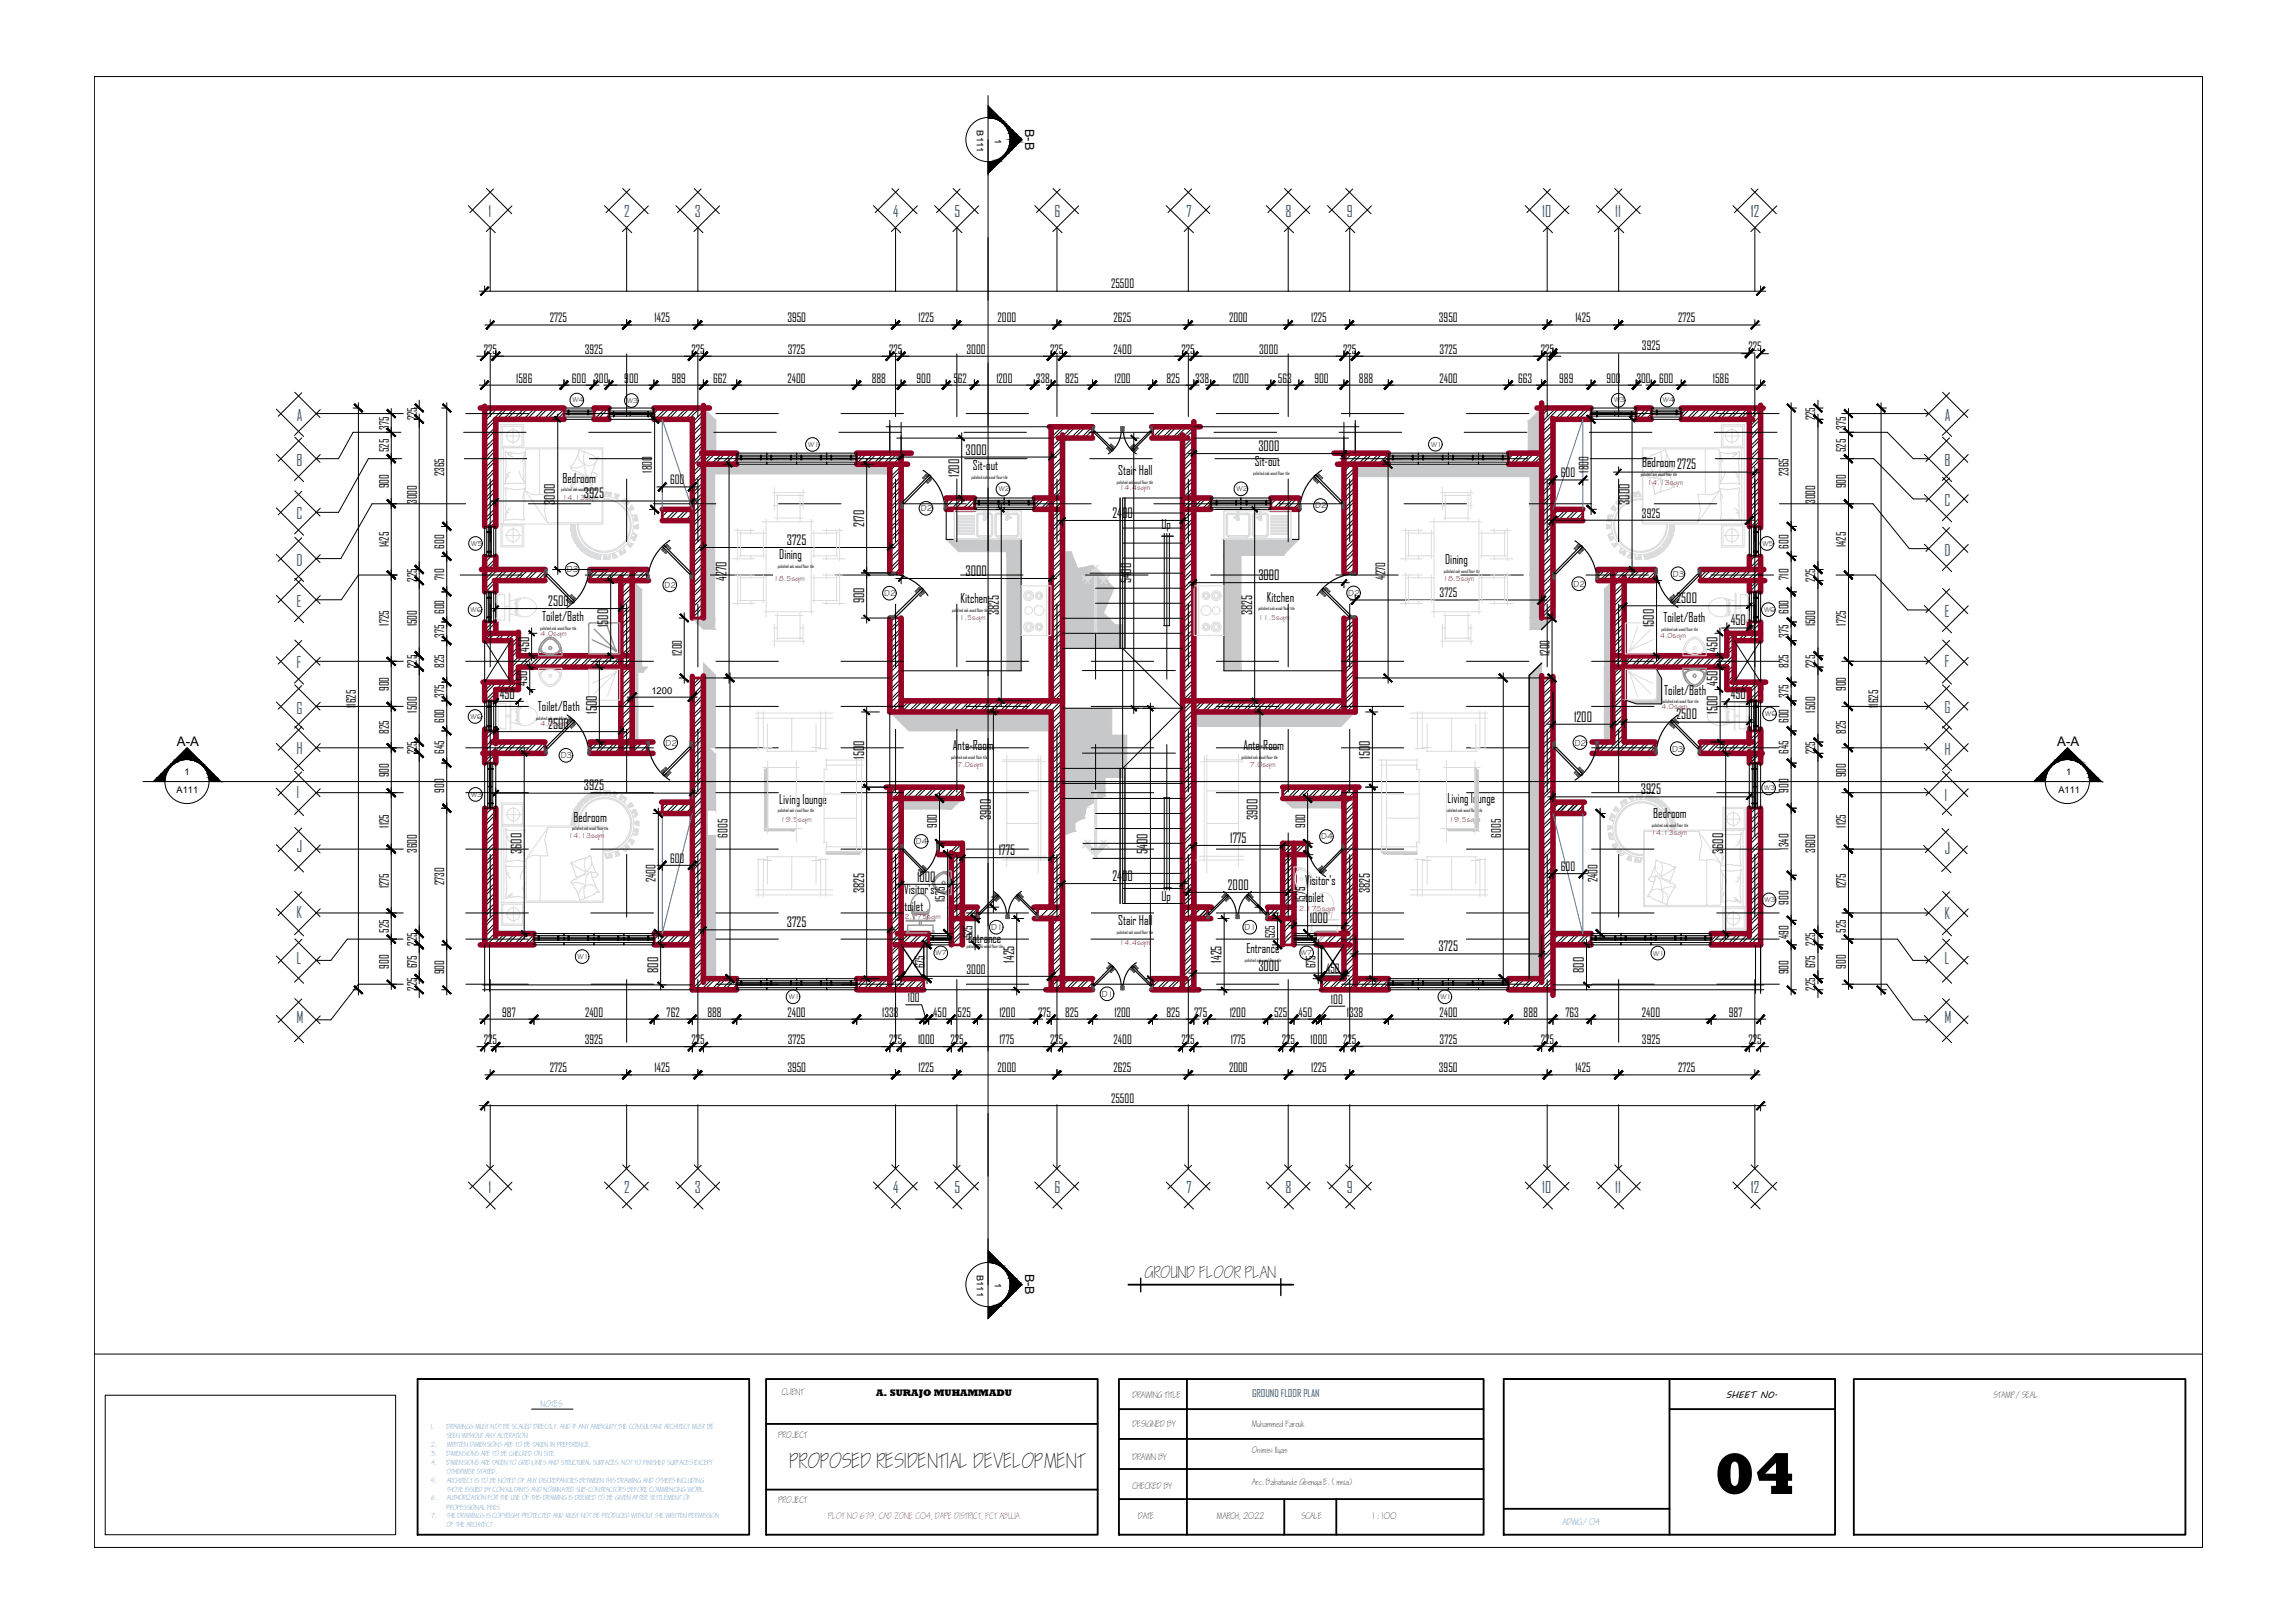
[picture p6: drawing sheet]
<svg xmlns="http://www.w3.org/2000/svg" width="420mm" height="297mm" viewBox="0 0 420 297" stroke-linecap="round" stroke-linejoin="round" font-family="sans-serif">
<defs><g id="words">
<text font-size="10.8" x="313.9" y="273.4">04</text>
<text font-size="3.5" x="144.7" y="268.6">PROPOSED RESIDENTIAL DEVELOPMENT</text>
<g font-size="2.9" fill="#105689">
<text x="89.5" y="39.7">1</text>
<text x="114.3" y="39.7">2</text>
<text x="127.2" y="39.7">3</text>
<text x="163.5" y="39.7">4</text>
<text x="174.8" y="39.7">5</text>
<text x="193" y="39.7">6</text>
<text x="217.2" y="39.7">7</text>
<text x="235.4" y="39.7">8</text>
<text x="246.6" y="39.7">9</text>
<text x="282.4" y="39.7">10</text>
<text x="295.7" y="39.7">11</text>
<text x="320.5" y="39.7">12</text>
<text x="54.4" y="77">A</text>
<text x="356.1" y="77">A</text>
<text x="54.3" y="85.2">B</text>
<text x="356" y="85.2">B</text>
<text x="54.3" y="95">C</text>
<text x="356" y="92.6">C</text>
<text x="356" y="101.7">D</text>
<text x="54.3" y="103.5">D</text>
<text x="54.3" y="111.1">E</text>
<text x="356" y="112.9">E</text>
<text x="54.3" y="122.3">F</text>
<text x="356" y="122.1">F</text>
<text x="54.3" y="130.6">G</text>
<text x="356" y="130.4">G</text>
<text x="54.3" y="138">H</text>
<text x="356" y="138.1">H</text>
<text x="54.3" y="146.1">I</text>
<text x="356" y="146.6">I</text>
<text x="54.3" y="156">J</text>
<text x="356" y="156.3">J</text>
<text x="54.3" y="168.1">K</text>
<text x="356" y="168.2">K</text>
<text x="54.3" y="176.4">L</text>
<text x="356" y="176.4">L</text>
<text x="54.3" y="187.3">M</text>
<text x="356" y="187.3">M</text>
<text x="89.5" y="218.4">1</text>
<text x="114.3" y="218.4">2</text>
<text x="127.2" y="218.4">3</text>
<text x="163.5" y="218.4">4</text>
<text x="174.8" y="218.4">5</text>
<text x="193" y="218.4">6</text>
<text x="217.2" y="218.4">7</text>
<text x="235.4" y="218.4">8</text>
<text x="246.6" y="218.4">9</text>
<text x="282.4" y="218.4">10</text>
<text x="295.7" y="218.4">11</text>
<text x="320.5" y="218.4">12</text>
</g>
<text font-size="2.8" x="209.7" y="233.8">GROUND FLOOR PLAN</text>
<g font-size="2.5">
<text x="176.8" y="83.2">3000</text>
<text x="230.4" y="82.5">3000</text>
<text x="175.6" y="87.3" transform="rotate(-90 175.6 87.3)">1200</text>
<text x="101.6" y="92.4" transform="rotate(-90 101.6 92.4)">3000</text>
<text x="106.9" y="91.2">3925</text>
<text x="203.7" y="94.8">2400</text>
<text x="298.3" y="92.4" transform="rotate(-90 298.3 92.4)">3000</text>
<text x="144.1" y="99.7">3725</text>
<text x="158.2" y="96.5" transform="rotate(-90 158.2 96.5)">2170</text>
<text x="133" y="106.3" transform="rotate(-90 133 106.3)">4270</text>
<text x="176.8" y="105.4">3000</text>
<text x="207.1" y="106.8" transform="rotate(-90 207.1 106.8)">5400</text>
<text x="230.4" y="106.2">3000</text>
<text x="100.4" y="110.9">2500</text>
<text x="158.2" y="110.4" transform="rotate(-90 158.2 110.4)">900</text>
<text x="182.8" y="112.6" transform="rotate(-90 182.8 112.6)">3825</text>
<text x="229.2" y="112.6" transform="rotate(-90 229.2 112.6)">3825</text>
<text x="306.9" y="110.4">2500</text>
<text x="96.9" y="119.3" transform="rotate(-90 96.9 119.3)">450</text>
<text x="111.3" y="114.8" transform="rotate(-90 111.3 114.8)">1500</text>
<text x="302.8" y="114.8" transform="rotate(-90 302.8 114.8)">1500</text>
<text x="314.4" y="119.3" transform="rotate(-90 314.4 119.3)">450</text>
<text x="316.9" y="114.5">450</text>
<text x="96.5" y="125.5" transform="rotate(-90 96.5 125.5)">450</text>
<text x="314.4" y="125.5" transform="rotate(-90 314.4 125.5)">450</text>
<text x="91.5" y="127.9">450</text>
<text x="109.3" y="130.6" transform="rotate(-90 109.3 130.6)">1500</text>
<text x="306.9" y="131.7">2500</text>
<text x="314.5" y="130.6" transform="rotate(-90 314.5 130.6)">1500</text>
<text x="316.9" y="128">450</text>
<text x="100.4" y="133.4">2500</text>
<text x="288.2" y="132.1">1200</text>
<text x="158.2" y="138.9" transform="rotate(-90 158.2 138.9)">1500</text>
<text x="250.8" y="138.9" transform="rotate(-90 250.8 138.9)">1500</text>
<text x="106.9" y="144.7">3925</text>
<text x="300.4" y="145.3">3925</text>
<text x="181.4" y="150.1" transform="rotate(-90 181.4 150.1)">3900</text>
<text x="225.2" y="154.3">1775</text>
<text x="230.2" y="150.1" transform="rotate(-90 230.2 150.1)">3900</text>
<text x="95.5" y="156.3" transform="rotate(-90 95.5 156.3)">3600</text>
<text x="167.9" y="161.3">1000</text>
<text x="182.8" y="156.5">1775</text>
<text x="203.7" y="161.2">2400</text>
<text x="210.1" y="156.3" transform="rotate(-90 210.1 156.3)">5400</text>
<text x="315.5" y="156.3" transform="rotate(-90 315.5 156.3)">3600</text>
<text x="158.2" y="163.4" transform="rotate(-90 158.2 163.4)">3825</text>
<text x="224.8" y="162.9">2000</text>
<text x="250.8" y="163.4" transform="rotate(-90 250.8 163.4)">3825</text>
<text x="144.1" y="169.7">3725</text>
<text x="239.8" y="168.9">1000</text>
<text x="120.5" y="178.1" transform="rotate(-90 120.5 178.1)">800</text>
<text x="185.7" y="176.2" transform="rotate(-90 185.7 176.2)">1425</text>
<text x="223.6" y="176.2" transform="rotate(-90 223.6 176.2)">1425</text>
<text x="230.4" y="177.6">3000</text>
<text x="263.4" y="174.1">3725</text>
<text x="289.9" y="178.1" transform="rotate(-90 289.9 178.1)">800</text>
</g>
<g font-size="2.4">
<text x="103" y="88.3">Bedroom</text>
<text x="178.1" y="86">Sit-out</text>
<text x="204.7" y="86.9">Stair Hall</text>
<text x="229.7" y="85.3">Sit-out</text>
<text x="300.7" y="85.5">Bedroom2725</text>
<text x="212.6" y="96.8">Up</text>
<text x="142.7" y="102.3">Dining</text>
<text x="264.6" y="103.2">Dining</text>
<text x="99.2" y="113.7">Toilet/Bath</text>
<text x="175.9" y="110.4">Kitchen</text>
<text x="231.9" y="110.1">Kitchen</text>
<text x="304.5" y="113.9">Toilet/Bath</text>
<text x="98.5" y="130.1">Toilet/Bath</text>
<text x="304.7" y="127.2">Toilet/Bath</text>
<text x="32.4" y="136.6">A-A</text>
<text x="174.5" y="137.3">Ante-Room</text>
<text x="227.6" y="137.3">Ante-Room</text>
<text x="376.6" y="136.6">A-A</text>
<text x="142.7" y="147.1">Living lounge</text>
<text x="265" y="146.9">Living lounge</text>
<text x="302.7" y="149.7">Bedroom</text>
<text x="105" y="150.4">Bedroom</text>
<text x="165.5" y="163.7">Visitor's</text>
<text x="165.6" y="166.8">toilet</text>
<text x="212.6" y="164.9">Up</text>
<text x="238.9" y="162">Visitor's</text>
<text x="238.9" y="165.1">toilet</text>
<text x="177.2" y="172.5">Entrance</text>
<text x="204.7" y="169.3">Stair Hall</text>
<text x="228.2" y="174.5">Entrance</text>
</g>
<g font-size="2.3">
<text x="187.7" y="23.6" transform="rotate(90 187.7 23.6)">B-B</text>
<text x="203.4" y="52.8">25500</text>
<text x="100.7" y="59">2725</text>
<text x="119.8" y="59">1425</text>
<text x="144.1" y="59">3950</text>
<text x="168.1" y="59">1225</text>
<text x="182.6" y="59">2000</text>
<text x="203.9" y="59">2625</text>
<text x="225" y="59">2000</text>
<text x="240.1" y="59">1225</text>
<text x="263.4" y="59">3950</text>
<text x="288.4" y="59">1425</text>
<text x="307.3" y="59">2725</text>
<text x="88.6" y="64.7">225</text>
<text x="107.1" y="64.7">3925</text>
<text x="126.6" y="64.7">225</text>
<text x="144.2" y="64.7">3725</text>
<text x="162.8" y="64.7">225</text>
<text x="177" y="64.7">3000</text>
<text x="192.3" y="64.7">225</text>
<text x="203.9" y="64.7">2400</text>
<text x="216.3" y="64.7">225</text>
<text x="230.5" y="64.7">3000</text>
<text x="245.9" y="64.7">225</text>
<text x="263.6" y="64.7">3725</text>
<text x="282.1" y="64.7">225</text>
<text x="300.6" y="64.1">3925</text>
<text x="320.1" y="64.3">225</text>
<text x="94.5" y="70">1586</text>
<text x="104.7" y="70">600</text>
<text x="108.8" y="70">300</text>
<text x="114.3" y="70">900</text>
<text x="123" y="70">989</text>
<text x="130.6" y="70">662</text>
<text x="144.2" y="70">2400</text>
<text x="159.6" y="70">888</text>
<text x="167.8" y="70">900</text>
<text x="174.5" y="70">562</text>
<text x="182.4" y="70">1200</text>
<text x="189.6" y="70">338</text>
<text x="195" y="70">825</text>
<text x="204" y="70">1200</text>
<text x="213.5" y="70">825</text>
<text x="218.8" y="70">338</text>
<text x="225.7" y="70">1200</text>
<text x="233.9" y="70">563</text>
<text x="240.6" y="70">900</text>
<text x="248.8" y="70">888</text>
<text x="263.5" y="70">2400</text>
<text x="277.9" y="70">663</text>
<text x="285.5" y="70">989</text>
<text x="294.1" y="70">900</text>
<text x="299.6" y="70">300</text>
<text x="303.7" y="70">600</text>
<text x="313.6" y="70">1586</text>
<text x="76.3" y="76.9" transform="rotate(-90 76.3 76.9)">225</text>
<text x="332.3" y="76.9" transform="rotate(-90 332.3 76.9)">225</text>
<text x="71.2" y="82.8" transform="rotate(-90 71.2 82.8)">525</text>
<text x="71.2" y="78.7" transform="rotate(-90 71.2 78.7)">375</text>
<text x="337.9" y="82.8" transform="rotate(-90 337.9 82.8)">525</text>
<text x="337.9" y="78.7" transform="rotate(-90 337.9 78.7)">375</text>
<text x="71.2" y="89.4" transform="rotate(-90 71.2 89.4)">900</text>
<text x="81.3" y="87.2" transform="rotate(-90 81.3 87.2)">2365</text>
<text x="119.3" y="86.5" transform="rotate(-90 119.3 86.5)">1800</text>
<text x="122.7" y="88.6">600</text>
<text x="285.8" y="87.4">600</text>
<text x="290.8" y="86.5" transform="rotate(-90 290.8 86.5)">1800</text>
<text x="327.4" y="87.2" transform="rotate(-90 327.4 87.2)">2365</text>
<text x="337.9" y="89.4" transform="rotate(-90 337.9 89.4)">900</text>
<text x="76.3" y="92.2" transform="rotate(-90 76.3 92.2)">3000</text>
<text x="300.6" y="94.7">3925</text>
<text x="332.3" y="92.2" transform="rotate(-90 332.3 92.2)">3000</text>
<text x="71.2" y="100.1" transform="rotate(-90 71.2 100.1)">1425</text>
<text x="81.3" y="100.4" transform="rotate(-90 81.3 100.4)">600</text>
<text x="327.4" y="100.4" transform="rotate(-90 327.4 100.4)">600</text>
<text x="337.9" y="100.1" transform="rotate(-90 337.9 100.1)">1425</text>
<text x="76.3" y="106.4" transform="rotate(-90 76.3 106.4)">225</text>
<text x="81.3" y="106.1" transform="rotate(-90 81.3 106.1)">710</text>
<text x="253.6" y="106.1" transform="rotate(-90 253.6 106.1)">4270</text>
<text x="327.4" y="106.1" transform="rotate(-90 327.4 106.1)">710</text>
<text x="332.3" y="106.4" transform="rotate(-90 332.3 106.4)">225</text>
<text x="81.3" y="112.4" transform="rotate(-90 81.3 112.4)">600</text>
<text x="263.6" y="109.3">3725</text>
<text x="327.4" y="112.4" transform="rotate(-90 327.4 112.4)">600</text>
<text x="71.2" y="114.5" transform="rotate(-90 71.2 114.5)">1725</text>
<text x="76.3" y="114.6" transform="rotate(-90 76.3 114.6)">1500</text>
<text x="81.3" y="116.8" transform="rotate(-90 81.3 116.8)">375</text>
<text x="327.4" y="116.8" transform="rotate(-90 327.4 116.8)">375</text>
<text x="332.3" y="114.6" transform="rotate(-90 332.3 114.6)">1500</text>
<text x="337.9" y="114.5" transform="rotate(-90 337.9 114.5)">1725</text>
<text x="76.3" y="122.3" transform="rotate(-90 76.3 122.3)">225</text>
<text x="81.3" y="122.3" transform="rotate(-90 81.3 122.3)">825</text>
<text x="124.8" y="120.1" transform="rotate(-90 124.8 120.1)">1200</text>
<text x="283.7" y="120.1" transform="rotate(-90 283.7 120.1)">1200</text>
<text x="327.4" y="122.3" transform="rotate(-90 327.4 122.3)">825</text>
<text x="332.3" y="122.3" transform="rotate(-90 332.3 122.3)">225</text>
<text x="65.2" y="129.5" transform="rotate(-90 65.2 129.5)">11625</text>
<text x="71.2" y="126.5" transform="rotate(-90 71.2 126.5)">900</text>
<text x="76.3" y="130.4" transform="rotate(-90 76.3 130.4)">1500</text>
<text x="81.3" y="127.8" transform="rotate(-90 81.3 127.8)">375</text>
<text x="327.4" y="127.8" transform="rotate(-90 327.4 127.8)">375</text>
<text x="332.3" y="130.4" transform="rotate(-90 332.3 130.4)">1500</text>
<text x="337.9" y="126.5" transform="rotate(-90 337.9 126.5)">900</text>
<text x="343.9" y="129.5" transform="rotate(-90 343.9 129.5)">11625</text>
<text x="71.2" y="134.3" transform="rotate(-90 71.2 134.3)">825</text>
<text x="81.3" y="138" transform="rotate(-90 81.3 138)">645</text>
<text x="81.3" y="132.3" transform="rotate(-90 81.3 132.3)">600</text>
<text x="327.4" y="138" transform="rotate(-90 327.4 138)">645</text>
<text x="327.4" y="132.3" transform="rotate(-90 327.4 132.3)">600</text>
<text x="337.9" y="134.3" transform="rotate(-90 337.9 134.3)">825</text>
<text x="71.2" y="142.3" transform="rotate(-90 71.2 142.3)">900</text>
<text x="76.3" y="138" transform="rotate(-90 76.3 138)">225</text>
<text x="332.3" y="138" transform="rotate(-90 332.3 138)">225</text>
<text x="337.9" y="142.3" transform="rotate(-90 337.9 142.3)">900</text>
<text x="81.3" y="145.1" transform="rotate(-90 81.3 145.1)">900</text>
<text x="327.4" y="145.1" transform="rotate(-90 327.4 145.1)">900</text>
<text x="71.2" y="151.5" transform="rotate(-90 71.2 151.5)">1125</text>
<text x="133.2" y="153.3" transform="rotate(-90 133.2 153.3)">6005</text>
<text x="171.5" y="151.6" transform="rotate(-90 171.5 151.6)">900</text>
<text x="238.9" y="151.6" transform="rotate(-90 238.9 151.6)">900</text>
<text x="274.7" y="153.3" transform="rotate(-90 274.7 153.3)">6005</text>
<text x="327.4" y="155.5" transform="rotate(-90 327.4 155.5)">1340</text>
<text x="337.9" y="151.5" transform="rotate(-90 337.9 151.5)">1125</text>
<text x="76.3" y="156.1" transform="rotate(-90 76.3 156.1)">3600</text>
<text x="120" y="161.5" transform="rotate(-90 120 161.5)">2400</text>
<text x="122.7" y="157.9">600</text>
<text x="285.8" y="159.4">600</text>
<text x="292.5" y="161.5" transform="rotate(-90 292.5 161.5)">2400</text>
<text x="332.3" y="156.1" transform="rotate(-90 332.3 156.1)">3600</text>
<text x="71.2" y="162.6" transform="rotate(-90 71.2 162.6)">1275</text>
<text x="81.3" y="162" transform="rotate(-90 81.3 162)">2730</text>
<text x="173" y="165.1" transform="rotate(-90 173 165.1)">1575</text>
<text x="238.9" y="165.1" transform="rotate(-90 238.9 165.1)">1575</text>
<text x="327.4" y="165.6" transform="rotate(-90 327.4 165.6)">900</text>
<text x="337.9" y="162.6" transform="rotate(-90 337.9 162.6)">1275</text>
<text x="71.2" y="170.7" transform="rotate(-90 71.2 170.7)">525</text>
<text x="76.3" y="173.1" transform="rotate(-90 76.3 173.1)">225</text>
<text x="178.1" y="171.7" transform="rotate(-90 178.1 171.7)">525</text>
<text x="233.4" y="171.7" transform="rotate(-90 233.4 171.7)">525</text>
<text x="327.4" y="171.9" transform="rotate(-90 327.4 171.9)">490</text>
<text x="332.3" y="173.1" transform="rotate(-90 332.3 173.1)">225</text>
<text x="337.9" y="170.7" transform="rotate(-90 337.9 170.7)">525</text>
<text x="71.2" y="177.3" transform="rotate(-90 71.2 177.3)">900</text>
<text x="76.3" y="177.2" transform="rotate(-90 76.3 177.2)">675</text>
<text x="81.3" y="178.4" transform="rotate(-90 81.3 178.4)">900</text>
<text x="169.2" y="177.2" transform="rotate(-90 169.2 177.2)">675</text>
<text x="177" y="178.2">3000</text>
<text x="240.8" y="177.2" transform="rotate(-90 240.8 177.2)">675</text>
<text x="242.8" y="178.1">450</text>
<text x="327.4" y="178.4" transform="rotate(-90 327.4 178.4)">900</text>
<text x="332.3" y="177.2" transform="rotate(-90 332.3 177.2)">675</text>
<text x="337.9" y="177.3" transform="rotate(-90 337.9 177.3)">900</text>
<text x="76.3" y="181.3" transform="rotate(-90 76.3 181.3)">225</text>
<text x="166.2" y="183.4">100</text>
<text x="243.7" y="183.7">100</text>
<text x="332.3" y="181.3" transform="rotate(-90 332.3 181.3)">225</text>
<text x="88.6" y="191.1">225</text>
<text x="91.9" y="186.1">987</text>
<text x="107.1" y="191.1">3925</text>
<text x="107.1" y="186.1">2400</text>
<text x="122" y="186.1">762</text>
<text x="126.6" y="191.1">225</text>
<text x="129.5" y="186.1">888</text>
<text x="144.2" y="186.1">2400</text>
<text x="144.2" y="191.1">3725</text>
<text x="161.5" y="186.1">1338</text>
<text x="162.8" y="191.1">225</text>
<text x="168.1" y="191.1">1000</text>
<text x="170.9" y="186.1">450</text>
<text x="174" y="191.1">225</text>
<text x="175.3" y="186.1">525</text>
<text x="183" y="186.1">1200</text>
<text x="183" y="191.1">1775</text>
<text x="190" y="186.1">275</text>
<text x="192.3" y="191.1">225</text>
<text x="195" y="186.1">825</text>
<text x="203.9" y="191.1">2400</text>
<text x="204" y="186.1">1200</text>
<text x="213.5" y="186.1">825</text>
<text x="216.3" y="191.1">225</text>
<text x="218.7" y="186.1">275</text>
<text x="225.1" y="186.1">1200</text>
<text x="225.3" y="191.1">1775</text>
<text x="233.3" y="186.1">525</text>
<text x="234.7" y="191.1">225</text>
<text x="237.7" y="186.1">450</text>
<text x="239.9" y="191.1">1000</text>
<text x="245.9" y="191.1">225</text>
<text x="246.6" y="186.1">1338</text>
<text x="263.5" y="186.1">2400</text>
<text x="263.6" y="191">3725</text>
<text x="278.9" y="186.1">888</text>
<text x="282.1" y="191">225</text>
<text x="286.6" y="186.1">763</text>
<text x="300.6" y="186.1">2400</text>
<text x="300.6" y="191.1">3925</text>
<text x="316.5" y="186.1">987</text>
<text x="320.1" y="191.1">225</text>
<text x="100.7" y="196.3">2725</text>
<text x="119.8" y="196.3">1425</text>
<text x="144.1" y="196.3">3950</text>
<text x="168.1" y="196.3">1225</text>
<text x="182.6" y="196.3">2000</text>
<text x="203.9" y="196.3">2625</text>
<text x="225" y="196.3">2000</text>
<text x="240.1" y="196.3">1225</text>
<text x="263.4" y="196.3">3950</text>
<text x="288.4" y="196.3">1425</text>
<text x="307.3" y="196.3">2725</text>
<text x="203.4" y="201.9">25500</text>
<text x="187.7" y="233.1" transform="rotate(90 187.7 233.1)">B-B</text>
</g>
<text font-size="1.9" fill="#105689" x="229.2" y="255.7">GROUND FLOOR PLAN</text>
<text font-size="1.8" x="160.4" y="255.5">A. SURAJO MUHAMMADU</text>
<g font-size="1.7">
<text x="178.9" y="23.9" transform="rotate(90 178.9 23.9)">B111</text>
<text x="182.1" y="25.4" transform="rotate(90 182.1 25.4)">1</text>
<text x="119.3" y="127.1">1200</text>
<text x="33.8" y="141.9">1</text>
<text x="378.3" y="141.9">1</text>
<text x="32.3" y="145.1">A111</text>
<text x="376.9" y="145.1">A111</text>
<text x="178.9" y="233.4" transform="rotate(90 178.9 233.4)">B111</text>
<text x="182.1" y="234.9" transform="rotate(90 182.1 234.9)">1</text>
<text x="315.9" y="255.9">SHEET NO.</text>
</g>
<g font-size="1.6">
<text x="168.6" y="93.6">D2</text>
<text x="240.8" y="93">D2</text>
<text x="103.8" y="104.7">D3</text>
<text x="121.7" y="107.6">D2</text>
<text x="288.1" y="107.4">D2</text>
<text x="306.3" y="105.5">D3</text>
<text x="161.9" y="109.1">D2</text>
<text x="246.8" y="109.1">D2</text>
<text x="121.8" y="136.4">D2</text>
<text x="288.3" y="136.4">D2</text>
<text x="306.1" y="137.5">D3</text>
<text x="102.7" y="138.8">D3</text>
<text x="167.7" y="154.5">D4</text>
<text x="241.9" y="153.6">D4</text>
<text x="181.5" y="170.2">D1</text>
<text x="227.8" y="170.2">D1</text>
<text x="201.7" y="182.4">D1</text>
</g>
<g font-size="1.5" fill="#2776bb">
<text x="99" y="257.6">NOTES</text>
<text x="286.1" y="279.1">ADWG/04</text>
</g>
<g font-size="1.5">
<text x="143.2" y="255.2">CLIENT</text>
<text x="207.4" y="255.8">DRAWING TITLE</text>
<text x="365" y="255.9">STAMP/SEAL</text>
<text x="142.6" y="263.2">PROJECT</text>
<text x="207.4" y="261.2">DESIGNED BY</text>
<text x="229.2" y="261.1">Muhammed Farouk</text>
<text x="207.4" y="267.1">DRAWN BY</text>
<text x="229.2" y="265.9">Onimisi Ilyas</text>
<text x="142.6" y="275">PROJECT</text>
<text x="207.4" y="272.5">CHECKED BY</text>
<text x="229.2" y="271.7">Arc. Babatunde Gbenga E. (mnia)</text>
<text x="208.4" y="277.9">DATE</text>
<text x="222.8" y="277.9">MARCH, 2022</text>
<text x="238.3" y="277.9">SCALE</text>
<text x="251.4" y="277.9">1 : 100</text>
</g>
<text font-size="1.5" fill="#991b1e" x="151.7" y="278.1">PLOT NO 679, CAD ZONE C04, DAPE DISTRICT, FCT ABUJA</text>
<g font-size="1.4">
<text x="104.8" y="73.6">W4</text>
<text x="114.8" y="73.7">W3</text>
<text x="295.5" y="73.7">W3</text>
<text x="304.4" y="73.6">W4</text>
<text x="148" y="81.7">W1</text>
<text x="262" y="81.7">W1</text>
<text x="182.8" y="89.9">W2</text>
<text x="226.4" y="89.9">W2</text>
<text x="86.3" y="99.9">W5</text>
<text x="322.7" y="99.9">W5</text>
<text x="86.1" y="112">W6</text>
<text x="323" y="112">W6</text>
<text x="86.1" y="131.5">W6</text>
<text x="323.2" y="131.1">W6</text>
<text x="86.3" y="145.8">W3</text>
<text x="323" y="144.6">W3</text>
<text x="323" y="165.1">W3</text>
<text x="105.7" y="175.5">W1</text>
<text x="171.3" y="174.8">W7</text>
<text x="238.2" y="174.8">W7</text>
<text x="302.7" y="174.9">W1</text>
<text x="144.4" y="182.8">W1</text>
<text x="263.7" y="182.8">W1</text>
</g>
<g font-size="1.4" fill="#991b1e">
<text x="204.9" y="89.7">14.4sqm</text>
<text x="301.5" y="88.7">14.13sqm</text>
<text x="103" y="91.5">14.13sqm</text>
<text x="141.6" y="106.4">18.5sqm</text>
<text x="264.2" y="106.4">18.5sqm</text>
<text x="174.8" y="113.5">11.5sqm</text>
<text x="230.4" y="113.5">11.5sqm</text>
<text x="99" y="116.4">4.0sqm</text>
<text x="303.9" y="116.8">4.0sqm</text>
<text x="304.2" y="129.8">4.0sqm</text>
<text x="99" y="132.9">4.0sqm</text>
<text x="175.3" y="140.4">7.0sqm</text>
<text x="228.8" y="140.4">7.0sqm</text>
<text x="104.1" y="153.4">14.13sqm</text>
<text x="142.9" y="150.4">19.5sqm</text>
<text x="265.3" y="150.5">19.5sqm</text>
<text x="302.3" y="152.9">14.13sqm</text>
<text x="237.8" y="166.8">2.175sqm</text>
<text x="165.6" y="168.2">2.175sqm</text>
<text x="204.9" y="172.9">14.4sqm</text>
</g>
<g font-size="1.2" fill="#2776bb">
<text x="78.9" y="261.6">1.</text>
<text x="81.8" y="261.6">DRAWINGS MUST NOT BE SCALED DIRECTLY. AND IF ANY AMBIGUITY,THE CONSULTANT ARCHITECT MUST BE</text>
<text x="81.8" y="263.2">SEEN WITHOUT ANY ALTERATION</text>
<text x="79" y="264.9">2.</text>
<text x="79" y="266.5">3.</text>
<text x="79" y="268.1">4.</text>
<text x="81.8" y="266.5">DIMENSIONS ARE TO BE CHECKED ON SITE.</text>
<text x="81.8" y="268.1">DIMENSIONS ARE TAKEN TO GRID LINES AND STRUCTURAL SURFACES, NOT TO FINISHED SURFACES EXCEPT</text>
<text x="81.8" y="269.7">OTHERWISE STATED.</text>
<text x="81.9" y="264.9">WRITTEN DIMENSIONS ARE TO BE TAKEN IN PREFERENCE.</text>
<text x="78.9" y="271.4">5.</text>
<text x="79" y="274.6">6.</text>
<text x="81.9" y="271.4">ARCHITECT IS TO BE NOTED OF ANY DISCREPANCIES BETWEEN THIS DRAWING AND OTHERS INCLUDING</text>
<text x="81.9" y="273">THOSE ISSUED BY CONSULTANTS AND NOMINATED SUB-CONTRACTORS BEFORE COMMENCING WORK.</text>
<text x="81.9" y="274.6">AUTHORIZATION FOR THE USE OF THIS DRAWING IS DEEMED TO BE GIVEN AFTER SETTLEMENT OF</text>
<text x="79" y="277.9">7.</text>
<text x="81.8" y="276.3">PROFESSIONAL FEES</text>
<text x="81.8" y="279.5">OF THE ARCHITECT.</text>
<text x="81.9" y="277.9">THE DRAWINGS IS COPYRIGHT PROTECTED AND MUST NOT BE PRODUCED WITHOUT THE WRITTEN PERMISSION</text>
</g>
<g font-size=".9">
<text x="102.7" y="89.9">polished oak wood floor tile</text>
<text x="177.8" y="87.6">polished oak wood floor tile</text>
<text x="204.5" y="88.5">polished oak wood floor tile</text>
<text x="229.4" y="86.9">polished oak wood floor tile</text>
<text x="300.4" y="87.1">polished oak wood floor tile</text>
<text x="142.4" y="103.9">polished oak wood floor tile</text>
<text x="264.3" y="104.8">polished oak wood floor tile</text>
<text x="174.3" y="112">polished oak wood floor tile</text>
<text x="230.4" y="111.6">polished oak wood floor tile</text>
<text x="98.9" y="115.2">polished oak wood floor tile</text>
<text x="304.2" y="115.4">polished oak wood floor tile</text>
<text x="98.1" y="131.7">polished oak wood floor tile</text>
<text x="304.3" y="128.7">polished oak wood floor tile</text>
<text x="174.1" y="138.9">polished oak wood floor tile</text>
<text x="227.3" y="138.9">polished oak wood floor tile</text>
<text x="142.4" y="148.6">polished oak wood floor tile</text>
<text x="264.8" y="148.5">polished oak wood floor tile</text>
<text x="104.7" y="152">polished oak wood floor tile</text>
<text x="302.4" y="151.3">polished oak wood floor tile</text>
<text x="177" y="173.5">polished oak wood floor tile</text>
<text x="204.5" y="170.9">polished oak wood floor tile</text>
<text x="227.9" y="176.1">polished oak wood floor tile</text>
</g>
</g></defs>
<!-- layer: Others 1 -->
<g fill="none" stroke="#dcdcdc" stroke-width=".18">
<path d="M91.7 77.7h4.2v4.2h-4.2zM91.9 78h3.7v3.7h-3.7zM92.5 79.8h2.9M93.9 78.4v2.8M315.1 77.7h4.2v4.2h-4.2zM315.4 78h3.6v3.7h-3.6zM315.6 79.8h2.9M317.1 78.4v2.8M91.7 95.9h4.2v4.2h-4.2zM91.7 82h18.7v13.9h-18.7zM91.9 96.2h3.7v3.7h-3.7zM92.2 82v13.9"/>
<path d="M92.5 82.7l-.1 .2M92.5 89.3l-.1 .2M92.5 82.9l.1 .5M92.5 89.5l.1 .5M92.5 88.4v.2M92.5 95v.2M92.5 88.6h.1M92.5 95.3h.1M92.5 98h2.9M92.5 82.7l.2-.1a.44 .44 0 0 0 .7 .2M92.5 89.3l.2-.1a.43 .43 0 0 0 .7 .3M92.5 86.2v.3"/>
<path d="M92.5 95.2h.1M92.6 90l.1 1.2M92.6 83.4v2.2M92.6 88.2l-.1 .2M92.6 94.8l-.1 .2M92.6 94.4l-.1 .3M92.6 93.1v1.2l.3-.4M92.6 86.5l-.1 1.5M92.6 87.7v.5M92.6 94.3v.5M92.6 88.5h.2M92.7 88.6h-.1"/>
<path d="M92.7 95.2h-.1M92.7 85.6l-.1 .6M92.7 92.2l-.2 .9M92.7 91.2l-.1 1M92.8 82.9l.3 .3 .5 .3M92.9 87.2l-.3 .5M93 82.8l.2 .3M93.1 88.5h-.3M93.1 95.1h-.5M93.2 93.7l-.3 .1M93.2 87.1l-.3 .1M93.2 86.5l-.6 .8"/>
<path d="M93.2 83l.1 .1M93.3 86.4l-.1 .1M93.3 93.1l-.7 .8M93.3 83.1h.3M93.3 82.8h.4M93.3 89.4l.4 .1M93.4 86.4l-.1 .1M93.4 93l-.1 .1M93.6 83.5l.3 .1M93.7 82.9h.3M93.7 89.5h.3M93.7 95.1l-.6 .1"/>
<path d="M93.8 83.1h-.2M93.9 96.6v2.8M94 83h.2M94 89.6h.2M94.2 82.9l.6 .1M94.2 89.6h.6M94.6 88.4l-1.5 .1M94.6 95h-.9M94.6 95.1h1.4M94.6 88.5h1M95 83h-.2M95 89.6h-.2"/>
<path d="M95 83l1.1-.2-.2 .7M95.1 86.2v.4M95.1 86.6l.6 1.1M95.4 96.2h.1M95.7 84.4l-.1 .2M95.7 87.7l.2 .4M95.7 90.8l-.1 .4M95.8 90.6l-.1 .2M95.8 84l-.1 .4M95.9 94l.1 1M95.9 85.3v.9M95.9 91.9v.9"/>
<path d="M95.9 86.2v2M95.9 92.8v1.1M95.9 83.7l-.1 .3M95.9 90.3l-.1 .3M95.9 83.5v1.4M95.9 90.1v1.4M95.9 88.2l.1 .2M96 84.9l-.1 .4M96 91.5l-.1 .4M96 88.4v.1h-.4M96 95v.2M96 89.6l-.1 .5"/>
<path d="M96 89.4v.2M96.1 88.6h.1M96.1 89.4l-1.1 .2M96.1 95.2h.1M96.2 89.9l1 .6M96.2 82.4v7.5l4 5.8M97.2 90.5l.8 .1M98.6 82.2l.2 .2M98.8 82.4v8.1M99.7 93.4l.3 1.7M99.7 93.1l-.1 .3M99.8 92.5l-.1 .6"/>
<path d="M100 91.5l-.2 .9M100.1 95.1l.1 .5M100.1 90.4l-.1 1.1M100.2 90.5l-2.1 .1M100.2 95.7h9.8M104.4 85.6h.1M104.4 96.6h.9M104.4 96.5l.9 .1M104.4 96.2l.9 .1M104.4 96.3l.8 .1M104.4 96.4l.9 .1M104.5 85.6h.1"/>
<path d="M104.5 89.2h.1M104.5 96.9l.9 .2M104.5 97l.8 .1M104.5 96.8l.8 .1M104.5 96.3l.8 .1M104.5 96.5l.8 .1M104.5 85.7l.1 .1M104.5 85.4l-.1 .2M104.5 97.3l.9 .1M104.5 97.2l.9 .1M104.5 96.6l.8 .1M104.6 97.4h.8"/>
<path d="M104.6 97.5h.9M104.6 97.1l.8 .1M104.6 85.8l.3 .3 .7 .2M104.6 97.4l.8 .1M104.6 97.5l.8 .1M104.6 96.5l-.1 .2 .9 .1M104.6 96.8l-.1 .2M104.7 96.5l-.2 .3M104.7 89.1l.5 .3M104.7 89.2h-.1M104.7 96.8l-.2 .3 .9 .1M104.8 96.5l-.3 .4"/>
<path d="M104.9 96.8l-.3 .5M104.9 96.5l-.4 .4M104.9 96.5l-.3 .4M104.9 96.8l-.2 .4M104.9 98.2v.2M105 96.5l-.4 .7M105 98.2l-.1 .3M105 96.8l-.2 .4M105 87.6l-.6 1.6M105.1 98.2l-.2 .4M105.1 96.5l-.2 .3M105.1 96.8l-.2 .3"/>
<path d="M105.2 98.2l-.2 .5M105.2 96.8l-.1 .2M105.2 96.5l-.2 .2M105.2 98.1l-.1 .5M105.2 99v.2M105.2 95.9v.6M105.3 89.4l1.1 .4M105.3 98.1l-.1 .4M105.3 98.9l-.1 .4 .8-.3M105.3 84.2l-.5 1-.3 .2M105.4 98.1l-.1 .3M105.4 86.7l1.4 .3 1.4 1.6v.9"/>
<path d="M105.4 98.9l-.1 .5M105.5 98.9l-.1 .5 .8-.3M105.5 98.1l-.1 .2M105.5 86.2l-.4 1.4M105.5 97.9l-.8 .1M105.5 98.9v.5M105.5 97.8l-.9 .2M105.5 83.9l-.1 .3M105.6 97.9l-.8 .2M105.6 98.1l-.8 .1M105.6 99.5l-.1 .2M105.6 98l-.9 .1"/>
<path d="M105.6 99.4v.4M105.6 98.8l-.1 .4M105.6 86.3l.5 .2M105.7 98.8l-.1 .3M105.7 99.4v.5M105.7 98.8v.2M105.8 83.3l-.3 .6M105.8 98.6l-.8 .2M105.8 98.6l-.9 .2M105.8 83.2v.2l.4 .9 .8 .7-.4 .4-1.2 .2-1-.1M105.8 98.6l-.7 .3M105.8 99.4v.4"/>
<path d="M105.9 98.8l-.8 .2M105.9 98.7l-.8 .2M105.9 99.3v.4M106 99.3v.3M106 82.7l-.2 .6M106 82.6v.1M106 82.4v.2M106 99.1l-.7 .3M106 99.2v.3M106.1 82.2l-.1 .1M106.1 86.5l.6 .4M106.1 99.1l-.7 .3"/>
<path d="M106.2 99.2l-.8 .3M106.2 82.3h-.1l-.1 .1M106.2 82.3l.7 .4M106.3 100v.5M106.4 99.9v.4M106.4 99.9l.1 .3M106.5 89.9l.3 .1M106.5 99.6l-.8 .3M106.5 99.7l-.8 .3M106.5 99.9v.2M106.5 99.7l-.7 .4 .8-.4M106.5 99.6l-.8 .4"/>
<path d="M106.6 99.7l-.7 .4M106.6 99.7l-.8 .3M106.6 99.8l-.8 .4M106.6 99.7l-.7 .5M106.6 99.8l-.7 .4M106.8 86.9l.2 .1M106.8 89.9l.2 .1M106.9 82.7l.1 .1a3.2 3.2 0 0 0 0 2.2M107 87l1 .4M107 82.7l.2 .1M107 90l.2 .1M107.1 87.6l-.3 1.2 .2 .9 .2 .4"/>
<path d="M107.2 90l.4 .2M107.2 82.8l.4 .1M107.6 82.9l.8 .3M107.6 90.3l.2 .1M107.9 90.4h.1M107.9 87.4l.3 .1M108 90.4v.1M108 87.5a5.5 5.5 0 0 0-3.6 1.7l.2-.1M108.1 87.5h.1M108.2 87.5h.1M108.2 87l-.1 .4M108.2 86.8v.2"/>
<path d="M108.3 86.5l-.1 .2M108.3 86.4l.5 .1M108.3 83.2l.3 .1M108.6 88.5l-.3 .7-.3 1.2M108.6 83.3l.1 .1M108.7 88.1l-.2 .3M108.7 83.5l.2 .1M108.8 86.5l.1 .1M108.8 85.3l-.5 1.2M109 86.5l.1 .1M109 83.6l.2 .2M109 87.4l-.3 .7"/>
<path d="M109 86.6l.2 .2M109.1 87.3l-.9 .2M109.1 84.6l-.5 .4-.8 .3-.8-.3 .2 1.7 .4 .6M109.1 84.5l-.3 .8M109.2 86.8l.1 .1M109.3 87.2l-.3 .2M109.3 86.9h.1M109.3 86.9l.1 .1M109.4 87l-.1 .2M109.4 84.1l-.3 .4M109.5 83.9l-.1 .2M109.5 83.8h-.3"/>
<path d="M109.5 83.8v.1M109.6 83.7h.1M110 82.2l.2 .2M110 82.2h-13.6l-.2 .2M110.2 95.4l-.2 .2M110.2 82.4v13.1M110.3 91.3a4.9 4.9 0 0 1 5.2 4.8 4.9 4.9 0 0 1-4.9 4.9 4.9 4.9 0 0 1-4.8-5.1M110.3 90.9a5.3 5.3 0 0 1 5.6 5.2 5.3 5.3 0 0 1-5.3 5.4 5.3 5.3 0 0 1-5.3-5.6M110.4 91.4a4.7 4.7 0 0 1 5 4.7 4.7 4.7 0 0 1-4.8 4.8 4.7 4.7 0 0 1-4.7-5M110.6 91.3a4.9 4.9 0 0 1 4.9 5 4.9 4.9 0 0 1-5 4.8 4.9 4.9 0 0 1-4.7-5.2M110.9 90l-.3 .8M111 90l-.3 .8"/>
<path d="M111 90l-.2 .8M111.1 90l.4 .4M111.2 90l-.4 .8M111.2 90.2l.3 .3M111.2 90.3l.3 .3M111.2 90l.3 .4M111.3 90.6l.1 .1M111.3 90.4l.1 .2M111.3 90l.3 .3M111.4 90l.2 .2M111.6 90.1l-.2 .8M111.7 90.1l-.3 .8"/>
<path d="M111.8 90.1l-.3 .8M111.9 90.1l-.3 .8M112.6 90.8l.1 .2M112.6 90.7l.1 .3M112.6 90.6l.2 .3M112.6 90.4l.2 .4M112.6 90.3l.2 .5M112.6 90.3l.3 .4M112.7 90.3l.2 .4M112.8 90.3l.1 .3M113 90.5l-.4 .6M113.1 90.5l-.5 .7"/>
<path d="M113.2 90.5l-.5 .7M113.3 90.5l-.5 .8M114.4 91.2l-.7 .5M114.4 91.9v.2M114.4 91.8l.1 .3M114.5 91.4l-.7 .4M114.5 91.3l-.8 .5M114.5 91.7l.1 .3M114.5 91.3l-.6 .5M114.5 91.5l.1 .5M114.6 91.4v.5M114.6 91.4l-.7 .5"/>
<path d="M114.6 91.4l.1 .5M114.7 91.5l.1 .4M114.8 91.6v.2M114.9 91.7l-.6 .5M114.9 99.5l.6 .7M115 99.4l.6 .6M115 91.8l-.7 .5M115 91.8l-.6 .5M115 99.5l.6 .6M115.1 91.8l-.7 .5M115.1 99.3l.6 .6M115.2 91.9l-.7 .5"/>
<path d="M115.3 92.9v.2M115.4 92.8v.2M115.4 99.4h-.2M115.4 92.7v.3M115.5 92.5v.5M115.5 99.4l-.2 .1M115.6 98.4l.7 .5M115.6 92.4v.6M115.6 98.3l.8 .4M115.6 98.3l.7 .5M115.6 98.4l.7 .4M115.7 92.5l-.1 .5"/>
<path d="M115.7 94.3h.9M115.7 99.4l-.4 .2M115.7 98.2l.7 .4M115.7 92.5v.4M115.8 92.6l-.1 .3M115.8 94.5h.9M115.8 99.5l-.4 .1M115.8 99.7l-.2 .1M115.9 99.7l-.4 .1M115.9 97.6l.7 .4M115.9 92.8l-.8 .4M115.9 97.5l.7 .5"/>
<path d="M116 92.9l-.9 .3M116 93l-.8 .3M116 99.5l-.6 .2M116 99.6l-.5 .1M116 97.5l.7 .4M116 98.2l-.2 .1M116 93l-.7 .3 .8-.3M116 96.3l.9 .2M116 96.4l.9 .2M116.1 96.3l.8 .1M116.1 96.5l.8 .2M116.1 98.2l-.2 .1"/>
<path d="M116.1 96.4l.8 .2M116.2 94.8l-.1 .2M116.2 98.2l-.3 .2M116.3 94.7l-.1 .3M116.4 94.7l-.2 .3M116.4 96.1l-.2 .2M116.4 98.2l-.4 .2M116.5 98.4l-.3 .2M116.5 94.6l-.2 .4M116.5 98.3l-.3 .3M116.5 96.1l-.2 .2M116.5 98.2l-.4 .2"/>
<path d="M116.5 98.3l-.4 .2M116.6 94.4h-.9M116.6 94.2l-.9 .1M116.6 98.1l-.7-.4 .7 .5M116.6 94.4h-.8M116.6 94.5l-.2 .5M116.6 96l-.2 .3M116.7 94.6l-.2 .4M116.7 94.5l-.2 .5M116.7 94.7l-.1 .3M116.8 95h-.9M116.8 95.1l-.9 .1"/>
<path d="M116.8 96l-.3 .3M116.8 95l-.9 .1M116.8 95.1l-.8 .1M116.8 95.2l-.8 .1M116.9 95.9l-.4 .5M116.9 96.2l-.1 .2M116.9 96.1l-.2 .3M116.9 96l-.3 .4M134.5 97.1h3.6M135 96.7v5.9M135.3 97.6h4.9M135.6 97.6v-.4v4.7"/>
<path d="M137.5 96.8v.8M139.5 95.5h9.5M139.7 97v5.2M140.3 94.9v18.1M141.5 90.2h5.9M141.6 92.5h.7M141.8 89.2v4.1M141.9 94.8h5.1M142.2 90.7h4.7h-.4M142.3 90.5v4.7M146.5 92.5h.7M146.5 90.4v4.9"/>
<path d="M147 89.6v3.7M148.5 95v17.4M148.5 97.6h5M149 97v5.2M150.6 97.1h3.7M151.3 96.8v.8M153.2 97.6v-.4v4.7M153.7 96.7v5.9M256.8 97.1h3.6M257.3 96.7v5.9M257.6 97.6h4.9M257.9 97.6v-.4v4.7"/>
<path d="M259.7 96.8v.8M261.7 95.5h9.6M262 97v5.2M262.6 94.9v18.1M263.7 90.2h6M263.9 92.5h.7M264.1 89.2v4.1M264.2 94.8h5.1M264.4 90.7h4.7h-.3M264.6 90.5v4.7M268.8 92.5h.7M268.8 90.4v4.9"/>
<path d="M269.3 89.6v3.7M270.8 95v17.4M270.8 97.6h4.9M271.3 97v5.2M272.9 97.1h3.6M273.6 96.8v.8M275.5 97.6v-.4v4.7M276 96.7v5.9M294.1 96.2l.2 .2M294.1 96.1l.2 .3M294.1 96l.3 .4M294.1 95.9l.4 .5"/>
<path d="M294.2 95.2l.9 .1M294.2 95l.9 .1M294.2 95.1l.8 .1M294.3 95h.8M294.3 95.1l.8 .1M294.3 96l.3 .3M294.3 94.7l.1 .3M294.3 94.5h.9M294.3 94.6l.2 .4M294.3 94.5l.3 .5M294.4 94.4h.8M294.4 94.5l.2 .5"/>
<path d="M294.4 96l.3 .3-.2-.2M294.4 94.3h.9M294.4 94.4h.9M294.4 94.2l.9 .1M294.5 98.2l.4 .2M294.5 98.3l.4 .2M294.5 94.6l.2 .4M294.5 98.4l.3 .2M294.5 98.3l.4 .3M294.6 98.2l.4 .2M294.6 94.7l.2 .3M294.6 96.1l.2 .2"/>
<path d="M294.7 94.7l.2 .3M294.7 98.2l.4 .2M294.9 94.8v.2M294.9 98.2l.2 .1M294.9 96.4l-.8 .2M294.9 96.3l-.8 .1M294.9 96.5l-.8 .2M295 93l.7 .3-.8-.3M295 96.3l-.9 .2M295 98.2l.2 .1M295.1 92.9l.8 .3M295.1 93l.7 .3"/>
<path d="M295.1 99.5l.5 .2M295.1 99.6l.4 .1M295.1 97.5l-.8 .4M295.1 92.8l.8 .4M295.1 97.7l-.7 .4M295.1 97.5l-.7 .5M295.1 99.7l.4 .1M295.1 97.7l-.7 .5M295.1 97.6l-.7 .4M295.2 99.5l.5 .1M295.2 99.7l.2 .1M295.2 92.6v.3"/>
<path d="M295.3 92.5v.4M295.3 99.4l.4 .2M295.3 98.2l-.7 .4M295.4 92.5v.5M295.4 98.4l-.7 .4M295.4 92.4v.6M295.4 98.3l-.8 .4M295.4 98.3l-.7 .5M295.4 99.4l.3 .1M295.4 98.4l-.7 .5M295.5 92.5v.5M295.6 92.7v.3"/>
<path d="M295.6 99.4h.2M295.7 92.8v.2M295.7 92.9v.2M295.8 91.9l.7 .5M295.9 91.8l.6 .5M295.9 99.3l-.6 .6M296 99.4l-.6 .6M296 91.8l.7 .5M296 91.8l.6 .5M296 99.5l-.6 .6M296.1 91.7l.6 .5M296.1 99.5l-.7 .7"/>
<path d="M296.2 91.6v.2M296.3 91.5l-.1 .4M296.4 91.4l-.1 .5M296.4 91.4l.7 .5M296.5 91.3l.6 .5M296.5 91.4l-.1 .5M296.5 91.5l-.1 .5M296.5 91.4l.7 .4M296.5 91.3l.8 .5M296.5 91.7v.3M296.6 91.8l-.1 .3M296.6 91.2l.7 .5"/>
<path d="M296.6 91.9v.2M297.7 90.5l.5 .8M297.8 90.5l.5 .7M297.9 90.5l.5 .7M298 90.5l.4 .6M298.2 90.3l-.1 .3M298.3 90.3l-.2 .4M298.4 90.3l-.2 .4M298.5 90.8l-.2 .2M298.5 90.7l-.2 .3M298.5 90.6l-.3 .3M298.5 90.4l-.3 .4"/>
<path d="M298.5 90.3l-.3 .5M299.1 90.1l.3 .8M299.2 90.1l.3 .8M299.3 90.1l.3 .8M299.4 90.1l.2 .8M299.6 90l-.2 .2M299.7 90.6l-.1 .1M299.7 90l-.3 .3M299.8 90.4l-.2 .2M299.8 90.3l-.2 .3M299.8 90l-.3 .4M299.8 90l.3 .8"/>
<path d="M299.8 90.2l-.3 .3M299.9 90l-.4 .4M300 90l.2 .8M300.1 90l.3 .8M300.3 91.3a4.9 4.9 0 0 0-4.9 5 4.9 4.9 0 0 0 5.1 4.8 4.9 4.9 0 0 0 4.7-5.2M300.6 91.4a4.7 4.7 0 0 0-5 4.7 4.7 4.7 0 0 0 4.8 4.8 4.7 4.7 0 0 0 4.6-5M300.6 90.9a5.3 5.3 0 0 0-5.6 5.2 5.3 5.3 0 0 0 5.4 5.4 5.3 5.3 0 0 0 5.2-5.6M300.6 91.3a4.9 4.9 0 0 0-5.2 4.8 4.9 4.9 0 0 0 5 4.9 4.9 4.9 0 0 0 4.8-5.1M300.7 82h18.6v13.9h-18.6zM300.7 95.4l.2 .2M300.7 82.4l.2-.2h13.7l.1 .2M300.8 82.4v13.1"/>
<path d="M300.9 95.7h9.9M301.4 83.8l.1 .1M301.5 83.7h.1M301.5 83.8h.3M301.5 83.9l.1 .2M301.6 84.1l.6 1.2M301.6 86.9l-.1 .1 .1 .2M301.7 87.2l.2 .2M301.7 86.8l-.1 .1M301.8 84.6l.6 .4 .8 .3 .8-.3-.2 1.7-.4 .6M301.9 86.6l-.2 .3M302 87.3l.9 .2"/>
<path d="M302 87.4l.2 .7M302 83.6l-.2 .2M302 86.5l-.1 .1M302.2 85.3l.5 1.2M302.2 86.5l-.1 .1M302.2 83.5l-.2 .1M302.3 88.1l.1 .3M302.4 83.3l-.2 .1M302.4 88.5l.2 .3M302.6 88.8l.2 .6M302.6 83.2l-.2 .1M302.6 86.4l-.4 .1"/>
<path d="M302.7 86.5l.1 .2M302.7 86.8v.2M302.7 87.2l.1 .3M302.8 87v.2M302.8 89.4l.1 1M302.8 87.5h.1M302.9 87.5h-.1M302.9 90.4l.1 .1M303 87.5a5.5 5.5 0 0 1 3.6 1.7M303.1 87.4l-.2 .2M303.1 90.4h-.1M303.3 90.3l-.2 .1"/>
<path d="M303.8 82.8l-1.2 .4M303.8 90l-.5 .2M303.9 87.6l.3 1.2-.2 .9-.2 .4 .1-.1M303.9 82.7l-.2 .1M304 87l-.9 .4M304.1 82.7l-.1 .1a2.85 2.85 0 0 1 0 2.2M304.2 89.9l-.3 .1M304.4 99.7l.7 .5-.7-.4M304.4 99.8l.7 .4M304.5 99.7l.6 .4M304.5 99.7l.7 .3M304.5 99.9v.2"/>
<path d="M304.5 99.7l.7 .4-.8-.4M304.5 99.7l.8 .3M304.5 89.9l-.4 .1M304.6 99.9l-.1 .3M304.6 99.9v.4M304.7 100v.5M304.8 99.2l.8 .3M304.9 82.2v.1M304.9 99.1l.7 .3M304.9 82.2l-.8 .5M304.9 82.3l.1 .1M305 99.2v.3"/>
<path d="M305 82.4v.3M305 82.7l.2 .6M305.1 99.3v.3M305.1 98.7l.8 .2M305.1 98.8l.8 .2M305.1 99.3v.4M305.1 98.6l.8 .3M305.2 83.3l.6 1.2M305.2 83.2l-.4 1.1-.8 .7 .5 .4 1.1 .2 1-.1M305.2 99.4v.4M305.2 98.6l.8 .2M305.2 98.6l.9 .2"/>
<path d="M305.2 99.4l.1 .5M305.3 98.8v.2M305.3 99.4l.1 .5M305.3 98.8l.1 .3M305.3 86.3l-1.4 .7M305.4 99.9l-.9-.3 .8 .4M305.4 98l.9 .1M305.4 99.4v.4M305.4 98.8l.1 .4M305.4 97.9l.8 .2M305.4 98.1l.8 .1M305.4 99.5l.1 .2"/>
<path d="M305.5 98.9l.1 .5M305.5 97.8l.9 .2M305.5 86.2l.7 2.2M305.5 97.9l.8 .1M305.6 98.9v.5l-.8-.3M305.6 98.1v.2M305.6 89.5l-1.1 .3M305.6 86.7l-1.4 .3-1.4 1.6v.9M305.6 98.9l.1 .5-.7-.3M305.6 98.1l.1 .3M305.7 98.9l.1 .4-.9-.3M305.7 89.4l-.1 .1"/>
<path d="M305.7 98.1l.2 .4M305.7 95.9v.6M305.7 84.5l.2 .3M305.8 99v.2M305.8 98.1l.1 .5M305.9 98.2l.1 .5M305.9 96.8v.2M305.9 96.5l.1 .2M305.9 96.8l.2 .3M305.9 96.5l.2 .3M305.9 84.8l.2 .4M306 89.3l-.3 .1"/>
<path d="M306 96.8l.2 .4M306 96.5l.2 .3M306.1 96.8l.2 .4M306.1 98.2l.1 .2M306.1 96.5l.3 .4M306.1 98.5l-.2-.3 .2 .4M306.1 85.2l.3 .2M306.2 96.8l.2 .5M306.2 96.5l.3 .4-.9 .2M306.2 96.8l.3 .4M306.2 86l-.9 .3M306.2 88.4l.2 .5"/>
<path d="M306.2 89.1l-.3 .2M306.2 96.5l.3 .4M306.3 89.2h.1M306.3 89.1h-.1M306.3 96.8l.2 .3-.9 .1M306.3 96.5l.2 .3M306.4 96.8l.1 .2-.8 .1M306.4 96.5l.1 .2-.9 .1M306.4 85.8l-.2 .2M306.4 89.1l.1 .1M306.4 97.4l-.8 .1M306.4 97.5l-.8 .1"/>
<path d="M306.4 89.2h.1M306.5 97.4h-.9M306.5 97.5h-.9M306.5 97.1l-.9 .1M306.5 88.9v.1M306.5 85.4l.1 .2M306.5 85.7l-.1 .1M306.5 97.3l-.9 .1M306.5 97.2l-.9 .1M306.5 96.8l-.8 .1M306.5 96.6l-.8 .1M306.5 85.6h.1"/>
<path d="M306.5 89v.2M306.5 89.2h.1M306.5 96.6h-.8M306.5 96.3l-.8 .1M306.5 96.5l-.8 .1M306.5 96.4l-.8 .1M306.6 85.6h-.1M306.6 96.5l-.9 .1M306.6 96.2l-.9 .1M306.6 96.3l-.9 .1M310.8 90.4l.2 1.1M310.9 95.1l-.2 .5"/>
<path d="M311 91.5l.2 .9M311.1 92.5l.1 .2a2.03 2.03 0 0 1-.1 1.8l-.2 .6M312.2 82.4v8.1M312.4 82.2l-.2 .2M314.7 82.4v7.5l-3.9 5.8M314.8 89.9l-.6 .2a2.67 2.67 0 0 1-2.2 .4h-1.2M314.9 82.7l.2 .8M314.9 89.4l.1 .2M314.9 89.6l.2 .5M315 82.8l1 .2M315 88.6h.1M315 89.4l1 .2"/>
<path d="M315 95.2h.1M315 88.3l-.1 .2h.5M315 94.9l-.1 .3M315 91.5v.4M315 83.5v1.8M315 90.1v1.4M315 87.9v.3M315 94.6v.3M315 88.2v.1M315.1 90.3l.1 .5M315.1 83.7l.2 .7M315.1 86.2v1.1"/>
<path d="M315.1 92.8v1.1M315.1 85.3v.9M315.1 91.9v.9M315.1 87.3v.6M315.1 94v.6M315.1 95.9h4.2v4.2h-4.2zM315.2 90.8l.2 .4M315.3 87.7l-.2 .4M315.3 84.4l.1 .2M315.4 96.2h3.6v3.7h-3.6zM315.4 87.5l-.1 .2M315.6 96.2h.1"/>
<path d="M315.6 98h2.9M315.8 86.2v.4M315.8 86.6l-.3 .9M316 83h.1M316 89.6h.1M316.4 95.1h-1.5M316.4 88.5h-1M316.4 88.4l1.5 .1M316.4 95h.8M316.7 82.9l-.5 .1M316.7 89.6h-.5M316.9 83h-.2"/>
<path d="M316.9 89.6h-.2M317.1 96.6v2.8M317.2 95.1l.7 .1M317.3 82.8h.8M317.3 82.9h-.3M317.3 89.5h-.3M317.5 86.4l.2 .1M317.5 93l.2 .1M317.6 83.1h-.4M317.6 89.5h.5M317.6 89.4l-.3 .1M317.7 83.1h-.1"/>
<path d="M317.7 86.4l.1 .1M317.7 93.1l.3 .2M317.7 83l-.1 .1M317.8 86.5l.2 .2M317.8 93.7l.2 .1M317.8 87.1l.2 .1M317.9 88.5h.3M317.9 95.1h.4M318 86.7l.2 .3M318 93.3l.2 .3M318 82.8l-.3 .3M318.1 93.9l.2 .2"/>
<path d="M318.1 87.2l.2 .2M318.1 82.9a1.29 1.29 0 0 1-1 .7M318.2 87l.2 .3M318.2 93.6l.2 .3M318.3 94l.1 .3M318.3 87.4l.1 .3M318.3 91.2v1M318.3 85.6l.1 .6M318.3 92.2l.1 .9M318.3 88.6h.1M318.3 95.2h.1M318.3 88.5h-.1"/>
<path d="M318.4 86.5v1.7M318.4 93.1v1.7M318.4 94.4v.3M318.4 87.7v.3M318.4 86.2v.3M318.4 88.2l.1 .2M318.4 94.8l.1 .2M318.4 83.4l-.1 2.2M318.4 90l-.1 1.2M318.5 82.7l-.2-.1-.2 .3M318.5 89.3l-.2-.1-.2 .3M318.5 88.6h.1"/>
<path d="M318.5 95.2h.1M318.5 95.3h.1M318.5 82.7l-.1 .7M318.5 89.3l-.1 .7M318.5 88.4v.2M318.5 95v.2M318.9 82v13.9M91.1 108.6v.2h1.3v2.2h.9M91.1 108.8v4.7M91.4 108.6v.5M91.4 113.2v.4M92.4 111.3v2.2h-1.3v.3"/>
<path d="M92.4 111v.3h.9M93.2 108.5v5.3M93.3 108.5v5.3M93.3 112.4l1.2 .2M94.4 112.4l.2 .2M94.4 110.3l-.2 .2 .2 .1M94.4 111.8v.2M94.4 111.8h-.2v.2l.2 .1M94.4 110.4v.1M94.4 109.9v2.5M94.5 110.3v1.7M94.5 109.7l-1.2 .3"/>
<path d="M94.6 112.5l.1 .2M94.7 109.6l-.1 .2v2.7M95 109.8l-.2 .2v2.3l.5 .3M95.3 109.5l-.7 .1-.2 .3M95.3 109.7l-.3 .1M96 109.4l-.7 .1M96 109.4a1.95 1.95 0 0 1 2.2 2.1l-.2 .3M98 111.9a2.81 2.81 0 0 1-3.4 .8M106 100.2l.1 .2M106.1 100.1v.4M106.2 100.1v.4M106.3 100v.6"/>
<path d="M106.3 100.7l.7-.5-.7 .6M106.6 100.9l.6-.5-.6 .5M106.7 100.8v.2M106.7 100.8l.1 .3M106.8 100.7l.1 .5M106.8 100.9l.1 .3M106.8 100.7l.2 .5M106.9 100.8l.1 .4M106.9 100.6l.1 .4M107 100.8l.1 .5M107 100.5l.1 .4M107 100.2l-.8 .4"/>
<path d="M107 100.5l.1 .3M107.1 100.2l-.7 .5 .7-.4M107.1 100.3l-.7 .5 .7-.5M107.1 100.7l.1 .5M107.1 100.5l.1 .5M107.1 100.2l-.6 .6M107.2 100.6l.1 .3M107.2 100.3l-.7 .6M107.2 100.3l-.7 .5M107.2 100.5l.1 .3M107.3 100.4l-.7 .5M107.4 101.3v.2"/>
<path d="M107.4 100.4l-.7 .6M107.4 100.5l-.6 .5M107.5 101.2l.2 .4M107.5 101.1l.2 .5M107.6 101.1l.1 .4M107.6 101l.1 .4M107.6 100.7l-.6 .6M107.7 100.7l-.6 .6 .7-.5M107.7 101l.1 .3M107.7 100.7l-.5 .6M107.7 100.9l.1 .2M107.8 100.7l-.6 .7 .6-.6"/>
<path d="M107.8 100.8l-.5 .6M107.8 101.5l.2 .4M107.9 100.8l-.6 .5M107.9 101.4l.2 .5M107.9 101.6l.1 .2M107.9 101.4l.3 .5M107.9 101.5l.2 .4M108 100.9l-.7 .5M108 100.9l-.6 .6M108 101.3l.2 .6M108 101.5l.1 .4M108 100.9l-.6 .7"/>
<path d="M108 101.3l.2 .5M108 101l-.4 .6-.2-.4M108.1 101l-.4 .6M108.1 101.4l.2 .5M108.1 101.1l.1 .2M108.1 101.3l.2 .3M108.1 101l-.5 .6M108.1 101.2l.1 .3M108.1 101.4l.2 .4M108.2 101.5l-.1-.3 .1 .4M108.2 101l-.5 .7 .6-.7-.5 .7M108.2 101.2l.1 .1"/>
<path d="M108.2 101.3l.1 .2M108.2 101l-.5 .6M108.2 101l-.5 .7 .5-.7M108.2 101.2l.1 .2M108.3 101l-.6 .7M108.3 101.1l-.6 .6M108.3 101l-.5 .7M108.4 101.1l-.6 .6M108.5 101.1l-.7 .7M108.5 101.2l-.6 .6-.1-.2M108.5 101.9l.1 .2M108.5 101.8l.3 .3"/>
<path d="M108.6 101.7l.2 .5M108.6 101.2l-.4 .7M108.6 101.7l.3 .5M108.7 101.3l-.5 .7 .6-.7-.5 .7 .5-.7M108.7 101.6l.2 .4M108.7 101.6l.2 .3M108.7 101.2l-.4 .7 .5-.6M108.7 101.5l.2 .2M108.8 101.3l-.6 .6-.2-.4M108.8 101.3l-.5 .7M108.8 101.4l.1 .2M108.8 101.3l-.4 .7 .6-.7"/>
<path d="M108.9 101.3l-.5 .7M109 101.4l-.5 .6M109 101.4l-.5 .7M109.1 102.2l.4-.7-.3 .8M109.1 102.1l.2 .2M109.1 102l.3 .3M109.2 101.4l-.4 .8M109.2 101.8l.3 .4M109.2 101.9l.4 .4M109.3 101.4l-.4 .8 .4-.8M109.3 101.7l.2 .3M109.3 101.6l.2 .2"/>
<path d="M109.3 101.6l.2 .3M109.3 101.4l-.3 .8 .4-.7M109.4 101.4l-.3 .8M109.4 101.5l-.4 .7M109.5 102.1l.3 .3M109.6 101.5l-.5 .7M109.6 101.6l-.3 .7M109.6 102l.3 .4M109.6 101.9l.3 .3M109.6 101.5l-.3 .8M109.6 101.8l.3 .3M109.7 101.8l.2 .2"/>
<path d="M109.7 101.7l.2 .2M109.7 101.5l-.4 .8M109.7 101.6l-.2 .7-.3-.4M109.9 101.6l-.4 .8M110 101.6l-.4 .8M110.1 101.6l-.4 .8-.2-.2M110.1 101.6l-.3 .8M110.8 101.6l-.1 .8M110.9 101.6l-.1 .8M110.9 102.2l.4 .2M110.9 102.3l.2 .1M111 102l.3 .2"/>
<path d="M111 101.9l.3 .2M111 101.6l-.2 .8M111 102.1l.3 .3M111 102l.4 .4M111 101.8l.2 .2M111 101.7l.2 .2M111 101.6l-.1 .8M111.5 101.5l-.1 .9M111.6 101.6l-.1 .8M111.6 101.5l-.1 .8M111.7 101.5l-.1 .9M111.8 101.6l-.1 .8"/>
<path d="M112.3 101.3l.1 .9M112.4 101.4l.1 .8M112.4 101.3l.1 .9M112.5 101.3l.1 .9M112.5 101.3l.2 .8M112.6 101.4l.2 .1M112.6 101.5l.3 .1M112.6 101.6l.3 .1M112.6 101.7l.4 .1M112.6 101.7l.5 .2M112.6 101.9l.4 .1M112.6 101.8l.5 .2"/>
<path d="M112.6 102l.3 .1M113.5 100.8l.2 .8M113.5 100.8l.3 .7M113.5 100.8l.3 .8M113.6 100.7l.3 .8M113.7 100.7l.3 .8M113.7 100.8l.2 .1M113.7 100.9h.3M113.7 101h.4M113.8 101l.5 .1M113.8 101.1l.6 .1M113.9 101.3h.4"/>
<path d="M113.9 101.2h.4M113.9 101.3h.3M114.1 100.4l.3 .8M114.1 100.4l.4 .8M114.1 100.3l.4 .8M114.2 100.3l.4 .8M114.3 100.3l.3 .7M134 102.3h4.2M134 110.4h4.2M134.5 105.2h3.6M135 104.9v5.9M135.3 105.7h4.9"/>
<path d="M135.3 101.7h4.8M135.3 109.9h4.8M135.6 105.7v-.3v4.7M137.5 101.7v.7M137.5 105v.7M137.5 109.9v.7M139.7 105.2v5.1M139.8 112h9.2M141.4 117.3h6M141.6 114.9h.7M141.8 114.2v4.2M141.9 112.6h5.1"/>
<path d="M142.2 116.8h4.7h-.4M142.3 112.3v4.8M146.5 112.2v4.9M146.5 114.9h.7M147 114.2v3.7M148.5 105.7h5M148.7 101.7h4.7M148.7 109.9h4.7M149 105.2v5.1M150.6 102.3h4.1M150.6 110.4h4.1M150.6 105.2h3.7"/>
<path d="M151.3 101.7v.7M151.3 105v.7M151.3 109.9v.7M153.2 105.7v-.3v4.7M153.7 104.9v5.9M186.9 107.2h5.5v9.1h-5.5zM191.6 107.2v9.1M218.6 107.2h5.5v9.1h-5.5zM219.5 107.2v9.1M256.3 102.3h4.1M256.3 110.4h4.1M256.8 105.2h3.6"/>
<path d="M257.3 104.9v5.9M257.6 105.7h4.9M257.6 101.7h4.8M257.6 109.9h4.8M257.9 105.7v-.3v4.7M259.7 101.7v.7M259.7 105v.7M259.7 109.9v.7M262 112h9.3M262 105.2v5.1M263.7 117.3h6M263.9 114.9h.7"/>
<path d="M264.1 114.2v4.2M264.2 112.6h5.1M264.4 116.8h4.7h-.3M264.6 112.3v4.8M268.8 114.9h.7M268.8 112.2v4.9M269.3 114.2v3.7M270.8 105.7h4.9M270.9 101.7h4.8M270.9 109.9h4.8M271.3 105.2v5.1M272.8 102.3h4.2"/>
<path d="M272.8 110.4h4.2M272.9 105.2h3.6M273.6 101.7v.7M273.6 105v.7M273.6 109.9v.7M275.5 105.7v-.3v4.7M276 104.9v5.9M296.7 100.3l-.3 .7M296.8 100.3l-.3 .8M296.8 101.3h.3M296.9 100.4l-.4 .8M296.9 100.3l-.4 .8"/>
<path d="M296.9 100.4l-.3 .8M297 100.9h.3M297.1 101.3h-.3M297.1 101.2h-.4M297.2 101.1l-.6 .1M297.2 101l-.4 .1M297.3 101h-.5M297.3 100.8l-.2 .1M297.3 100.7l-.3 .8M297.4 100.7l-.3 .8M297.5 100.8l-.3 .7M297.5 100.8l-.3 .8"/>
<path d="M297.6 100.8l-.4 .8M298.4 102l-.3 .1M298.4 101.8l-.5 .2M298.4 101.7l-.4 .1M298.4 101.7l-.5 .2M298.4 101.9l-.4 .1M298.5 101.3l-.2 .8M298.5 101.4l-.3 .1M298.5 101.5l-.3 .1M298.5 101.6l-.4 .1M298.5 101.3l-.1 .9M298.6 101.3l-.1 .9"/>
<path d="M298.6 101.4l-.1 .8M298.7 101.3l-.1 .9M299.3 101.6v.8M299.3 101.5l.1 .9M299.4 101.5l.1 .8M299.4 101.6l.1 .8M299.5 101.5l.1 .9M299.8 114.7l-1.5 4.4M300 101.8l-.2 .2M300 101.7l-.2 .2M300 101.6l.1 .8M300.1 102l-.4 .2"/>
<path d="M300.1 101.9l-.4 .2M300.1 101.6l.1 .8M300.1 102.1l-.4 .3M300.1 102.3l-.3 .1M300.1 102l-.5 .4M300.1 102.2l-.3 .2M300.2 101.6l.1 .8M300.2 101.6l.2 .8M300.9 101.6l.3 .8M300.9 101.6l.4 .8M301 101.6l.3 .7 .2-.1M301.1 101.6l.3 .8"/>
<path d="M301.1 101.6l.4 .8M301.2 101.6l.3 .7 .3-.4M301.3 101.5l.3 .8M301.3 101.8l-.1 .2M301.3 101.7l-.1 .2M301.4 101.8l-.3 .3M301.4 101.9l-.3 .3M301.4 102l-.3 .4M301.5 101.6l.3 .7M301.5 102l-.4 .4M301.5 102.1l-.3 .3M301.6 101.4l.4 .8-.4-.7"/>
<path d="M301.7 101.4l.3 .8-.4-.7M301.7 101.4l.4 .8-.3-.8M301.7 101.6l-.2 .2M301.7 101.6l-.2 .3M301.8 101.4l.3 .8 .3-.5M301.8 101.7l-.3 .3M301.8 101.8l-.3 .4M301.8 101.9l-.3 .4M301.8 101.4l.4 .8M301.8 102.2l-.3-.7 .2 .8M301.9 102.1l-.1 .2M301.9 102l-.3 .3"/>
<path d="M302 102.2l-.5-.7 .3 .8M302 101.3l.6 .7M302.1 101.3l.5 .7M302.2 101.3l.4 .7M302.2 101.3l.4 .6M302.2 101.3l.5 .7M302.3 115.1l-4 4 4.3-2M302.3 101.3l.5 .6M302.3 101.4l-.2 .2M302.3 101.5l-.2 .2M302.3 101.2l.4 .7M302.3 101.6l-.2 .3"/>
<path d="M302.3 101.3l.5 .7M302.3 101.6l-.2 .4M302.4 101.2l.5 .7M302.4 101.7l-.2 .5M302.5 101.8l-.2 .3M302.5 101.9l-.2 .2M302.6 101.1l.6 .7M302.6 101.2l.5 .6 .1-.2M302.6 102l-.6-.6 .5 .7M302.6 101.1l.6 .6M302.7 101l.4 .7M302.7 101l.6 .7"/>
<path d="M302.7 101.1l.6 .6M302.8 101.2l-.1 .2M302.8 101l.5 .7M302.8 101.5l.1-.3-.2 .6M302.8 101l.5 .6M302.8 101.2l-.1 .1M302.9 101.2l-.2 .3M302.9 101.3l-.2 .3M302.9 101l.5 .7M302.9 101.1l-.1 .2M302.9 101l.5 .6M302.9 101.4l-.2 .5"/>
<path d="M302.9 114l.4 .3v5.4h-5.7v-5.7h5.3M303 101l.4 .6 .2-.4M303 101.3l-.1 .3M303 101.5l-.2 .4M303 101.3l-.2 .5M303 100.9l.6 .7M303 101.3l-.1 .5M303 101.4l-.2 .5M303.1 100.9l.6 .5M303.1 100.9l.6 .6M303.1 101.4l-.2 .5 .2-.4M303.1 101.6l-.1 .3"/>
<path d="M303.1 101.5l-.2 .4M303.1 100.8l.6 .5M303.1 101.4l-.2 .5M303.1 101.6l-.1 .2M303.2 100.7l.6 .7-.6-.6M303.2 100.8l.5 .6M303.2 101.5l-.2 .4M303.2 100.8l.7 .5-.5-.6 .6 .6M303.3 100.7l.5 .6M303.3 100.9l-.1 .2M303.3 101l-.1 .3M303.4 101.6l-.5-.6 .5 .6"/>
<path d="M303.4 101l-.1 .4M303.4 101.1l-.1 .4M303.5 101.1l-.2 .5M303.5 101.2l-.1 .4M303.6 101.3l-.1 .2M303.7 100.4l.6 .6M303.7 100.5l.5 .5M303.7 100.4l.7 .5M303.8 100.5l-.1 .3M303.8 100.6l-.1 .3M303.8 100.3l.7 .6M303.8 100.3l.7 .5"/>
<path d="M303.9 100.3l.7 .4-.6-.5 .7 .6M303.9 100.5l-.1 .5M303.9 100.7l-.1 .5M303.9 100.2l.6 .6M304 100.3l.6 .5-.7-.5M304 100.2l.7 .5M304 100.2l.8 .4M304 100.8l-.1 .5M304 100.5l-.1 .3M304 100.5v.4M304.1 100.8l-.1 .4M304.1 100.6l-.1 .4"/>
<path d="M304.2 100.9l-.1 .3M304.2 100.7l-.2 .5M304.2 100.7l-.1 .5M304.3 100.8l-.1 .3M304.3 100.8v.2M304.5 100.9l-.7-.5 .6 .5M304.8 100l-.1 .6M304.8 100.1v.4M304.9 100.1v.4M305 100.2l-.1 .2M308.2 118.9l-.1 1.1M308.2 118.6v.3"/>
<path d="M308.3 118.5v.2M308.3 118.9v.1M308.3 119l.2 .2M308.4 118.2l-.2 .7M308.5 119.2l.2 .1M308.6 117.8l-.2 .4M308.7 119.4l.3 .1M308.8 119.3l1 .4M308.9 117.3l-.3 .5M309 119.5l.7 .2M309.2 117.1l-.2 .3M309.7 119.7l.5 .1"/>
<path d="M309.8 119.7l.5 .1M309.9 117l.3-.1 .4 .1M309.9 117l-1 .9a.88 .88 0 0 0-.1 1.4M310.1 116.6l-.9 .5M310.1 116.6h.3M310.2 119.8l.5-.1-.4 .1M310.4 116.6l.7 .3M310.6 117l.8 .6 .5 1M311.1 116.9l.2 .2M311.2 119.6l-.5 .1M311.3 117.1l.2 .3M311.4 119.5l-.7 .2"/>
<path d="M311.5 117.3l.3 .3M311.7 119.3l-.2 .2M311.7 117.6l.2 .2M311.8 119.4l-.6 .2M311.9 117.8l.2 .4M311.9 118.6v.3l-.2 .4M312 119.2l-.2 .1M312.1 118.2l.2 .7M312.2 119l-.2 .2M312.2 118.9l-.1 .1M312.2 118.6v.3M312.3 118.5v.2"/>
<path d="M312.3 118.9l.1 1.1h-4.3M313 111.9a2.85 2.85 0 0 0 3.4 .8M314.9 109.4a1.95 1.95 0 0 0-2.1 2.1l.2 .3M314.9 109.4l.8 .1M315.7 109.7l.3 .1M315.7 109.5l.9 .3v2.6M316 109.8l.1 .2 .1 .9-.1 1.4-.1 .2M316 112.5l-.3 .1M316.3 109.6l.1 .2v2.7M316.4 112.5l-.1 .2M316.4 112h.1M316.5 110.4v1.6h.3v-.2h-.2"/>
<path d="M316.5 110.3h-.1M316.5 109.7l1.2 .3M316.6 110.3h-.1M316.6 111.8v.2M316.6 110.4v.1M316.6 110.3l.2 .1v.1l-.2 .1M316.6 112.4l-.2 .2M317.7 108.5v5.3M317.7 112.4l-1.2 .2M317.8 108.5v5.3M318.6 111.3v2.2h1.4v.3M318.6 111v.3h-.9"/>
<path d="M319.7 108.6v.5M319.7 113.2v.4M320 108.6v.2h-1.4v2.2h-.9M320 108.8v4.7M91.2 128.4v.3h1.4v2.2h.9M91.2 128.7v4.7M91.6 128.5v.4M91.6 133.1v.4M92.6 131.2v2.2h-1.4v.2M92.6 130.9v.3h.9M93.4 128.4v5.2M93.5 128.4v5.2"/>
<path d="M93.5 132.2l1.2 .3M94.6 130.2h.1M94.6 129.8l.1 2.7M94.6 131.9l.1-.2h-.3v.2h.2M94.6 130.3v.1M94.6 130.2h-.2v.2h.2M94.7 129.6l-1.2 .3M94.7 132.5h.1M94.7 131.8l-.1 .1M94.7 130.3v1.5M94.8 132.4l.1 .2M94.8 129.5l-.2 .2"/>
<path d="M94.8 129.7v2.7M94.8 132.5l.7 .2M94.9 129.5l-.1 .2M95 132.2l.5 .3M95 129.9v2.3M95.4 129.4a2.28 2.28 0 0 1 3 1.6 2.09 2.09 0 0 1-2.2 1.8M95.4 132.7l.8 .1M95.5 129.4l-.7 .1M95.5 129.6l-.3 .1-.2 .2M98.6 122.3v.6M98.6 122.3h4.3M98.6 122.9l.1 .7"/>
<path d="M98.7 123.4l.1 .4M98.8 123.7l.1 .4M98.8 123.3v.1M98.9 124.1l.3 .6M99 123.1l-.2 .1M99.2 122.9l-.2 .2M99.2 124.1l.6 .8M99.3 124.7l.6 .6M99.5 122.8l-.3 .2M99.6 122.8a.82 .82 0 0 0-.4 1.3M99.8 122.7l-.3 .1M99.9 125.3l.4 .3"/>
<path d="M99.9 122.7l-.4 .1M99.9 122.7l.9-.1 .8 .1M100.2 122.6l-.4 .1M100.3 125.6h.9M100.7 122.5l-.5 .1M100.8 122.5l.5 .1M101.3 122.6l.4 .1M101.6 122.7l.4 .1M101.6 125.3l-.4 .3M101.7 122.7l.3 .1M101.8 125.2l-.2 .1M102 122.8l.2 .2"/>
<path d="M102.1 122.8l.2 .2M102.2 123l.2 .2M102.2 124.7l-.4 .5M102.3 122.9l.4 .3M102.4 123.3l.1 .4M102.4 123.7l-.4 .8a1.35 1.35 0 0 1-2.2 .4M102.6 124.1l-.4 .6M102.7 123.3v.1M102.7 123.8l-.1 .3M102.7 123.4v.2M102.7 123.7v.1M102.9 122.3l-.2 1.5"/>
<path d="M107.7 127.8l.4 .3M107.8 127.8v-5.3h5.7v5.6h-5.4M108.4 125.1l4.3-2-3.9 3.9M112.7 123.1l-1.5 4.4M138.3 130.5h14.2M138.3 131.4h14.2M138.6 137h1.9M138.8 130.1v7.1M139.7 130.1v7.1M139.7 136.8h1.7M140.3 137.5h9.3M140.5 132.5v5.1"/>
<path d="M140.5 139.3v13.3M144.9 131.4v6.2M145.8 139.2v14.9M148.6 136.8h1.6M149.4 132.5v5M149.7 137h1.9M150.2 130.2v7M151.1 139.1h7.1M151.2 130.2v7M151.3 138.9v1.3M156.8 139v17M157.7 139v17"/>
<path d="M183.5 139.1h7M183.5 139.4h7.8M184.3 138.1v20.6M190.1 138.2v21.7M190.5 138.3v19.3M219.7 139.4h7.8M220.5 139.1h7M220.5 138.3v19.3M220.9 138.2v21.7M226.7 138.1v20.6M252.4 139.1h7.2M252.9 139v17"/>
<path d="M253.8 139v17M258.2 130.5h14.2M258.2 131.4h14.2M259.1 137h1.8M259.4 138.9v1.3M259.5 130.2v7M260.4 136.8h1.6M260.4 130.2v7M261.1 137.5h9.3M261.3 132.5v5M264.8 139.2v14.9M265.7 131.4v6.2"/>
<path d="M269.3 136.8h1.6M270 139.3v13.3M270.2 132.5v5.1M270.2 137h1.8M270.9 130.1v7.1M271.9 130.1v7.1M298.3 123.1l1.5 4.4M302.6 125.1l-4.3-2 4 3.9M302.9 128.1l.4-.3v-5.3h-5.7v5.6h5.3M315.5 129.6l.4 .1 .1 1.1v1.4l-.5 .3M315.5 129.4a2.28 2.28 0 0 0-2.9 1.6 2.09 2.09 0 0 0 2.2 1.8M315.6 129.4l.6 .1 .2 .2"/>
<path d="M316.1 129.5l.1 .2M316.2 132.4l-.1 .2M316.2 129.7v2.7M316.3 131.8l.1 .1M316.3 130.3v1.5M316.3 130.2h.1M316.3 130.2h.3v.2h-.2M316.4 132.5l-1.6 .3M316.4 129.6l1.1 .3M316.4 129.8v2.7M316.4 131.9v-.2h.2v.2h-.2M316.4 130.3v.1"/>
<path d="M317.5 128.4v5.2M317.5 132.2l-1.1 .3M317.6 128.4v5.2M318.4 131.2v2.2h1.4v.2M318.4 130.9v.3h-.9M319.4 128.5v.4M319.4 133.1v.4M319.8 128.4v.3h-1.4v2.2h-.9M319.8 128.7v4.7M91.8 146.9h4.2v4.3h-4.2zM91.8 151.2h18.6v14h-18.6zM92 147.2h3.7v3.7h-3.7z"/>
<path d="M92.2 151.2v14M92.6 158.5v.2M92.6 151.8v.3M92.6 158.5h.1M92.6 151.8h.1M92.6 157.4a.31 .31 0 0 0 .2 .5M92.6 149.1h2.9M92.6 158.7l.1 .6M92.6 152.1l.1 .6M92.6 154l.2 1.9M92.6 151.9h.1M92.6 152.4l.1 .3"/>
<path d="M92.6 159l.1 1.6M92.7 159.3l.3 .5M92.7 157l-.1 .4M92.7 159.8l.4 .6M92.7 153.2l.1 .3M92.7 153.3v.6M92.8 155.9l-.2 1.1M92.8 153l-.1-.3v.7M92.8 153l.2 .2M92.9 153.5l.4 .5M92.9 158.5l.3 .1M92.9 151.9l.9 .1"/>
<path d="M92.9 158.5h-.2M92.9 151.9h-.2M92.9 157.6l-.1 .3M92.9 157.6h.5M93 153.2l.3 .1M93 159.9l.3 .1M93.2 158.6h1.2M93.3 154l.2 .1M93.7 157.6h-.3M93.8 152h.6M94 147.7v2.8M94.3 157.5l-.6 .1"/>
<path d="M94.7 158.6h-.3M94.7 158.6l1.4-.1v.3M94.9 157.4l-.6 .1M94.9 157.4h.2M95.1 157.5l1 .2M95.5 150.9h.1M95.6 159.6l-.4 .9M95.7 155.8l.1 .4M95.8 156.2l.1 .3M95.9 156.5l.1 .2M96 159.8v1.1M96 153.1v1.2"/>
<path d="M96 154.3v2.7M96 159l-.4 .6M96 157v.2M96 158.9l-.1 .8M96 157.2l.1 .3M96 158.8v.1M96 152.2l-.1 .9M96.1 157.5v.2M96.1 151.9l-1.7 .1M96.1 151.9v.3M96.1 158.5h.1M96.1 151.9h.1"/>
<path d="M97.3 156.6l-1 .6M98.1 156.5l-.8 .1M98.9 156.6v8.2M99.7 153.7l.1 .3M99.8 154l.1 .6M99.9 154.6l.4 2-2.1-.1M100 152.2l-.3 1.5M100.2 151.9l-.1 .3M100.3 151.4l-.1 .5M100.3 151.4h9.9M100.3 151.4l-3.9 5.8v7.6M104.5 157.9l.1 .3"/>
<path d="M104.6 150.3l.2 .3M104.6 150.4l.1 .2M104.6 157.9h.1M104.6 150.2l.3 .4M104.6 149.9l.3 .4M104.7 158.2l.1 .2M104.7 157.9h-.1a5.2 5.2 0 0 0 3.5 1.7M104.7 149.8l.5 .8M104.7 157.9h.1M104.7 158.4l.1 .3M104.7 149.1l.9 .1M104.7 150.2l.3 .4"/>
<path d="M104.8 149.1l.8 .1M104.8 149l.9 .1M104.8 149.9l.2 .4M104.8 157.9h.1M104.9 149l.8 .2M104.9 148.9l.8 .1M104.9 150.3l.2 .3M104.9 158.7l.3 .8M104.9 149.9l.2 .4M104.9 148.7l.1 .2M105 148.5l.1 .4M105 150l.2 .3"/>
<path d="M105 148.5l.2 .4M105.1 148.3l.8 .2M105.1 148.4l.1 .5M105.1 150.4l.1 .2M105.2 159.5l.4 1.3M105.2 148.2l.8 .2M105.2 148.2l.8 .3M105.2 148.5l.1 .5M105.2 150.1l.1 .2M105.2 148.1l.8 .2M105.3 147.9l.1 .2M105.3 148.6l.1 .4"/>
<path d="M105.3 147.8l.9 .3M105.4 147.8v.4M105.4 148.7l.1 .3M105.4 150.5h-.8M105.4 150.7l-.9 .1M105.4 150.6v.6M105.4 150l-.8 .1 .1 .2M105.4 150.2l-.8 .1M105.4 150.4l-.8 .1M105.4 150.5l-.9 .1M105.4 150.8l-.9 .1M105.4 150.7l-.8 .1"/>
<path d="M105.4 150.5l-.8 .1M105.4 150.6l-.8 .1M105.4 151.2a5.3 5.3 0 0 1 5.2-5.6 5.3 5.3 0 0 1 5.4 5.4 5.3 5.3 0 0 1-5.6 5.2M105.5 147.7l.7 .3M105.5 150l-.9 .2M105.5 149.7h-.9M105.5 149.8l-.9 .1M105.5 149.9l-.9 .1M105.5 148.8v.2M105.5 150.3l-.9 .1M105.5 149.9l-.9 .1 .2 .3M105.5 149.7l-.9 .1"/>
<path d="M105.5 149.5l-.8 .1M105.5 147.7l.1 .5M105.5 147.6l.8 .3M105.5 149.6l-.8 .1M105.5 149.6h-.8M105.6 147.4l.1 .2M105.6 147.9l.1 .4M105.7 147.3v.4M105.7 148l.1 .3M105.7 147.2l.1 .5M105.7 147.2l.9 .3M105.8 148.1v.2"/>
<path d="M105.8 147.2l.1 .5M105.8 147.1l.8 .4M105.8 147.1l.8 .3M105.8 151.2a4.9 4.9 0 0 1 4.8-5.2 4.9 4.9 0 0 1 5 5 4.9 4.9 0 0 1-5.2 4.8M105.8 151.1a4.9 4.9 0 0 1 4.8-5.2 4.9 4.9 0 0 1 5.1 4.9 4.9 4.9 0 0 1-4.9 5M105.9 147.3v.4M105.9 147l.8 .4-.7-.5 .7 .4M105.9 147l.7 .4M105.9 147.1l.7 .3M106 147.4v.4M106 147l.6 .4M106 151.2a4.7 4.7 0 0 1 4.6-5 4.7 4.7 0 0 1 4.8 4.8 4.7 4.7 0 0 1-5 4.6"/>
<path d="M106 147.5l.1 .3M106 146.9l.7 .4M106.1 147.6v.2M106.2 148l-.8-.3 .1 .5M106.2 146.7v.2M106.3 146.6l-.1 .4M106.3 148l-.8-.3 .1 .5M106.3 146.6v.4M106.3 146.5l.8 .4M106.4 146.4l.7 .5M106.4 146.5l-.1 .6M106.4 146.6v.5"/>
<path d="M106.4 146.3l.7 .6M106.5 146.4l.7 .5M106.5 146.4l.7 .4M106.5 146.8v.4M106.5 146.3l.6 .5M106.6 146.3l.6 .5M106.6 146.9v.3M106.6 147v.2M106.6 146.2l.7 .6-.7-.5M106.6 146.3l.6 .6M106.7 146.2l.6 .5M106.8 146.1l.6 .6"/>
<path d="M106.8 146.2l.6 .5M106.8 146.1l.6 .5M106.8 146.1v.2M107 145.9l-.1 .5v-.4M107 145.9v.3M107.1 146.3l.1-.5 .5 .6M107.1 145.9l-.1 .5M107.1 146.3l.2-.5 .5 .6M107.1 145.8l.6 .6M107.1 145.9l-.1 .4M107.1 146l-.1 .5M107.1 157.1a5.1 5.1 0 0 0-2.3 .8"/>
<path d="M107.1 146.2v.4M107.2 146.3l-.1 .3M107.2 145.8l.7 .5M107.3 157h-.2M107.3 157l-.3 1.3 .3 1.2M107.3 145.9l-.1 .5M107.3 146.1l-.1 .5M107.4 145.7l.6 .6M107.4 146.2l-.1 .3M107.4 146.3v.2M107.4 145.6l.7 .6M107.5 145.5l.6 .7"/>
<path d="M107.6 145.5l-.1 .3M107.6 145.5l.5 .6M107.6 145.5l.6 .7M107.7 145.5l-.2 .4M107.7 159.9l-.4 .5-.2 1.7 .8-.3 .8 .3 .6 .5M107.7 145.5l-.1 .4M107.8 145.4l.5 .7-.6-.6M107.8 145.4l.5 .7M107.8 145.5l.4 .6M107.8 145.6l-.1 .4M107.8 145.5l-.2 .5M107.9 145.4l.5 .7"/>
<path d="M107.9 145.4l.5 .6-.4-.6M107.9 145.4l.5 .7-.6-.7M107.9 145.7l-.2 .4M107.9 145.8l-.1 .3M107.9 145.4l.6 .6M107.9 145.5l.1-.2 .6 .6M107.9 146.3l-.6-.6 .6 .6M107.9 146l-.1 .2M108 145.3l.5 .7M108 156.6l-.7 .4M108 145.6l.2-.4-.2 .4M108 159.7l-1.8 .8"/>
<path d="M108 146.2l-.6-.5 .5 .6M108.1 156.6l-.1 .1M108.1 145.2l-.2 .4M108.1 156.6l.1 .2M108.1 145.2l-.1 .3 .1-.2M108.1 159.5l-.1 .1M108.2 145.7l.2-.5 .4 .7M108.2 156.8v.3M108.2 157.1l.5 1.5M108.2 159.5v.1M108.2 159.6h.1M108.2 159.5h-.1"/>
<path d="M108.2 145.2l.5 .7M108.2 145.3l-.1 .5M108.2 145.2l-.2 .5M108.2 145.2l-.1 .4M108.3 159.6v.2M108.3 157.6v.9l-1.5 1.6-1.3 .3M108.3 159.6l.8 .2M108.3 145.5l-.2 .3M108.3 145.8l-.1 .2M108.3 145.6l-.1 .3M108.3 145.2l.5 .6M108.3 159.8l.1 .8"/>
<path d="M108.3 145.2l-.2 .4M108.3 145.2l-.2 .5M108.3 145.3l-.1 .5M108.4 145.1l.4 .7M108.4 145.5l-.2 .3M108.4 145.6l-.2 .3M108.4 145.8l-.1 .1M108.4 145.1l.5 .7M108.4 145.7l-.1 .2M108.4 145.6l-.1 .2M108.4 145.3l-.2 .4M108.5 145.1l.5 .7-.5-.7"/>
<path d="M108.5 145.2l.4 .6M108.5 145.1l.4 .7M108.5 145.1l.6 .7M108.6 145.1l.5 .6M108.6 145l.5 .7M108.7 158.6l.1 .3M108.8 145l-.2 .2M108.8 159l.1 .3M108.8 145l-.2 .3M108.9 144.9l.4 .8M108.9 159.3l.2 .4M108.9 145.8l-.4-.7 .4 .8"/>
<path d="M108.9 144.9l-.2 .5M109 145.5l-.1 .2M109 145.1l-.2 .4M109 144.9l-.3 .5M109 145.4l-.2 .2M109 145.2l-.2 .3M109.1 144.9l.3 .8M109.1 159.7l.3 .2M109.2 144.9l.3 .7M109.2 144.9l.4 .7M109.3 145.2l.3-.4 .3 .7M109.3 144.8l.3 .8"/>
<path d="M109.4 144.8l-.2 .2M109.4 144.8l.2 .7-.3-.6M109.4 159.9l.1 .2M109.4 145.7l-.4-.8 .3 .8M109.4 144.8l.3 .8M109.5 144.8l-.3 .3M109.5 145.6l-.4-.7 .4 .7M109.5 144.8l.3 .8M109.6 145.3l-.2 .2M109.6 145.2l-.2 .3M109.6 145.1l-.3 .3M109.6 144.7l.4 .8"/>
<path d="M109.6 144.9l-.3 .4M109.6 144.8l-.3 .4M109.7 144.7l.3 .8M109.8 144.8l.3 .7M109.8 144.7l-.2 .2M109.8 144.7l.4 .8M109.9 144.7l-.3 .3M109.9 144.7l.3 .8M109.9 145.2l-.1 .2M110 145l-.3 .3M110 145.1l-.2 .2M110 144.7l-.3 .3"/>
<path d="M110 144.8l-.3 .4M110.1 144.7l-.4 .4M110.1 151.4l.2 .2v13.2M110.7 156.3l.3 .8M110.7 144.6l.2 .9M110.8 156.3l.3 .8M110.8 144.7l.1 .8M110.9 156.3l.2 .8M110.9 144.7l.1 .8M110.9 156.3l.3 .8M111 156.3l.3 .8M111 144.7l.1 .8"/>
<path d="M111.3 145.2l-.2 .2M111.3 144.7l-.3 .1M111.3 145.1l-.2 .2M111.3 144.7l-.3 .2M111.4 145l-.3 .2M111.5 156.3l.2 .7M111.5 144.9l-.4 .2M111.5 144.7l-.5 .3M111.5 156.2l.3 .8M111.5 144.7l.1 .8M111.5 156.4l-.1 .1M111.5 156.5l-.2 .2"/>
<path d="M111.6 156.5l-.3 .3M111.6 156.6l-.3 .3M111.6 144.7l.1 .8M111.6 156.7l-.4 .4M111.6 156.7l-.3 .4M111.6 156.2l.2 .8M111.6 144.7l.1 .9M111.7 156.9l-.2 .2M111.7 156.8l-.3 .3M111.7 156.3l.2 .7M111.7 144.7l.1 .9M111.7 156.2l.3 .8"/>
<path d="M111.8 144.7v.8M112.5 144.9l-.1 .9M112.6 144.9l-.1 .8M112.6 144.9l-.1 .9M112.7 156l.5 .6M112.7 144.9l-.1 .9M112.7 155.9l.5 .7M112.8 156.1l-.1 .2M112.8 145l-.2 .8M112.8 155.9l.4 .7M112.8 156.1l-.1 .3M112.9 156.2l-.2 .3"/>
<path d="M112.9 145.6l-.3 .1M112.9 155.9l.4 .7M112.9 155.8l.5 .8M112.9 156.3l-.3 .4M112.9 156.3l-.3 .5M112.9 145.5l-.2 .1M113 156.4l-.3 .4M113 145l-.2 .1M113 156.4l-.2 .4M113.1 156.5l-.2 .3M113.1 145.4l-.4 .1M113.1 145.1l-.4 .1"/>
<path d="M113.2 145.3l-.5 .1M113.2 145.1l-.5 .2M113.2 145.2l-.5 .2M113.8 155.3l.8 .5M113.8 155.4l.7 .5M113.9 145.5l-.4 .8M113.9 146.1h.4M113.9 155.3l.7 .5M114 145.5l-.4 .8M114 155.3l.6 .5M114 155.2l.7 .5M114 145.6l-.3 .8"/>
<path d="M114 145.8h.3M114 146.2l-.2 .1M114.1 145.6l-.4 .8M114.1 146.1l-.3 .1M114.4 154.9l.7 .5M114.4 146l-.5 .1M114.4 145.8h-.4M114.4 154.8l.7 .5M114.4 145.9h-.4M114.5 154.8l.6 .5M114.5 145.9l-.6 .1M114.5 155v.2"/>
<path d="M114.5 145.9l-.3 .8M114.6 154.8l.6 .5M114.6 154.7l.7 .5M114.6 145.9l-.3 .8M114.6 155l-.1 .3M114.6 146l-.3 .8M114.6 155.1v.3M114.7 155.1l-.1 .5M114.7 146.1l-.3 .7M114.8 155.2l-.1 .5M114.9 155.2l-.1 .4M114.9 155.3v.2"/>
<path d="M115.2 153.9l.9 .3M115.2 153.9l.8 .4M115.3 147.7h.2M115.4 153.8l.8 .3M115.4 147.6l.3 .1M115.4 154v.2M115.4 147.5l.4 .2M115.4 154.1l.1 .2M115.5 147.5l.4 .1M115.5 154.1l.1 .3M115.5 147.4l.5 .2M115.6 147.4l.4 .1"/>
<path d="M115.6 154.1v.5M115.6 147.3l.4 .1M115.7 154.1v.6M115.7 146.9l-.6 .7M115.7 147l-.6 .7M115.7 147.3l.2 .1M115.7 154.2l.1 .4M115.7 147.1l-.6 .6M115.8 154.2v.4M115.8 147.2l-.6 .6M115.8 152.8h.9M115.9 154.2v.3"/>
<path d="M115.9 152.6h.9M115.9 152.7h.8M115.9 152.8l.8 .1M115.9 152.7h.9M115.9 148.8l.2 .1M116 152.1h.9M116 148.8l.2 .1M116 152.1h.8M116 151.9l.8 .1M116 148.7l.4 .2M116.1 154.1l-.8-.3 .8 .3M116.1 151.9l.8 .1"/>
<path d="M116.1 151.8l.9 .1M116.1 148.7l.4 .2M116.2 152.1l.1 .2M116.2 148.6l.4 .3M116.2 152.1l.2 .3M116.2 148.6l.5 .2M116.3 148.5l.3 .3M116.3 152.1l.2 .3M116.3 150.8l.2 .2M116.4 148.5l.2 .2M116.4 152.1l.2 .4M116.4 148.2l-.7 .5"/>
<path d="M116.4 150.8l.2 .2M116.5 148.4l-.8 .4M116.5 148.3l-.8 .5M116.5 152.1l.2 .5M116.5 148.5l-.7 .4M116.5 150.8l.2 .3M116.5 152.1l.3 .5M116.5 150.8l.3 .3M116.6 152.1l.2 .4M116.6 150.7l.4 .5M116.7 148.9l-.7 .5M116.7 149.1l-.7 .4"/>
<path d="M116.7 152.1l.1 .3M116.7 149l-.7 .4M116.7 150.7l.3 .4M116.8 149.1l-.8 .5M116.8 149.2l-.7 .4M116.8 150.7l.2 .3M116.8 150.7l.2 .2M117 150.5l-.8 .2M117 150.6l-.8 .2M117 150.7l-.8 .1M117.1 150.4l-.9 .2M138.6 157.3h1.9"/>
<path d="M138.8 157.1v7.1M139.6 140.5h6.7M139.7 157.1v7.1M139.7 157.5h1.7M139.8 151.6h7M140.3 156.8h9.3M140.5 156.7v5.1M144.9 156.7v6.2M148.6 157.5h1.6M149.4 156.7v5.1M149.7 157.3h1.9M150.2 157.1v7"/>
<path d="M150.7 154.1h.8M150.8 145.3h6M150.8 149.7h6M150.8 140.8h.6M150.9 140.7v13.7M151.1 140h7M151.2 157.1v7M151.2 155.9h6.7M151.2 155h6.7M151.3 154.7v1.3M151.3 140v.9M151.3 154.1v.9"/>
<path d="M183.4 157.4h8.7M183.4 156.7h8.2M184.3 150.7h5.8M184.3 144.7h5.8M218.9 157.4h8.7M219.5 156.7h8.1M220.9 150.7h5.8M220.9 144.7h5.8M236.9 158.7h.6M236.9 158.7v4.3h.6M237.2 159.9v.4M237.4 159.5l-.1 .4"/>
<path d="M237.4 159.6l-.2 .8v.9M237.4 158.7l.6 .1M237.6 159.4l-.2 .2M237.7 159.1l-.3 .4M237.8 159.2l-.2 .2M237.8 158.9l-.2 .2M238 158.8l.4 .1M238.2 159.1l.4 .2M238.2 158.8l-.4 .1M238.3 158.9h.1M238.3 159.1l-.5 .1M238.4 158.9l.3 .1"/>
<path d="M238.7 159.3l.8 .6M238.7 159l.7 .4 .5 .6M239.4 159.9l.4 .5M239.9 160l.3 .4M252.6 140h7M252.7 155.9h6.8M252.7 155h6.8M253.8 145.3h6.1M253.8 149.7h6.1M259.1 157.3h1.8M259.2 154.1h.7M259.2 140.8h.6"/>
<path d="M259.3 140v.9M259.3 154.1v.9M259.4 154.7v1.3M259.5 157.1v7M259.8 140.7v13.7M260.4 157.5h1.6M260.4 157.1v7M261.1 156.8h9.3M261.3 156.7v5.1M263.8 151.6h7M264.2 140.5h6.8M265.7 156.7v6.2"/>
<path d="M269.3 157.5h1.6M270.2 156.7v5.1M270.2 157.3h1.8M270.9 157.1v7.1M271.9 157.1v7.1M294.3 151.2l.9 .2M294.3 151.4l.9 .2M294.3 151.5l.8 .1M294.3 151.3l.8 .1M294.4 152.7h.9M294.4 151.3l.8 .2M294.5 152.8h.9"/>
<path d="M294.5 151.5l-.2 .2M294.6 149.9l.8 .4M294.6 149.9l.7 .5M294.6 151.5l-.3 .3M294.6 152.9v.3M294.6 149.8l.8 .4M294.6 151.5l-.3 .4M294.7 149.8l.7 .4M294.7 152.9l-.1 .3M294.7 151.6l-.4 .4M294.8 151.6l-.3 .3M294.8 152.9l-.2 .4"/>
<path d="M294.9 152.9l-.3 .5M294.9 149.2l.7 .4M294.9 151.6l-.3 .2M294.9 149.1l.7 .5M294.9 149.1l.7 .4M294.9 152.9l-.2 .4M294.9 149.1l.8 .4M294.9 149l.8 .4M294.9 151.6l-.2 .2M295 149.3l-.2 .1M295 152.9l-.1 .3M295 151.6l-.1 .2"/>
<path d="M295.1 149.4l-.4 .1M295.1 152.9l-.1 .3M295.1 149.4l-.4 .2M295.2 152.9l-.1 .2M295.2 149.4l-.5 .3 .7 .5M295.2 149.5l-.3 .2M295.3 152.7h-.9M295.3 152.9h-.8M295.3 152.7l-.8 .1M295.3 149.5l-.3 .2M295.4 149.6l-.3 .1M295.4 153.4l-.8 .1"/>
<path d="M295.4 153.4h-.8M295.4 149.6l-.2 .1M295.5 155l-.1 .2M295.5 153.5h-.8M295.5 153.6l-.8 .1M295.5 153.5l-.9 .1M295.6 154.9l-.1 .4M295.6 148l.5 .5M295.6 154.9v.5M295.6 147.9l.6 .6M295.7 147.9l.5 .6M295.7 147.8l.5 .6"/>
<path d="M295.7 148.1h-.3M295.7 154.9v.5M295.7 147.7l.6 .7M295.7 154.9v.4M295.7 148.1l-.3 .1M295.8 148.2l-.5 .1M295.8 154.8v.4M295.8 148.2l-.5 .2M295.9 148.3l-.5 .1M295.9 154.8v.3M296 154.8v.2M296 148.3l-.4 .1"/>
<path d="M296 154.6l-.7 .3 .7-.3M296 154.5l-.9 .4M296 148.4l-.3 .1M296 148.4l-.2 .1M296.1 154.6l-.8 .4M296.1 154.7l-.7 .4M296.4 156.1l.1 .2M296.5 156v.4M296.5 156l.1 .5 .7-.5M296.6 155.9l.1 .6M296.6 146.9l.4 .7M296.7 155.9v.4"/>
<path d="M296.7 155.8l.1 .4M296.7 146.8l.4 .8M296.8 155.8v.3M296.8 146.8l.3 .7M296.8 155.5l-.6 .5M296.8 155.5l-.7 .5M296.8 146.7l.3 .8M296.8 155.7l.1 .3M296.8 146.6l.4 .9M296.9 146.7l.5 .1M296.9 146.6l.5 .1M296.9 155.6l-.7 .5"/>
<path d="M296.9 155.7l-.6 .5M297 146.8h.4M297 146.6h.4M297.1 146.5l.2 .1M297.1 146.9h.4h-.3M297.3 146.4l.3 .8M297.3 147h.2M297.3 156l-.6 .5M297.3 146.3l.3 .9M297.4 146.3l.3 .8M297.4 146.3l.3 .7M297.4 156l-.6 .5"/>
<path d="M297.5 146.2l.3 .9M297.5 156.1l-.7 .5M297.5 156.2l-.6 .5M298.1 146l.5 .1M298.2 145.9l.4 .2M298.2 146.1l.5 .1M298.2 145.9l.4 .1M298.3 157.3l.1 .2M298.3 146.1l.4 .2M298.3 157.2l.2 .4M298.4 157.2l.2 .4M298.4 145.8l.2 .1"/>
<path d="M298.4 157.1l.3 .5M298.4 146.3h.3M298.5 156.7l-.5 .7M298.5 156.6l-.6 .8M298.5 157.1l.2 .3M298.5 157l.2 .3M298.5 146.3l.2 .1M298.5 156.6l-.4 .8M298.5 156.9l.2 .3M298.6 156.8l.1 .3M298.6 145.8l.1 .8M298.6 156.7l-.5 .7"/>
<path d="M298.7 156.7l-.5 .7M298.7 145.7l.1 .9M298.7 145.8l.2 .8M298.7 145.7l.2 .8M298.8 145.6l.1 .9M299.6 145.5l-.1 .8M299.6 157l-.3 .8M299.7 157.6l.1 .2M299.7 157.6l.2 .3M299.7 157l-.3 .8M299.7 145.5l-.1 .9M299.7 157.4l.4 .4"/>
<path d="M299.7 157.5l.4 .4M299.7 157l-.2 .7M299.7 145.5l-.1 .8M299.8 157.3l.3 .3M299.8 157.4l.3 .3M299.8 145.5l-.1 .8M299.8 157.1l.2 .2M299.8 157.2l.2 .2M299.8 157l-.2 .8M299.8 145.5l.5 .3M299.9 157l-.3 .8M299.9 145.6l.4 .3"/>
<path d="M299.9 145.5l.4 .3M300 145.8l.3 .2M300 145.9l.3 .2M300 145.5l.3 .2M300.1 146l.2 .1M300.1 145.5l.2 .1M300.3 145.5l-.1 .8M300.4 157l-.3 .9M300.4 157.1l-.2 .8M300.4 145.5l-.1 .8M300.5 157.1l-.3 .7M300.5 145.5l-.1 .8"/>
<path d="M300.5 145.4l-.1 .9M300.6 157.1l-.3 .8M300.6 157.1l-.2 .8M300.6 145.4l-.1 .9M300.9 151.9h18.7v14h-18.7zM301 152.4v13.1M301.2 152.2l-.2 .2M301.2 152.2h9.8l4 5.8v7.5M301.3 145.5l.4 .4M301.3 145.6l.3 .4M301.4 145.8l.2 .3M301.4 145.9l.2 .2"/>
<path d="M301.4 145.5l.3 .3M301.4 146l.1 .2M301.5 145.5l-.3 .8M301.6 145.5l-.4 .8M301.6 145.5l.2 .2M301.6 145.5l-.3 .8M301.7 145.8l-.2-.3-.4 .8M301.7 145.7l.3 .4M301.7 145.6l.3 .4M301.7 145.5l-.4 .8M301.8 146l.2 .2M301.8 145.8l.2 .3"/>
<path d="M301.8 146.1l.1 .2M301.9 145.6l.2 .3M301.9 145.5l-.4 .9M301.9 146.4l.5-.7-.4 .7M302 145.6l.1 .2M302 145.5l-.4 .9M302 145.6l-.2 .8M302.1 145.9l-.3-.4-.3 .8M302.1 145.6l-.4 .8 .5-.8M302.2 145.7l-.3 .7M302.3 145.7l-.5 .7M302.3 145.7l-.4 .8"/>
<path d="M302.3 145.7l-.3 .8M302.3 145.9l.3 .4M302.3 145.7l.3 .5M302.3 146.1l.2 .3M302.3 146l.3 .3M302.4 146.3l.1 .2M302.4 146.6l.5-.7-.5 .7M302.4 145.7l.3 .4M302.5 145.7l-.4 .8M302.5 159.7l-.1 .4M302.5 145.8l.2 .3M302.6 145.8l.1 .2"/>
<path d="M302.6 159.4l-.1 .3M302.7 145.8l-.4 .7M302.8 145.8l-.5 .7M302.8 145.9l-.4 .7M302.8 145.8l-.5 .8M302.9 145.9l-.6 .7 .6-.7M302.9 145.9l-.5 .7 .6-.7-.4 .7M302.9 146.1l.3 .5M302.9 146.5l.1 .2M302.9 146.3l.2 .3M302.9 146.2l.2 .4M303 146.3l.2 .3"/>
<path d="M303 146.4l.1 .2M303 146.5l.1 .2M303 145.9l-.5 .7M303 146.1l.2 .4M303.1 158.4v.8l.4 .7 .6 .4 .4 .5 1.4 .4M303.1 146.5v.2M303.1 157.7v.2M303.1 146.1l.2 .5M303.1 157.9l-.5 1.5M303.1 157.6v.1M303.2 157.4l.4 .2M303.2 157.4l-.1 .2"/>
<path d="M303.2 146.4l-.3-.4-.4 .6 .6-.7-.5 .8M303.2 146l.2 .4M303.2 146.9l.5-.6-.5 .6M303.2 146.4l-.2-.4 .2 .5M303.3 146l.1 .4M303.3 146.3l-.2-.3 .2 .5M303.3 146.1l.1 .2M303.3 146.1l-.5 .6M303.3 146.3l-.1-.3 .2 .4M303.4 146.1v.2M303.4 146.1l-.5 .7M303.4 146.1l-.6 .7"/>
<path d="M303.4 146.2l-.5 .6M303.4 147.1l.7-.5-.5 .6M303.4 146.8l.1 .2M303.5 146.1l-.6 .7M303.5 146.5l.1 .4M303.5 146.6l.1 .3M303.5 146.3l.2 .5M303.5 146.2l.2 .5M303.6 157.6l.4 .2M303.6 146.2l-.5 .7M303.6 146.2l-.5 .7 .6-.7-.6 .7M303.6 146.2l-.7 .7"/>
<path d="M303.6 146.3l-.5 .6M303.6 146.2l-.6 .7M303.6 146.2l.2 .5M303.7 146.3l-.6 .6M303.7 146.3l.1 .3M303.8 146.3l.1 .3M303.8 146.3l-.6 .7M303.9 146.4l-.6 .5M304 147.1v.2M304 146.5l-.6 .6M304 146.4l-.7 .6M304 147l.1 .2"/>
<path d="M304 146.8l.2 .6M304.1 157.8l.7 .2M304.1 157.8l.1 .3 .2 1-.3 1.2M304.1 146.5l-.7 .7M304.1 146.5l-.7 .5M304.1 146.7l.1 .5M304.2 146.6l.1 .5M304.2 147.1v.3M304.2 147.1l-.1-.5-.6 .6M304.2 146.6l-.6 .6M304.2 146.9l.1 .4M304.2 146.6l.1 .4"/>
<path d="M304.2 146.8l.1 .5M304.3 146.7l.1 .5M304.3 146.7l.1 .2M304.4 146.7l.1 .5M304.4 146.8l.1 .4M304.5 146.9l-.6 .5M304.5 146.8l.1 .3M304.6 146.9l-.7 .6M304.6 147l-.6 .5M304.7 146.9l-.7 .6 .7-.5M304.7 147.8l.1 .2M304.7 158l1.1 .3"/>
<path d="M304.8 147l-.7 .6 .7-.6M304.8 147.1l-.7 .5M304.8 147.1l-.7 .4M304.8 147.7v.3M304.8 147.5l.1 .5M304.8 147.1l-.6 .5M304.9 147.2l-.7 .5M304.9 147.2l-.8 .4M304.9 147.4v.5M304.9 147.1l-.7 .6M305 147.2l-.8 .5M305 147.3v.6"/>
<path d="M305 147.3l-.8 .4M305.1 148.8l.8-.4-.1 .6M305.1 147.3v.5M305.1 147.4v.4M305.2 147.5v.2M305.2 148.4v.2M305.3 151.9a4.7 4.7 0 0 0-4.6-5 4.7 4.7 0 0 0-4.8 4.9 4.7 4.7 0 0 0 5 4.6M305.3 148.3v.3M305.3 147.7l-.7 .4 .8-.4M305.4 148.2v.4M305.4 147.7l-.8 .5M305.4 147.8l-.7 .4"/>
<path d="M305.4 148.1v.4M305.4 147.9l-.7 .3M305.5 151.9a4.9 4.9 0 0 0-4.8-5.2 4.9 4.9 0 0 0-5.1 4.9 4.9 4.9 0 0 0 5 5M305.5 151.9a4.9 4.9 0 0 0-4.8-5.1 4.9 4.9 0 0 0-5 5 4.9 4.9 0 0 0 5.2 4.7M305.5 148v.5M305.5 147.9l-.7 .3 .7-.4-.9 .3M305.5 147.8l-.7 .5M305.6 148l-.8 .3M305.6 148.8l-.1 .3M305.6 148v.5M305.6 148.1v.4M305.6 148.8v.3"/>
<path d="M305.7 148.2v.2M305.7 148.6l-.1 .4M305.8 148.5l-.1 .5M305.8 148.3l-.7 .4M305.8 150.4l.9 .1M305.8 158.3a.66 .66 0 0 0 .9 .3M305.9 150.6l.8 .1-.2 .4M305.9 150.5h.8M305.9 150.5l.8 .1M305.9 151.9a5.3 5.3 0 0 0-5.2-5.6 5.3 5.3 0 0 0-5.4 5.5 5.3 5.3 0 0 0 5.6 5.2M305.9 148.5l-.8 .3M305.9 150.6l.8 .1-.2 .3"/>
<path d="M305.9 150.8l.9 .1M305.9 150.7l.8 .1M305.9 149.6l-.1 .2M305.9 151.1l.9 .1-.2 .2M305.9 151.2h.8M305.9 148.5l-.7 .3M305.9 150.7l.8 .1-.1 .2M305.9 148.5v.5M305.9 151.3h.9M305.9 151.6l.9 .1M305.9 151.5l.8 .1M305.9 151.3l.9 .1"/>
<path d="M306 148.5l-.1 .5M306 149.5l-.1 .3M306 151.2l.8 .1M306 151.5l.8 .1M306 148.5l-.8 .4M306.1 148.7l-.1 .2M306.1 149.4l-.2 .4M306.2 148.8l-.8 .3M306.2 148.9l-.8 .3M306.2 149l-.8 .3M306.2 149.3l-.2 .4M306.2 150.8l-.1 .2"/>
<path d="M306.2 149l-.7 .3M306.2 151.2l-.1 .1M306.3 149.1l-.9 .2M306.3 149.2l-.2 .5M306.3 150.8l-.1 .2M306.3 149.3l-.1 .4M306.4 149.4l-.2 .3M306.4 151.1l-.2 .2M306.4 149.4l-.1 .3M306.4 159.5l-.6 2M306.5 150.7l-.3 .3M306.5 149.8l-.8 .1"/>
<path d="M306.5 149.6l-.9 .2M306.5 151l-.3 .4M306.5 149.7l-.9 .2M306.5 150.7l-.2 .3M306.6 149.8l-.9 .1M306.6 149.9l-.9 .1M306.6 159.1l-.1 .4M306.6 151l-.3 .4M306.7 150.6l-.3 .4M306.7 150.3h-.9l.9 .1M306.7 150.9l-.3 .5M306.7 158.7h.1"/>
<path d="M306.7 151l-.2 .4 .2-.3-.8-.1M306.8 158.8l-.2 .3M306.8 158.7v.1M306.8 158.7l-2.2 1.4-1.4 .3M306.8 151.5l-.9-.1 .1 .5M311 152.2l.2 .8M311.2 156.3l-.1 1.1 2.1-.1M311.3 153l.2 1.6M311.5 154.8l-.3 1.5M311.6 154.6l-.1 .2M312.5 157.4v8.1M313.1 157.3h.8"/>
<path d="M314 157.4l1 .5M315.2 159.5v.1M315.2 152.8v.1M315.2 159.3v.1M315.2 152.7v.1M315.2 159.3h.1M315.2 152.7h.1M315.2 159.3h.4M315.2 152.7h.4M315.3 159.7v.2M315.3 153.1v.2M315.3 157.3v.4"/>
<path d="M315.3 159.6v.1M315.3 152.9v.1M315.3 156.4v.9M315.3 159.3h-.1M315.3 152.7h-.1M315.3 157.8l-.1 .7M315.3 159.8l.3 .3M315.3 159.9l.1 .6M315.3 153.3l.1 .6M315.4 153.9l-.1 2.4M315.4 147.7h4.2v4.2h-4.2zM315.5 157l-.2 .5"/>
<path d="M315.6 152.7l1 .1M315.6 159.3l1.3 .1M315.6 148h3.7v3.6h-3.7zM315.7 156.6l-.2 .4M315.9 151.7h.1M315.9 149.9h2.9M316.3 158.2l-1.1 .3M316.4 158.2h-.2M316.4 158.2l.6 .1M317 158.2l.2 .1M317.2 158.3l.4 .1M317.3 148.4v2.9"/>
<path d="M317.5 159.4h-.6M317.6 158.4h.4a.35 .35 0 0 1 .6 .2l.1-.1M317.9 154.8h-.1M318.1 159.3l-.6 .1M318.1 152.7h-1.5M318.2 154.6l-.2 .2M318.2 159.3h-.1M318.2 152.7h-.1M318.3 154l-.3 .1M318.4 154.3l-.2 .2M318.5 154.2v.1M318.5 156.7l.2 1.4"/>
<path d="M318.6 159.3h-.3M318.6 152.7h-.3M318.6 155.6l-.1 1M318.6 154.1v1.1M318.6 155.3v.3M318.6 153.9l-.1 .2M318.6 153.5v.6M318.6 153.5l-.3 .5M318.7 159.3h-.1M318.7 152.7h-.1M318.7 153.2l-.1 .3M318.7 159.8l-.1 .3"/>
<path d="M318.7 159.7v.5M318.7 153.1v.4M318.7 159.5v.2M318.7 158.1v.4M318.7 159.3h.1M318.7 152.7h.1M318.7 152.6v.1M318.8 159.3l-.1 .2M318.8 152.7l-.1 .4M318.8 159.3h.1M318.8 152.6h.1M319.1 151.9v14"/>
<path d="M91.8 165.2h4.2v4.2h-4.2zM92 165.5h3.7v3.6h-3.7zM92.6 167.3h2.9M92.6 160.6l.1 .9M92.7 163.6a.53 .53 0 0 0 0 .8l.1 .1M92.7 161.4l.1 1.1M92.7 163.3l-.1 .3M92.8 162.5l-.1 .8M92.9 164.2h.5M93.1 160.4l.2 .2M93.2 163.9l-.4 .6M93.3 160.6h.1"/>
<path d="M93.3 164l-.2 .2M93.3 160.6l.2 .1M93.4 164h-.1M93.5 163.6l-.3 .3M93.7 163.6h-.2M93.9 164h-.5M93.9 163.5h-.2M94 165.9v2.9M94.1 164.2h-.7M94.3 164.1h-.2M94.9 164.1h-.6M94.9 164h.2"/>
<path d="M95.1 164.1l1 .2M95.3 160.5v.3M95.7 162.4l.1 .5M95.8 162.8l.1 .3M95.9 163.1l.1 .2M96 160.9v2.7M96 163.6v.2M96 163.8l.1 .5M96.3 164.7l.2 .2M96.5 164.9h13.7M98.8 164.7l-.1 .2M104.5 161.5l.4 .3"/>
<path d="M104.5 161.4v.1M104.6 161.6l.9-.1 1.1 .2 .5 .4-.8 .7-.4 .9 .1 .2M104.6 161.4h.1M104.6 161.3v.1M104.7 161.2l-.1 .1M104.9 161.1l-.2 .1M104.9 161.9l.2 .4M105 161l-.2 .1M105.1 161h-.2M105.1 162.3l.5 .9 .5 1.1M105.7 160.8l-.6 .1M106.1 164.4l.1 .4"/>
<path d="M106.2 160.5l-.5 .2M106.3 164.8l-.1 .1M106.5 164.6l-.2 .2M107 164.4l-.5 .2M107.1 162.1a2.57 2.57 0 0 0 0 2.3M107.7 164.1l-.7 .3M108.4 160.6l.5 1.2M108.6 160.6l-.2 .1M108.7 163.7l-1 .5M108.9 161.7l.5 1.2M108.9 163.6l-.2 .1M109.1 163.5l-.3 .1"/>
<path d="M109.1 160.5h-.5M109.3 160.3l-.2 .2M109.3 163.3l-.3 .1M109.3 160.2v.1M109.4 162.8l.1 .2M109.4 160.2h.1M109.4 163.3h.1M109.5 163.3h-.2M109.5 163l.1 .2M109.5 160.1v.1M109.6 163.3h.1M109.6 163.2v.1"/>
<path d="M109.7 163.4h.1M110.3 164.7l-.2 .2M138.3 163.8h14.2M138.3 162.9h14.2M237.1 160.3l.1 1.5M237.2 161.3l.4 1M237.3 161.8l.4 .8M237.6 162.3l.2 .2M237.6 162.6l.2 .1M237.8 162.7l.3 .1M237.8 162.5h.5M238 162.9h-.6"/>
<path d="M238.2 162.8l-.2 .1M238.3 162.8h.1M238.6 162.3l-.4 .2M238.7 162.7l-.7 .2M239 162.5l-.3 .2M239.3 162.3l-.3 .2M239.5 161.8l-.8 .6M239.8 161.2l-.4 .6M239.9 160.5v.3v.4M239.9 168.3h5.2M239.9 168.4h5.2M239.9 170.2h.4"/>
<path d="M239.9 161.7l-.6 .6M240.1 170.6h4.7M240.2 160.4v.6M240.2 161.3l-.3 .4M240.2 161v.2M240.8 166.3l.2 .7M240.9 166.8l.2 .2h2.7M240.9 166.9l.3 .2M241 167.1l.3 1.2M241 166.3l.1 .3M241.1 166.5l.2 .2h1.4h.9l.2-.2M241.2 167.2h2.6"/>
<path d="M241.6 167.2v.2h.2l.1-.2M241.6 167.2h.2M242.3 168.3v.9h-2.2v1.4h-.2M242.6 169.2h2.2v1.4h.3M242.6 168.3v.9h-.3M243.1 167.2v.2h.2v-.2M243.1 163.6a1.67 1.67 0 0 0-2.3 1.5v1.2M243.1 167.2h.1M243.1 163.6a2.51 2.51 0 0 1 1 2.7M243.2 167l.1 .1M243.2 167h-1.5l-.2 .2M243.2 167.1l.1 .1"/>
<path d="M243.9 167.1l-.3 1.2M243.9 166.3l-.1 .3M244 166.8l-.2 .2M244.1 166.3l-.2 .7-.2 .1M244.5 170.2h.4M258.2 163.8h14.2M258.2 162.9h14.2M301 165.5l.2 .2M301.2 165.7h13.6M301.7 164.1h.1M301.8 164.1h-.1M301.8 160.9l.1 .1"/>
<path d="M301.8 163.8l-.1 .3M301.9 161h.1M301.9 160.7l-.1 .2M301.9 163.6l-.1 .2M301.9 164.1h-.2M301.9 164h.1M302 161v.1M302 164l.5 .4M302 161.1l.3 .3M302.1 163.3l-.2 .3M302.3 161.3l.4 .1M302.4 160.1l-.2 .4-.3 .2"/>
<path d="M302.4 164.4l.4 .2M302.6 161.4h.2M302.9 164.6l1.1 .4M303 161.1l-.9 2.2M303 160.8v.3M303 160.6v.2M303 160.4v.2M303.1 160.3h.1M303.1 160.3l-.9 .2M303.2 160.3l.1 .1M303.3 160.4l.9 .4M303.6 160.6l.4 .6 .2 1.7-.8-.3-.7 .2-.6 .5"/>
<path d="M304 165.1h.2M304.2 165.1l.6 .3M304.2 160.8l.2 .1M304.2 162.9a2.46 2.46 0 0 1 0 2.2M304.5 160.9l.6 .4M304.8 165.4l.3 .2M305.1 161.2l.9 .5M305.2 165.6h-.1M305.2 165.1v.2M305.2 165.3v.3M305.4 164.6l-.2 .5M305.8 161.5v.1"/>
<path d="M305.8 163.7l-.4 .9M306 161.7l.4 .1M306.2 163l-.3 .7M306.4 161.8l.2 .2M306.6 162l.1 .2M306.7 162.4l-.3 .2-.2 .4M306.7 162.2h.1M306.8 162.2v.1M306.8 162.3l-.1 .1M306.8 162.4l-.9-.1-1.2 .2-.5 .4 .9 .7 .3 .9v.2M312.5 165.5l.2 .2M315 165.5l-.2 .2"/>
<path d="M315.3 164v.4M315.3 163v1M315.3 164.4l-.1 .7M315.4 165.9h4.2v4.3h-4.2zM315.4 160.5l-.1 2.5M315.6 160.1l.5 1.1M315.6 163.4l-.3 .7M315.6 166.2h3.7v3.7h-3.7zM315.7 163.2l-.1 .2M315.9 168.1h2.9M316 161.3v.3M316.2 164.8l1 .1"/>
<path d="M316.3 164.8l-1.1 .3M317.2 164.9l.4 .1M317.3 166.7v2.8M317.4 164.3l.8 .4M317.4 164.7h.5M317.6 165h.3M317.9 164.8h.1M317.9 161.4h-.1M318 164.8l.1 .1M318.1 164.8l.1 .2M318.2 164.7l.4 .6 .1-.1M318.2 161.2l-.2 .2"/>
<path d="M318.3 160.6l-.3 .1M318.4 165h-.5M318.4 160.9l-.2 .3M318.5 163.3l.1 .8M318.6 164.1l.1 .3M318.6 162.2l-.1 1.1M318.6 160.8v.6M318.6 161.9v.3M318.6 160.6l-.1 .3M318.6 164.4l.1 .4M318.6 160.2v.6M318.6 161.4v.5"/>
<path d="M318.6 160.1l-.3 .5M318.7 164.8v.4"/>
<circle cx="93.9" cy="79.8" r="1.16"/>
<circle cx="317.1" cy="79.8" r="1.16"/>
<circle cx="93.9" cy="98" r="1.16"/>
<circle cx="104.5" cy="96.4" r=".06"/>
<circle cx="104.5" cy="96.1" r=".06"/>
<circle cx="104.7" cy="97.8" r=".06"/>
<circle cx="104.7" cy="96.1" r=".11"/>
<circle cx="104.7" cy="96.4" r=".11"/>
<circle cx="104.9" cy="97.8" r=".11"/>
<circle cx="104.9" cy="96.4" r=".06"/>
<circle cx="104.9" cy="96.1" r=".06"/>
<circle cx="105" cy="98.6" r=".06"/>
<circle cx="105.1" cy="97.8" r=".06"/>
<circle cx="105.1" cy="96.2" r=".06"/>
<circle cx="105.1" cy="96.5" r=".06"/>
<circle cx="105.2" cy="98.6" r=".11"/>
<circle cx="105.3" cy="99.2" r=".06"/>
<circle cx="105.3" cy="97.7" r=".06"/>
<circle cx="105.4" cy="98.5" r=".06"/>
<circle cx="105.5" cy="99.1" r=".11"/>
<circle cx="105.6" cy="98.4" r=".06"/>
<circle cx="105.6" cy="99" r=".06"/>
<circle cx="105.7" cy="99.8" r=".06"/>
<circle cx="105.9" cy="98.9" r=".06"/>
<circle cx="105.9" cy="99.8" r=".11"/>
<circle cx="106.1" cy="99.6" r=".06"/>
<circle cx="106.3" cy="99.5" r=".06"/>
<circle cx="111.7" cy="90.8" r=".06"/>
<circle cx="111.8" cy="90.6" r=".06"/>
<circle cx="111.9" cy="90.4" r=".11"/>
<circle cx="112" cy="90.2" r=".06"/>
<circle cx="113" cy="91.2" r=".06"/>
<circle cx="113.1" cy="91" r=".06"/>
<circle cx="113.2" cy="90.8" r=".11"/>
<circle cx="113.3" cy="90.7" r=".06"/>
<circle cx="114.6" cy="92.4" r=".06"/>
<circle cx="114.8" cy="92.3" r=".06"/>
<circle cx="115" cy="92.1" r=".11"/>
<circle cx="115" cy="99.7" r=".06"/>
<circle cx="115.1" cy="99.8" r=".06"/>
<circle cx="115.1" cy="92" r=".06"/>
<circle cx="115.2" cy="100" r=".11"/>
<circle cx="115.4" cy="93.4" r=".06"/>
<circle cx="115.6" cy="98.6" r=".06"/>
<circle cx="115.6" cy="93.3" r=".06"/>
<circle cx="115.8" cy="98.7" r=".06"/>
<circle cx="115.8" cy="93.2" r=".11"/>
<circle cx="116" cy="98.8" r=".11"/>
<circle cx="116" cy="93.2" r=".06"/>
<circle cx="116.1" cy="95.3" r=".06"/>
<circle cx="116.1" cy="98.9" r=".06"/>
<circle cx="116.2" cy="96.6" r=".06"/>
<circle cx="116.3" cy="95.4" r=".06"/>
<circle cx="116.4" cy="96.7" r=".06"/>
<circle cx="116.5" cy="95.3" r=".11"/>
<circle cx="116.6" cy="96.7" r=".11"/>
<circle cx="116.7" cy="95.3" r=".06"/>
<circle cx="116.8" cy="96.8" r=".06"/>
<circle cx="294.2" cy="96.8" r=".06"/>
<circle cx="294.2" cy="95.3" r=".06"/>
<circle cx="294.4" cy="96.7" r=".11"/>
<circle cx="294.4" cy="95.3" r=".11"/>
<circle cx="294.6" cy="96.7" r=".06"/>
<circle cx="294.7" cy="95.4" r=".06"/>
<circle cx="294.8" cy="96.6" r=".06"/>
<circle cx="294.8" cy="98.9" r=".06"/>
<circle cx="294.9" cy="95.3" r=".06"/>
<circle cx="295" cy="93.2" r=".06"/>
<circle cx="295" cy="98.8" r=".11"/>
<circle cx="295.2" cy="93.2" r=".11"/>
<circle cx="295.2" cy="98.7" r=".06"/>
<circle cx="295.3" cy="98.6" r=".06"/>
<circle cx="295.3" cy="93.3" r=".06"/>
<circle cx="295.6" cy="93.4" r=".06"/>
<circle cx="295.7" cy="100" r=".11"/>
<circle cx="295.8" cy="92" r=".06"/>
<circle cx="295.9" cy="99.8" r=".06"/>
<circle cx="296" cy="92.1" r=".11"/>
<circle cx="296" cy="99.7" r=".06"/>
<circle cx="296.1" cy="92.3" r=".06"/>
<circle cx="296.4" cy="92.4" r=".06"/>
<circle cx="297.7" cy="90.7" r=".06"/>
<circle cx="297.8" cy="90.8" r=".11"/>
<circle cx="297.9" cy="91" r=".06"/>
<circle cx="298" cy="91.2" r=".06"/>
<circle cx="299" cy="90.2" r=".06"/>
<circle cx="299.1" cy="90.4" r=".11"/>
<circle cx="299.1" cy="90.6" r=".06"/>
<circle cx="299.2" cy="90.8" r=".06"/>
<circle cx="304.7" cy="99.5" r=".06"/>
<circle cx="304.9" cy="99.6" r=".06"/>
<circle cx="305" cy="99.8" r=".11"/>
<circle cx="305.1" cy="98.9" r=".06"/>
<circle cx="305.2" cy="99.8" r=".06"/>
<circle cx="305.3" cy="99" r=".06"/>
<circle cx="305.4" cy="98.4" r=".06"/>
<circle cx="305.5" cy="99.1" r=".11"/>
<circle cx="305.6" cy="98.5" r=".06"/>
<circle cx="305.6" cy="97.7" r=".06"/>
<circle cx="305.7" cy="99.2" r=".06"/>
<circle cx="305.8" cy="98.6" r=".11"/>
<circle cx="305.8" cy="97.8" r=".06"/>
<circle cx="305.8" cy="96.5" r=".06"/>
<circle cx="305.8" cy="96.2" r=".06"/>
<circle cx="306" cy="98.6" r=".06"/>
<circle cx="306" cy="97.8" r=".11"/>
<circle cx="306" cy="96.4" r=".06"/>
<circle cx="306" cy="96.1" r=".06"/>
<circle cx="306.2" cy="96.4" r=".11"/>
<circle cx="306.3" cy="96.1" r=".11"/>
<circle cx="306.3" cy="97.8" r=".06"/>
<circle cx="306.4" cy="96.4" r=".06"/>
<circle cx="306.4" cy="96.1" r=".06"/>
<circle cx="317.1" cy="98" r="1.16"/>
<circle cx="106.3" cy="100.6" r=".06"/>
<circle cx="106.5" cy="100.4" r=".11"/>
<circle cx="106.5" cy="100.7" r=".06"/>
<circle cx="106.7" cy="100.6" r=".11"/>
<circle cx="106.7" cy="100.3" r=".06"/>
<circle cx="106.8" cy="100.4" r=".06"/>
<circle cx="106.8" cy="100.2" r=".06"/>
<circle cx="107" cy="100.3" r=".06"/>
<circle cx="107" cy="101.1" r=".06"/>
<circle cx="107.1" cy="101" r=".11"/>
<circle cx="107.3" cy="100.8" r=".06"/>
<circle cx="107.4" cy="101.4" r=".06"/>
<circle cx="107.4" cy="100.6" r=".06"/>
<circle cx="107.5" cy="101.5" r=".06"/>
<circle cx="107.5" cy="101.2" r=".11"/>
<circle cx="107.6" cy="101.3" r=".11"/>
<circle cx="107.6" cy="101.1" r=".06"/>
<circle cx="107.7" cy="101.3" r=".11"/>
<circle cx="107.7" cy="101.1" r=".06"/>
<circle cx="107.8" cy="101.2" r=".06"/>
<circle cx="107.8" cy="100.9" r=".06"/>
<circle cx="107.9" cy="101" r=".06"/>
<circle cx="108.1" cy="101.7" r=".06"/>
<circle cx="108.2" cy="101.6" r=".11"/>
<circle cx="108.3" cy="101.4" r=".06"/>
<circle cx="108.4" cy="101.2" r=".06"/>
<circle cx="108.7" cy="102" r=".06"/>
<circle cx="108.8" cy="101.8" r=".11"/>
<circle cx="108.9" cy="101.6" r=".06"/>
<circle cx="109" cy="101.5" r=".06"/>
<circle cx="109.1" cy="102.1" r=".06"/>
<circle cx="109.2" cy="102" r=".11"/>
<circle cx="109.2" cy="101.7" r=".06"/>
<circle cx="109.3" cy="101.6" r=".06"/>
<circle cx="110.5" cy="102.3" r=".06"/>
<circle cx="110.6" cy="101.9" r=".06"/>
<circle cx="110.6" cy="102.1" r=".11"/>
<circle cx="110.6" cy="101.7" r=".06"/>
<circle cx="112.2" cy="101.5" r=".06"/>
<circle cx="112.2" cy="101.7" r=".06"/>
<circle cx="112.2" cy="101.9" r=".11"/>
<circle cx="112.3" cy="102.1" r=".06"/>
<circle cx="113.4" cy="101" r=".06"/>
<circle cx="113.4" cy="101.2" r=".06"/>
<circle cx="113.5" cy="101.4" r=".11"/>
<circle cx="113.6" cy="101.6" r=".06"/>
<circle cx="115.4" cy="100.1" r=".06"/>
<circle cx="188.3" cy="114.7" r=".91"/>
<circle cx="188.3" cy="109" r=".91"/>
<circle cx="188.3" cy="111.7" r=".7"/>
<circle cx="188.3" cy="109" r=".66"/>
<circle cx="188.3" cy="114.7" r=".66"/>
<circle cx="188.3" cy="114.7" r=".4"/>
<circle cx="188.3" cy="109" r=".4"/>
<circle cx="190.2" cy="111.7" r=".91"/>
<circle cx="190.2" cy="109" r=".7"/>
<circle cx="190.2" cy="114.7" r=".7"/>
<circle cx="190.2" cy="109" r=".49"/>
<circle cx="190.2" cy="114.7" r=".49"/>
<circle cx="190.2" cy="114.7" r=".32"/>
<circle cx="190.2" cy="109" r=".32"/>
<circle cx="220.8" cy="111.7" r=".91"/>
<circle cx="220.8" cy="109" r=".7"/>
<circle cx="220.8" cy="114.7" r=".7"/>
<circle cx="220.8" cy="109" r=".49"/>
<circle cx="220.8" cy="114.7" r=".49"/>
<circle cx="220.8" cy="114.7" r=".32"/>
<circle cx="220.8" cy="109" r=".32"/>
<circle cx="222.7" cy="109" r=".91"/>
<circle cx="222.7" cy="114.7" r=".91"/>
<circle cx="222.7" cy="111.7" r=".7"/>
<circle cx="222.7" cy="109" r=".66"/>
<circle cx="222.7" cy="114.7" r=".66"/>
<circle cx="222.7" cy="109" r=".4"/>
<circle cx="222.7" cy="114.7" r=".4"/>
<circle cx="295.6" cy="100.1" r=".06"/>
<circle cx="297.4" cy="101.6" r=".06"/>
<circle cx="297.5" cy="101.4" r=".11"/>
<circle cx="297.5" cy="101.2" r=".06"/>
<circle cx="297.6" cy="101" r=".06"/>
<circle cx="298.3" cy="119.1" r=".15"/>
<circle cx="298.7" cy="102.1" r=".06"/>
<circle cx="298.7" cy="101.9" r=".11"/>
<circle cx="298.8" cy="101.5" r=".06"/>
<circle cx="298.8" cy="101.7" r=".06"/>
<circle cx="300.4" cy="101.7" r=".06"/>
<circle cx="300.4" cy="102.1" r=".11"/>
<circle cx="300.4" cy="101.9" r=".06"/>
<circle cx="300.5" cy="102.3" r=".06"/>
<circle cx="301.6" cy="101.6" r=".06"/>
<circle cx="301.7" cy="101.7" r=".06"/>
<circle cx="301.8" cy="102" r=".11"/>
<circle cx="301.9" cy="102.1" r=".06"/>
<circle cx="302" cy="101.5" r=".06"/>
<circle cx="302.1" cy="101.6" r=".06"/>
<circle cx="302.2" cy="101.8" r=".11"/>
<circle cx="302.2" cy="102" r=".06"/>
<circle cx="302.5" cy="101.2" r=".06"/>
<circle cx="302.7" cy="101.4" r=".06"/>
<circle cx="302.7" cy="101.6" r=".11"/>
<circle cx="302.9" cy="101.7" r=".06"/>
<circle cx="303" cy="101" r=".06"/>
<circle cx="303.1" cy="100.9" r=".06"/>
<circle cx="303.2" cy="100.9" r=".06"/>
<circle cx="303.2" cy="101.2" r=".06"/>
<circle cx="303.3" cy="101.1" r=".06"/>
<circle cx="303.3" cy="101.3" r=".11"/>
<circle cx="303.4" cy="101.2" r=".11"/>
<circle cx="303.4" cy="101.5" r=".06"/>
<circle cx="303.5" cy="101.5" r=".06"/>
<circle cx="303.6" cy="101.4" r=".06"/>
<circle cx="303.6" cy="100.6" r=".06"/>
<circle cx="303.7" cy="100.8" r=".06"/>
<circle cx="303.8" cy="101" r=".11"/>
<circle cx="304" cy="101.1" r=".06"/>
<circle cx="304" cy="100.3" r=".06"/>
<circle cx="304.1" cy="100.2" r=".06"/>
<circle cx="304.2" cy="100.4" r=".06"/>
<circle cx="304.3" cy="100.6" r=".11"/>
<circle cx="304.3" cy="100.3" r=".06"/>
<circle cx="304.5" cy="100.4" r=".11"/>
<circle cx="304.5" cy="100.7" r=".06"/>
<circle cx="304.7" cy="100.6" r=".06"/>
<circle cx="310.2" cy="118.6" r=".28"/>
<circle cx="100.7" cy="123.7" r=".28"/>
<circle cx="112.7" cy="123" r=".15"/>
<circle cx="298.3" cy="123" r=".15"/>
<circle cx="94" cy="149.1" r="1.16"/>
<circle cx="104.6" cy="150.6" r=".06"/>
<circle cx="104.6" cy="151" r=".06"/>
<circle cx="104.8" cy="149.2" r=".06"/>
<circle cx="104.8" cy="150.6" r=".11"/>
<circle cx="104.8" cy="150.9" r=".11"/>
<circle cx="105" cy="149.2" r=".11"/>
<circle cx="105.1" cy="150.9" r=".06"/>
<circle cx="105.1" cy="150.6" r=".06"/>
<circle cx="105.1" cy="148.4" r=".06"/>
<circle cx="105.2" cy="150.9" r=".06"/>
<circle cx="105.2" cy="149.3" r=".06"/>
<circle cx="105.3" cy="150.6" r=".06"/>
<circle cx="105.3" cy="148.5" r=".11"/>
<circle cx="105.4" cy="147.9" r=".06"/>
<circle cx="105.4" cy="149.3" r=".06"/>
<circle cx="105.5" cy="148.6" r=".06"/>
<circle cx="105.6" cy="148" r=".11"/>
<circle cx="105.7" cy="148.6" r=".06"/>
<circle cx="105.8" cy="148.1" r=".06"/>
<circle cx="105.9" cy="147.2" r=".06"/>
<circle cx="105.9" cy="148.1" r=".06"/>
<circle cx="106" cy="147.3" r=".11"/>
<circle cx="106.2" cy="147.4" r=".06"/>
<circle cx="106.4" cy="147.5" r=".06"/>
<circle cx="106.4" cy="146.5" r=".06"/>
<circle cx="106.6" cy="146.6" r=".11"/>
<circle cx="106.6" cy="146.4" r=".06"/>
<circle cx="106.7" cy="146.7" r=".06"/>
<circle cx="106.7" cy="146.5" r=".11"/>
<circle cx="106.9" cy="146.9" r=".06"/>
<circle cx="106.9" cy="146.6" r=".06"/>
<circle cx="107.1" cy="145.9" r=".06"/>
<circle cx="107.1" cy="146.7" r=".06"/>
<circle cx="107.3" cy="146.1" r=".11"/>
<circle cx="107.4" cy="146.2" r=".06"/>
<circle cx="107.5" cy="146.4" r=".06"/>
<circle cx="107.5" cy="145.6" r=".06"/>
<circle cx="107.6" cy="145.6" r=".06"/>
<circle cx="107.6" cy="145.8" r=".11"/>
<circle cx="107.7" cy="145.8" r=".11"/>
<circle cx="107.8" cy="146" r=".06"/>
<circle cx="107.8" cy="145.7" r=".11"/>
<circle cx="107.8" cy="145.9" r=".06"/>
<circle cx="107.9" cy="146.1" r=".06"/>
<circle cx="107.9" cy="145.9" r=".06"/>
<circle cx="108" cy="146.1" r=".06"/>
<circle cx="108.2" cy="145.3" r=".06"/>
<circle cx="108.3" cy="145.5" r=".11"/>
<circle cx="108.4" cy="145.6" r=".06"/>
<circle cx="108.5" cy="145.8" r=".06"/>
<circle cx="108.8" cy="145.1" r=".06"/>
<circle cx="108.9" cy="145.2" r=".11"/>
<circle cx="109" cy="145.4" r=".06"/>
<circle cx="109.1" cy="145.6" r=".06"/>
<circle cx="109.2" cy="144.9" r=".06"/>
<circle cx="109.3" cy="145.1" r=".11"/>
<circle cx="109.3" cy="145.3" r=".06"/>
<circle cx="109.5" cy="145.5" r=".06"/>
<circle cx="110.6" cy="144.7" r=".06"/>
<circle cx="110.6" cy="144.9" r=".11"/>
<circle cx="110.7" cy="145.1" r=".06"/>
<circle cx="110.7" cy="145.4" r=".06"/>
<circle cx="111.9" cy="156.3" r=".06"/>
<circle cx="112" cy="156.5" r=".06"/>
<circle cx="112" cy="156.7" r=".11"/>
<circle cx="112" cy="156.9" r=".06"/>
<circle cx="112.3" cy="145.6" r=".06"/>
<circle cx="112.3" cy="145.4" r=".06"/>
<circle cx="112.4" cy="144.9" r=".06"/>
<circle cx="112.4" cy="145.1" r=".11"/>
<circle cx="113.1" cy="155.9" r=".06"/>
<circle cx="113.2" cy="156.1" r=".06"/>
<circle cx="113.3" cy="156.2" r=".11"/>
<circle cx="113.4" cy="156.4" r=".06"/>
<circle cx="113.5" cy="146.1" r=".06"/>
<circle cx="113.6" cy="145.9" r=".06"/>
<circle cx="113.6" cy="145.7" r=".11"/>
<circle cx="113.7" cy="145.5" r=".06"/>
<circle cx="114.7" cy="154.7" r=".06"/>
<circle cx="114.9" cy="154.8" r=".06"/>
<circle cx="115" cy="147.4" r=".06"/>
<circle cx="115.1" cy="154.9" r=".11"/>
<circle cx="115.2" cy="147.2" r=".06"/>
<circle cx="115.3" cy="155" r=".06"/>
<circle cx="115.3" cy="147.1" r=".11"/>
<circle cx="115.5" cy="146.9" r=".06"/>
<circle cx="115.5" cy="153.6" r=".06"/>
<circle cx="115.7" cy="153.7" r=".06"/>
<circle cx="115.7" cy="148.5" r=".06"/>
<circle cx="115.9" cy="148.4" r=".06"/>
<circle cx="115.9" cy="153.8" r=".11"/>
<circle cx="116.1" cy="148.2" r=".11"/>
<circle cx="116.1" cy="153.9" r=".06"/>
<circle cx="116.2" cy="151.7" r=".06"/>
<circle cx="116.2" cy="148.1" r=".06"/>
<circle cx="116.3" cy="150.4" r=".06"/>
<circle cx="116.4" cy="151.7" r=".06"/>
<circle cx="116.5" cy="150.4" r=".06"/>
<circle cx="116.6" cy="151.7" r=".11"/>
<circle cx="116.7" cy="150.3" r=".11"/>
<circle cx="116.8" cy="151.7" r=".06"/>
<circle cx="116.9" cy="150.3" r=".06"/>
<circle cx="294.4" cy="151.1" r=".06"/>
<circle cx="294.5" cy="152.5" r=".06"/>
<circle cx="294.6" cy="151.2" r=".11"/>
<circle cx="294.7" cy="152.5" r=".11"/>
<circle cx="294.8" cy="151.2" r=".06"/>
<circle cx="294.9" cy="152.5" r=".06"/>
<circle cx="295" cy="151.2" r=".06"/>
<circle cx="295" cy="148.9" r=".06"/>
<circle cx="295.1" cy="152.5" r=".06"/>
<circle cx="295.2" cy="154.7" r=".06"/>
<circle cx="295.2" cy="149" r=".11"/>
<circle cx="295.4" cy="154.6" r=".11"/>
<circle cx="295.4" cy="149.1" r=".06"/>
<circle cx="295.6" cy="149.2" r=".06"/>
<circle cx="295.6" cy="154.5" r=".06"/>
<circle cx="295.8" cy="154.5" r=".06"/>
<circle cx="295.8" cy="147.7" r=".06"/>
<circle cx="296" cy="147.8" r=".11"/>
<circle cx="296.1" cy="155.8" r=".06"/>
<circle cx="296.1" cy="148" r=".06"/>
<circle cx="296.2" cy="155.7" r=".11"/>
<circle cx="296.3" cy="148.1" r=".06"/>
<circle cx="296.4" cy="155.6" r=".06"/>
<circle cx="296.6" cy="155.5" r=".06"/>
<circle cx="297.6" cy="146.3" r=".06"/>
<circle cx="297.7" cy="146.5" r=".11"/>
<circle cx="297.8" cy="146.6" r=".06"/>
<circle cx="297.8" cy="146.8" r=".06"/>
<circle cx="297.9" cy="157.2" r=".06"/>
<circle cx="298" cy="157" r=".11"/>
<circle cx="298.1" cy="156.8" r=".06"/>
<circle cx="298.2" cy="156.7" r=".06"/>
<circle cx="298.9" cy="145.7" r=".06"/>
<circle cx="298.9" cy="145.9" r=".11"/>
<circle cx="299" cy="146.1" r=".06"/>
<circle cx="299" cy="146.3" r=".06"/>
<circle cx="299.3" cy="157.6" r=".06"/>
<circle cx="299.3" cy="157.5" r=".11"/>
<circle cx="299.4" cy="157.2" r=".06"/>
<circle cx="299.4" cy="157" r=".06"/>
<circle cx="300.6" cy="146.1" r=".06"/>
<circle cx="300.6" cy="145.9" r=".06"/>
<circle cx="300.6" cy="145.7" r=".11"/>
<circle cx="300.7" cy="145.5" r=".06"/>
<circle cx="301.9" cy="146.3" r=".06"/>
<circle cx="302" cy="146.1" r=".06"/>
<circle cx="302" cy="145.9" r=".11"/>
<circle cx="302.1" cy="145.7" r=".06"/>
<circle cx="302.2" cy="146.4" r=".06"/>
<circle cx="302.3" cy="146.2" r=".06"/>
<circle cx="302.4" cy="146" r=".11"/>
<circle cx="302.5" cy="145.8" r=".06"/>
<circle cx="302.8" cy="146.6" r=".06"/>
<circle cx="302.9" cy="146.4" r=".06"/>
<circle cx="303" cy="146.2" r=".11"/>
<circle cx="303.1" cy="146.1" r=".06"/>
<circle cx="303.3" cy="146.8" r=".06"/>
<circle cx="303.3" cy="146.9" r=".06"/>
<circle cx="303.4" cy="146.9" r=".06"/>
<circle cx="303.4" cy="146.7" r=".06"/>
<circle cx="303.5" cy="146.7" r=".06"/>
<circle cx="303.6" cy="146.7" r=".06"/>
<circle cx="303.6" cy="146.5" r=".11"/>
<circle cx="303.7" cy="146.4" r=".06"/>
<circle cx="303.7" cy="146.6" r=".11"/>
<circle cx="303.8" cy="147.2" r=".06"/>
<circle cx="303.8" cy="146.4" r=".06"/>
<circle cx="303.9" cy="147" r=".06"/>
<circle cx="304.1" cy="146.9" r=".11"/>
<circle cx="304.2" cy="147.6" r=".06"/>
<circle cx="304.2" cy="146.7" r=".06"/>
<circle cx="304.4" cy="147.6" r=".06"/>
<circle cx="304.4" cy="147.4" r=".06"/>
<circle cx="304.6" cy="147.5" r=".06"/>
<circle cx="304.6" cy="147.3" r=".11"/>
<circle cx="304.7" cy="147.1" r=".06"/>
<circle cx="304.7" cy="147.4" r=".11"/>
<circle cx="304.9" cy="147.3" r=".06"/>
<circle cx="304.9" cy="148.3" r=".06"/>
<circle cx="305.1" cy="148.2" r=".06"/>
<circle cx="305.3" cy="148.1" r=".11"/>
<circle cx="305.4" cy="148.9" r=".06"/>
<circle cx="305.5" cy="148" r=".06"/>
<circle cx="305.5" cy="148.9" r=".06"/>
<circle cx="305.6" cy="149.4" r=".06"/>
<circle cx="305.8" cy="148.7" r=".11"/>
<circle cx="305.8" cy="149.3" r=".06"/>
<circle cx="305.9" cy="150.1" r=".06"/>
<circle cx="305.9" cy="148.7" r=".06"/>
<circle cx="306" cy="149.2" r=".11"/>
<circle cx="306" cy="151.4" r=".06"/>
<circle cx="306.1" cy="150.1" r=".06"/>
<circle cx="306.1" cy="151.7" r=".06"/>
<circle cx="306.2" cy="149.2" r=".06"/>
<circle cx="306.3" cy="151.4" r=".06"/>
<circle cx="306.3" cy="151.7" r=".06"/>
<circle cx="306.3" cy="150.1" r=".11"/>
<circle cx="306.5" cy="150" r=".06"/>
<circle cx="306.5" cy="151.7" r=".11"/>
<circle cx="306.5" cy="151.4" r=".11"/>
<circle cx="306.7" cy="151.4" r=".06"/>
<circle cx="306.7" cy="151.7" r=".06"/>
<circle cx="317.3" cy="149.9" r="1.16"/>
<circle cx="94" cy="167.3" r="1.16"/>
<circle cx="238.3" cy="160.8" r=".28"/>
<circle cx="317.3" cy="168.1" r="1.16"/>
</g>
<!-- layer: wall -->
<g fill="none" stroke="#000" stroke-width=".18">
<path d="M17.3 14h385.9v269.2h-385.9zM180.9 19.4l6.2 6.2-6.2 6.2M180.9 17.5v223.8l6.2-6.2-6.2-6.2M85.7 37.6l5 5M89.1 34.5l4.6 4.6M90.3 34.6l-4.3 4.3M93.7 37.7l-4.7 4.7M110.7 37.6l5 5M114 34.5l4.7 4.6M115.3 34.6l-4.3 4.3M118.7 37.7l-4.7 4.7M123.7 37.6l5 5"/>
<path d="M127.1 34.5l4.6 4.6M128.4 34.6l-4.4 4.3M131.7 37.7l-4.7 4.7M159.9 37.6l5 5M163.3 34.5l4.6 4.6M164.5 34.6l-4.3 4.3M167.9 37.7l-4.7 4.7M171.1 37.6l5 5M174.5 34.5l4.6 4.6M175.8 34.6l-4.3 4.3M179.2 37.7l-4.7 4.7M189.4 37.6l5 5"/>
<path d="M192.8 34.5l4.6 4.6M194.1 34.6l-4.4 4.3M197.5 37.7l-4.8 4.7M213.5 37.6l5 5M216.8 34.5l4.7 4.6M218.1 34.6l-4.3 4.3M221.5 37.7l-4.7 4.7M231.8 37.6l5 5M235.2 34.5l4.6 4.6M236.4 34.6l-4.3 4.3M239.9 37.7l-4.8 4.7M243 37.6l5 5"/>
<path d="M246.4 34.5l4.6 4.6M247.7 34.6l-4.4 4.3M251.1 37.7l-4.8 4.7M279.2 37.6l5 5M282.6 34.5l4.6 4.6M283.8 34.6l-4.3 4.3M287.3 37.7l-4.8 4.7M292.3 37.6l5 5M295.6 34.5l4.7 4.6M296.9 34.6l-4.3 4.3M300.3 37.7l-4.7 4.7M317.2 37.6l5 5"/>
<path d="M320.6 34.5l4.6 4.6M321.9 34.6l-4.4 4.3M325.3 37.7l-4.8 4.7M87.8 53.3h235.5M88.7 52.3v1M88.8 59.5h233.4M89.7 41.7v11.6M89.7 58.5v1M114.7 41.7v11.6M114.7 58.5v1M127.8 41.7v11.6M127.8 58.5v1"/>
<path d="M164 41.7v11.6M164 58.5v1M175.2 41.7v11.6M175.2 58.5v1M193.5 41.7v11.6M193.5 58.5v1M217.6 41.7v11.6M217.6 58.5v1M235.8 41.7v11.6M235.8 58.5v1M247.1 41.7v11.6M247.1 58.5v1"/>
<path d="M283.3 41.7v11.6M283.3 58.5v1M296.3 41.7v11.6M296.3 58.5v1M321.3 41.7v11.6M321.3 58.5v1M322.3 52.3v1M50.6 74.9l5 5M54 71.8l4.6 4.6M55.2 71.9l-4.3 4.3M57.9 75.7h15.9M58.6 75l-4.7 4.7"/>
<path d="M64.6 74.7h1M65.6 73.7v108.4M71.6 74.8v106.3M73.4 79.1h-8.8l-2.6 4.8h-4.1M75.8 74.7h1M75.8 76.8h1M76.8 73.2v1.5M76.8 75.8v29.4M80.9 74.7h.9M81.8 73.7v108.4M84.9 79.1h11.4M85.3 75.7h11.4"/>
<path d="M87.8 70.5h21.9M88.7 64.2v1h-1.4M88.7 69.5v1M89.3 74.7l-.6 .5M89.7 64.8v11.4M89.8 65.2h37.9M90.5 74.7l-1.8 1.8M90.8 78.1l-2.1 2.1M90.8 80l-2.1 2M90.8 76.9l-2.1 2M90.8 78.7l-2.1 2.1M90.8 64.2v1"/>
<path d="M91.1 74.7l-2.4 2.4M92.4 74.7l-3.7 3.6M93 74.7l-2.1 2.1M94.2 74.7l-2 2.1M94.8 74.7l-2 2.1M96.1 74.7l-2.1 2.1M96.7 74.7l-2.1 2.1M97.9 74.7l-2.1 2.1M98.5 74.7l-2 2.1M99.8 74.7l-2.1 2.1M100.4 74.7l-2.1 2.1M101.6 74.7l-2 2.1"/>
<path d="M102.2 74.7l-2 2.1M103.3 74.7h5.5v.4h-5.5zM103.3 76.3h5.5v.5h-5.5zM103.3 75.4h5.5v.2h-5.5zM103.3 75.6h5.5v.3h-5.5zM103.3 74.9l-1.9 1.9M103.3 75.5l-1.3 1.3M103.3 69.5v1M104 75.1h.1v.8h-.1zM104.1 75.2l.1 .2zM104.1 75.6l.1 .2zM107.6 75.2v.2z"/>
<path d="M107.6 75.6v.2zM107.6 75.1h.2v.8h-.2zM107.8 79.1h11.4M108.2 75.7h11.4M108.8 69.5v1M109 74.7l-.2 .2M109.6 74.7l-.8 .9M110.5 70.5h79.8M110.9 74.7l-2.1 2.1M111.5 74.7l-2.1 2.1M111.5 74.7h8.2v.5h-8.2zM111.5 76.2h8.2v.6h-8.2z"/>
<path d="M111.5 75.5h8.2v.2h-8.2zM111.5 75.7h8.2v.2h-8.2zM111.5 75.9l-.8 .9M111.5 76.5l-.2 .3M111.5 69.5v1M112.3 75.3l.1 1zM112.4 76l.1 .2zM114.7 64.8v11.4M115.4 75.4v.6zM118.5 76l.1 .2zM118.6 75.3h.1v1h-.1zM118.9 76.8h.9"/>
<path d="M119.7 69.5v1M119.8 75.8v18.4M120.1 74.7l-.4 .4M120.7 74.7l-1 1M122 74.7l-2.1 2.1M122.6 74.7l-2.1 2.1M123.8 74.7l-2 2.1M124.4 74.7l-2 2.1M125.7 74.7l-2.1 2.1M126.3 74.7l-2.1 2.1M126.7 64.2v1M127.5 74.7l-2 2.1"/>
<path d="M127.8 64.8v11.4M127.8 65.2h36.1M128.1 74.7l-2 2.1M128.8 79.6l-2.1 2M128.8 75.3l-2.1 2M128.8 77.1l-2.1 2.1M128.8 79l-2.1 2M128.8 75.9l-2.1 2M128.8 77.7l-2.1 2.1M128.8 64.2v1M128.8 69.5v1M130.7 79.1h11.4"/>
<path d="M131.1 75.7h11.4M134.9 69.5v1M153.6 79.1h11.4M154 75.7h11.4M156.8 69.5v1M162.2 78.1h30.2M162.9 64.2v1M162.9 76.9v6M164 64.8v11.4M164 65.2h29.4M165 64.2v1M165 69.5v1"/>
<path d="M165 77.3v5.6M173.2 69.5v1M175.2 64.8v11.4M176.5 79.1h11.4M176.9 75.7h11.4M178.4 69.5v1M189.4 69.5v1M191.5 70.5h28M192.4 64.2v1M192.4 69.5v1M192.6 78.1l-.2 .1M193.2 78.1l-.8 .7"/>
<path d="M193.5 64.8v11.4M193.5 65.2h24M194.4 78.1l-2 2M194.5 64.2v1M195 78.1l-2.6 2.6M196.3 78.1l-3.9 3.8M196.9 78.1l-2.1 2.1M198.1 78.1l-2.1 2.1M198.8 78.1l-2.1 2.1M199.4 79.1h11.4M199.8 75.7h11.4M200 78.1l-2.1 2.1"/>
<path d="M200 79.9l-.2 .3M200 78.7l-1.5 1.5M200 69.5v1M211 69.5v1M211.1 78.1l-.1 .1M211.7 78.1l-.7 .7M212.9 78.1l-1.9 2M213.6 78.1l-2.1 2.1M214.8 78.1l-2.1 2.1M215.4 78.1l-2 2.1M216.5 64.2v1M216.6 78.1l-2 2.1"/>
<path d="M217.3 78.1l-2.1 2.1M217.6 64.8v11.4M217.6 65.2h29.4M218.5 78.1l-2.1 2.1M218.6 79.9l-2.1 2.1M218.6 78.7l-2.1 2M218.6 78.1h30.2M218.6 64.2v1M218.6 69.5v1M220.7 70.5h79.8M221.7 69.5v1M222.3 79.1h11.4"/>
<path d="M222.7 75.7h11.4M232.7 69.5v1M235.8 64.8v11.4M237.8 69.5v1M245.2 79.1h11.4M245.6 75.7h11.4M246 64.2v1M246 69.5v1M246 77.3v5.6M247.1 64.8v11.4M247.1 65.2h36.1M248.1 64.2v1"/>
<path d="M248.1 76.9v6M254.2 69.5v1M268.1 79.1h11.4M268.5 75.7h11.4M276.2 69.5v1M282.2 64.2v1M282.2 69.5v1M283 74.7l-.8 .7M283.3 64.8v11.4M283.3 64.6h37.9M283.6 74.7l-1.4 1.4M284.3 77.7l-2.1 2.1"/>
<path d="M284.3 79.5l-2.1 2.1M284.3 77.1l-2.1 2.1M284.3 79l-2.1 2M284.3 63.6v1.6h1.5M284.9 74.7l-2.7 2.6M285.5 74.7l-3.3 3.2M286.7 74.7l-2.1 2.1M287.3 74.7l-2.1 2.1M288.5 74.7l-2 2.1M289.2 74.7l-2.1 2.1M290.4 74.7l-2.1 2.1M291 79.1h11.4"/>
<path d="M291 74.7l-2 2.1M291.3 74.7h8.3v.5h-8.3zM291.3 76.2h8.3v.6h-8.3zM291.3 75.5h8.3v.2h-8.3zM291.3 75.7h8.3v.2h-8.3zM291.3 75.6l-1.1 1.2M291.3 76.2l-.5 .6M291.3 69.5v1M291.3 75.8v18.4M291.3 76.8h1M291.4 75.7h11.4M292.3 75.3l.1 1z"/>
<path d="M292.4 76l.1 .2zM295.6 75.4l.1 .6zM296.3 64.8v11.4M298.6 76v.2zM298.6 75.3h.1v1h-.1zM299.6 69.5v1M299.7 74.7l-.1 .1M300.3 74.7l-.7 .7M301.3 70.5h22M301.5 74.7l-1.9 1.9M302.1 74.7l-2 2.1M302.3 74.7h5.5v.4h-5.5z"/>
<path d="M302.3 76.3h5.5v.5h-5.5zM302.3 75.4h5.5v.2h-5.5zM302.3 75.6h5.5v.3h-5.5zM302.3 75.7l-1 1.1M302.3 76.4l-.4 .4M302.3 69.5v1M303.2 75.1h.2v.8h-.2zM303.4 75.2l.1 .2zM303.4 75.6l.1 .2zM306.8 75.2l.1 .2zM306.8 75.6l.1 .2zM306.9 75.1h.1v.8h-.1z"/>
<path d="M307.8 69.5v1M308.9 74.7l-1.1 1.1M309.5 74.7l-1.7 1.7M310.8 74.7l-2.1 2.1M311.4 74.7l-2.1 2.1M312.6 74.7l-2 2.1M313.2 74.7l-2 2.1M313.9 79.1h11.4M314.3 75.7h11.4M314.5 74.7l-2.1 2.1M315.1 74.7l-2.1 2.1M316.3 74.7l-2.1 2.1"/>
<path d="M316.9 74.7l-2 2.1M318.2 74.7l-2.1 2.1M318.8 74.7l-2.1 2.1M320 74.7l-2 2.1M320.3 63.6v1.1h-1.5M320.6 74.7l-2 2.1M321.3 64.8v11.4M321.9 74.7l-2.1 2.1M322.3 76.1l-2 2M322.3 78l-2 2M322.3 79.8l-2 2M322.3 76.7l-2 2.1"/>
<path d="M322.3 78.6l-2 2M322.3 74.8l-2 2.1M322.3 63.8v.9h1.5M322.3 69.5v1M327.9 74.7h1M327.9 73.7v108.4M332.8 73.2v1.5h1M332.8 76.8h1M332.8 75.8v29.4M336.8 79.1h8.7l4.8 4.8h2.8M337.2 75.7h15.9M338.4 74.8v106.3"/>
<path d="M344.4 74.7h1M344.4 73.7v108.4M352.3 74.9l5 5M355.6 71.8l4.7 4.6M356.9 71.9l-4.3 4.3M360.3 75l-4.7 4.7M50.6 83.1l5 5M50.6 93l5 5M54 80l4.6 4.6M54 89.8l4.6 4.6M54 98.3l4.6 4.7M55.2 80.1l-4.3 4.4"/>
<path d="M55.2 89.9l-4.3 4.3M55.2 98.4l-4.3 4.3M58.6 83.2l-4.7 4.7M58.6 93l-4.7 4.7M73.5 83.9h-6.1l-5.4 9.9h-4.1M80.9 96.4h.9M85 83.9h11.4M85.3 92.2h-17.2l-5.7 10h-4.5M88.7 96.4h.4v5.4h-.4zM89.1 97.3h.9v.2h-.9zM89.3 97.5h.1zM89.4 96.4h.3v5.4h-.3z"/>
<path d="M89.7 96.4h.3v5.4h-.3zM89.7 97.5h.1zM89.7 87.7v11.4M90.4 96.4h.4v5.4h-.4zM90.8 81.8l-2.1 2.1M90.8 83.7l-2.1 2M90.8 85.5l-2.1 2.1M90.8 87.4l-2.1 2M90.8 89.2l-2.1 2.1M90.8 91.1l-2.1 2M90.8 92.9l-2.1 2.1M90.8 94.7l-1.6 1.7"/>
<path d="M90.8 80.6l-2.1 2M90.8 82.4l-2.1 2.1M90.8 84.3l-2.1 2M90.8 86.1l-2.1 2.1M90.8 88l-2.1 2M90.8 89.8l-2.1 2.1M90.8 91.7l-2.1 2M90.8 93.5l-2.1 2.1M90.8 95.4l-1 1M96.7 92.2h11.5M107.9 83.9h11.4M114.7 87.7v11.4"/>
<path d="M118.9 93.2h.9M119.6 92.2h11.5M120.3 89.1h7.4M121.2 89.1v1M121.9 93.2l-.7 .7M122.6 93.2l-1.4 1.3M123.8 93.2l-2.1 2.1M124.4 93.2l-2.1 2.1M125.6 93.2l-2 2.1M126.2 93.2l-2 2.1M126.7 89.1v1M127.8 87.7v11.4"/>
<path d="M128.8 99.9l-2.1 2.1M128.8 80.8l-2.1 2M128.8 82.7l-2.1 2M128.8 95.6l-2.1 2.1M128.8 87l-2.1 2M128.8 92.5l-2.8 2.8M128.8 86.4l-2.1 2M128.8 88.2l-2.1 2.1M128.8 90l-2.1 2.1M128.8 91.9l-3.4 3.4M128.8 93.8l-2.1 2M128.8 97.5l-2.1 2"/>
<path d="M128.8 99.3l-2.1 2.1M128.8 81.4l-2.1 2.1M128.8 85.1l-2.1 2.1M128.8 88.8l-2.1 2.1M128.8 90.7l-2.1 2.1M128.8 94.4l-2.1 2M128.8 96.2l-2.1 2.1M128.8 98.1l-2.1 2.1M129.2 82.9l-2.5 2.4M130.4 82.9l-3.7 3.7M130.8 83.9h11.4M131 82.9l-2.1 2.1"/>
<path d="M132.2 82.9l-2 2.1M132.8 82.9l-2 2.1M134.1 82.9l-2.1 2.1M134.7 82.9l-2.1 2.1M134.9 82.9h5.5v.4h-5.5zM134.9 84.6h5.5v.4h-5.5zM134.9 83.6h5.5v.3h-5.5zM134.9 83.9h5.5v.3h-5.5zM134.9 84l-1 1M134.9 84.6l-.4 .4M135.6 83.3h.2v.9h-.2zM135.8 83.5v.1z"/>
<path d="M135.8 83.9v.2zM139.2 83.5v.1zM139.2 83.9v.2zM139.2 83.3h.2v.9h-.2zM140.4 82.9h5.4v.4h-5.4zM140.4 84.6h5.4v.4h-5.4zM140.4 83.6h5.4v.3h-5.4zM140.4 83.9h5.4v.3h-5.4zM141.1 83.3h.2v.9h-.2zM141.3 83.5v.1zM141.3 83.9l.1 .2zM142.5 92.2h11.5"/>
<path d="M144.7 83.9v.2zM144.7 83.5v.1zM144.7 83.3h.2v.9h-.2zM145.8 82.9h5.5v.4h-5.5zM145.8 84.6h5.5v.4h-5.5zM145.8 83.6h5.5v.3h-5.5zM145.8 83.9h5.5v.3h-5.5zM146.6 83.3h.2v.9h-.2zM146.8 83.5v.1zM146.8 83.9v.2zM150.2 83.5v.1zM150.2 83.9v.2z"/>
<path d="M150.2 83.3h.2v.9h-.2zM151.3 82.9h5.5v.4h-5.5zM151.3 84.6h5.5v.4h-5.5zM151.3 83.6h5.5v.3h-5.5zM151.3 83.9h5.5v.3h-5.5zM152.1 83.3h.1v.9h-.1zM152.2 83.5l.1 .1zM152.2 83.9l.1 .2zM153.7 83.9h11.4M155.7 83.5v.1zM155.7 83.9v.2zM155.7 83.3h.2v.9h-.2z"/>
<path d="M156.9 82.9l-.1 .1M158.2 82.9l-1.4 1.3M158.8 82.9l-2 1.9M160 82.9l-2.1 2.1M160.6 82.9l-2.1 2.1M161.8 82.9l-2 2.1M162.5 82.9l-2.1 2.1M163.7 82.9l-2.1 2.1M164 87.7v11.4M164.2 80.2h28.2M164.3 82.9l-2 2.1M165 83.5l-2.1 2.1"/>
<path d="M165 85.3l-2.1 2.1M165 87.2l-2.1 2M165 89l-2.1 2.1M165 90.9l-2.1 2.1M165 92.8l-2.1 2M165 94.6l-2.1 2M165 96.4l-2.1 2.1M165 98.3l-2.1 2.1M165 84.1l-2.1 2.1M165 86l-2.1 2M165 87.8l-2.1 2.1M165 89.7l-2.1 2"/>
<path d="M165 91.5l-2.1 2.1M165 93.3l-2.1 2.1M165 95.2l-2.1 2.1M165 97.1l-2.1 2M165 98.9l-2.1 2.1M165.4 92.2h11.5M173.2 93.2v5.5h13.7v24.1h-21.9M174.1 91.1l-.9 .9M174.8 91.1l-1.6 1.6M175.2 87.7v11.4M176.2 91.1l-2.1 2.1M176.6 83.9h11.4"/>
<path d="M176.9 91.1l-2.1 2.1M178.3 91.1l-2.1 2.1M178.4 91.1h5.5v.5h-5.5zM178.4 92.8h5.5v.4h-5.5zM178.4 91.9h5.5v.2h-5.5zM178.4 92.1h5.5v.3h-5.5zM178.4 93.2h-.1M178.4 91.7l-1.5 1.5M179.1 91.6h.2v.8h-.2zM179.3 91.7v.2zM179.3 92.1l.1 .2zM182.7 92.1l.1 .2z"/>
<path d="M182.7 91.7l.1 .2zM182.8 91.6h.1v.8h-.1zM183.9 91.1h5.5v.5h-5.5zM183.9 92.8h5.5v.4h-5.5zM183.9 91.9h5.5v.2h-5.5zM183.9 92.1h5.5v.3h-5.5zM184.6 91.6h.2v.8h-.2zM184.8 91.7v.2zM184.8 92.1v.2zM188.2 92.1l.1 .2zM188.2 91.7l.1 .2zM188.3 91.6h.1v.8h-.1z"/>
<path d="M188.3 92.2h11.5M189.4 91.1v.1M190.6 91.1l-1.2 1.3M191.3 91.1l-1.9 1.9M192.4 91.2l-2 2M192.4 93l-.1 .2M192.4 91.8l-1.3 1.4M192.9 93.2l-.5 .4M193 91.1l-.6 .6M193.5 87.7v11.4M193.7 91.1l-1.3 1.3M194.1 93.2l-1.7 1.7"/>
<path d="M194.5 91.7l-1.5 1.5M194.5 92.4l-.8 .8M194.5 87.2l-2.1 2.1M194.5 89.1l-2 2M194.5 86l-2.1 2.1M194.5 87.9l-2.1 2.1M194.5 80.5l-2.1 2.1M194.5 93.4l-2.1 2.1M194.5 95.3l-2.1 2.1M194.5 81.7l-2.1 2.1M194.5 83.6l-2.1 2M194.5 85.4l-2.1 2.1"/>
<path d="M194.5 91l-.2 .1M194.5 82.3l-2.1 2.1M194.5 84.2l-2.1 2M194.5 89.7l-1.4 1.4M194.5 94.7l-2.1 2M194.5 96.5l-2.1 2.1M194.5 98.4l-2.1 2M194.5 97.2l-2.1 2M194.5 99l-2.1 2M199.5 83.9h11.4M205.5 99.4h11M205.5 96.6h11"/>
<path d="M205.5 93.9h11M211.2 92.2h11.5M213.1 97.6v16.9M213.6 97.6v26.7M214.1 97.6v16.9M216.5 91.1h-11v74.3h11M217.6 87.7v11.4M218.4 91.1v.1M218.6 89.1l-2.1 2.1M218.6 96.5l-2.1 2.1M218.6 98.4l-2.1 2.1M218.6 95.3l-2.1 2.1"/>
<path d="M218.6 97.2l-2.1 2M218.6 82.3l-2.1 2.1M218.6 94.7l-2.1 2M218.6 93.5l-2.1 2M218.6 99l-2.1 2M218.6 91l-2.1 2M218.6 89.7l-2.1 2.1M218.6 81.7l-2.1 2.1M218.6 83.6l-2.1 2M218.6 85.4l-2.1 2.1M218.6 87.3l-2.1 2M218.6 80.5l-2.1 2.1"/>
<path d="M218.6 84.2l-2.1 2.1M218.6 86.1l-2.1 2M218.6 87.9l-2.1 2.1M218.6 80.2h28.3M219 91.1l-2.5 2.5M220.3 91.1l-3.8 3.8M220.9 91.1l-2.1 2.1M221.7 91.1h5.5v.5h-5.5zM221.7 92.8h5.5v.4h-5.5zM221.7 91.9h5.5v.2h-5.5zM221.7 92.1h5.5v.3h-5.5zM221.7 92.2l-1 1"/>
<path d="M221.7 91.6l-1.7 1.6M222.4 83.9h11.4M222.6 91.6h.2v.8h-.2zM222.8 91.7v.2zM222.8 92.1v.2zM226.2 91.7l.1 .2zM226.2 92.1l.1 .2zM226.3 91.6h.1v.8h-.1zM227.2 91.1h5.5v.5h-5.5zM227.2 92.8h5.5v.4h-5.5zM227.2 91.9h5.5v.2h-5.5zM227.2 92.1h5.5v.3h-5.5z"/>
<path d="M228.1 91.6h.2v.8h-.2zM228.3 91.7v.2zM228.3 92.1v.2zM231.7 91.7l.1 .2zM231.7 92.1l.1 .2zM231.8 91.6h.1v.8h-.1zM233.2 91.1l-.5 .6M233.8 91.1l-1.1 1.2M234.1 92.2h11.5M235 91.1l-2 2.1M235.7 91.1l-2.1 2.1M235.8 87.7v11.4"/>
<path d="M236.9 91.1l-2.1 2.1M237.5 91.1l-2 2.1M237.8 92.1l-1.1 1.1M237.8 92.7l-.5 .5M237.8 93.2v5.5h-13.7v24.1h21.9M245.3 83.9h11.5M247 82.9l-1 1M247.1 87.7v11.4M247.6 82.9l-1.6 1.6M248.1 94.7l-2.1 2.1M248.1 96.6l-2.1 2.1M248.1 93.5l-2.1 2.1"/>
<path d="M248.1 91.7l-2.1 2M248.1 85.5l-2.1 2M248.1 87.3l-2.1 2.1M248.1 89.2l-2.1 2.1M248.1 91.1l-2.1 2M248.1 92.9l-2.1 2.1M248.1 98.5l-2.1 2M248.1 86.1l-2.1 2.1M248.1 88l-2.1 2M248.1 89.8l-2.1 2.1M248.1 95.4l-2.1 2.1M248.1 97.2l-2.1 2.1"/>
<path d="M248.1 99.1l-2.1 2M248.8 82.9l-2.8 2.8M249.5 82.9l-3.5 3.4M250.7 82.9l-2.1 2.1M251.3 82.9l-2 2.1M252.6 82.9l-2.1 2.1M253.2 82.9l-2.1 2.1M253.2 85h.9M254.1 84v41.1M254.2 82.9h5.5v.4h-5.5zM254.2 84.6h5.5v.4h-5.5zM254.2 83.6h5.5v.3h-5.5z"/>
<path d="M254.2 83.9h5.5v.3h-5.5zM254.2 83.7l-1.3 1.3M254.2 83.1l-1.9 1.9M254.9 83.3h.2v.9h-.2zM255.1 83.5v.1zM255.1 83.9v.2zM257 92.2h11.5M258.5 83.5l.1 .1zM258.5 83.9l.1 .2zM258.6 83.3h.1v.9h-.1zM259.7 82.9h5.5v.4h-5.5zM259.7 84.6h5.5v.4h-5.5z"/>
<path d="M259.7 83.6h5.5v.3h-5.5zM259.7 83.9h5.5v.3h-5.5zM260.4 83.3h.2v.9h-.2zM260.6 83.5v.1zM260.6 83.9v.2zM264 83.5l.1 .1zM264 83.9l.1 .2zM264.1 83.3h.1v.9h-.1zM265.2 82.9h5.5v.4h-5.5zM265.2 84.6h5.5v.4h-5.5zM265.2 83.6h5.5v.3h-5.5zM265.2 83.9h5.5v.3h-5.5z"/>
<path d="M265.9 83.3h.2v.9h-.2zM266.1 83.5v.1zM266.1 83.9v.2zM268.2 83.9h11.5M269.5 83.5l.1 .1zM269.5 83.9l.1 .2zM269.6 83.3h.1v.9h-.1zM270.7 82.9h5.5v.4h-5.5zM270.7 84.6h5.5v.4h-5.5zM270.7 83.6h5.5v.3h-5.5zM270.7 83.9h5.5v.3h-5.5zM271.4 83.3h.2v.9h-.2z"/>
<path d="M271.6 83.5l.1 .1zM271.6 83.9l.1 .2zM275 83.5v.1zM275 83.9v.2zM275 83.3h.2v.9h-.2zM276.6 82.9l-.4 .5M277.2 82.9l-1 1.1M278.5 82.9l-2.1 2.1M279.1 82.9l-2.1 2.1M280 92.2h11.4M280.3 82.9l-2 2.1M280.9 82.9l-2.1 2.1"/>
<path d="M282.2 82.9l-2.1 2.1M283.3 87.7v11.4M283.3 95.2h37.9M283.3 87.8h7.4M284.3 90.6l-2.1 2.1M284.3 80.8l-2.1 2M284.3 90l-2.1 2.1M284.3 92.5l-2.1 2.1M284.3 99.9l-2.1 2.1M284.3 95.6l-2.1 2.1M284.3 88.2l-2.1 2.1M284.3 82.6l-2.4 2.4"/>
<path d="M284.3 84.5l-2.1 2M284.3 86.3l-2.1 2.1M284.3 91.9l-2.1 2M284.3 97.5l-2.1 2M284.3 99.3l-2.1 2M284.3 81.4l-3.6 3.6M284.3 83.3l-2.1 2M284.3 85.1l-2.1 2.1M284.3 87l-2.1 2M284.3 87.8v1l-2.1 2M284.3 96.2l-2.1 2.1M284.3 98l-2.1 2.1"/>
<path d="M284.3 95.2v1M284.8 93.2l-2.6 2.6M285.4 93.2l-3.2 3.2M286.7 93.2l-2.1 2.1M287.3 93.2l-2.1 2.1M288.5 93.2l-2 2.1M289.1 93.2l-2 2.1M289.8 93.8l-1.5 1.5M289.8 94.4l-.9 .9M289.8 87.8v1M291.1 83.9h11.5M291.3 93.2h1"/>
<path d="M296.3 87.7v11.4M302.9 92.2h11.4M314 83.9h11.5M320.3 96.4h.3v5.4h-.3zM320.3 95.2v1M321.1 96.4h.3v5.4h-.3zM321.1 97.3h.8v.2h-.8zM321.2 97.5h.2zM321.3 87.7v11.4M321.4 96.4h.2v5.4h-.2zM321.6 97.5h.2zM321.9 96.4h.4v5.4h-.4z"/>
<path d="M322.2 94.7l-1.6 1.7M322.2 95.4l-1 1M322.2 89.2l-1.9 1.9M322.2 91l-1.9 2M322.2 92.9l-1.9 1.9M322.2 87.9l-1.9 2M322.2 89.7l-1.9 2M322.2 91.7l-1.9 1.9M322.2 93.5l-1.9 1.9M322.2 83.6l-1.9 2M322.2 85.4l-1.9 2M322.2 87.3l-1.9 1.9"/>
<path d="M322.2 82.3l-1.9 2M322.2 84.2l-1.9 1.9M322.2 86l-1.9 2M322.3 81.7l-2 2M322.3 80.4l-2 2.1M325.8 92.2h17.1l6.6 8.2h3.6M327.9 96.4h1M336.9 83.9h6.1l7.3 7.4h2.8M352.3 83.1l5 5M352.3 90.5l5 5M352.3 99.6l5 5M355.6 80l4.7 4.6"/>
<path d="M355.6 87.4l4.7 4.6M355.6 96.5l4.7 4.6M356.9 80.1l-4.3 4.4M356.9 87.5l-4.3 4.3M356.9 96.6l-4.3 4.3M360.3 83.2l-4.7 4.7M360.3 90.6l-4.7 4.7M360.3 99.7l-4.7 4.7M50.6 109l5 5M50.6 101.5l5 4.9M54 105.8l4.6 4.7M54 117.1l4.6 4.7"/>
<path d="M55.2 106l-4.3 4.3M55.2 117.2l-4.3 4.3M58.6 109l-4.7 4.7M58.6 101.5l-4.7 4.7M72.8 105.2h-7.2l-3.1 4.6h-4.6M75.8 104.2h1M75.8 106.3h1M76.8 105.3v15.7M80.9 101.8h.9M80.9 108.3h.9M80.9 113.8h.9M80.9 117.3h.9"/>
<path d="M84.2 105.2h11.5M88.7 108.3h.4v5.5h-.4zM89 113.8l-.3 .3M89.1 112.9h.9v.2h-.9zM89.1 109.3h.9v.1h-.9zM89.1 100.9h.9v.2h-.9zM89.3 112.9h.1zM89.3 109.4l.1 .1zM89.3 100.9h.1zM89.3 101.8l-.6 .6M89.4 108.3h.3v5.5h-.3zM89.7 108.3h.3v5.5h-.3z"/>
<path d="M89.7 112.9h.1zM89.7 109.4l.1 .1zM89.7 100.8l.1 .1zM89.7 110.6v11.4M89.9 101.8l-1.2 1.2M90.2 113.8l-1.5 1.5M90.4 108.3h.4v5.5h-.4zM90.8 102.2l-2.1 2M90.8 102.8l-2.1 2.1M90.8 115.1l-2.1 2.1M90.8 113.9l-2.1 2.1M90.8 115.7l-1.6 1.6"/>
<path d="M90.8 104l-2.1 2.1M90.8 107.7l-.6 .6M90.8 106.5l-1.9 1.8M91.2 104.2l-2.5 2.5M91.9 115.9l-1.4 1.4M92.4 104.2l-3.7 3.7M92.5 115.9l-1.4 1.4M93 104.2l-2 2.1M93.5 117.3l-4.8 7.5v-7.5l4.8 7.5M93.7 115.9l-1.4 1.4M94.3 104.2l-2.1 2.1M94.3 115.9l-1.3 1.4"/>
<path d="M94.9 116.5l-1.4 1.4M94.9 118.4l-1.4 1.4M94.9 117.2l-1.4 1.3M94.9 119l-1.4 1.4M94.9 104.2l-2.1 2.1M96.1 104.2l-2 2.1M96.7 104.2l-2 2.1M98 104.2l-2.1 2.1M98.6 104.2l-2.1 2.1M99.8 104.3l-2 2M99.8 106.1l-.2 .2M99.8 104.9l-1.4 1.4"/>
<path d="M107.1 105.2h11.5M109.1 104.2l-1.1 1.1M109.7 104.2l-1.7 1.7M111 104.2l-2.1 2.1M111.5 104.2l-2 2.1M112.8 104.2l-2.1 2.1M113.4 104.2l-2.1 2.1M114.6 104.2l-2 2.1M114.7 110.6v11.4M115.3 104.2l-2.1 2.1M115.7 112.4l-2 2M115.7 114.2l-2 2.1"/>
<path d="M115.7 116.1l-2 2.1M115.7 119.8l-.2 .2M115.7 111.1l-2 2.1M115.7 113l-2 2.1M115.7 118.5l-1.4 1.5M115.7 106.8l-2 2.1M115.7 108.7l-2 2M115.7 110.5l-2 2.1M115.7 117.9l-2 2.1M115.7 107.4l-2 2.1M115.7 109.3l-2 2M115.7 114.9l-2 2"/>
<path d="M115.7 116.7l-2 2M116.5 104.2l-2.8 2.8M117.1 104.2l-3.4 3.5M118.3 104.2l-2 2.1M118.5 104.7l-1.6 1.6M118.5 105.9l-.4 .4M124.3 113.1h1M125.3 112.1v13M127.8 110.6v11.4M128.8 108.6l-2.1 2M128.8 112.9l-.2 .2M128.8 101.2l-2.1 2"/>
<path d="M128.8 105.5l-2.1 2M128.8 103l-2.1 2.1M128.8 104.9l-2.1 2M128.8 106.7l-2.1 2.1M128.8 110.4l-2.1 2.1M128.8 112.3l-.8 .8M128.8 101.8l-2.1 2M128.8 103.6l-2.1 2.1M128.8 107.3l-2.1 2.1M128.8 109.2l-2.1 2.1M128.8 111l-2.1 2.1M130 105.2h11.5"/>
<path d="M153 105.2h11.4M163.2 113.1l-.3 .2M163.7 113.1l-.8 .8M164 110.6v11.4M165 118.7l-2.1 2M165 100.2l-2.1 2M165 102l-2.1 2.1M165 103.8l-1 1.1M165 100.8l-2.1 2M165 102.6l-2.1 2.1M165 104.5l-.4 .4M165 115.6l-2.1 2"/>
<path d="M165 113.7l-2.1 2.1M165 113.1l-2.1 2M165 115l-2.1 2M165 116.8l-2.1 2.1M165 117.4l-2.1 2.1M165 119.3l-2.1 2M175.2 110.6v11.4M175.9 105.2h11.4M193.5 110.6v11.4M194.5 113.2h22M194.5 115l-2.1 2.1M194.5 117.5l-2.1 2"/>
<path d="M194.5 116.9l-2.1 2.1M194.5 119.3l-2.1 2.1M194.5 102.1l-2.1 2M194.5 100.8l-2.1 2.1M194.5 106.4l-2.1 2.1M194.5 103.9l-2.1 2.1M194.5 113.8l-2.1 2.1M194.5 107.6l-2.1 2.1M194.5 109.5l-2.1 2M194.5 104.5l-2.1 2.1M194.5 108.2l-2.1 2.1M194.5 111.9l-2.1 2.1"/>
<path d="M194.5 100.2l-2.1 2.1M194.5 105.8l-2.1 2M194.5 111.3l-2.1 2.1M194.5 113.2l-2.1 2M194.5 118.7l-2.1 2.1M194.5 102.7l-2.1 2M194.5 110.1l-2.1 2M194.5 115.7l-2.1 2M194.5 118.7h22M198.8 105.2h11.4M199.6 104.9h16.9M200.6 107.7h15.9"/>
<path d="M200.6 110.4h15.9M200.6 116.1v8.2M205.5 118.7l11 10.9-11 11M205.5 102.2h11M213 114.5h1.2M217.6 110.6v11.4M218.6 113.8l-2.1 2.1h-22M218.6 113.2l-2.1 2.1M218.6 116.9l-2.1 2.1M218.6 118.7l-2.1 2.1M218.6 115.7l-2.1 2M218.6 117.5l-2.1 2.1"/>
<path d="M218.6 105.8l-2.1 2.1M218.6 111.3l-2.1 2.1M218.6 110.1l-2.1 2.1M218.6 100.2l-2.1 2.1M218.6 109.5l-2.1 2M218.6 100.8l-2.1 2.1M218.6 102.7l-2.1 2.1M218.6 108.2l-2.1 2.1M218.6 102.1l-2.1 2M218.6 103.9l-2.1 2.1M218.6 107.7l-2.1 2M218.6 115.1l-2.1 2"/>
<path d="M218.6 104.6l-2.1 2M218.6 106.4l-2.1 2.1M218.6 112l-2.1 2M218.6 119.4l-2.1 2M221.7 105.2h11.4M235.8 110.6v11.4M244.6 105.2h11.4M246.4 113.1l-.4 .4M247.1 113.1l-1.1 1M247.1 110.6v11.4M247.1 109.8h36.1M248.1 100.3l-2.1 2.1"/>
<path d="M248.1 102.2l-2.1 2M248.1 104l-.8 .9M248.1 100.9l-2.1 2.1M248.1 102.8l-2.1 2.1M248.1 104.6l-.2 .3M248.1 115.1l-2.1 2.1M248.1 117l-2.1 2M248.1 113.9l-2.1 2.1M248.1 113.3l-2.1 2M248.1 118.8l-2.1 2.1M248.1 115.7l-2.1 2.1M248.1 117.6l-2.1 2"/>
<path d="M248.1 119.4l-2.1 2.1M248.1 108.9v1M267.5 105.2h11.4M282.2 108.9v1M283.2 113.1h.9M283.3 110.6v11.4M284.1 112.1v13M284.3 106.7l-2.1 2.1M284.3 105.5l-2.1 2M284.3 103l-2.1 2.1M284.3 108.5l-2.1 2.1M284.3 110.4l-2.1 2.1"/>
<path d="M284.3 101.8l-2.1 2M284.3 107.3l-2.1 2.1M284.3 111l-2.1 2.1M284.3 112.9l-.2 .2M284.3 101.1l-2.1 2.1M284.3 104.9l-2.1 2M284.3 112.3l-.9 .8M284.3 103.6l-2.1 2.1M284.3 109.2l-2.1 2M290.4 105.2h11.4M293.5 104.2l-1 .9M293.9 104.2l-1.4 1.4"/>
<path d="M294.9 104.2l-2 2.1M295.3 104.4l-1.9 1.9M295.3 105.3l-1 1M295.3 105.8l-.4 .5M296 104.2l-.7 .7M296.3 110.6v11.4M296.6 104.2l-1.3 1.4M297.3 108.5l-2 2M297.3 114l-2 2.1M297.3 109.1l-2 2M297.3 110.9l-2 2.1M297.3 112.8l-2 2.1"/>
<path d="M297.3 118.3l-2 2.1M297.3 106.6l-2 2.1M297.3 112.1l-2 2.1M297.3 119.5l-2 2.1M297.3 110.3l-2 2.1M297.3 115.9l-2 2M297.3 117.7l-2 2.1M297.3 107.2l-2 2.1M297.3 114.6l-2 2.1M297.3 116.5l-2 2M297.9 104.2l-2.6 2.6M298.5 104.2l-3.2 3.2"/>
<path d="M299.7 104.2l-2 2.1M300.4 104.2l-2.1 2.1M301.6 104.2l-2.1 2.1M302.2 104.2l-2.1 2.1M303 105.2l-1 1.1M303 104.6l-1.6 1.7M311.4 104.2l-.1 .2M312.7 104.2l-1.4 1.4M313.2 105.2h11.5M313.3 104.2l-2 2.1M314.5 104.2l-2 2.1M315.2 104.2l-2.1 2.1"/>
<path d="M316.4 104.2l-2.1 2.1M316.4 115.9l-.3 .3M317 104.2l-2 2.1M317.5 117.3l4.8 7.5v-7.5l-4.8 7.5M317.5 117.9l-1.4 1.4M317.5 119.8l-2.3 2.3M317.5 118.5l-1.4 1.4M317.7 115.9l-1.6 1.5M318.3 104.2l-2.1 2.1M318.3 115.9l-2.2 2.2M318.9 104.2l-2.1 2.1M319.5 115.9l-1.4 1.4"/>
<path d="M320.1 104.2l-2 2.1M320.1 115.9l-1.3 1.4M320.3 108.3h.3v5.5h-.3zM320.3 113.8v.1M320.6 101.8l-.3 .4M321.1 108.3h.3v5.5h-.3zM321.1 112.9h.8v.2h-.8zM321.1 109.3h.8v.1h-.8zM321.1 100.9h.8v.2h-.8zM321.2 112.9h.2zM321.2 109.4l.2 .1zM321.2 100.8l.2 .1z"/>
<path d="M321.3 101.8l-1 1M321.3 110.6v11.4M321.4 108.3h.2v5.5h-.2zM321.4 115.9l-1.4 1.4M321.6 112.9h.2zM321.6 109.4l.2 .1zM321.6 100.9h.2zM321.7 113.8l-1.4 1.5M321.9 108.3h.4v5.5h-.4zM322 115.9l-1.4 1.4M322.3 102l-2 2.1M322.3 103.8l-2.4 2.5"/>
<path d="M322.3 105.7l-2 2.1M322.3 102.6l-3.7 3.7M322.3 104.5l-2 2M322.3 107.6l-.8 .7M322.3 106.3l-2 2M322.3 108.2l-.1 .1M322.3 116.8l-.4 .5M322.3 115.4l-.5 .5M322.3 114l-1.9 1.9M327.9 101.8h1M327.9 108.3h1M327.9 113.8h1"/>
<path d="M327.9 117.3h1M332.8 104.2h1M332.8 106.3h1M332.8 105.3v15.7M336.1 105.2h7.2l6 6.4h3.8M352.3 110.8l5 5M355.6 117.1l4.7 4.7M355.6 107.7l4.7 4.6M356.9 117.2l-4.3 4.3M356.9 107.8l-4.3 4.3M360.3 110.9l-4.7 4.7M50.6 120.2l5 5"/>
<path d="M50.6 128.5l5 5M50.6 136.1l5 5M54 125.3l4.6 4.7M54 132.9l4.6 4.6M55.2 125.5l-4.3 4.3M55.2 133l-4.3 4.3M57.9 121h15.9M57.9 136.9h15.9M57.9 129.3h15.9M58.6 120.3l-4.7 4.7M58.6 128.5l-4.7 4.8M58.6 136.1l-4.7 4.7"/>
<path d="M75.8 120h1M75.8 122.1h1M75.8 135.8h1M75.8 137.9h1M76.8 121.1v15.7M76.8 136.9v34.9M80.9 124.8h.9M80.9 128.3h.9M80.9 133.8h.9M80.9 139.7h.9M85.3 121h11.4M85.3 136.9h11.4"/>
<path d="M85.3 129.3h11.4M88.7 128.3h.4v5.5h-.4zM88.7 139.7h.6v8.2h-.6zM89 137.9l-.3 .3M89.1 132.8h.9v.2h-.9zM89.1 129.2h.9v.2h-.9zM89.1 124.8l-.4 .4M89.3 132.8h.1zM89.3 129.4l.1 .1zM89.4 128.3h.3v5.5h-.3zM89.6 139.7h.1v8.2h-.1zM89.7 133.8l-1 .9"/>
<path d="M89.7 128.3h.3v5.5h-.3zM89.7 132.8h.1zM89.7 129.4l.1 .1zM89.7 139.7h.2v8.2h-.2zM89.7 133.5v11.4M90.2 139.7h.6v8.2h-.6zM90.2 137.9l-1.5 1.5M90.3 124.8l-1.6 1.6M90.4 128.3h.4v5.5h-.4zM90.4 133.8l-1.7 1.6M90.8 134.7l-2.1 2.1M90.8 135.5l-2.1 2"/>
<path d="M90.8 136.9l-1.1 1M90.8 137.5l-.4 .4M90.8 139.2l-.5 .5M90.8 138l-1.7 1.7M90.8 126.2l-2.1 2.1M90.8 128.1l-.2 .2M90.8 126.8l-1.4 1.5M90.9 124.8l-2.2 2.2M91.1 135.8l-.3 .3M92.2 124.8l-1.4 1.4M92.3 135.8l-1.5 1.5M92.8 124.8l-1.4 1.4"/>
<path d="M92.9 135.8l-2.1 2.1M94.1 135.8l-2 2.1M94.7 135.8l-2 2.1M94.9 124l-2.2 2.2M94.9 125.8l-.4 .4M94.9 122.7l-1.4 1.4M94.9 124.6l-1.6 1.6M95.1 120l-1.6 1.6M95.8 120l-2.3 2.3M96 135.8l-2.1 2.1M96.6 135.8l-2.1 2.1M97 120l-3.5 3.5"/>
<path d="M97.6 120l-2.1 2.1M97.8 135.8l-2 2.1M98.5 135.8l-2.1 2.1M98.8 120l-2 2.1M99.4 120l-2 2.1M99.7 135.8l-2.1 2.1M99.8 137.6l-.3 .3M99.8 136.4l-1.5 1.5M100.7 120l-2.1 2.1M101.3 120l-2.1 2.1M102.5 120l-2 2.1M103.2 120l-2.1 2.1"/>
<path d="M104.4 120l-2.1 2.1M105 120l-2 2.1M106.3 120l-2.1 2.1M106.8 120l-2 2.1M108.1 120l-2.1 2.1M108.2 121h11.4M108.2 136.9h11.4M108.2 129.3h11.4M108.7 120l-2.1 2.1M109 135.8l-1 1M109.6 135.8l-1.6 1.6M109.9 120l-2 2.1"/>
<path d="M110.6 120l-2.1 2.1M110.8 135.8l-2 2.1M111.4 135.8l-2.1 2.1M111.8 120l-2.1 2.1M112.4 120l-2 2.1M112.6 135.8l-2 2.1M113.3 135.8l-2.1 2.1M113.7 136.7l-1.3 1.2M113.7 137.2l-.6 .7M113.7 120.6l-1.5 1.5M113.7 120l-2.1 2.1M113.7 121.8l-.2 .3"/>
<path d="M113.9 120l-.2 .2M114 122.1l-.3 .4M114.6 120l-.9 .9M114.7 133.5v11.4M114.8 127.6h12.8M114.9 135.8l-1.2 1.2M115.3 122.1l-1.6 1.6M115.6 135.8l-1.9 1.9M115.7 120.3l-1.8 1.8M115.7 121l-1.1 1.1M115.7 123.5l-2 2M115.7 125.3l-2 2.1"/>
<path d="M115.7 127.2l-2 2M115.7 129l-2 2.1M115.7 130.9l-2 2M115.7 132.7l-2 2.1M115.7 134.6l-1.2 1.2M115.7 122.3l-2 2M115.7 124.1l-2 2.1M115.7 125.9l-2 2.1M115.7 127.8l-2 2M115.7 129.6l-2 2.1M115.7 131.5l-2 2.1M115.7 133.4l-2 2"/>
<path d="M115.7 135.2l-.6 .6M115.7 127.6v.9M117 135.8l-2.1 2.1M117.7 135.8l-2.1 2.1M118.5 136.4l-1.5 1.5M118.5 137.1l-.8 .8M124.3 124.1h1M126.7 127.6v.9M126.8 124.1l-.1 .1M127.8 133.5v11.4M128.1 124.1l-1.4 1.3M128.7 124.1l-2 2"/>
<path d="M128.8 128.9l-2.1 2.1M128.8 125.9l-2.1 2M128.8 138.8l-2.1 2M128.8 125.2l-2.1 2.1M128.8 127.1l-2.1 2.1M128.8 130.8l-2.1 2M128.8 132.6l-2.1 2.1M128.8 134.5l-2.1 2M128.8 136.3l-2.1 2.1M128.8 138.2l-2.1 2.1M128.8 127.7l-2.1 2.1M128.8 129.5l-2.1 2.1"/>
<path d="M128.8 131.4l-2.1 2.1M128.8 133.3l-2.1 2M128.8 135.1l-2.1 2.1M128.8 136.9l-2.1 2.1M128.8 124.1h34.1M131.1 121h11.4M131.1 136.9h11.4M131.1 129.3h11.4M133.6 123.1v56.9M154 121h11.4M154 136.9h11.4M154 129.3h11.4"/>
<path d="M162.9 130.3v13.8M164 133.5v11.4M165 123l-2.1 2.1M165 126.7l-2.1 2M165 122.3l-2.1 2.1M165 124.2l-2.1 2.1M165 126.1l-2.1 2M165 121.1l-2.1 2.1M165 120.5l-2.1 2.1M165 127.9l-2.1 2.1M165 124.8l-2.1 2.1M165.2 128.3l-2 2"/>
<path d="M166.5 128.3l-2.1 2M167.1 128.3l-2 2M168.3 128.3l-2 2M169 128.3l-2.1 2M170.2 128.3l-2.1 2M170.8 128.3l-2.1 2M172 128.3l-2 2M172.6 128.3l-2 2M173.9 128.3l-2.1 2M174.5 128.3l-2.1 2M175.2 133.5v11.4M175.7 128.3l-2 2"/>
<path d="M176.4 128.3l-2.1 2M176.9 121h11.4M176.9 136.9h11.4M176.9 129.3h11.4M177.6 128.3l-2.1 2M178.2 128.3l-2.1 2M179.5 128.3l-2.1 2M180 128.3l-2 2M181.3 128.3l-2.1 2M181.9 128.3l-2.1 2M183.1 128.3l-2 2M183.8 128.3l-2.1 2"/>
<path d="M185 128.3l-2.1 2M185.6 128.3l-2 2M186.9 128.3l-2.1 2M187.5 128.3l-2.1 2M188.7 128.3l-2.1 2M189.3 128.3l-2.1 2M190.5 128.3l-2 2M191.2 128.3l-2.1 2M192.4 128.3l-2.1 2M193.5 133.5v11.4M194.5 137.2l-2.1 2.1M194.5 137.8l-2.1 2.1"/>
<path d="M194.5 139.7l-2.1 2.1M194.5 135.4l-2.1 2.1M194.5 134.2l-2.1 2M194.5 120.6l-2.1 2M194.5 122.4l-2.1 2.1M194.5 124.3l-2.1 2.1M194.5 129.8l-2.1 2.1M194.5 133.5l-2.1 2.1M194.5 121.2l-2.1 2.1M194.5 124.9l-2.1 2.1M194.5 126.7l-3.5 3.6M194.5 132.3l-2.1 2.1"/>
<path d="M194.5 128l-2.3 2.3M194.5 126.2l-2.1 2M194.5 131.7l-2.1 2M194.5 139.1l-2.1 2M194.5 123.1l-2.1 2M194.5 128.6l-2.1 2.1M194.5 130.5l-2.1 2M194.5 136l-2.1 2M194.5 129.6h22M198.2 137.8h17M198.2 122.7h17M199.8 121h11.4"/>
<path d="M199.8 136.9h11.4M199.8 129.3h11.4M200.6 136.3v8.2M213.6 136.3v26.6M217.6 133.5v11.4M218.6 124.3l-2.1 2.1M218.6 126.2l-2.1 2M218.6 126.7l-2.1 2.1M218.6 123.1l-2.1 2M218.6 121.2l-2.1 2.1M218.6 131.7l-2.1 2.1M218.6 130.5l-2.1 2"/>
<path d="M218.6 134.2l-2.1 2M218.6 122.4l-2.1 2.1M218.6 128l-2.1 2M218.6 120.6l-2.1 2M218.6 133.6l-2.1 2M218.6 135.4l-2.1 2.1M218.6 137.2l-2.1 2.1M218.6 139.1l-2.1 2.1M218.6 124.9l-2.1 2.1M218.6 132.3l-2.1 2.1M218.6 136l-2.1 2.1M218.6 137.9l-2.1 2.1"/>
<path d="M218.6 139.7l-2.1 2.1M218.9 128.3l-2.4 2.4M220.2 128.3l-3.7 3.6M220.8 128.3l-2.1 2M222 128.3l-2 2M222.6 128.3l-2 2M222.7 121h11.4M222.7 136.9h11.4M222.7 129.3h11.4M223.9 128.3l-2.1 2M224.5 128.3l-2.1 2M225.7 128.3l-2.1 2"/>
<path d="M226.3 128.3l-2 2M227.6 128.3l-2.1 2M228.2 128.3l-2.1 2M229.4 128.3l-2 2M230 128.3l-2 2M231.3 128.3l-2.1 2M231.9 128.3l-2.1 2M233.1 128.3l-2 2M233.7 128.3l-2 2M235 128.3l-2.1 2M235.6 128.3l-2.1 2M235.8 133.5v11.4"/>
<path d="M236.8 128.3l-2.1 2M237.4 128.3l-2 2M238.7 128.3l-2.1 2M239.3 128.3l-2.1 2M240.5 128.3l-2 2M241.1 128.3l-2 2M242.4 128.3l-2.1 2M243 128.3l-2.1 2M244.2 128.3l-2.1 2M244.9 128.3l-2.1 2M245.6 121h11.4M245.6 136.9h11.4"/>
<path d="M245.6 129.3h11.4M247.1 133.5v11.4M248.1 128.1l-2.2 2.2M248.1 129.9l-.4 .4M248.1 126.8l-3.5 3.5M248.1 122.5l-2.1 2.1M248.1 126.2l-4.1 4.1M248.1 121.3l-2.1 2.1M248.1 125l-2.1 2M248.1 120.7l-2.1 2M248.1 124.4l-2.1 2M248.1 123.1l-2.1 2.1"/>
<path d="M248.1 128.7l-1.6 1.6M248.1 124.1h34.1M268.5 121h11.4M268.5 136.9h11.4M268.5 129.3h11.4M275.2 123.1v56.9M282.3 124.1l-.1 .1M283.2 124.1h.9M283.3 133.5v11.4M283.5 124.1l-1.3 1.3M284.1 124.1l-1.9 1.9M284.3 127l-2.1 2.1"/>
<path d="M284.3 133.2l-2.1 2.1M284.3 140l-2.1 2.1M284.3 138.8l-2.1 2M284.3 134.5l-2.1 2M284.3 136.3l-2.1 2.1M284.3 125.2l-2.1 2.1M284.3 128.9l-2.1 2.1M284.3 130.8l-2.1 2M284.3 132.6l-2.1 2.1M284.3 138.2l-2.1 2M284.3 125.8l-2.1 2.1M284.3 127.7l-2.1 2.1"/>
<path d="M284.3 129.5l-2.1 2.1M284.3 131.4l-2.1 2M284.3 135.1l-2.1 2M284.3 136.9l-2.1 2.1M291.4 121h11.4M291.4 136.9h11.4M291.4 129.3h11.4M292.8 135.8l-.3 .3M294 135.8l-1.5 1.5M294.7 135.8l-2.1 2.1M296.3 133.5v11.4M297.3 127l-2 2"/>
<path d="M297.3 123.9l-2 2M297.3 125.1l-2 2.1M297.3 125.7l-2 2.1M297.3 129.4l-2 2.1M297.3 131.3l-2 2.1M297.3 134.4l-3.5 3.5M297.3 135l-2.8 2.9M297.3 123.3l-2 2M297.3 128.8l-2 2.1M297.3 130.6l-2 2.1M297.3 132.5l-2 2.1M297.3 127.6l-2 2"/>
<path d="M297.3 133.1l-2 2.1M297.5 120l-2.2 2.2M297.7 135.8l-2 2.1M298.4 135.8l-2.1 2.1M298.7 120l-3.4 3.5M299.3 120l-4 4.1M299.6 135.8l-2.1 2.1M300.2 135.8l-2 2.1M300.6 120l-2.1 2.1M301.2 120l-2.1 2.1M301.5 135.8l-2.1 2.1M302 135.8l-2 2.1"/>
<path d="M302.4 120l-2 2.1M303 136.1l-1.8 1.8M303 136.7l-1.2 1.2M303.1 120l-2.1 2.1M303.3 122.5l.9 1.7v4.6h-4.6l-2-.7M304.3 120l-2.1 2.1M304.9 120l-2 2.1M306.2 120l-2.1 2.1M306.7 120l-2 2.1M308 120l-2.1 2.1M308.6 120l-2.1 2.1M309.8 120l-2 2.1"/>
<path d="M310.5 120l-2.1 2.1M311.3 135.8h.1M311.7 120l-2.1 2.1M312.3 120l-2 2.1M312.5 135.8l-1.2 1.3M313.2 135.8l-1.9 1.9M313.6 120l-2.1 2.1M314.2 120l-2.1 2.1M314.3 121h11.4M314.3 136.9h11.4M314.3 129.3h11.4M314.4 135.8l-2.1 2.1"/>
<path d="M315 135.8l-2 2.1M315.4 120l-2 2.1M316 120l-2.1 2.1M316.3 135.8l-2.1 2.1M316.9 135.8l-2.1 2.1M317.5 121.6l-1.4 1.4M317.5 123.5l-1.4 1.3M317.5 120.4l-1.7 1.7M317.5 122.2l-1.4 1.4M317.5 124.1l-1.4 1.4M318 124.8l-1.4 1.4M318.1 135.8l-2 2.1"/>
<path d="M318.6 124.8l-1.4 1.4M318.7 135.8l-2 2.1M319.8 124.8l-1.3 1.4M320 135.8l-2.1 2.1M320.3 128.3h.3v5.5h-.3zM320.3 139.7h.5v8.2h-.5zM320.5 124.8l-1.4 1.4M320.8 133.8l-.5 .5M321.1 128.3h.3v5.5h-.3zM321.1 132.8h.8v.2h-.8zM321.1 129.2h.8v.2h-.8zM321.1 139.7h.2v8.2h-.2z"/>
<path d="M321.2 132.8h.2zM321.2 129.4l.2 .1zM321.3 133.5v11.4M321.3 139.7h.2v8.2h-.2zM321.4 128.3h.2v5.5h-.2zM321.6 132.8h.2zM321.6 129.4l.2 .1zM321.7 124.8l-1.4 1.5M321.8 139.7h.5v8.2h-.5zM321.9 128.3h.4v5.5h-.4zM322 133.8l-1.7 1.7M322.3 126.1l-2 2"/>
<path d="M322.3 127.9l-.4 .4M322.3 124.8l-2 2.1M322.3 126.7l-1.6 1.6M322.3 135.3l-2.6 2.6M322.3 137.2l-.7 .7M322.3 134.1l-3.8 3.8M322.3 135.9l-1.9 2M322.3 137.8l-.1 .1M327.9 124.8h1M327.9 128.3h1M327.9 133.8h1M327.9 139.7h1"/>
<path d="M332.8 120h1M332.8 122.1h1M332.8 135.8h1M332.8 137.9h1M332.8 121.1v15.7M332.8 136.9v34.9M337.2 121h15.9M337.2 136.9h15.9M337.2 129.3h15.9M352.3 120.2l5 5M352.3 128.5l5 5M352.3 136.1l5 5"/>
<path d="M355.6 125.3l4.7 4.7M355.6 132.9l4.7 4.6M356.9 125.5l-4.3 4.3M356.9 133l-4.3 4.3M360.3 120.3l-4.7 4.7M360.3 128.5l-4.7 4.8M360.3 136.1l-4.7 4.7M26.2 143h358.5l-6.2-6.1-6.2 6.1M28.1 143l6.1-6.1 6.2 6.1M50.6 144.3l5 5M50.6 154.6l5 5M54 141.2l4.6 4.6"/>
<path d="M54 151.5l4.6 4.6M55.2 141.3l-4.3 4.3M55.2 151.6l-4.3 4.3M57.9 145.1h15.9M57.9 155.4h15.9M58.6 144.4l-4.7 4.7M58.6 154.6l-4.7 4.8M80.9 147.9h.9M85.3 145.1h11.4M85.3 155.4h11.4M89.4 147h.9v.1h-.9zM89.4 140.7l.9 .1z"/>
<path d="M89.5 143.9l.5 .1zM89.5 147.9l-.8 .7M89.7 156.4v11.5M90 146.9l.2 .1zM90 140.8h.2zM90.1 147.9l-1.4 1.4M90.8 148.4l-2.1 2.1M90.8 150.3l-2.1 2.1M90.8 152.1l-2.1 2.1M90.8 154l-2.1 2M90.8 155.8l-2.1 2.1M90.8 157.7l-2.1 2.1"/>
<path d="M90.8 159.6l-2.1 2M90.8 149.1l-2.1 2M90.8 150.9l-2.1 2.1M90.8 152.7l-2.1 2.1M90.8 154.6l-2.1 2.1M90.8 156.5l-2.1 2M90.8 158.3l-2.1 2.1M108.2 145.1h11.4M108.2 155.4h11.4M114.7 156.4v11.5M119.5 148.9h1M120.3 158.4h7.4"/>
<path d="M120.5 147.9v23.9M121.2 158.4v.9M122 146.8l-.8 .8M122.6 146.8l-1.4 1.4M123.9 146.8l-2.1 2.1M124.5 146.8l-2.1 2.1M125.7 146.8l-2 2.1M126.3 146.8l-2 2.1M126.7 158.4v.9M127.8 156.4v11.5M128.8 154.9l-2.1 2M128.8 153.6l-2.1 2.1"/>
<path d="M128.8 140l-2.1 2.1M128.8 141.9l-2.1 2M128.8 143.7l-2.1 2.1M128.8 145.6l-3.3 3.3M128.8 147.4l-2.1 2.1M128.8 149.3l-2.1 2M128.8 151.1l-2.1 2.1M128.8 153l-2.1 2.1M128.8 156.7l-2.1 2.1M128.8 158.5l-2.1 2.1M128.8 140.6l-2.1 2.1M128.8 142.5l-2.1 2.1"/>
<path d="M128.8 144.4l-2.1 2M128.8 146.2l-2.7 2.7M128.8 148l-2.1 2.1M128.8 149.9l-2.1 2.1M128.8 151.8l-2.1 2M128.8 155.4l-2.1 2.1M128.8 157.3l-2.1 2.1M128.8 159.2l-2.1 2M131.1 145.1h11.4M131.1 155.4h11.4M154 145.1h11.4M154 155.4h11.4"/>
<path d="M163.6 144.1l-.7 .7M164 156.4v11.5M164.3 144.1l-1.4 1.3M165 146.4l-2.1 2.1M165 148.3l-2.1 2M165 150.1l-2.1 2.1M165 152l-2.1 2.1M165 153.8l-2.1 2.1M165 155.7l-2.1 2M165 157.5l-2.1 2.1M165 159.4l-2.1 2.1M165 147l-2.1 2.1"/>
<path d="M165 148.9l-2.1 2.1M165 150.7l-2.1 2.1M165 152.6l-2.1 2M165 154.4l-2.1 2.1M165 156.3l-2.1 2.1M165 158.2l-2.1 2M165 160l-2.1 2.1M165.5 144.1l-2.6 2.5M166.1 144.1l-3.2 3.1M167.3 144.1l-2 2M167.9 144.1l-2 2M169.2 144.1l-2.1 2"/>
<path d="M169.8 144.1l-2.1 2M171 144.1l-2 2M171.7 144.1l-2.1 2M172 154.3h1M172 146.1h1M172 145.2v10.1M172.9 144.1l-2.1 2M173.5 156.4h1M173.5 155.4v16.4M173.5 144.1l-2 2M174.3 154.3l-.1 .2M174.8 144.1l-2.1 2"/>
<path d="M175.2 156.4v11.5M175.3 144.1l-2 2M175.6 154.3l-1.4 1.5M176.1 154.3l-1.9 2.1M176.2 159.9l-2 2M176.2 155.6l-2 2M176.2 157.4l-2 2.1M176.2 159.3l-2 2M176.2 156.2l-2 2M176.2 158l-2 2.1M176.2 144.4l-1.7 1.7M176.2 145.1l-1.1 1"/>
<path d="M176.9 145.1h11.4M176.9 155.4h11.4M193.5 156.4v11.5M194.5 146.1h22M194.5 143.4h22M194.5 148.3l-2.1 2.1M194.5 150.2l-2.1 2.1M194.5 147.1l-2.1 2.1M194.5 142.8l-2.1 2.1M194.5 141.6l-2.1 2M194.5 140.9l-2.1 2.1M194.5 150.8l-2.1 2.1"/>
<path d="M194.5 155.7l-2.1 2.1M194.5 152.7l-2.1 2M194.5 154.5l-2.1 2.1M194.5 146.5l-2.1 2M194.5 145.2l-2.1 2.1M194.5 153.9l-2.1 2.1M194.5 144.7l-2.1 2M194.5 152.1l-2.1 2M194.5 157.6l-2.1 2.1M194.5 159.5l-2.1 2M194.5 143.4l-2.1 2.1M194.5 149l-2.1 2"/>
<path d="M194.5 156.4l-2.1 2M194.5 158.2l-2.1 2.1M194.5 140.6h22M198.3 154.3h18.2M199.8 145.1h11.4M199.8 155.4h11.4M200.1 157.1h16.4M200.6 151.6h15.9M200.6 148.9h15.9M205.5 159.9h11M213 146h1.2M213.1 146v16.9"/>
<path d="M214.1 146v16.9M217.6 156.4v11.5M218.6 157.6l-2.1 2.1M218.6 159.5l-2.1 2M218.6 156.4l-2.1 2.1M218.6 141l-2.1 2M218.6 142.8l-2.1 2.1M218.6 144.7l-2.1 2M218.6 146.5l-2.1 2.1M218.6 148.4l-2.1 2M218.6 150.2l-2.1 2.1M218.6 152.1l-2.1 2"/>
<path d="M218.6 153.9l-2.1 2.1M218.6 155.7l-2.1 2.1M218.6 141.6l-2.1 2M218.6 143.4l-2.1 2.1M218.6 145.3l-2.1 2M218.6 147.1l-2.1 2.1M218.6 149l-2.1 2M218.6 150.8l-2.1 2.1M218.6 152.7l-2.1 2M218.6 154.5l-2.1 2.1M218.6 158.2l-2.1 2.1M222.7 145.1h11.4"/>
<path d="M222.7 155.4h11.4M235.4 154.3l-.6 .6M235.8 144.1l-1 1M235.8 156.4v11.5M236.4 144.1l-1.6 1.6M236.6 154.3l-1.8 1.9M236.9 156.5l-2.1 2.1M236.9 158.4l-2.1 2.1M236.9 157.8l-2.1 2.1M236.9 159.6l-2.1 2.1M237.2 154.3l-2.4 2.5M237.7 144.1l-2.1 2"/>
<path d="M238.3 144.1l-2.1 2M238.5 154.3l-3.7 3.7M239.1 154.3l-2.1 2.1M239.2 156.1l-.3 .3M239.2 155.5l-.9 .9M239.4 154.3h1M239.4 146.1h1M239.4 156.4h1M239.4 145.2v10.1M239.4 155.4v16.4M239.5 144.1l-2.1 2M240.2 144.1l-2.1 2"/>
<path d="M241.4 144.1l-2.1 2M242 144.1l-2.1 2M243.2 144.1l-2 2M243.8 144.1l-2 2M245.1 144.1l-2.1 2M245.6 145.1h11.4M245.6 155.4h11.4M245.7 144.1l-2.1 2M246.9 144.1l-2 2M247.1 156.4v11.5M247.6 144.1l-2.1 2M248.1 149.1l-2.1 2"/>
<path d="M248.1 145.3l-2.1 2.1M248.1 144.7l-2.1 2.1M248.1 157.7l-2.1 2.1M248.1 147.2l-2.1 2.1M248.1 158.3l-2.1 2.1M248.1 148.4l-2.1 2.1M248.1 150.3l-2.1 2.1M248.1 152.7l-2.1 2.1M248.1 154.6l-2.1 2.1M248.1 146.6l-2.1 2M248.1 152.1l-2.1 2.1M248.1 154l-2.1 2"/>
<path d="M248.1 155.8l-2.1 2.1M248.1 159.6l-2.1 2M248.1 150.9l-2.1 2.1M248.1 156.5l-2.1 2M268.5 145.1h11.4M268.5 155.4h11.4M283.3 156.4v11.5M283.3 159.9h7.4M284.3 141.9l-2.1 2M284.3 140.6l-2.1 2.1M284.3 146.2l-2.1 2.1M284.3 147.4l-2.1 2.1"/>
<path d="M284.3 149.3l-2.1 2M284.3 153l-2.1 2M284.3 154.8l-2.1 2.1M284.3 148l-2.1 2.1M284.3 151.7l-2.1 2.1M284.3 153.6l-2.1 2.1M284.3 143.7l-2.1 2.1M284.3 145.6l-2.1 2M284.3 151.1l-2.1 2.1M284.3 156.7l-2.1 2.1M284.3 158.5l-2.1 2.1M284.3 142.5l-2.1 2"/>
<path d="M284.3 144.3l-2.1 2.1M284.3 149.9l-2.1 2M284.3 155.4l-2.1 2.1M284.3 157.3l-2.1 2M284.3 159.1l-2.1 2.1M284.3 159.9v1M289.8 159.9v1M291.4 145.1h11.4M291.4 155.4h11.4M292.9 148.9h1M292.9 147.9v23.9M296.3 156.4v11.5"/>
<path d="M314.3 145.1h11.4M314.3 155.4h11.4M320.7 147h1v.1h-1zM320.7 140.7l1 .1zM320.8 146.9l.2 .1zM320.8 140.8h.2zM320.8 147.9l-.5 .6M321 143.9l.6 .1zM321.3 156.4v11.5M321.4 147.9l-1.1 1.2M322.3 148.3l-2 2M322.3 150.1l-2 2.1"/>
<path d="M322.3 152l-2 2.1M322.3 153.8l-2 2.1M322.3 155.7l-2 2M322.3 157.5l-2 2.1M322.3 159.4l-2 2M322.3 148.9l-2 2.1M322.3 150.7l-2 2.1M322.3 152.6l-2 2M322.3 154.4l-2 2.1M322.3 156.3l-2 2.1M322.3 158.2l-2 2M322.3 160l-2 2.1"/>
<path d="M327.9 147.9h1M337.2 145.1h15.9M337.2 155.4h15.9M352.2 154.7l5 5M352.3 144.3l5 5M355.5 151.6l4.6 4.7M355.6 141.2l4.7 4.6M356.8 151.7l-4.3 4.3M356.9 141.3l-4.3 4.3M360.2 154.8l-4.7 4.7M360.3 144.4l-4.7 4.7M50.6 166.3l5 5"/>
<path d="M50.6 175l5 5M54 163.2l4.6 4.6M54 171.8l4.6 4.6M55.2 163.2l-4.3 4.4M55.2 171.9l-4.3 4.4M57.9 167.1h15.9M58.6 166.3l-4.7 4.8M58.6 175l-4.7 4.7M73.8 171.9h-10.2l-3 3.9h-2.7M75.8 172.9h1M75.8 170.9h1M75.8 179.1h1"/>
<path d="M76.8 172v8M80.9 172.9h.9M85.3 167.1h11.4M85.3 171.9h11.4M88.7 172.9v8.5M89.6 172.9v8.5M89.7 179.3v11.5M90.8 161.4l-2.1 2M90.8 163.2l-2.1 2.1M90.8 165.1l-2.1 2.1M90.8 167l-2.1 2M90.8 168.8l-2.1 2.1"/>
<path d="M90.8 170.6l-2.1 2.1M90.8 160.1l-2.1 2.1M90.8 162l-2.1 2.1M90.8 163.9l-2.1 2M90.8 165.7l-2.1 2.1M90.8 167.6l-2.1 2M90.8 169.4l-2.1 2.1M91.2 170.9l-2.1 2M92.4 170.9l-2.1 2M93 170.9l-2 2M94.3 170.9l-2.1 2M94.9 170.9l-2.1 2"/>
<path d="M96.1 170.9l-2 2M96.7 170.9l-2 2M97.7 171.1l-1.8 1.8M97.7 171.7l-1.2 1.2M97.7 170.9h5.6v.3h-5.6zM97.7 172.5h5.6v.4h-5.6zM97.7 171.5h5.6v.3h-5.6zM97.7 171.8h5.6v.3h-5.6zM98.5 171.2h.2v.9h-.2zM98.7 171.4v.1zM98.7 171.8v.2zM102.1 171.4l.1 .1z"/>
<path d="M102.1 171.8l.1 .2zM102.2 171.2h.1v.9h-.1zM103.3 170.9h5.5v.3h-5.5zM103.3 172.5h5.5v.4h-5.5zM103.3 171.5h5.5v.3h-5.5zM103.3 171.8h5.5v.3h-5.5zM104 171.2h.1v.9h-.1zM104.1 171.4l.1 .1zM104.1 171.8l.1 .2zM107.6 171.4v.1zM107.6 171.8v.2zM107.6 171.2h.2v.9h-.2z"/>
<path d="M108.2 167.1h11.4M108.2 171.9h11.4M108.8 170.9h5.4v.3h-5.4zM108.8 172.5h5.4v.4h-5.4zM108.8 171.5h5.4v.3h-5.4zM108.8 171.8h5.4v.3h-5.4zM109.5 171.2h.1v.9h-.1zM109.6 171.4l.1 .1zM109.6 171.8l.1 .2zM113 171.8l.1 .2zM113.1 171.4v.1zM113.1 171.2h.2v.9h-.2z"/>
<path d="M114.2 170.9h5.5v.3h-5.5zM114.2 172.5h5.5v.4h-5.5zM114.2 171.5h5.5v.3h-5.5zM114.2 171.8h5.5v.3h-5.5zM114.7 179.3v11.5M115 171.2h.1v.9h-.1zM115.1 171.4l.1 .1zM115.1 171.8l.1 .2zM118.5 171.8l.1 .2zM118.6 171.4v.1zM118.6 171.2h.2v.9h-.2zM119.5 170.9h1"/>
<path d="M120.2 170.9l-.4 .4M120.8 170.9l-1 1M122 170.9l-2 2M122.6 170.9l-2 2M123.9 170.9l-2.1 2M124.5 170.9l-2.1 2M125.7 170.9l-2 2M126.4 170.9l-2.1 2M127.8 179.3v11.5M128.8 160.4l-2.1 2.1M128.8 162.3l-2.1 2M128.8 164.1l-2.1 2.1"/>
<path d="M128.8 165.9l-2.1 2.1M128.8 167.8l-2.1 2M128.8 169.6l-3.3 3.3M128.8 171.5l-2.1 2.1M128.8 173.4l-2.1 2M128.8 175.2l-2.1 2M128.8 177l-2.1 2.1M128.8 178.9l-2.1 2.1M128.8 161l-2.1 2.1M128.8 162.9l-2.1 2M128.8 164.7l-2.1 2.1M128.8 166.6l-2.1 2"/>
<path d="M128.8 168.4l-2.1 2.1M128.8 170.3l-2.6 2.6M128.8 172.1l-2.1 2.1M128.8 173.9l-2.1 2.1M128.8 175.8l-2.1 2.1M128.8 177.7l-2.1 2M129.2 179.1l-2 2M130.4 179.1l-2 2M131.1 179.1l-2.1 2M131.1 167.1h11.4M131.1 171.9h11.4M132.3 179.1l-2.1 2"/>
<path d="M132.7 179.1h.9M132.9 179.1l-2 2M134.2 179.1l-2.1 2M134.7 179.1l-2 2M134.9 179.1h5.5v.4h-5.5zM134.9 179.8h5.5v.3h-5.5zM135.6 179.5h.2v.8h-.2zM135.8 179.7v.1zM139.2 179.7v.1zM139.2 179.5h.2v.8h-.2zM140.4 179.1h5.4v.4h-5.4zM140.4 179.8h5.4v.3h-5.4z"/>
<path d="M141.1 179.5h.2v.8h-.2zM141.3 179.7v.1zM144.7 179.7v.1zM144.7 179.5h.2v.8h-.2zM145.8 179.1h5.5v.4h-5.5zM145.8 179.8h5.5v.3h-5.5zM146.6 179.5h.2v.8h-.2zM146.8 179.7v.1zM150.2 179.7v.1zM150.2 179.5h.2v.8h-.2zM151.3 179.1h5.5v.4h-5.5zM151.3 179.8h5.5v.3h-5.5z"/>
<path d="M152.1 179.5h.1v.8h-.1zM152.2 179.7l.1 .1zM154 167.1h11.4M154 171.9h11.4M155.7 179.7v.1zM155.7 179.5h.2v.8h-.2zM157 179.1l-.2 .1M158.2 179.1l-1.4 1.4M158.8 179.1l-2 2M160.1 179.1l-2.1 2M160.7 179.1l-2.1 2M161.9 179.1l-2 2"/>
<path d="M162.5 179.1l-2 2M164 179.3v11.5M164 178.7h29.4M165 177.9l-3.3 3.2M165 176.7l-2.1 2M165 170.5l-2.1 2.1M165 167.4l-2.1 2.1M165 169.2l-2.1 2.1M165 164.9l-2.1 2.1M165 163.7l-2.1 2.1M165 176l-2.1 2.1M165 161.2l-2.1 2.1"/>
<path d="M165 163.1l-2.1 2M165 166.8l-2.1 2M165 168.6l-2.1 2.1M165 174.2l-2.1 2M165 161.8l-2.1 2.1M165 165.6l-2.1 2M165 172.9l-2.1 2.1M165 174.8l-2.1 2.1M165 178.5l-2.7 2.6M165 178.7v1M165.2 170.9l-2.3 2.2M165.6 179.1l-2.1 2"/>
<path d="M166.2 179.1l-2 2M166.5 170.9l-3.6 3.5M167.1 170.9l-2.1 2M167.5 179.1l-2.1 2M168.1 179.1l-2.1 2M168.3 170.9l-2.1 2M168.9 170.9l-2 2M169.1 179.3l-1.8 1.8M169.1 179.9l-1.2 1.2M169.7 172.9h1M169.7 179.1h1M169.7 172v8"/>
<path d="M170 171l-1.9 1.9M170 172.8v.1M170 171.6l-1.3 1.3M170.8 171.2h.1v.9h-.1zM170.9 171.4l.1 .1zM170.9 171.8l.1 .2zM173.5 170.9h1M174.2 170.9h-4.2v.3h4.2M174.2 172.5h-4.2v.4h4.2M174.2 171.5h-4.2v.3h4.2h-4.2v.3h4.2M175.2 179.3v11.5M176.2 168.5l-2 2.1"/>
<path d="M176.2 170.3l-2 2.1M176.2 169.1l-2 2.1M176.2 171l-1.9 1.9M176.2 164.8l-2 2.1M176.2 165.4l-2 2.1M176.2 161.1l-2 2.1M176.2 163l-2 2M176.2 161.7l-2 2.1M176.2 163.6l-2 2.1M176.2 172.8l-.1 .1M176.2 172.2l-.7 .7M176.8 166l-2.6 2.7"/>
<path d="M176.9 167.1h11.4M176.9 171.9h11.4M177.4 166l-3.2 3.3M178.5 172.9h1M178.5 167.1v6.8M178.7 166l-2.1 2.1M178.9 167.6l-.4 .5h1M178.9 166.4l-1.7 1.7M189.9 167.7l-.1 .2M190.4 166l-.5 .5M192.2 166l-2 2.1M192.4 178.7v1"/>
<path d="M193.5 179.3v11.5M194.5 161.3l-2.1 2.1M194.5 163.2l-2.1 2M194.5 166.8l-2.1 2.1M194.5 168.7l-2.1 2.1M194.5 174.2l-2.1 2.1M194.5 176.1l-2.1 2.1M194.5 160.1l-2.1 2M194.5 161.9l-2.1 2.1M194.5 165.6l-2.5 2.5M194.5 167.5l-2.1 2M194.5 171.2l-2.1 2"/>
<path d="M194.5 173l-2.1 2.1M194.5 174.9l-2.1 2.1M194.5 178.6l-2.1 2M194.5 165l-3.1 3.1M194.5 170.6l-2.1 2M194.5 172.4l-2.1 2.1M194.5 178l-2.1 2M194.5 163.8l-2.1 2M194.5 169.3l-2.1 2.1M194.5 176.7l-2.1 2.1M195.2 179.1l-2 2M195.8 179.1l-2 2"/>
<path d="M197.1 179.1l-2.1 2M197.7 179.1l-2.1 2M198.9 179.1l-2 2M199.6 179.1l-2.1 2M199.7 171.9h11.5M199.8 167.1h11.4M200 179.9l-1.3 1.2M205.5 162.6h11M211.9 179.1l-.9 .9M212.5 179.1l-1.5 1.5M213.7 179.1l-2 2M214.4 179.1l-2.1 2"/>
<path d="M215.6 179.1l-2.1 2M216.2 179.1l-2 2M217.6 179.3v11.5M218.6 172.4l-2.1 2.1M218.6 178l-3.2 3.1M218.6 176.7l-2.1 2.1M218.6 178.6l-2.6 2.5M218.6 161.3l-2.1 2.1M218.6 163.2l-2.1 2M218.6 165l-2.1 2.1M218.6 166.9l-2.1 2M218.6 168.7l-2.1 2.1"/>
<path d="M218.6 170.6l-2.1 2M218.6 174.3l-2.1 2M218.6 176.1l-2.1 2.1M218.6 179.8l-1.4 1.3M218.6 160.1l-2.1 2M218.6 161.9l-2.1 2.1M218.6 163.8l-2.1 2.1M218.6 165.7l-2.1 2M218.6 167.5l-2.1 2M218.6 169.3l-2.1 2.1M218.6 171.2l-2.1 2.1M218.6 173.1l-2.1 2"/>
<path d="M218.6 174.9l-2.1 2.1M222.6 171.9h11.5M222.7 167.1h11.4M232.3 166l-.2 .3M232.9 172.9h1M232.9 168.1h1M233.7 166l-1.6 1.7M233.9 167.1v6.8M234.4 166l-2 2.1M235.4 168.1l-.6 .6M235.8 166l-2 2.1M235.8 179.3v11.5"/>
<path d="M236.5 166l-2.1 2.1M236.8 168.1l-2 2M236.9 170.1l-2.1 2.1M236.9 168.7l-2.1 2.1M236.9 171.2h4.1v-.3h-4.1l-2.1 2M236.9 172.5h4.1v.4h-4.1M236.9 171.5h4.1v.3h-4.1h4.1v.3h-4.1M236.9 160.3l-2.1 2M236.9 161.5l-2.1 2.1M236.9 163.4l-2.1 2M236.9 165.2l-.8 .8M236.9 162.1l-2.1 2.1"/>
<path d="M236.9 164l-2.1 2M236.9 165.8l-.2 .2M236.9 167l-1.1 1.1M236.9 167.8l-.3 .3M236.9 172.3l-.7 .6M239.4 170.9h1M240 171.4l.1 .1zM240 171.8l.1 .2zM240.1 171.2h.2v.9h-.2zM240.4 172.9h.9M240.4 179.1h.9M241 178.6h6"/>
<path d="M241.3 172v8M241.9 177.6v1M242.1 179.1l-.2 .2M242.8 170.9l-.4 .4M243.4 179.1l-1.5 1.4M244 179.1l-2.1 2M244.2 170.9l-1.8 1.8M244.9 170.9l-2.1 2M245.2 179.1l-2 2M245.5 171.9h11.5M245.6 167.1h11.4M245.8 179.1l-2 2"/>
<path d="M246 171.1l-1.8 1.8M246 171.8l-1.1 1.1M246 177.6v1M247.1 179.3v11.5M248.1 160.1l-2.1 2.1M248.1 176.2l-2.1 2.1M248.1 173.1l-2.1 2.1M248.1 174.3l-2.1 2.1M248.1 175l-2.1 2M248.1 170.6l-2.1 2.1M248.1 167.6l-2.1 2M248.1 161.4l-2.1 2"/>
<path d="M248.1 163.2l-2.1 2.1M248.1 165.1l-2.1 2M248.1 167l-2.1 2M248.1 168.8l-2.1 2.1M248.1 172.5l-2.1 2M248.1 178.1l-3.1 3M248.1 162l-2.1 2.1M248.1 163.9l-2.1 2M248.1 165.7l-2.1 2.1M248.1 169.4l-2.1 2.1M248.1 171.3l-2.1 2M248.1 176.8l-2.1 2.1"/>
<path d="M248.1 178.6l-2.5 2.5M248.9 179.1l-2.1 2M249.5 179.1l-2 2M250.7 179.1l-2 2M251.4 179.1l-2.1 2M252.6 179.1l-2 2M253.2 179.1l-2 2M254.2 179.1h5.5v.4h-5.5zM254.2 179.8h5.5v.3h-5.5zM254.2 179.4l-1.8 1.7M254.9 179.5h.2v.8h-.2zM255.1 179.7v.1z"/>
<path d="M258.5 179.7l.1 .1zM258.6 179.5h.1v.8h-.1zM259.7 179.1h5.5v.4h-5.5zM259.7 179.8h5.5v.3h-5.5zM260.4 179.5h.2v.8h-.2zM260.6 179.7v.1zM264 179.7l.1 .1zM264.1 179.5h.1v.8h-.1zM265.2 179.1h5.5v.4h-5.5zM265.2 179.8h5.5v.3h-5.5zM265.9 179.5h.2v.8h-.2zM266.1 179.7v.1z"/>
<path d="M268.4 171.9h11.5M268.5 167.1h11.4M269.5 179.7l.1 .1zM269.6 179.5h.1v.8h-.1zM270.7 179.1h5.5v.4h-5.5zM270.7 179.8h5.5v.3h-5.5zM271.4 179.5h.2v.8h-.2zM271.6 179.7l.1 .1zM274.2 179.1h1M275 179.7v.1zM275 179.5h.2v.8h-.2zM276.7 179.1l-.5 .5"/>
<path d="M277.3 179.1l-1.1 1.1M278.5 179.1l-2 2M279.1 179.1l-2 2M280.4 179.1l-2.1 2M281 179.1l-2.1 2M283.3 179.3v11.5M284.3 177l-4.1 4.1M284.3 162.2l-2.1 2.1M284.3 161l-2.1 2.1M284.3 164.7l-2.1 2.1M284.3 167.8l-2.1 2M284.3 175.2l-2.1 2"/>
<path d="M284.3 173.9l-2.1 2.1M284.3 173.3l-2.1 2.1M284.3 177.6l-3.5 3.5M284.3 160.4l-2.1 2M284.3 164.1l-2.1 2M284.3 165.9l-2.1 2.1M284.3 169.6l-2.1 2.1M284.3 178.9l-2.3 2.2M284.3 162.9l-2.1 2M284.3 166.5l-2.1 2.1M284.3 168.4l-2.1 2M284.3 170.3l-2.1 2"/>
<path d="M284.3 175.8l-2.1 2M284.3 179.5l-1.7 1.6M284.9 170.9l-2.7 2.6M285.5 170.9l-3.3 3.3M286.8 170.9l-2.1 2M287.4 170.9l-2.1 2M288.6 170.9l-2 2M289.2 170.9l-2 2M290.5 170.9l-2.1 2M291.1 170.9l-2.1 2M291.3 170.9h5.5v.3h-5.5zM291.3 172.5h5.5v.4h-5.5z"/>
<path d="M291.3 171.5h5.5v.3h-5.5zM291.3 171.8h5.5v.3h-5.5zM291.3 171.9l-1 1M291.3 172.5l-.4 .4M291.3 171.9h11.5M291.4 167.1h11.4M292 171.2h.2v.9h-.2zM292.2 171.4v.1zM292.2 171.8l.1 .2zM292.9 170.9h1M295.6 171.4l.1 .1zM295.6 171.8l.1 .2z"/>
<path d="M295.7 171.2h.1v.9h-.1zM296.3 179.3v11.5M296.8 170.9h5.5v.3h-5.5zM296.8 172.5h5.5v.4h-5.5zM296.8 171.5h5.5v.3h-5.5zM296.8 171.8h5.5v.3h-5.5zM297.5 171.2h.2v.9h-.2zM297.7 171.4v.1zM297.7 171.8l.1 .2zM301.1 171.8l.1 .2zM301.1 171.4l.1 .1zM301.2 171.2h.1v.9h-.1z"/>
<path d="M302.3 170.9h5.5v.3h-5.5zM302.3 172.5h5.5v.4h-5.5zM302.3 171.5h5.5v.3h-5.5zM302.3 171.8h5.5v.3h-5.5zM303 171.2h.2v.9h-.2zM303.2 171.4v.1zM303.2 171.8v.2zM306.6 171.4l.1 .1zM306.6 171.8l.1 .2zM306.7 171.2h.1v.9h-.1zM307.8 170.9h5.5v.3h-5.5zM307.8 172.5h5.5v.4h-5.5z"/>
<path d="M307.8 171.5h5.5v.3h-5.5zM307.8 171.8h5.5v.3h-5.5zM308.5 171.2h.2v.9h-.2zM308.7 171.4v.1zM308.7 171.8v.2zM312.1 171.4l.1 .1zM312.1 171.8l.1 .2zM312.2 171.2h.1v.9h-.1zM313.3 170.9h.1M314.2 171.9h11.5M314.3 167.1h11.4M314.5 170.9l-1.2 1.2"/>
<path d="M315.2 170.9l-1.9 1.8M316.4 170.9l-2.1 2M317 170.9l-2 2M318.2 170.9l-2 2M318.9 170.9l-2.1 2M320.1 170.9l-2.1 2M321.3 179.3v11.5M321.4 172.9v8.9M322.3 161.2l-2 2.1M322.3 166.8l-2 2M322.3 170.5l-2.4 2.4M322.3 161.8l-2 2.1"/>
<path d="M322.3 165.6l-2 2M322.3 169.2l-3.7 3.7M322.3 171.1l-1.8 1.8M322.3 163.1l-2 2M322.3 164.9l-2 2.1M322.3 168.6l-2 2.1M322.3 172.3l-.6 .6M322.3 163.7l-2 2M322.3 167.4l-2 2.1M322.3 172.9v8.9M327.9 172.9h1M327.9 160.2h1"/>
<path d="M327.9 168.4h1M332.8 172.9h1M332.8 170.9h1M332.8 179.1h1M332.8 172v8M337.1 171.9h10.3l2.8 3.9h2.9M337.2 167.1h15.9M352.3 166.3l5 5M352.3 175l5 5M355.6 163.2l4.7 4.6M355.6 171.8l4.7 4.6M356.9 163.2l-4.3 4.4"/>
<path d="M356.9 171.9l-4.3 4.4M360.3 166.3l-4.7 4.8M360.3 175l-4.7 4.7M50.6 185.8l5 5M54 182.8l4.6 4.6M55.2 182.8l-4.3 4.4M58.6 185.9l-4.7 4.7M64.6 181.1h1M73.8 180.1h-8.2l-5 6.5h-2.7M75.8 181.1h1M76.8 181.1v1.5M80.9 181.1h.9"/>
<path d="M85.3 180.1h11.4M87.3 191.6h1.4v.9M87.8 186.5h103.1M88.3 181.1h38.4M88.3 180.3h38.4M88.7 186.5v1M88.8 196.7h233.4M89.7 195.7v1M89.8 191.6h37.9M90.8 191.6v.9M97.7 186.5v1M108.2 180.1h11.4"/>
<path d="M114.7 195.7v1M119.8 186.5v1M126.7 186.5v1M126.7 191.6v.9M127.8 195.7v1M127.8 191.6h36.1M128.8 191.6v.9M131.1 180.1h11.4M134.9 180.8h5.5v.3h-5.5zM134.9 180.1h5.5v.2h-5.5zM134.9 180.3l-1 .8M134.9 180.8l-.4 .3"/>
<path d="M134.9 186.5v1M135.8 180.1v.2zM139.2 180.1v.2zM140.4 180.8h5.4v.3h-5.4zM140.4 180.1h5.4v.2h-5.4zM141.3 180.1l.1 .2zM144.7 180.1v.2zM145.8 180.8h5.5v.3h-5.5zM145.8 180.1h5.5v.2h-5.5zM146.8 180.1v.2zM150.2 180.1v.2zM151.3 180.8h5.5v.3h-5.5z"/>
<path d="M151.3 180.1h5.5v.2h-5.5zM152.2 180.1l.1 .2zM154 180.1h11.4M155.7 180.1v.2zM156.8 186.5v1M162.9 191.6v.9M164 195.7v1M164 191.6h11.1M165 191.6v.9M165.8 183.9h2.9l.8 2.6M168.7 181.1h22.8M169.1 186.5v1"/>
<path d="M170 186.5v1M174.2 186.5v1M174.2 191.6v.9M175.2 195.7v1M175.2 191.6h18.2M176.2 191.6v.9M176.9 180.1h11.4M178.9 186.5v1M189.9 186.5v1M191.5 186.5h28M192.4 186.5v1M192.4 191.6v.9"/>
<path d="M193.5 195.7v1M193.5 191.6h24M194.5 191.6v.9M199.8 180.1h11.4M200 180.5l-.7 .6M200 186.5v1M211 186.5v1M216.5 191.6v.9M217.6 195.7v1M217.6 191.6h18.2M218.6 180.4l-.8 .7M218.6 186.5v1"/>
<path d="M218.6 191.6v.9M219.5 181.1h22.9M220.1 186.5h103.2M221.1 186.5v1M222.7 180.1h11.4M232.1 186.5v1M234.8 191.6v.9M235.8 195.7v1M235.9 191.6h11.1M236.9 186.5v1M236.9 191.6v.9M241 186.5v1"/>
<path d="M241.9 186.5v1M245.6 180.1h11.4M246 191.6v.9M246.2 184.2h-2.9l-1.8 2.3M247.1 195.7v1M247.1 191.5h36.1M248.1 191.5v1M248.1 191.6h1.5M254.2 180.8h5.5v.3h-5.5zM254.2 180.1h5.5v.2h-5.5zM254.2 180l-1.2 1.1M254.2 186.5v1"/>
<path d="M255.1 180.1v.2zM258.5 180.1l.1 .2zM259.7 180.8h5.5v.3h-5.5zM259.7 180.1h5.5v.2h-5.5zM260.6 180.1v.2zM264 180.1l.1 .2zM265.2 180.8h5.5v.3h-5.5zM265.2 180.1h5.5v.2h-5.5zM266.1 180.1v.2zM268.5 180.1h11.5M269.5 180.1l.1 .2zM270.7 180.8h5.5v.3h-5.5z"/>
<path d="M270.7 180.1h5.5v.2h-5.5zM271.6 180.1l.1 .2zM275 180.1v.2zM276.2 186.5v1M282.2 191.5v.9M283.3 195.7v1M283.3 191.6h37.9M284.3 180.7l-.4 .4M284.3 181.1h38.6M284.3 186.5v1M284.3 180.3h38.6M285.8 191.5h-1.5v1"/>
<path d="M291.3 186.5v1M291.4 180.1h11.5M296.3 195.7v1M313.3 186.5v1M314.3 180.1h11.5M320.3 191.6v.9M321.3 195.7v1M322.3 186.5v1M323.8 191.6h-1.5v.9M327.9 181.1h1M333.8 181.1h-1v1.5M337.2 180.1h8.2l4.8 6.5h2.9"/>
<path d="M344.4 181.1h1M352.3 185.8l5 5M355.6 182.8l4.7 4.6M356.9 182.8l-4.3 4.4M360.3 185.9l-4.7 4.7M85.7 216.3l5 5M87.8 202.4h235.5M88.7 202.4v.9M89.1 213.2l4.6 4.6M89.7 202.2v11.7M90.3 213.3l-4.3 4.3M93.7 216.4l-4.7 4.7"/>
<path d="M110.7 216.3l5 5M114 213.2l4.7 4.6M114.7 202.2v11.7M115.3 213.3l-4.3 4.3M118.7 216.4l-4.7 4.7M123.7 216.3l5 5M127.1 213.2l4.6 4.6M127.8 202.2v11.7M128.4 213.3l-4.4 4.3M131.7 216.4l-4.7 4.7M159.9 216.3l5 5M163.3 213.2l4.6 4.6"/>
<path d="M164 202.2v11.7M164.5 213.3l-4.3 4.3M167.9 216.4l-4.7 4.7M171.1 216.3l5 5M174.5 213.2l4.6 4.6M175.2 202.2v11.7M175.8 213.3l-4.3 4.3M179.2 216.4l-4.7 4.7M189.4 216.3l5 5M192.8 213.2l4.6 4.6M193.5 202.2v11.7M194.1 213.3l-4.4 4.3"/>
<path d="M197.5 216.4l-4.8 4.7M213.5 216.3l5 5M216.8 213.2l4.7 4.6M217.6 202.2v11.7M218.1 213.3l-4.3 4.3M221.5 216.4l-4.7 4.7M231.8 216.3l5 5M235.2 213.2l4.6 4.6M235.8 202.2v11.7M236.4 213.3l-4.3 4.3M239.9 216.4l-4.8 4.7M243 216.3l5 5"/>
<path d="M246.4 213.2l4.6 4.6M247.1 202.2v11.7M247.7 213.3l-4.4 4.3M251.1 216.4l-4.8 4.7M279.2 216.3l5 5M282.6 213.2l4.6 4.6M283.3 202.2v11.7M283.8 213.3l-4.3 4.3M287.3 216.4l-4.8 4.7M292.3 216.3l5 5M295.6 213.2l4.7 4.6M296.3 202.2v11.7"/>
<path d="M296.9 213.3l-4.3 4.3M300.3 216.4l-4.7 4.7M317.2 216.3l5 5M320.6 213.2l4.6 4.6M321.3 202.2v11.7M321.9 213.3l-4.4 4.3M322.3 202.4v.9M325.3 216.4l-4.8 4.7M17.3 247.8h385.9M19.3 255.4h53.1v25.5h-53.1zM97.3 257.9h7.6M140.3 252.4h60.7"/>
<path d="M204.9 252.4h66.7"/>
<circle cx="180.9" cy="25.5" r="4"/>
<circle cx="105.6" cy="73.2" r="1.25"/>
<circle cx="115.6" cy="73.3" r="1.25"/>
<circle cx="296.3" cy="73.3" r="1.25"/>
<circle cx="305.2" cy="73.2" r="1.25"/>
<circle cx="87.1" cy="99.5" r="1.25"/>
<circle cx="148.7" cy="81.3" r="1.25"/>
<circle cx="169.5" cy="93" r="1.25"/>
<circle cx="183.6" cy="89.5" r="1.25"/>
<circle cx="227.2" cy="89.5" r="1.25"/>
<circle cx="241.7" cy="92.5" r="1.25"/>
<circle cx="262.8" cy="81.3" r="1.25"/>
<circle cx="323.5" cy="99.5" r="1.25"/>
<circle cx="87" cy="111.6" r="1.25"/>
<circle cx="104.8" cy="104.2" r="1.25"/>
<circle cx="122.6" cy="107" r="1.25"/>
<circle cx="162.8" cy="108.6" r="1.25"/>
<circle cx="247.8" cy="108.5" r="1.25"/>
<circle cx="289" cy="106.8" r="1.25"/>
<circle cx="307.2" cy="105" r="1.25"/>
<circle cx="323.7" cy="111.6" r="1.25"/>
<circle cx="87" cy="131.1" r="1.25"/>
<circle cx="103.6" cy="138.2" r="1.25"/>
<circle cx="122.8" cy="135.9" r="1.25"/>
<circle cx="289.2" cy="135.9" r="1.25"/>
<circle cx="307.1" cy="137" r="1.25"/>
<circle cx="324" cy="130.7" r="1.25"/>
<circle cx="34.2" cy="143" r="4"/>
<circle cx="87.1" cy="145.4" r="1.25"/>
<circle cx="168.6" cy="154" r="1.25"/>
<circle cx="242.8" cy="153.1" r="1.25"/>
<circle cx="323.8" cy="144.2" r="1.25"/>
<circle cx="378.5" cy="143" r="4"/>
<circle cx="106.6" cy="175.1" r="1.25"/>
<circle cx="172.2" cy="174.4" r="1.25"/>
<circle cx="182.4" cy="169.7" r="1.25"/>
<circle cx="228.8" cy="169.7" r="1.25"/>
<circle cx="239.2" cy="174.4" r="1.25"/>
<circle cx="303.5" cy="174.4" r="1.25"/>
<circle cx="323.9" cy="164.7" r="1.25"/>
<circle cx="145.2" cy="182.4" r="1.25"/>
<circle cx="202.7" cy="181.9" r="1.25"/>
<circle cx="264.5" cy="182.4" r="1.25"/>
<circle cx="180.9" cy="235.1" r="4"/>
</g>
<g fill="none" stroke="#000" stroke-width=".34">
<path d="M206.6 235.1h30.2M76.5 252.4h60.7v28.5h-60.7zM76.5 252.4h60.7M140.3 252.4h60.7v28.5h-60.7zM204.9 252.4h66.7v28.5h-66.7zM204.9 257.9h66.7M217.3 252.4v28.5M275.3 252.4h60.7v28.5h-60.7zM275.3 252.4h60.7M305.6 257.9h30.4M305.6 252.4v28.5M339.4 252.4h60.7v28.5h-60.7z"/>
<path d="M140.3 272.6h60.7M140.3 260.6h60.7M204.9 263.4h66.7M204.9 268.9h66.7M204.9 274.4h66.7M235.1 274.4v6.5M244.6 274.4v6.5M275.3 276.1h30.3"/>
</g>
<g fill="none" stroke="#950025" stroke-width="1">
<path d="M87.9 74.7h15.4M88.7 74.3v22.1M103.3 76.8h-12.5v19.6M108.8 76.8h2.7M108.8 74.7h2.7M119.7 76.8h7M119.7 74.7h10.2M126.7 76.7v36.4M128.8 74.2v38.9M192.1 78.1h7.9M192.4 78.1v50.2M194.5 79.6v101.5"/>
<path d="M210.8 78.1h9M216.5 79.6v101.5M218.6 77.2v103.9M281.4 74.7h9.9M282.2 73.7v39.4M284.3 76.8h7M284.3 76.6v36.5M299.6 76.8h2.7M299.6 74.7h2.7M307.8 76.8h13.1M307.8 74.7h15M320.3 75.5v20.9"/>
<path d="M322.3 74.2v22.4M121.2 93.2h5.5M121.2 95.3h5.5M128 85h6.9M128.4 82.9h6.5M156.8 85h9.4M156.8 82.9h10M162.9 85v19.9M165 82.9v22M173.2 93.2h5.2M173.2 91.1h5.2M189.4 93.2h5.1"/>
<path d="M189.4 91.1h5.1M193.8 80.2h6.2M210.9 80.2h6.6M216.5 93.2h5.2M216.5 91.1h5.2M232.7 93.2h5.1M232.7 91.1h5.1M244.2 82.9h10M244.9 85h9.3M246 82.9v22M248.1 85v19.9M276.2 85h6"/>
<path d="M276.2 82.9h6M284.3 93.2h5.5M284.3 95.3h5.5M88.1 104.2h11.7M88.7 101.8v6.5M88.7 113.8v3.5h4.8M88.7 115.9h6.2M90.5 106.3h9.3M90.8 101.8v2.4M90.8 106.3v2M90.8 113.8v2.1M93.5 117.1v7.7"/>
<path d="M94.9 115.7v4.3h20.8M108 106.3h10.7M108 104.2h10.5M113.7 105.7v32.2M115.7 104.2v33.7M162.9 113.1v17.2h29.5v35.7M165 113.1v17.2M246 113.1v17.2M248.1 113.1v17.2h-29.5M292.5 106.3h10.5M292.5 104.2h10.5M295.3 104.2v31.6h-3.8"/>
<path d="M297.3 105.7v30.1h5.7M311.3 106.3h11.8M311.3 104.2h11.6M316.1 115.5v4.5h-20.8M316.1 115.9h6.2M317.5 116.6v8.2M320.3 101.8v2.4M320.3 106.3v2M320.3 113.8v2.1M322.3 113.8v3.5h-4.8M322.3 101.8v6.5M88.4 137.9h11.4"/>
<path d="M88.4 124.8h5.5M88.7 124.8v3.5M88.7 133.4v6.3M90.1 135.8h9.7M90.8 133.8v2.3M90.8 137.5v2.2M108 137.9h11.5M108 135.8h11.5M115.7 122.1h-20.8v4.1h-4.1v2.1M126.7 123.8v57.3h8.2M128.8 123.7v56.1M165 128.3h28.9"/>
<path d="M217.1 128.3h28.9M282.2 123.7v56.1M284.3 123.8v58.4M291.5 137.9h11.5M295.3 122.1h20.8v4.1h4.2v2.1M311.3 137.9h11.3M311.3 135.8h9.6M317.1 124.8h6.2M320.3 133.4v2.7M320.3 137.5v2.2M322.3 124.8v3.5M322.3 133.4v6.3"/>
<path d="M88.7 147.9v25M90.8 147.9v23.5M120.9 148.9h5.8M121.1 146.8h5.6M162.2 144.1h14M162.9 144.1v36.2M163.9 146.1h12.3M165 144.9v34.2h4.1M171.8 154.3h4.4v18.6M171.8 156.4h4.4M174.2 156v16.9M234.8 146.1h12.3"/>
<path d="M234.8 156.4h4.5M234.8 144.1h14M236.9 154.3v18.6M239.5 154.3h-4.7v18.6M246 144.9v34.2h-4.1M248.1 144.1v36.2M284.3 148.9h5.7M284.3 146.8h5.8M320.3 147.9v23.5M322.3 147.9v25h-9M87.9 172.9h9.8M90.8 170.9h6.9"/>
<path d="M119.8 172.9h6.9M119.8 170.9h6.9M128.8 179.1h6.1M156.8 179.1h6.1M163.9 172.9h6.1M164.3 170.9h5.7M174.2 168.1h4.7M174.2 166h4.7M189.3 166h4.5M189.4 168.1h4.4M192.4 168.1v13M193 179.1h7"/>
<path d="M210.9 179.1h6.2M217.2 168.1h4.5M217.2 166h4.6M232.1 168.1h4.8M232.1 166h4.8M241 172.9h6.1M241 170.9h5.8M248.1 179.1h6.1M276.2 179.1h6M284.3 172.9h7M284.3 170.9h7M313.3 170.9h7"/>
<path d="M156.8 181.1h12.3M191.5 181.1h8.5M210.9 181.1h8.6M241.9 181.1h12.3M276.2 181.1h8.1"/>
</g>
<g fill="#000" stroke="#000" stroke-width=".18">
<path d="M180.9 19.4l2.1 2.1h-2.1zM181.7 29.5h1.4zM88.7 104.2h.1zM90.7 108.3l.1 .1zM34.2 136.9l2.2 2.1h-4.3zM378.5 136.9l2.2 2.1h-4.3zM97.7 172.9v.1zM235.8 171.8v.1zM180.9 228.9l2.1 2.2h-2.1zM181.7 239.1h1.4z"/>
<path d="M180.9 29.6h2.1zM180.9 29.6h2.1l-2.1 2.2z"/>
<path d="M180.9 21.5l2.2 .1zM180.9 21.5l2.2 .1z"/>
<path d="M181.7 21.6l1.6 .2-.2-.2zM181.7 21.6l1.6 .2h-.9z"/>
<path d="M182.4 21.8l1.2 .3-.3-.3zM182.4 21.8l1.2 .3h-.6z"/>
<path d="M182.4 29.3l.7 .2 .2-.2zM181.7 29.5l.7-.2 .7 .2z"/>
<path d="M183 22.1l1.1 .5-.5-.5zM183 22.1l1.1 .5h-.5z"/>
<path d="M183 29l.3 .3 .3-.3zM182.4 29.3l.6-.3 .3 .3z"/>
<path d="M183.6 22.6l1.1 .6-.6-.6zM183.6 22.6l1.1 .6h-.5z"/>
<path d="M183.6 28.6v.4l.5-.4zM183 29l.6-.4v.4z"/>
<path d="M184.2 23.2l1.1 .6-.6-.6zM184.2 23.2l1.1 .6h-.8z"/>
<path d="M184.2 28l-.1 .6 .6-.6zM184.2 28l-.1 .6h-.5z"/>
<path d="M184.5 23.8l1.5 .7-.7-.7zM184.5 23.8l1.5 .7h-1.2z"/>
<path d="M184.5 27.4l.2 .6 .6-.6zM184.5 27.4l.2 .6h-.5z"/>
<path d="M184.8 24.5l1.9 .7-.7-.7zM184.8 24.5l1.9 .7h-1.8z"/>
<path d="M184.8 26.7l.5 .7 .7-.7zM184.8 26.7l.5 .7h-.8z"/>
<path d="M184.9 25.2l2.2 .4-.4-.4zM184.9 25.2l2.2 .4h-2.2z"/>
<path d="M184.9 26l1.1 .7 .7-.7zM184.9 26l1.1 .7h-1.2z"/>
<path d="M184.9 25.6l1.8 .4 .4-.4zM184.9 25.6l1.8 .4h-1.8z"/>
<path d="M31.3 139.8v.5l.5-.5zM31.3 139.8v.5h-.5z"/>
<path d="M31.7 139.4l.1 .4 .7-.4zM31.3 139.8l.4-.4 .1 .4z"/>
<path d="M32 139.1l.5 .3 .6-.3zM32 139.1l.5 .3h-.8z"/>
<path d="M32.1 139l1 .1 .8-.1zM32.1 139l1 .1h-1.1z"/>
<path d="M34.6 139l1.9 .1-.1-.1zM34.6 139l1.9 .1z"/>
<path d="M35.3 139.1l1.5 .3-.3-.3zM35.3 139.1l1.5 .3h-.7z"/>
<path d="M36.1 139.4l1.1 .4-.4-.4zM36.1 139.4l1.1 .4h-.5z"/>
<path d="M36.7 139.8l1 .5-.5-.5zM36.7 139.8l1 .5h-.4z"/>
<path d="M375.6 139.8l-.1 .5 .6-.5zM375.6 139.8l-.1 .5h-.4z"/>
<path d="M376 139.4l.1 .4 .6-.4zM376 139.4l.1 .4h-.5z"/>
<path d="M376.2 139.1l.5 .3 .7-.3zM376.2 139.1l.5 .3h-.7z"/>
<path d="M376.4 139l1 .1 .8-.1zM376.2 139.1l.2-.1 1 .1z"/>
<path d="M378.9 139l1.9 .1-.1-.1zM378.9 139l1.9 .1z"/>
<path d="M379.6 139.1l1.5 .3-.3-.3zM379.6 139.1l1.5 .3h-.8z"/>
<path d="M380.3 139.4l1.2 .4-.4-.4zM380.3 139.4l1.2 .4h-.5z"/>
<path d="M381 139.8l1 .5-.5-.5zM381 139.8l1 .5h-.5z"/>
<path d="M28.8 142.3l1.4 .7 .1-.7zM28.1 143l.7-.7 1.4 .7z"/>
<path d="M29.5 141.6l.8 .7 .2-.7zM29.5 141.6l.8 .7h-1.5z"/>
<path d="M30.2 140.9l.3 .7 .3-.7zM30.2 140.9l.3 .7h-1z"/>
<path d="M30.8 140.3v.6l.5-.6zM30.2 140.9l.6-.6v.6z"/>
<path d="M37.3 140.3l1 .6-.6-.6zM37.3 140.3l1 .6h-.6z"/>
<path d="M37.7 140.9l1.3 .7-.7-.7zM37.7 140.9l1.3 .7h-1z"/>
<path d="M38 141.6l1.7 .7-.7-.7zM38 141.6l1.7 .7h-1.5z"/>
<path d="M38.2 142.3l2.2 .7-.7-.7zM38.2 142.3l2.2 .7h-2.1z"/>
<path d="M373.1 142.3l1.4 .7v-.7zM372.3 143l.8-.7 1.4 .7z"/>
<path d="M373.8 141.6l.7 .7 .2-.7zM373.8 141.6l.7 .7h-1.4z"/>
<path d="M374.5 140.9l.2 .7 .4-.7zM374.5 140.9l.2 .7h-.9z"/>
<path d="M375.1 140.3v.6l.4-.6zM375.1 140.3v.6h-.6z"/>
<path d="M381.5 140.3l1.1 .6-.6-.6zM381.5 140.3l1.1 .6h-.6z"/>
<path d="M382 140.9l1.2 .7-.6-.7zM382 140.9l1.2 .7h-.9z"/>
<path d="M382.3 141.6l1.7 .7-.8-.7zM382.3 141.6l1.7 .7h-1.5z"/>
<path d="M382.5 142.3l2.2 .7-.7-.7zM382.5 142.3l2.2 .7h-2.1z"/>
<path d="M180.9 239.1h2.1zM180.9 239.1h2.1l-2.1 2.2z"/>
<path d="M180.9 231.1h2.2zM180.9 231.1h2.2z"/>
<path d="M181.7 231.1l1.6 .2-.2-.2zM181.7 231.1l1.6 .2h-.9z"/>
<path d="M182.4 231.3l1.2 .3-.3-.3zM182.4 231.3l1.2 .3h-.6z"/>
<path d="M182.4 238.9l.7 .2 .2-.2zM181.7 239.1l.7-.2 .7 .2z"/>
<path d="M183 231.6l1.1 .5-.5-.5zM183 231.6l1.1 .5h-.5z"/>
<path d="M183 238.5l.3 .4 .3-.4zM182.4 238.9l.6-.4 .3 .4z"/>
<path d="M183.6 232.1l1.1 .6-.6-.6zM183.6 232.1l1.1 .6h-.5z"/>
<path d="M183.6 238.1v.4l.5-.4zM183 238.5l.6-.4v.4z"/>
<path d="M184.2 232.7l1.1 .6-.6-.6zM184.2 232.7l1.1 .6h-.8z"/>
<path d="M184.2 237.5l-.1 .6 .6-.6zM184.2 237.5l-.1 .6h-.5z"/>
<path d="M184.5 233.3l1.5 .7-.7-.7zM184.5 233.3l1.5 .7h-1.2z"/>
<path d="M184.5 236.9l.2 .6 .6-.6zM184.5 236.9l.2 .6h-.5z"/>
<path d="M184.8 234l1.9 .7-.7-.7zM184.8 234l1.9 .7h-1.8z"/>
<path d="M184.8 236.2l.5 .7 .7-.7zM184.8 236.2l.5 .7h-.8z"/>
<path d="M184.9 234.7l2.2 .4-.4-.4zM184.9 234.7l2.2 .4h-2.2z"/>
<path d="M184.9 235.5l1.1 .7 .7-.7zM184.9 235.5l1.1 .7h-1.2z"/>
<path d="M184.9 235.1l1.8 .4 .4-.4zM184.9 235.1l1.8 .4h-1.8z"/>
</g>
<path d="M121.2 93.2v-16.4l5.5 16.4M284.3 93.2l5.5-16.4v16.4M88.7 124.8v1.4M121.2 148.9v22l5.5-22M126.7 144.1v2M284.3 148.9l5.5 22v-22" fill="none" stroke="#2776bb" stroke-width=".18"/>
<path d="M90.8 133.4v2.5" fill="none" stroke="#000" stroke-width="1"/>
<g fill="none" stroke="#950025" stroke-width=".51">
<path d="M103.3 74.7v2.1M108.8 74.7v2.1M111.5 74.7v2.1M119.7 74.7v2.1M200 78.1v2.1M211 78.1v2.1M291.3 74.7v2.1M299.6 74.7v2.1M302.3 74.7v2.1M307.8 74.7v2.1M88.7 96.4h2.1M121.2 93.2v2.1"/>
<path d="M134.9 82.9v2.1M156.8 82.9v2.1M173.2 91.1v2.1M178.4 91.1v2.1M189.4 91.1v2.1M221.7 91.1v2.1M232.7 91.1v2.1M237.8 91.1v2.1M254.2 82.9v2.1M276.2 82.9v2.1M289.8 93.2v2.1M320.3 96.4h2"/>
<path d="M88.7 113.8h2.1M88.7 108.3h2.1M88.7 101.8h2.1M99.8 104.2v2.1M108 104.2v2.1M118.5 104.2v2.1M126.7 113.1h2.1M162.9 113.1h2.1M162.9 104.9h2.1M246 113.1h2.1M246 104.9h2.1M282.2 113.1h2.1"/>
<path d="M292.5 104.2v2.1M303 104.2v2.1M311.3 104.2v2.1M320.3 113.8h2M320.3 108.3h2M320.3 101.8h2M88.7 133.8h2.1M88.7 128.3h2.1M88.7 139.7h2.1M99.8 135.8v2.1M108 135.8v2.1M118.5 135.8v2.1"/>
<path d="M126.7 124.1h2.1M282.2 124.1h2.1M292.5 135.8v2.1M303 135.8v2.1M311.3 135.8v2.1M320.3 133.8h2M320.3 128.3h2M320.3 139.7h2M88.7 147.9h2.1M121.2 146.8v2.1M171.8 154.3v2.1M176.2 144.1v2"/>
<path d="M234.8 144.1v2M239.2 154.3v2.1M289.8 146.8v2.1M320.3 147.9h2M97.7 170.9v2M119.8 170.9v2M134.9 179.1v2M156.8 179.1v2M169.1 179.1v2M170 170.9v2M174.2 172.9h2M178.9 166v2.1"/>
<path d="M189.9 166v2.1M200 179.1v2M211 179.1v2M221.1 166v2.1M232.1 166v2.1M234.8 172.9h2.1M241.9 179.1v2M254.2 179.1v2M276.2 179.1v2M291.3 170.9v2M313.3 170.9v2"/>
</g>
<g fill="#c7c8ca" stroke="#c7c8ca" stroke-width=".18">
<path d="M115.7 106.2l1.8 1.7h-1.8z"/>
<path d="M128.8 74.7l2.3 2.2h-2.3z"/>
<path d="M126.7 113.1h1.1v1z"/>
<path d="M128.8 135.8l2.2 2.2h-2.2z"/>
<path d="M128.8 121.3l2.2 2.2h-2.2z"/>
<path d="M194.5 150.5h2.3v1.6z"/>
<path d="M198 103.9l2.1-.5 .4 .5z"/>
<path d="M202 106.3l.4-.3 .3 .3z"/>
<path d="M295.3 106.3v1.5h-1.5z"/>
<path d="M282.2 74.7v2.4h-2.4z"/>
<path d="M283.3 113.1h1l-1 1z"/>
<path d="M280.1 114.1h1.1l-1.1 1.1z"/>
<path d="M280 123.6l2.2-2.2v2.2z"/>
<path d="M235.8 146.1h10.2v1.1z"/>
<path d="M303.3 122.5l.9 1.7h-.9z"/>
<path d="M140 141l.5-.5v.5z"/>
<path d="M270 140.5l.6 .5h-.6z"/>
<path d="M115.7 107.9l1.8 14.1v-14.1zM115.7 107.9l1.8 14.1h-1.8z"/>
<path d="M115.7 122.1l2.8 .1zM115.7 122.1l2.8 .1z"/>
<path d="M115.7 122.2l1.9 .8 .9-.8zM115.7 122.2l1.9 .8h-1.9z"/>
<path d="M115.7 123l1.1 12.8v-12.8zM115.7 123l1.1 12.8h-1.1z"/>
<path d="M128.8 76.9l2.3 6v-6zM128.8 76.9l2.3 6h-2.3z"/>
<path d="M128.8 92.2l2.1 13v-13zM128.8 92.2l2.1 13h-2.1z"/>
<path d="M128.8 105.2l2.1 7.9v-7.9zM128.8 105.2l2.1 7.9h-2.1z"/>
<path d="M127.8 113.1l2 1-1-1zM127.8 113.1l2 1h-2z"/>
<path d="M128.8 113.1l2.1 2zM128.8 113.1h2.1v2z"/>
<path d="M127.8 114.1l3.1 1-1.1-1zM127.8 114.1l3.1 1h-2.1z"/>
<path d="M128.8 85l34.1 1.7v-1.7zM128.8 85l34.1 1.7h-34.1z"/>
<path d="M128.8 86.7l2.1 5.5v-5.5zM128.8 86.7l2.1 5.5h-2.1z"/>
<path d="M128.8 138l2.2 10.3v-10.3zM128.8 138l2.2 10.3h-2.2z"/>
<path d="M128.8 148.3l.7 4.6v-4.6zM128.8 148.3l.7 4.6h-.7z"/>
<path d="M128.8 152.9l2.2 26.2v-26.2zM128.8 152.9l2.2 26.2h-2.2z"/>
<path d="M128.8 123.5l2.2 5.8v-5.8zM128.8 123.5l2.2 5.8h-2.2z"/>
<path d="M128.8 129.3l2.2 7.6v-7.6zM128.8 129.3l2.2 7.6h-2.2z"/>
<path d="M175.2 146.1v1.1zM175.2 146.1h1l-1 1.1z"/>
<path d="M165 146.1l10.2 1.1v-1.1zM165 146.1l10.2 1.1h-10.2z"/>
<path d="M165 147.2l9.2 .9 1-.9zM165 147.2l9.2 .9h-9.2z"/>
<path d="M162.9 130.3l29.5 3.5v-3.5zM162.9 130.3l29.5 3.5h-26z"/>
<path d="M173.2 98.7l13.7 2.3v-2.3zM173.2 98.7l13.7 2.3h-11.4z"/>
<path d="M184.3 101l2.6 21.8v-21.8zM184.3 101l2.6 21.8h-2.6z"/>
<path d="M194.5 129.6l9 4.9v-4.9zM194.5 129.6l9 4.9h-9z"/>
<path d="M194.5 134.5l11.8 3.3v-3.3zM194.5 134.5l11.8 3.3h-11.8z"/>
<path d="M200.6 137.8l5.7 2.8v-2.8zM200.6 137.8l5.7 2.8h-5.7z"/>
<path d="M194.5 137.8l6.1 2.8v-2.8zM194.5 137.8l6.1 2.8h-6.1z"/>
<path d="M200.6 140.6l4.9 1.7v-1.7zM200.6 140.6l4.9 1.7h-4.9z"/>
<path d="M194.5 140.6l6.1 1.7v-1.7zM194.5 140.6l6.1 1.7h-6.1z"/>
<path d="M200.6 142.3l1.7 1.1v-1.1zM200.6 142.3l1.7 1.1h-1.7z"/>
<path d="M194.5 142.3l6.1 1.1v-1.1zM194.5 142.3l6.1 1.1h-6.1z"/>
<path d="M200.6 143.4l1.7 1.1v-1.1zM200.6 143.4l1.7 1.1h-1.7z"/>
<path d="M194.5 143.4l6.1 1.1v-1.1zM194.5 143.4l6.1 1.1h-6.1z"/>
<path d="M200.6 144.5l1.7 1.2v-1.2zM200.6 144.5l1.7 1.2h-1.7z"/>
<path d="M194.5 144.5l6.1 1.2v-1.2zM194.5 144.5l6.1 1.2h-6.1z"/>
<path d="M200.6 145.7l.9 .4 .8-.4zM200.6 145.7l.9 .4h-.9z"/>
<path d="M194.5 145.7l6.1 .4v-.4zM194.5 145.7l6.1 .4h-6.1z"/>
<path d="M194.5 146.1l6.1 .6v-.6zM194.5 146.1l6.1 .6h-6.1z"/>
<path d="M194.5 146.7l4.4 1 1.7-1zM194.5 146.7l4.4 1h-4.4z"/>
<path d="M194.5 147.7l4 2 .4-2zM194.5 147.7l4 2h-4z"/>
<path d="M194.5 149.7l2.3 .8 1.7-.8zM194.5 149.7l2.3 .8h-2.3z"/>
<path d="M194.5 150.5v1.6h2.3zM194.5 152.1h2.3l-2.3 .9z"/>
<path d="M194.5 101l2.7 2.9-1.1-2.9zM194.5 101l2.7 2.9h-2.7z"/>
<path d="M198 103.9l2.4 .2 .1-.2zM197.3 104.1l.7-.2 2.4 .2z"/>
<path d="M194.5 103.9l2.8 .2-.1-.2zM194.5 103.9l2.8 .2h-2.8z"/>
<path d="M194.5 104.1l4.1 1.7 1.8-1.7zM194.5 104.1l4.1 1.7h-4.1z"/>
<path d="M200.5 104.9l.1 1.1zM200.5 104.9l.1 1.1h-1.1z"/>
<path d="M194.5 105.8l4.3 .2-.2-.2zM194.5 105.8l4.3 .2h-4.3z"/>
<path d="M200.6 104.9l1.4 1.4zM200.6 104.9l1.4 1.4h-1.4z"/>
<path d="M199.5 106l1.1 .3v-.3zM199.5 106l1.1 .3h-1.5z"/>
<path d="M194.5 106l4.6 .3-.3-.3zM194.5 106l4.6 .3h-4.6z"/>
<path d="M200.6 106.3l3.4 1.4-1.3-1.4zM200.6 106.3l3.4 1.4h-3.4z"/>
<path d="M194.5 106.3l6.1 1.4v-1.4zM194.5 106.3l6.1 1.4h-6.1z"/>
<path d="M200.6 107.7l2.2 2.7 1.2-2.7zM200.6 107.7l2.2 2.7h-2.2z"/>
<path d="M194.5 107.7l6.1 2.7v-2.7zM194.5 107.7l6.1 2.7h-6.1z"/>
<path d="M200.6 110.4l1.4 1.8 .8-1.8zM200.6 110.4l1.4 1.8h-1.4z"/>
<path d="M194.5 110.4l6.1 1.8v-1.8zM194.5 110.4l6.1 1.8h-6.1z"/>
<path d="M200.6 112.2l2.4 1-1-1zM200.6 112.2l2.4 1h-2.4z"/>
<path d="M194.5 112.2l6.1 1v-1zM194.5 112.2l6.1 1h-6.1z"/>
<path d="M200.6 113.2l3.6 1.1-1.2-1.1zM200.6 113.2l3.6 1.1h-3.6z"/>
<path d="M194.5 113.2l6.1 1.1v-1.1zM194.5 113.2l6.1 1.1h-6.1z"/>
<path d="M200.6 114.3l4.9 1.6v-1.6zM200.6 114.3l4.9 1.6h-4.9z"/>
<path d="M194.5 114.3l6.1 1.6v-1.6zM194.5 114.3l6.1 1.6h-6.1z"/>
<path d="M200.6 115.9l4.9 .2v-.2zM200.6 115.9l4.9 .2h-4.9z"/>
<path d="M194.5 115.9l6.1 .2v-.2zM194.5 115.9l6.1 .2h-6.1z"/>
<path d="M200.6 116.1l4.9 2.6v-2.6zM200.6 116.1l4.9 2.6h-4.9z"/>
<path d="M194.5 116.1l6.1 2.6v-2.6zM194.5 116.1l6.1 2.6h-6.1z"/>
<path d="M293.8 107.8l1.5 14.2v-14.2zM293.8 107.8l1.5 14.2h-1.5z"/>
<path d="M293.7 122.1l1.6 13.7v-13.7zM293.7 122.1l1.6 13.7h-1.6z"/>
<path d="M279.8 77.1l2.4 5.8v-5.8zM279.8 77.1l2.4 5.8h-2.4z"/>
<path d="M248.1 85l34.1 2.2v-2.2zM248.1 85l34.1 2.2h-34.1z"/>
<path d="M280.1 87.2l2.1 5v-5zM280.1 87.2l2.1 5h-2.1z"/>
<path d="M280.1 92.2l2.1 13v-13zM280.1 92.2l2.1 13h-2.1z"/>
<path d="M280.1 105.2l2.1 7.9v-7.9zM280.1 105.2l2.1 7.9h-2.1z"/>
<path d="M282.2 113.1l1.1 1v-1zM282.2 113.1l1.1 1h-2.1z"/>
<path d="M280.1 113.1l1.1 1 1-1zM280.1 113.1l1.1 1h-1.1z"/>
<path d="M281.2 114.1l1 1.1 1.1-1.1zM280.1 115.2l1.1-1.1 1 1.1z"/>
<path d="M280 123.6l2.2 5.7v-5.7zM280 123.6l2.2 5.7h-2.2z"/>
<path d="M280 129.3l2.2 7.6v-7.6zM280 129.3l2.2 7.6h-2.2z"/>
<path d="M280 136.9l2.2 6.1v-6.1zM280 136.9l2.2 6.1h-2.2z"/>
<path d="M280 143l2.2 2.1v-2.1zM280 143l2.2 2.1h-2.2z"/>
<path d="M280 145.1l2.2 10.3v-10.3zM280 145.1l2.2 10.3h-2.2z"/>
<path d="M280 155.4l2.2 11.7v-11.7zM280 155.4l2.2 11.7h-2.2z"/>
<path d="M280 167.1l2.2 4.8v-4.8zM280 167.1l2.2 4.8h-2.2z"/>
<path d="M280 171.9l2.2 7.2v-7.2zM280 171.9l2.2 7.2h-2.2z"/>
<path d="M234.8 146.1h1v1.1zM235.8 146.1v1.1h10.2z"/>
<path d="M235.8 147.2l10.2 .7v-.7zM235.8 147.2l10.2 .7h-9.4z"/>
<path d="M218.6 130.3l26.9 2.7 2.6-2.7zM218.6 130.3l26.9 2.7h-26.9z"/>
<path d="M224.1 98.7l10.8 2.9 2.9-2.9zM224.1 98.7l10.8 2.9h-10.8z"/>
<path d="M224.1 101.6l3.1 21.2v-21.2zM224.1 101.6l3.1 21.2h-3.1z"/>
<path d="M303.3 124.2l.9 3.6v-3.6zM303.3 124.2l.9 3.6h-.9z"/>
<path d="M303.3 127.8l.9 .1zM303.3 127.8l.9 .1h-1z"/>
<path d="M303.2 127.9h1zM303.2 127.9h1z"/>
<path d="M303.2 127.9l1 .1zM303.2 127.9l1 .1h-1.1z"/>
<path d="M303.1 128l1.1 .1zM303.1 128l1.1 .1z"/>
<path d="M303.1 128.1h1.1zM303 128.1h1.2z"/>
<path d="M303 128.1h1.2zM302.9 128.1h1.3z"/>
<path d="M297.6 128.1l6.6 .7v-.7zM297.6 128.1l6.6 .7h-4.6z"/>
<path d="M140 141l.5 2v-2zM140 141l.5 2h-.5z"/>
<path d="M140 143l.5 2.1v-2.1zM140 143l.5 2.1h-.5z"/>
<path d="M140 145.1l.5 6.5v-6.5zM140 145.1l.5 6.5h-.5z"/>
<path d="M140.5 151.6l4.9 .5 .4-.5zM140.5 151.6l4.9 .5h-4.9z"/>
<path d="M140 151.6l.5 .5v-.5zM140 151.6l.5 .5h-.5z"/>
<path d="M151.3 155.9l6.3 .1 .1-.1zM151.3 155.9l6.3 .1h-6.3z"/>
<path d="M151.3 156l6 .3 .3-.3zM151.3 156l6 .3h-6z"/>
<path d="M252.9 155.9l6.5 .1v-.1zM252.9 155.9l6.5 .1h-6.3z"/>
<path d="M253.1 156l6.3 .3v-.3zM253.1 156l6.3 .3h-6z"/>
<path d="M270 141l.6 2v-2zM270 141l.6 2h-.6z"/>
<path d="M270 143l.6 2.1v-2.1zM270 143l.6 2.1h-.6z"/>
<path d="M270 145.1l.6 6.5v-6.5zM270 145.1l.6 6.5h-.6z"/>
<path d="M270 151.6l.6 .5v-.5zM270 151.6l.6 .5h-.6z"/>
<path d="M264.8 151.6l5.2 .5v-.5zM264.8 151.6l5.2 .5h-4.8z"/>
</g>
<g fill="none" stroke="#000" stroke-width=".25">
<path d="M205.1 91.1v27.6M206 91.1v27.6M212.7 98.1h2.1M284.3 113.1l-2.1 2.1M282.2 121.4l-2.2 2.2v55.5M320.4 137.9l-.1 .1M321.6 137.9l-1.3 1.3M322.2 137.9l-1.8 1.8M322.3 139l-.7 .7M322.3 139.6v.1M205.1 140.6v24.8M206 140.6v24.8"/>
<path d="M284.9 146.8l-.6 .6M285.5 146.8l-1.2 1.2M286.8 146.8l-2.1 2.1M287.4 146.8l-2.1 2.1M288.6 146.8l-2 2.1M289.2 146.8l-2.1 2.1M289.8 147.5l-1.4 1.4M289.8 148.1l-.8 .8M165 172.9l4.1 6.2v-6.2l-4.1 6.2M213.1 162.5h1.3M219.4 166l-.8 .9M220 166l-1.4 1.5"/>
<path d="M221.1 166.2l-1.9 1.9M221.1 168.1h-.1M221.1 166.8l-1.3 1.3M246 172.9l-4.1 6.2v-6.2l4.1 6.2M208.8 233.9v2.5M234.5 234v3.1"/>
</g>
<!-- layer: WINDOORS -->
<g fill="none" stroke="#545454" stroke-width=".21">
<path d="M200 78.2l.3 .1M200 78.4l.2 .1v.3M200.3 78.7v-.6h-.3v.9h.2M205.2 78.3h.6M205.2 78.1h.6l-.1 .9h-.4zM205.3 78.8l.1-.4h.3v.4M205.4 79l.1-.2 .1 .2M205.5 78.1v.9M210.7 78.7v-.6h.3v.9h-.2M211 78.2l-.3 .1M211 78.4h-.1l-.1 .4M121.8 99.9l.1 .3z"/>
<path d="M122 99.8l-.2 .1M122.1 99.7l.7 .6-.2 .2-.6-.7M122.1 99.7l-.1 .1M122.1 99.7h.1M122.2 99.8l-.3 .2M122.3 99.9l-.1 .1M122.4 99.9l-.2 .2M165.2 92.2v.5l-.2 .1M165.2 91.9h-.2v1.1h.4v-.7M165.4 92.9h-.4M169 87.4l.1 .2M169.3 87l.2 .2"/>
<path d="M169.4 87l.1 .2-.5 .4-.1-.1zM169.5 86.9l.1 .1M169.6 86.8l-.1 .1M169.6 86.8l-.2 .2M169.6 86.8l.3 .3M169.6 86.8h.1M169.6 87l.2 .2M169.7 88.3l.5-.5 .1 .2-.5 .4zM169.7 87.2l.3-.1zM169.8 88.2l.1 .2M169.8 86.9l-.3 .2M170.1 87.5l.2-.1z"/>
<path d="M170.1 87.8l.2 .2M170.2 87.5l.2 .3 .1-.1M170.3 87.5l.1 .1M170.5 87.7l-.1-.1-.2 .2M170.5 87.7l-.2 .2M172.8 93h.4M173 92h.2v1.2h-.4v-.8h.2zM173 92.3v.5l.2 .1M173.1 92l.1 .3M202.6 82l.2-.1 .4 .4-.2 .1zM202.8 82l-.2 .1M203.1 82.3l-.1 .1"/>
<path d="M203.1 82.3l.2 .2M203.3 82.3l.2 .1zM203.3 81.4l.1-.1 .4 .4-.1 .1zM203.4 82.3l-.3 .2 .1 .1M203.4 82.4l-.2 .2-.2-.2M203.5 81.3l-.2 .1M203.5 82l.3 .1zM203.7 81.8l.2 .2M203.8 81.7l.2 .2M203.8 81.6l-.2 .1M203.8 81.9l-.2 .1M203.8 81.8v.1"/>
<path d="M203.8 81.7l.1 .1M204 81.8l-.3 .3M207.1 81.9l.2 .2M207.1 81.8v.1M207.1 81.7l-.1 .1M207.1 81.8l.2 .2M207.2 81.7l.4-.4 .1 .1-.4 .4zM207.2 82.1l.2-.1zM207.2 81.7l-.1 .2M207.2 81.6l.1 .1M207.3 81.8l-.2 .2M207.5 82.4l.2-.1z"/>
<path d="M207.6 82.4l.2 .2M207.6 81.3l.1 .1M207.6 82.3l.3 .2-.1 .1M207.8 82.3l.4-.4 .2 .1-.4 .4zM207.9 82.3l-.2 .2M207.9 82.3l.1 .1M207.9 82.4l-.1 .2M208.2 82l.1 .1M237.8 92h.2l.2 1.2h-.4zM238 92l-.2 .3M238 92.3v.5l-.2 .1M238.2 93h-.4"/>
<path d="M240.5 87.7l.1 .1M240.5 87.7l.1-.1 .2 .2M240.5 87.7l.7 .7 .1-.1-.5-.5-.1 .2M240.7 87.3l.2 .3zM240.8 87.5l-.2 .1M240.9 87.5l-.3 .3M240.9 87.8l-.2 .2M241.1 87l.2 .3zM241.3 86.9l-.2 .2M241.3 88.2l-.2 .2M241.3 86.9l.2 .2M241.4 86.8l.2 .2"/>
<path d="M241.4 86.8l-.1 .1M241.4 86.8l.1 .1M241.4 86.8h.1M241.5 87.2l.1-.2 .5 .5-.1 .1zM241.5 86.9l-.3 .3M241.7 87l-.1 .2M242.1 87.4l-.2 .2M245.7 92.9h.3M245.8 92.2v.4l.2 .2M245.8 91.9h.2v1.1h-.3v-.7M288.6 99.9l.2 .2M288.8 99.8l.1 .1"/>
<path d="M288.9 99.7l-.1 .1M289 99.9l.1 .2M289.1 99.8l-.1-.1-.3 .2M289.1 99.8l.1 .2M289.1 99.8l-.3 .2M99.8 104.4h.4M99.8 104.5l.2 .1v.5M100.2 105v-.8h-.4v1.2h.2M103.8 109.6l.5 .5-.1 .2-.5-.5zM103.9 109.7l-.2 .2M104.2 110.3l.2 .2 .1-.1M104.3 110.1l-.2 .1"/>
<path d="M104.3 110.2l.2 .2M104.4 110.2v.2M104.5 110l.2 .3zM104.6 110.1l-.2 .2M104.6 108.8l.5 .5-.2 .2-.4-.5zM104.7 110.2l-.2 .2M104.7 108.9l-.2 .2M104.8 109.7l.3 .2zM105.1 109.3l.2 .3-.1 .1-.2-.3M105.1 109.3l-.2 .1M105.1 109.6l-.2 .1M105.2 109.5h.1"/>
<path d="M105.2 109.4l-.1 .2M105.2 109.6l-.2 .2M105.3 109.5v.1M107.6 104.1h.4v1.2h-.2v-.4h-.2zM108 104.2l-.4 .1M108 104.4l-.3 .2 .1 .4M108 104.9l-.1 .4M118.5 104.9h.2v.3h.2v.8h-.4zM118.6 104.9l-.1 .3M118.7 105.1v.5l-.2 .1M118.9 105.8l-.4 .1M121.2 100.6l.1-.1 .2 .2"/>
<path d="M121.2 100.6h.1M121.2 100.6l.2 .2M121.2 100.6v.1M121.3 100.7h.1M121.4 100.8l.1-.1 .5 .4-.1 .2zM121.4 100.6l-.1 .1M121.5 100.2l.1 .3zM121.5 100.3l-.2 .2M121.5 100.4l-.1 .2M121.6 100.7l-.2 .2M122 101.1l-.2 .2M122.8 100.3l-.2 .2"/>
<path d="M126.4 105.7l.1 .1h.2M126.5 105v.5l.2 .1M126.5 104.8h.2v1.1h-.3l-.1-.7M162.8 104.9h1.2v.2h-.4v.1h-.8zM162.9 104.9l.1 .3M163.1 112.7l-.1 .4M163.1 104.9l.2 .2h.4M163.7 104.9l.3 .1M163.7 112.7h-.8v.4h1.2v-.2M163.8 112.9l-.4-.1-.2 .3M167.6 108.2l.2 .1M168 107.8l.1 .2"/>
<path d="M168 107.7l.2 .2-.5 .5-.1-.2zM168.1 107.8l.2-.3 .2 .3M168.2 107.5l-.1 .2 .3 .2M168.2 107.5v.1M168.4 107.7l-.3 .2M168.4 109l.2 .1M168.6 107.7l.1 .1-.3 .2zM168.7 108.3l.3-.2zM168.8 108.6l.2 .2M168.8 108.3l.3 .2h.1M168.8 108.5l.2 .2-.5 .5-.1-.2zM168.9 108.2l.2 .1"/>
<path d="M169.1 108.3l.1 .2M169.1 108.3l-.2 .2M169.2 108.5l-.2 .2M241.9 108.5h.1M241.9 108.3l.8 .7-.2 .2-.6-.7zM242.1 108.1l.2 .2zM242.1 108.2l-.1 .1M242.2 108.5l-.2 .2M242.2 108.3l-.2 .2M242.3 108.6l-.2 .2M242.4 107.7l.2 .3zM242.6 109l-.2 .1"/>
<path d="M242.7 107.7l.2 .2M242.7 107.7l-.1 .2M242.8 107.5l-.3 .3M242.8 107.5v.1M242.8 107.5l.2 .3M242.8 107.5v.3M243 107.7l.5 .5-.2 .2-.4-.5zM243.1 107.8l-.2 .2M243.5 108.2l-.2 .1M247.1 104.9h1.1v.3h-.8v-.1h-.3zM247.2 112.9l.5-.1 .1 .3M247.4 112.7h.7v.4h-1.1v-.2"/>
<path d="M247.4 104.9l-.3 .1M247.9 112.7l.1 .4M247.9 104.9v.1l-.2 .1h-.4M248.1 104.9v.2l-.1 .1M284.6 105.1v.4l-.1 .2h-.2M284.6 104.8h-.3v1.2h.4v-.8M284.7 105.7l-.1 .2-.3-.1M288.2 100.4l.5-.5 .2 .1-.5 .5zM288.2 100.3l.2 .2M289.1 100.1l.2-.2-.2 .3zM289.1 101.1l.1 .2M289.3 100.5l.3-.2z"/>
<path d="M289.4 100.8l.2 .1M289.5 100.5l.2 .3M289.5 100.7l.1 .2-.4 .4-.2-.1 .7-.7 .2 .1-.3 .2M289.6 100.4l.1 .1M289.8 100.6v.2M292.1 105.9h.4M292.3 104.9h.3l-.1 1.1h-.4zM292.3 105.2v.5h.2M292.4 104.9l.2 .3M303 104.2l.4 .1M303 104.1h.4v.8h-.2v.4h-.2zM303 104.4l.3 .1-.1 .5"/>
<path d="M303 104.9l.1 .4M305.7 109.5v.1M305.8 109.4l-.1 .1M305.8 109.5l.3 .2M305.8 109.6l.2 .2M305.9 109.3l.5-.5 .2 .2-.5 .5zM305.9 109.9l.3-.2zM305.9 109.3l-.2 .3M306 109.3l.1 .1M306 109.4l-.2 .3-.1-.1M306.2 110.2l.3-.2-.2 .3zM306.4 110.2l.1 .2"/>
<path d="M306.4 108.9l.1 .2M306.5 110.1l.2 .3M306.7 110.4h-.1M306.7 110.4h.1M306.7 110.1l.2 .1M306.7 110.2l-.2 .2M306.9 110.3l-.2-.2 .5-.5 .1 .2-.7 .7-.1-.1M307.1 109.7l.2 .2M310.9 105v-.8h.4l-.1 1.2h-.2M311.3 104.4h-.4M311.3 104.5l-.3 .1v.5M100 137v.4l-.2 .2"/>
<path d="M100 136.7h-.2v1.2h.4v-.8M100.2 137.7l-.4 .1M103.7 132.2l.2 .2M104.1 131.9l.2 .1M104.3 131.7l.1 .1M104.4 131.6l-.1 .1M104.4 131.8l.2 .2M104.5 133.1l.4-.5 .2 .2-.5 .5zM104.5 131.7l-.7 .8-.1-.2 .5-.5 .1 .2M104.5 132l.3-.1zM104.5 131.7l-.1-.1-.2 .2M104.5 133.1l.2 .1"/>
<path d="M104.5 131.7l.2 .2M104.8 132.4l.3-.2zM104.9 132.7l.2 .1M104.9 132.4l.2 .1M105 132.3l.3 .2M105.1 132.5h.2M105.2 132.4l-.2 .2M105.3 132.5l-.2 .3M107.6 137.8l.1 .1 .3-.1M107.8 136.8h.2v1.2h-.4v-.8h.2zM107.8 137.1l-.1 .4 .3 .2M107.9 136.8l.1 .4"/>
<path d="M118.5 135.8l.4 .1M118.5 135.7h.4v.8h-.2v.4h-.2zM118.5 136l.2 .2v.4M118.5 136.6l.1 .3M126.3 136.6l.1-.8h.3v1.1h-.2M126.7 135.9l-.3 .1M126.7 136.1l-.2 .1v.5M284.3 135.9l.4 .1M284.3 136.1l.3 .2v.4M284.7 136.6v-.8h-.4v1.1h.3M292.1 135.7h.4l.1 1.2h-.3zM292.5 135.8l-.4 .1"/>
<path d="M292.5 136l-.2 .1v.5M292.6 136.6l-.2 .3M303 136.8h.2v.4h.2v.8h-.4zM303.1 136.8l-.1 .4M303.2 137.1l.1 .5-.3 .1M303.4 137.8l-.1 .1-.3-.1M305.7 132.6h.1M305.8 132.4l.2 .2M306 132.2l.2 .2zM306 132.3l-.3 .2 .2 .3M306.1 132.4l-.3 .2M306.1 132.6l.5 .5-.2 .2-.5-.5z"/>
<path d="M306.1 132.7l-.1 .1M306.3 131.8l.2 .3zM306.5 131.7l.1-.1 .2 .2M306.5 133.1l-.1 .1M306.5 131.7l.2 .3M306.5 131.7l-.1 .2M306.6 131.6l.1 .1M306.7 132l.2-.2 .4 .5-.1 .2zM306.7 131.7l-.2 .3M306.9 131.9l-.2 .1M307.3 132.2l-.2 .2M310.9 137.7l.4 .1"/>
<path d="M311 137v.5l.3 .1M311 136.7h.2l.1 1.2h-.4v-.8M121.2 141.1h.1M121.3 141.1h.1M121.4 141.2l.1 .2M121.4 140.9l.5-.5 .1 .2-.5 .5zM121.4 141.5l.3-.2zM121.4 140.9l-.2 .3 .3 .2M121.4 140.9l.2 .1M121.5 141.1l-.2 .2M121.8 140.5l.2 .2M121.8 141.8l.2 .1"/>
<path d="M121.9 141.7l.3 .3-.1 .1M121.9 141.6l-.1 .3zM122.2 141.8l-.2 .2 .1 .1M122.2 141.7l.2 .2M122.3 141.9l-.2 .2M122.6 141.3l.2 .2M122.6 141.3l.2 .1-.5 .5-.1-.2zM165 154.7l.3 .1M165 154.9h.2v.4M165.3 155.2v-.6h-.3v.9h.2M168.4 159.1l-.2 .2M168.7 159.6l.1 .2"/>
<path d="M168.7 159.4l-.1 .2M168.7 159.6l.1 .1M168.7 159.5l-.1 .1-.4-.4 .2-.1 .5 .6M168.8 159.8h.1M168.8 159.6l-.1 .1M168.9 159.4l.2 .2zM168.9 159.7l-.1 .1M169 159.5l-.2 .1M169 158.5l-.1 .1M169 159.5l-.1 .2M169.2 159.1l.2 .2zM169.2 158.9l.2-.1-.4-.4-.1 .1 .6 .6"/>
<path d="M169.4 158.8l.1 .2M169.4 158.8l-.2 .1M169.5 158.9l-.3 .2M169.5 158.9h.1M169.5 158.9v.1M169.5 159l-.2 .2M171.5 154.5h.3v.9h-.2zM171.8 154.6l-.3 .1M171.8 154.8h-.2v.4M171.8 155.2l-.1 .2M239.2 154.7l.4 .1M239.2 154.9h.2v.4"/>
<path d="M239.2 155.3l.2 .3M239.3 154.6h.3l-.2 1-.2-.1zM241.5 159h-.1M241.6 159l.2 .3M241.6 158.9l-.1 .2 .2 .2M241.6 159.4h.1M241.6 158.9l.4-.4 .1 .1-.3 .4zM241.7 158.8l.1 .2M241.7 159l-.1 .2M241.8 159.2l-.1 .2zM241.9 159.6l.2-.1zM242 158.5l.1 .2"/>
<path d="M242 159.6l.1 .2M242.1 159.6l.2 .2h-.1M242.3 159.5l.1 .1M242.3 159.6l-.2 .2 .1 .1M242.4 159.7l-.2 .2M242.7 159.2l.1 .1M242.8 159.3l-.1-.1-.4 .4 .1 .1M242.8 159.3l-.4 .4M245.7 155.3v-.6h.3v.9h-.2M246 154.8l-.3 .1M246 154.9l-.2 .2v.3M288.2 141.4l.2-.1 .5 .4-.2 .2z"/>
<path d="M288.4 141.3l-.2 .2M288.8 141.7l-.2 .2M288.8 141.8l.3 .2-.1 .1-.3-.2M288.9 141.9v.2M289 140.6l.2-.2 .4 .5-.1 .2zM289.1 141.6l.2 .2zM289.1 141.7l-.1 .2M289.2 140.5l-.1 .2M289.2 141.8l-.1 .1M289.3 141.3l.3 .2zM289.5 141.1l.2 .2M289.6 140.9l-.2 .1"/>
<path d="M289.6 140.9l.3 .3-.3 .2M289.6 141.2l-.1 .2M289.7 141.1h-.1M289.7 141.1h.1M179.2 167.4l-.1 .5h-.2M179.2 167.2h-.3v.9h.3v-.6M179.2 167.9l-.3 .1M181.6 164.2l.4-.4 .1 .1-.4 .4zM181.7 164.1l.1 .2M181.9 163.8l.2 .2M182.1 163.7l.2 .2M182.2 163.6l-.1 .1"/>
<path d="M182.2 163.6l-.2 .2M182.2 163.6l.2 .2M182.3 164l.2-.2zM182.3 164.8l.1 .1M182.3 163.7l-.2 .2M182.5 164.2l.3-.1zM182.6 164.5l.1 .1M182.6 164.2l.2 .3 .1-.2M182.7 164.1l.2 .2M182.8 164.3l-.6 .5 .2 .1 .4-.4-.2-.1M182.9 164.3l-.1 .2M184.2 167.9h.6"/>
<path d="M184.3 167.2h.4l.1 .9h-.6zM184.3 167.4v.5h.3l.1-.5M184.4 167.2l.1 .2 .1-.2M184.5 167.2v.9M186 164.3v.1M186.1 164.3l.2 .1M186.2 164l.2 .3zM186.2 164.1l-.2 .2 .6 .6 .1-.1-.4-.4-.1 .1M186.3 164.2l-.2 .2M186.4 164.5l-.2 .1M186.5 163.8l.1 .2zM186.6 164.8l-.1 .1"/>
<path d="M186.6 163.7l.2 .2M186.7 163.6h.1M186.7 163.6l.6 .6-.1 .1-.4-.4 .1-.1M186.7 163.6l-.2 .2M186.7 163.6l.1 .1-.2 .2M187 163.8l-.1 .2M187.3 164.1l-.1 .2M189.7 167.9l.3 .1M189.8 167.4v.5h.2M189.8 167.2h.2v.9h-.3v-.6M202.6 177.2l.4-.4 .2 .2-.4 .3zM202.6 177.2l.2 .1"/>
<path d="M203 176.9l.1 .1M203.1 176.8l.1 .1M203.2 176.7h-.1M203.2 176.7l-.2 .2M203.2 176.7h.1l-.2 .3M203.2 176.7h.1M203.2 176.8l.1 .2M203.3 177l.2-.1zM203.3 176.8l.1 .1M203.3 177.8l.4-.3 .1 .1-.4 .4zM203.3 177.8l.2 .2M203.5 177.3l.3-.1z"/>
<path d="M203.6 177.2l.2 .3M203.6 177.5l.2 .1M203.7 177.2l.1 .1M203.9 177.3l.1 .1M203.9 177.3l-.2 .2M204 177.4l-.2 .1M204 177.4l-.2 .2M207 177.4l.1 .1M207.1 177.3l.2 .2M207.3 177.1l.1 .2zM207.3 177.2l-.2 .2 .1 .2M207.3 177.5l.4 .3-.1 .2-.4-.4z"/>
<path d="M207.3 177.2l-.2 .3M207.3 177.5l-.1 .1M207.5 176.9l.2 .1zM207.7 177.8l-.2 .2M207.7 176.8l-.1 .1M207.8 176.7l.1 .2M207.8 176.7h-.1l.2 .3M207.8 176.7h.1M207.8 176.8l-.2 .2M207.8 177l.2-.2 .4 .4-.2 .1zM207.9 176.8l-.1 .1M208 176.9l-.1 .1"/>
<path d="M208.3 177.2l-.1 .1M221.2 167.4v.5h-.2M221.2 167.2h-.2v.9h.4v-.6M221.4 167.9l-.4 .1M223.7 164.1l.2 .2M224 163.8l.2 .2M224.1 163.8l.2-.2 .2 .2M224.2 163.6v.1l.2 .2M224.3 164.8l.4-.4 .2 .1-.4 .4zM224.4 164l.2-.2zM224.4 164.8l.1 .1M224.4 163.7l-.6 .6-.1-.1 .4-.4 .1 .1"/>
<path d="M224.6 164.2l.2-.1zM224.7 164.2l.2 .3M224.7 164.5l.1 .1M224.8 164.1l.2 .2M224.9 164.3l-.2 .1M225 164.3v.2M225 164.3l-.2 .2M226.3 167.9h.6M226.4 167.2h.3l.2 .9h-.6zM226.4 167.4v.5h.3v-.5M226.4 167.2l.2 .2 .1-.2M226.6 167.2v.9"/>
<path d="M228.1 164.3h.1l.2 .1M228.1 164.4h.1M228.1 164.3l.2 .2M228.1 164.3l.1 .2M228.3 164.5l.1-.1 .4 .4-.2 .1zM228.3 164l.2 .2zM228.3 164.3l-.1 .2M228.3 164.1l-.1 .2M228.4 164.2l-.1 .1M228.4 164.5l-.1 .1M228.6 163.8l.1 .2zM228.7 164.8l-.1 .1"/>
<path d="M228.8 163.7l.1 .2M228.8 163.6l.1 .1M228.9 163.7l-.2 .2M229 163.8l-.1 .1 .4 .4 .1-.1-.5-.6-.3 .2M229.1 163.8l-.2 .2M229.4 164.1l-.2 .2M231.8 167.9l.3 .1M231.9 167.4v.3l.2 .2M231.9 167.2h.2v.9h-.3v-.6M200.2 180.5v.3l-.2 .1M200.2 180.3h-.2v.8h.3v-.5M200.3 181l-.3 .1"/>
<path d="M205.2 181h.6M205.3 180.3h.4l.1 .8h-.6zM205.3 180.5v.3l.2 .1 .2-.1v-.3M205.4 180.3l.1 .2 .1-.2M205.5 180.3v.8M210.7 181l.3 .1M210.8 180.5v.3l.2 .1M210.8 180.3h.2v.8h-.3v-.5"/>
</g>
<g fill="none" stroke="#000" stroke-width=".21">
<path d="M200 78.8l.1 .2M200.3 78.7h-.1v.3M200.4 78.8l3.5 3.5-.3 .2-3.4-3.5zM205.3 78.7a5.1 5.1 0 0 1-2.4 4.4M205.7 78.7a5.1 5.1 0 0 0 2.3 4.4M210.7 78.7h.1v.3M211 78.8l-.1 .2M122.6 98.9a8.9 8.9 0 0 0-3.9 6.3M165.1 91.9l-.1 .3M165.2 91.9v.4h.2M169 86.1a8.9 8.9 0 0 1 3.9 6.3M170.2 86.9l.2 .3-4.9 5-.3-.3z"/>
<path d="M207.1 82.3l3.5-3.5 .2 .2-3.5 3.5zM240.6 87.2l.3-.3 4.9 5-.3 .3zM242 86.1a8.9 8.9 0 0 0-4 6.3M245.8 91.9v.4h-.1M245.9 91.9l.1 .3M288.3 99a8.9 8.9 0 0 1 4 6.3M289.5 99.8l.3 .3-5 5-.2-.3zM99.8 105l.1 .4M100.2 105h-.2v.4M100.3 105.1l4.9 5-.3 .3-4.9-5zM107.8 104.8a8.9 8.9 0 0 1-4 6.4M121.3 100l.2-.2 5 5-.3 .2z"/>
<path d="M126.5 104.8v.4h-.2M126.6 104.8l.1 .3M163.6 105.1a8.9 8.9 0 0 1 6.3 3.9M163.7 112.7v.2h.4M163.8 112.6l5-4.9 .3 .2-5 5zM164.1 112.9l-.4 .2M242 107.9l.2-.2 5 4.9-.2 .3zM247 112.9l.3 .2M247.4 112.7v.2h-.4M247.4 105.1a8.9 8.9 0 0 0-6.3 3.9M284.5 104.8l-.2 .4M284.6 104.8l-.1 .4h.2"/>
<path d="M303.3 104.8a8.9 8.9 0 0 0 3.9 6.4M310.8 105.1l.2 .3-4.9 5-.3-.3zM310.9 105h.1v.4M311.3 105l-.2 .4M99.9 136.7l-.1 .3M100 136.7v.4h.2M103.8 130.9a8.9 8.9 0 0 1 4 6.3M104.9 131.7l.3 .3-4.9 5-.3-.3zM118.7 136.5a8.9 8.9 0 0 0 3.9 6.3M126.2 136.7l.3 .2-5 5.1-.2-.3zM126.3 136.6h.2v.3M126.7 136.7l-.1 .2"/>
<path d="M284.3 136.7l.2 .2M284.7 136.6h-.2l.1 .3M284.8 136.7l5 5-.3 .3-4.9-5.1zM292.3 136.5a8.9 8.9 0 0 1-4 6.3M305.8 132l.3-.3 4.9 5-.2 .3zM307.2 130.9a8.9 8.9 0 0 0-3.9 6.3M311 136.7v.4h-.1M311.1 136.7l.2 .3M165 155.3l.1 .2M165.3 155.2h-.1v.3M165.4 155.3l4.1 4.1-.3 .3-4-4.2zM171.6 155.1a7.3 7.3 0 0 1-3.3 5.2"/>
<path d="M239.4 155.2a7.3 7.3 0 0 0 3.3 5.2M245.6 155.4l.2 .2-4 4.2-.2-.2zM245.7 155.3l.1 .3M246 155.4l-.1 .2M179.1 167.2l-.2 .2M179.2 167.2v.3M181.9 163.2a5.1 5.1 0 0 1 2.4 4.3M182.6 163.7l.2 .2-3.4 3.5-.2-.2zM186.3 163.7l3.5 3.5-.2 .2-3.5-3.5zM187 163.2a5.1 5.1 0 0 0-2.4 4.3M189.8 167.2l-.1 .3M189.9 167.2l.1 .2"/>
<path d="M202.9 176.2a5.1 5.1 0 0 1 2.4 4.3M203.6 176.7l.3 .3-3.5 3.5-.2-.2zM207.3 176.7l3.5 3.6-.2 .2-3.5-3.5zM208 176.2a5.1 5.1 0 0 0-2.3 4.3M221.1 167.2l-.1 .2M221.2 167.2v.3h.2M221.2 167.2l3.5-3.5 .2 .2-3.5 3.5zM224 163.2a5.1 5.1 0 0 1 2.4 4.3M228.2 163.9l.2-.2 3.5 3.5-.2 .2zM229.1 163.2a5.1 5.1 0 0 0-2.4 4.3M231.9 167.2v.3h-.1M231.9 167.2l.2 .2"/>
<path d="M200.1 180.3l-.1 .2M200.2 180.3v.3h.1M210.8 180.3v.3h-.1M210.9 180.3l.1 .2"/>
</g>
<g fill="#545454" stroke="#545454" stroke-width=".18">
<path d="M185.9 164.4h.2z"/>
<path d="M203.8 177.5h.2z"/>
<path d="M203 176.7h.2z"/>
<path d="M207 177.4h.1z"/>
<path d="M203.1 82.6h.2z"/>
<path d="M203 82.5h.2z"/>
<path d="M207.8 82.5h.1z"/>
<path d="M122.1 142h.2z"/>
<path d="M104.2 131.7h.2z"/>
<path d="M241.9 108.5h.1z"/>
<path d="M228.8 163.6h.1z"/>
<path d="M228.9 163.7h.1z"/>
<path d="M224.9 164.4h.2z"/>
<path d="M224.1 163.7h.2z"/>
<path d="M288.8 99.7h.2z"/>
<path d="M289.8 100.6h.1z"/>
<path d="M288.8 99.8h.1z"/>
<path d="M288.8 142h.1z"/>
<path d="M305.6 132.5h.2z"/>
<path d="M305.8 132.6h.1l-.1 .1z"/>
<circle cx="169.1" cy="108.5" r=".07"/>
<circle cx="182.9" cy="164.4" r=".07"/>
<circle cx="182.1" cy="163.7" r=".07"/>
<circle cx="186.8" cy="163.7" r=".07"/>
<circle cx="168.7" cy="159.7" r=".07"/>
<circle cx="207.8" cy="176.7" r=".07"/>
<circle cx="203.9" cy="81.8" r=".07"/>
<circle cx="207.8" cy="82.6" r=".07"/>
<circle cx="122.1" cy="99.6" r=".07"/>
<circle cx="122.2" cy="99.7" r=".07"/>
<circle cx="122.1" cy="142.1" r=".07"/>
<circle cx="121.3" cy="141" r=".07"/>
<circle cx="104.4" cy="131.6" r=".07"/>
<circle cx="104.4" cy="110.5" r=".07"/>
<circle cx="241.8" cy="108.4" r=".07"/>
<circle cx="224.3" cy="163.6" r=".07"/>
<circle cx="242.2" cy="159.8" r=".07"/>
<circle cx="241.5" cy="159.1" r=".07"/>
<circle cx="241.5" cy="159" r=".07"/>
<circle cx="288.9" cy="142.1" r=".07"/>
<circle cx="289.8" cy="141.1" r=".07"/>
<circle cx="306.6" cy="131.6" r=".07"/>
<circle cx="306.6" cy="110.5" r=".07"/>
</g>
<!-- layer: wall -->
<g fill="none" stroke="#939598" stroke-width=".25">
<path d="M98.6 119.4v.6M98.7 118.9l-.1 .5M98.7 118.6v.3M98.8 118.9v.1M98.8 118.5l-.1 .4M98.8 119l.2 .2M98.8 118.5v.2M99 119.2l.2 .1M99.1 117.8l-.3 .7M99.2 119.4l1 .3M99.2 118.2a.71 .71 0 0 0 .1 1.1M99.2 117.6l-.2 .2"/>
<path d="M99.3 119.3l1 .4M99.8 117.4l-.6 .8M100.2 119.7l.5 .1M100.3 119.7l.5 .1M100.3 116.7l-1 .9M100.4 117l.3-.1 .4 .1M100.4 117l-.6 .4M100.5 116.6l-.2 .1M100.6 116.6h.3M100.9 116.6l.3 .1M101.1 117l.8 .6 .5 1M101.2 116.7l.6 .4"/>
<path d="M101.2 119.7l-.4 .1M101.3 119.7l-.5 .1M101.6 119.6l-.4 .1M101.8 117.1l.6 .7M102.2 119.3l-.6 .3M102.3 119.4l-1 .3M102.4 119l-.2 .3M102.4 117.8l.3 .7M102.5 119.2l-.2 .1M102.5 118.6l-.1 .4M102.7 118.5l.1 .4M102.7 118.9l-.2 .3"/>
<path d="M102.7 118.6v.3M102.7 118.5v.2M102.8 118.9l.1 1.1M108.1 114l-.4 .3M108.1 114h5.4v5.7h-5.7v-5.4M108.8 115.1l3.9 4-4.3-2M111.2 114.7l1.5 4.4M98.6 120h4.3M308.1 122.3l.1 1.1M308.1 122.3h4.3l-.1 1.1-.2 .7M308.2 123.4l.2 .7M308.2 123.4v.2"/>
<path d="M308.3 123.7v.1M308.3 123.3v.1M308.4 124.1l.3 .6M308.5 123.1l-.2 .1M308.7 122.9l-.2 .2M308.7 124.7l.2 .2M308.8 123a.88 .88 0 0 0 .1 1.4l.1 .1a1.34 1.34 0 0 0 1.2 .8 1.34 1.34 0 0 0 1.3-.8l.4-.8M309 122.8l-.3 .2M309 125l.2 .2M309 122.8l-.2 .2M309.2 125.2l.2 .1M309.3 122.7l-.3 .1"/>
<path d="M309.4 125.3l.5 .3h.5M309.4 122.7l-.3 .1M309.7 122.6l-.4 .1M310.2 122.5l.5 .1M310.2 122.5l-.5 .1M310.7 122.6l.3 .1M311.1 122.7l.3 .1M311.1 125.3l-.7 .3M311.2 122.7l.3 .1M311.2 122.7l-.9-.1-.9 .1M311.3 125.2l-.2 .1M311.5 122.8a.84 .84 0 0 1 .4 .9"/>
<path d="M311.5 125l-.2 .2M311.5 122.8l.3 .2M311.8 124.7l-.3 .2M311.8 122.9l.2 .2M312 123.1l.2 .1M312.1 124.1l-.4 .6M312.1 123.3l.1 .1M312.2 123.4v.2M312.3 123.7v.1M172 159.9l-.3 .2M172.7 159.6h.1M172.7 159.6l1.5-.1-.1 4.2-1.1-.1-.7-.2"/>
<path d="M172.7 159.9l-.4 .1M172.8 159.9h.4M173 159.5l-1 .4M173 159.6l.1 .1M173.1 159.6a2.99 2.99 0 0 1 .7 2.5M173.1 159.9l.3 .2M165.9 168.4h5.2M165.9 168.6h5.2M166 170.4h.4M166.2 170.7h4.6M166.7 165.7l.1 .8M166.8 166.5l.2 .6"/>
<path d="M166.9 167l.3 .1M167 167.1l.2 .2M167 166.5l.1 .3M167.1 167.3l.2 1.1M167.2 167.1h2.6M167.2 167.3h2.6M167.6 167.3l.1 .3h.2v-.3M167.6 167.3h.1M167.7 167.2l-.1 .1M167.7 167.3h.2M167.7 167.3h1.6M167.8 163.7a1.21 1.21 0 0 1 1.3 0"/>
<path d="M167.8 163.7a2.39 2.39 0 0 0-1 2M168.3 169.3h-2.1v1.4h-.3M168.3 168.4v.9h.4M168.7 168.4v.9h2.1v1.4h.3M169.1 167.3v.3h.2l.1-.3M169.2 167.3h.1M169.2 163.7a2.51 2.51 0 0 1 .9 2.8M169.3 167.2v.1M169.3 167.3h.1M169.9 166.5l-.3 .4h-2.3l-.2-.2M169.9 167.3l-.2 1.1M170 167.1l-.2 .2"/>
<path d="M170 167l-.2 .1M170.1 166.5l-.1 .6M170.6 170.4h.4M170.8 161.8l.1 .4M170.8 161.4v.3M170.9 162.2l.2 .2M170.9 160.9l-.1 .5M171.1 162.4l.4 .4M171.1 160.7l-.2 .3M171.1 161.9l.8 1M171.2 161.2l-.1 .4 .1 .3M171.2 160.5l-.1 .3"/>
<path d="M171.4 162.9l.3 .2M171.5 160.6l-.4 .6M171.7 160.1l-.5 .4M171.7 163.1l.3 .2M171.9 162.8l.5 .3M172 163.3l.3 .1M172.3 163.1l.4 .2M172.4 160l-.8 .6M172.7 163.6h.1M173.2 163.2l-.4 .1M173.3 163.3l-.3 .3h-.3M173.4 163l-.3 .2"/>
<path d="M173.4 160.1l.2 .2M173.6 162.8l-.2 .2M173.6 162.8l-.3 .5M173.6 160.4l.2 .7M173.7 162.5l-.1 .4M173.8 162.1l-.2 .7M173.8 162.1l-.1 .4M173.9 161.1v1"/>
<circle cx="100.7" cy="118.6" r=".28"/>
<circle cx="112.7" cy="119.1" r=".15"/>
<circle cx="310.2" cy="123.7" r=".28"/>
<circle cx="172.7" cy="161.6" r=".28"/>
</g>
<!-- layer: 0 -->
<g fill="none" stroke="#dcdcdc" stroke-width=".25">
<path d="M174.7 93.5h12.2v5.2h-12.2zM175.3 94.4h3.1v.2h-3.1zM175.3 94.9h3.1v.3h-3.1zM175.3 95.5h3.1v.2h-3.1zM175.3 96h3.1v.2h-3.1zM175.3 96.6h3.1v.2h-3.1zM175.3 97.1h3.1v.2h-3.1zM175.3 97.6h3.1v.2h-3.1zM178.8 97.8l.2 .4 .3 .1M178.8 94.4v3.4M179 97.8l.3 .2h1.9M179 94.4v3.4"/>
<path d="M179.3 94.1l-.3 .3M179.3 94.1h1.9M179.3 98.3h1.9M180.1 93.5v1.2M180.3 94.2l.6 .5-.1 .2-.6-.5M180.4 94.6h-.3M180.4 93.5v.8M180.4 94.5v.2M180.9 94.6v.2l-.2 .1M181.2 94.1l.3 .3M181.2 93.9l.4 .2 .1 .3M181.2 93.9h-1.9l-.5 .2v.3"/>
<path d="M181.5 97.8l-.3 .2M181.5 94.4v3.4M181.7 97.8l-.1 .2-.4 .3M181.7 94.4v3.4M182.2 94.4l.2-.4 3.6-.1 .5 .2v.3M182.2 97.8l.2 .4 .2 .1M182.2 94.4v3.4M182.4 97.8l.2 .2h3.5l.2-.2M182.4 94.4v3.4M182.6 94.1l-.2 .3M182.7 94.1h3.4M182.7 98.3h3.4"/>
<path d="M184.2 93.5v1.2M184.4 94.2l.7 .5-.2 .2-.5-.5M184.5 94.6h-.3M184.5 93.5v.8M184.5 94.5v.2M185 94.6l.1 .2-.2 .1M186 94.1l.3 .3M186.3 94.4v3.4M186.5 97.8l-.2 .4-.3 .1M186.5 94.4v3.4M224.1 93.5h12.2v5.2h-12.2zM224.5 94.4v-.3l.4-.2 3.7 .1 .3 .4"/>
<path d="M224.5 97.8l.2 .4 .2 .1M224.5 94.4v3.4M224.7 97.8l.3 .2h3.4l.2-.2M224.7 94.4v3.4M224.9 94.1l-.2 .3M225 94.1h3.4M225 98.3h3.4M226 94.6v.2l.1 .1M226.5 94.6h.3M226.5 93.5v.8M226.5 94.5v.2M226.6 94.2l-.6 .5 .1 .2 .6-.5"/>
<path d="M226.8 93.5v1.2M228.4 94.1l.2 .3M228.6 94.4v3.4M228.9 97.8l-.3 .4-.2 .1M228.9 94.4v3.4M229.3 97.8l.2 .4 .3 .1M229.3 94.4v3.4M229.5 97.8l.3 .2M229.5 94.4v3.4M229.8 94.1l-.3 .3M229.8 93.9l-.5 .2v.3M229.8 93.9h1.9l.4 .2 .1 .3"/>
<path d="M229.8 94.1h1.9M229.8 98.3h1.9M230.1 94.6v.2l.1 .1M230.6 93.5v.8M230.6 94.5v.2M230.6 94.6h.3M230.7 94.2l-.6 .5 .2 .2 .5-.5M230.9 93.5v1.2M231.7 94.1l.3 .3M232 97.8l-.3 .2h-1.9M232 94.4v3.4M232.2 97.8l-.2 .4-.3 .1"/>
<path d="M232.2 94.4v3.4M232.7 97.6h3.1v.2h-3.1zM232.7 97.1h3.1v.2h-3.1zM232.7 96.6h3.1v.2h-3.1zM232.7 96h3.1v.2h-3.1zM232.7 94.4h3.1v.2h-3.1zM232.7 95.5h3.1v.2h-3.1zM232.7 94.9h3.1v.3h-3.1zM198.2 105.4l1.4 1.4M198.6 106.8l2-1.9 1.9 1.9M200.1 103.4l2.9 2.9M201 103.4l-2.8 2.9"/>
<path d="M203 105.4l-1.5 1.4M198.2 154.2l2.8 2.9M198.6 153.8l2 1.9 1.9-1.9M199.6 153.8l-1.4 1.4M201.5 153.8l1.5 1.4M203 154.2l-2.9 2.9"/>
<circle cx="180.2" cy="94.3" r=".06"/>
<circle cx="180.2" cy="95" r=".19"/>
<circle cx="180.2" cy="95" r=".23"/>
<circle cx="184.3" cy="94.3" r=".06"/>
<circle cx="184.3" cy="95" r=".19"/>
<circle cx="184.3" cy="95" r=".23"/>
<circle cx="226.6" cy="95" r=".19"/>
<circle cx="226.6" cy="94.3" r=".06"/>
<circle cx="226.6" cy="95" r=".23"/>
<circle cx="230.7" cy="95" r=".19"/>
<circle cx="230.7" cy="95" r=".23"/>
<circle cx="230.8" cy="94.3" r=".06"/>
</g>
<g fill="#dcdcdc" stroke="#dcdcdc" stroke-width=".18">
<path d="M200.4 144.5v11.2h.4zM200.4 144.5h.4v11.2z"/>
<path d="M200.1 156.2l.5 .4 1.5-1.5zM201.6 154.6l.5 .5-2 1.1z"/>
<path d="M201.6 154.6l.5 .5 .4-.4zM201.6 154.6l.4-.4 .5 .5z"/>
<path d="M198.6 154.7l1.5 1.5 .5-.5zM198.6 154.7l.5-.5 1.5 1.5z"/>
<path d="M200.4 104.9l.4 11.2v-11.2zM200.4 104.9l.4 11.2h-.4z"/>
<path d="M200.6 103.9l1.5 1.6-2-1.1zM200.1 104.4l1.5 1.5 .5-.4z"/>
<path d="M201.6 105.9l.5-.4 .4 .3zM201.6 105.9l.4 .4 .5-.5z"/>
<path d="M198.6 105.8l1.5-1.4 .5 .5zM198.6 105.8l.5 .5 1.5-1.4z"/>
</g>
<!-- layer: wall -->
<path d="M241 170.9h.1M241.5 170.9l-.5 .5M242.4 171l-1.4 1.3M242.4 172.5l-.5 .4M242.4 171.5l-1.4 1.3" fill="none" stroke="#939598" stroke-width=".18"/>
<path d="M228.9 163.7v.1zM228.9 163.7v.1z" fill="#939598" stroke="#939598" stroke-width=".18"/>
<!-- layer: DIMENSIONS -->
<g fill="none" stroke="#000" stroke-width=".18">
<path d="M101.1 76.8h1M102.1 75.8v29.4M176.1 79.2v12.9M207.6 79.2v51.4M298.8 76.8h1M298.8 75.8v29.4M89.8 91.7h37.9M90.8 91.5v1.2M126.7 91.5v1.2M128.8 99.3v.9M132.5 85h1M133.5 84v41.1"/>
<path d="M157.7 85h2.3M158.7 84v30M162.9 99.3v.9M164 83.7h29.4M165 82.7v1M175.1 91.1h1M175.1 80.2h1M182.3 93.2h6.4M183.3 92.2v37M192.4 82.7v1M193.5 95.3h24M194.5 95.3v.9"/>
<path d="M203 80.2h5.5M216.5 95.3v.9M217.6 83h29.4M218.6 82v1M222.5 93.2h8.2M229.7 92.2v37M246 83v.9M295.4 86.4h26.8M296.3 85.4v1M321.3 85.4v67.8M89.8 111.4h24.8M90.8 110.4v2.5"/>
<path d="M96.8 115.9h1.5M97.3 114.9v6.1M101.1 104.2h10.2M110.8 106.3h1M111.8 105.3v15.7M113.7 110.4v1M127.8 100.2h36.1M157.7 104.9h5.4M157.7 113.1h5.4M164 105.9h29.4M165 105.9v.9M192.4 105.9v.9"/>
<path d="M217.6 106.6h29.4M218.6 106.5v1.1M246 106.5v1.1M296.4 110.9h24.8M297.3 110.9v.9M297.9 104.2h1.3M303.3 106.3h.9M303.3 105.3v15.7M313.9 115.9h1M314.9 114.9v6.1M315.2 114.9h6M316.1 114v.9"/>
<path d="M320.3 109.2v2.6M320.3 114v.9M89.8 128.4h6M89.8 133.9h24.8M90.8 128.1v1.2M90.8 132.9v1M94.9 128.1v1.2M95.4 137.9h1.5M96 136.9v34.9M96.8 120h1.5M96.8 122.1h1.2M96.8 126.2h1.2"/>
<path d="M97 121.1v6.1M108.5 122.1h2.2M109.7 135.8h1M109.7 121.1v15.7M110.8 120h1M113.7 132.9v1M132.5 124.1h1M157.7 130.3h3.3M158.7 129.4v50.6M180.9 130.3h1.9M181.9 129.4v37.6M182.3 128.3h6.4"/>
<path d="M207.4 129.6h1.1M209.3 129.6h2.2M210.6 128.7v51.3M223.9 128.3h6.8M229.7 130.3h1M230.7 129.4v37.6M250 130.3h2.2M251.2 129.4v50.6M283.3 132.5h12.9M284.3 126.7v6.8M295.3 126.7v6.8M296.4 132.2h24.8"/>
<path d="M297.3 132.2v.9M302.3 120h1.5M313.2 135.8h2.7M313.9 120h1M313.9 122.1h2M313.9 126.2h1M314.9 121.1v6.1M314.9 121.1v15.7M315.2 128.4h6M315.6 137.9h1.3M315.9 136.9v34.9M316.1 128.1v1.3"/>
<path d="M320.3 128.1v1.3M320.3 131v2.1M89.8 145.2h37.9M90.8 144.2v5.7M126.7 144.2v1M157.7 144.1h4.9M175.2 157h18.2M176.2 157v.9M192.4 157v.9M217.6 154.7h18.2M218.6 154.7v1M234.8 154.7v1"/>
<path d="M235.8 152.4v11.9M250 144.1h2.2M283.3 145.8h37.9M284.3 144.9v2M320.3 144.9v1.1M95.4 170.9h1.5M120.9 172.9h1M120.9 172v9.2M127.8 170.2h36.1M128.8 169.8v1.3M157.7 179.1h3.3M162.9 169.8v1.3"/>
<path d="M164 161.8h11.1M165 160.9v.9M174.2 160.9v.9M180.9 166h1.9M185.2 168.1h2.2M186.1 167.1v15M193.5 161.7h24M194.5 161.7v1M209.6 179.1h1M216.5 161.7v1M216.6 163.3h20.2M217.6 162.3v1"/>
<path d="M217.6 178.1h29.4M218.6 178.1v1M223 168.1h2M224.1 167.1v15M229.7 166h1M235.9 169.4h11.1M236.9 168.4v1M246 169.4v.9M246 178.1v1M247.1 174.6h36.1M248.1 171.2v4.3M250 179.1h2.2"/>
<path d="M282.2 171.2v4.3M290.4 172.9h1M290.4 172v9.2M315.6 170.9h1.3M120.9 180.3h1M185.2 181.1h.9M223 181.1h2M290.4 180.3h1"/>
</g>
<!-- layer: 0 -->
<g fill="#000" stroke="#000" stroke-width=".18">
<path d="M89.4 52.5l-1.3 1.6 1.4-1.5zM87.9 53.9l1.5-1.4-1.3 1.6z"/>
<path d="M90.4 58.7l-1.3 1.6 1.5-1.5zM88.9 60.1l1.5-1.4-1.3 1.6z"/>
<path d="M115.4 58.7l-1.4 1.6 1.5-1.5zM113.9 60.1l1.5-1.4-1.4 1.6z"/>
<path d="M128.4 58.7l-1.3 1.6 1.5-1.5zM127 60.1l1.4-1.4-1.3 1.6z"/>
<path d="M164.6 58.7l-1.3 1.6 1.5-1.5zM164.6 58.7l-1.3 1.6-.1-.2z"/>
<path d="M175.8 58.7l-1.3 1.6 1.5-1.5zM175.8 58.7l-1.3 1.6-.1-.2z"/>
<path d="M194.1 58.7l-1.3 1.6 1.5-1.5zM194.1 58.7l-1.3 1.6-.1-.2z"/>
<path d="M218.2 58.7l-1.3 1.6 1.5-1.5zM218.2 58.7l-1.3 1.6-.2-.2z"/>
<path d="M236.5 58.7l-1.3 1.6 1.4-1.5zM236.5 58.7l-1.3 1.6-.1-.2z"/>
<path d="M247.7 58.7l-1.3 1.6 1.5-1.5zM247.7 58.7l-1.3 1.6-.1-.2z"/>
<path d="M283.9 58.7l-1.3 1.6 1.5-1.5zM282.4 60.1l1.5-1.4-1.3 1.6z"/>
<path d="M297 58.7l-1.3 1.6 1.4-1.5zM297 58.7l-1.3 1.6-.2-.2z"/>
<path d="M323 52.5l-1.5 1.4 .1 .2zM323 52.5l.1 .1-1.5 1.5z"/>
<path d="M64.8 74l1.5 1.5 .1-.2zM64.8 74l.2-.1 1.4 1.4z"/>
<path d="M70.8 78.5l1.6 1.3-1.4-1.4zM70.8 78.5l1.6 1.3-.1 .1z"/>
<path d="M70.8 75.1l1.5 1.4 .1-.1zM70.8 75.1l.2-.2 1.4 1.5z"/>
<path d="M70.8 78.5l1.5 1.4 .1-.1zM70.8 78.5l.2-.1 1.4 1.4z"/>
<path d="M75.9 74l1.7 1.3-1.5-1.4zM75.9 74l1.7 1.3-.2 .2z"/>
<path d="M75.9 76.1l1.5 1.4 .2-.1zM75.9 76.1l.2-.2 1.5 1.5z"/>
<path d="M75.9 76.1l1.5 1.4 .2-.1zM75.9 76.1l.2-.2 1.5 1.5z"/>
<path d="M81 74l1.5 1.5 .1-.2zM81.2 73.9l1.4 1.4-1.6-1.3z"/>
<path d="M87.9 65.8l.2 .2 1.3-1.6zM89.4 64.4l.1 .2-1.4 1.4z"/>
<path d="M89.4 69.7l-1.3 1.6 1.4-1.4zM87.9 71.1l1.5-1.4-1.3 1.6z"/>
<path d="M91.4 64.4l-1.3 1.6 1.5-1.4zM90 65.8l1.4-1.4-1.3 1.6z"/>
<path d="M91.4 64.4l-1.3 1.6 1.5-1.4zM90 65.8l1.4-1.4-1.3 1.6z"/>
<path d="M103.9 69.7l-1.5 1.4 .2 .2zM103.9 69.7l.2 .2-1.5 1.4z"/>
<path d="M101.6 76.3l.9 1 .1-.1zM101.6 76.2l1 1-1-.9z"/>
<path d="M103.9 69.7l-1.3 1.6 1.5-1.4zM103.9 69.7l-1.3 1.6-.2-.2z"/>
<path d="M108 71.1l.1 .2 1.3-1.6zM109.4 69.7l.1 .2-1.4 1.4z"/>
<path d="M108 71.1l.1 .2 1.3-1.6zM109.4 69.7l.1 .2-1.4 1.4z"/>
<path d="M112.1 69.7l-1.3 1.6 1.5-1.4zM112.1 69.7l-1.3 1.6-.1-.2z"/>
<path d="M112.1 69.7l-1.3 1.6 1.5-1.4zM112.1 69.7l-1.3 1.6-.1-.2z"/>
<path d="M113.9 60.1l.1 .2 1.4-1.6zM115.4 58.7l.1 .1-1.5 1.5z"/>
<path d="M120.4 69.7l-1.5 1.4 .2 .2zM120.4 69.7l.1 .2-1.4 1.4z"/>
<path d="M119 76.1l1.5 1.4 .2-.1zM119 76.1l.2-.2 1.5 1.5z"/>
<path d="M120.4 69.7l-1.3 1.6 1.4-1.4zM120.4 69.7l-1.3 1.6-.2-.2z"/>
<path d="M127.4 64.4l-1.5 1.4 .2 .2zM127.4 64.4l.2 .2-1.5 1.4z"/>
<path d="M127.4 64.4l-1.5 1.4 .2 .2zM127.4 64.4l.2 .2-1.5 1.4z"/>
<path d="M127 60.1l.1 .2 1.3-1.6zM128.4 58.7l.2 .1-1.5 1.5z"/>
<path d="M128 71.1l.1 .2 1.4-1.6zM129.5 69.7l.1 .2-1.5 1.4z"/>
<path d="M129.5 69.7l-1.4 1.6 1.5-1.4zM128 71.1l1.5-1.4-1.4 1.6z"/>
<path d="M129.5 64.4l-1.4 1.6 1.5-1.4zM128 65.8l1.5-1.4-1.4 1.6z"/>
<path d="M129.5 64.4l-1.4 1.6 1.5-1.4zM128 65.8l1.5-1.4-1.4 1.6z"/>
<path d="M134.1 71.1l.1 .2 1.3-1.6zM135.5 69.7l.2 .2-1.5 1.4z"/>
<path d="M135.5 69.7l-1.3 1.6 1.5-1.4zM134.1 71.1l1.4-1.4-1.3 1.6z"/>
<path d="M156 71.1l.2 .2 1.3-1.6zM157.5 69.7l.1 .2-1.4 1.4z"/>
<path d="M157.5 69.7l-1.3 1.6 1.4-1.4zM157.5 69.7l-1.3 1.6-.2-.2z"/>
<path d="M162.1 65.8l.2 .2 1.3-1.6zM163.6 64.4l.1 .2-1.4 1.4z"/>
<path d="M162.1 65.8l.2 .2 1.3-1.6zM163.6 64.4l.1 .2-1.4 1.4z"/>
<path d="M163.2 60.1l.1 .2 1.3-1.6zM164.6 58.7l.2 .1-1.5 1.5z"/>
<path d="M164.2 71.1l.1 .2 1.3-1.6zM165.6 69.7l.2 .2-1.5 1.4z"/>
<path d="M165.6 69.7l-1.3 1.6 1.5-1.4zM165.6 69.7l-1.3 1.6-.1-.2z"/>
<path d="M165.6 64.4l-1.3 1.6 1.5-1.4zM165.6 64.4l-1.3 1.6-.1-.2z"/>
<path d="M165.6 64.4l-1.3 1.6 1.5-1.4zM165.6 64.4l-1.3 1.6-.1-.2z"/>
<path d="M172.4 71.1l.2 .2 1.3-1.6zM173.9 69.7l.1 .2-1.4 1.4z"/>
<path d="M173.9 69.7l-1.3 1.6 1.4-1.4zM172.4 71.1l1.5-1.4-1.3 1.6z"/>
<path d="M174.4 60.1l.1 .2 1.3-1.6zM175.8 58.7l.2 .1-1.5 1.5z"/>
<path d="M177.6 71.1l.1 .2 1.3-1.6zM179 69.7l.2 .2-1.5 1.4z"/>
<path d="M179 69.7l-1.3 1.6 1.5-1.4zM179 69.7l-1.3 1.6-.1-.2z"/>
<path d="M188.6 71.1l.1 .2 1.3-1.6zM190 69.7l.2 .2-1.5 1.4z"/>
<path d="M188.6 71.1l.1 .2 1.3-1.6zM190 69.7l.2 .2-1.5 1.4z"/>
<path d="M191.6 65.8l.2 .2 1.3-1.6zM193.1 64.4l.2 .2-1.5 1.4z"/>
<path d="M191.6 65.8l.2 .2 1.3-1.6zM193.1 64.4l.2 .2-1.5 1.4z"/>
<path d="M192.7 60.1l.1 .2 1.3-1.6zM194.1 58.7l.2 .1-1.5 1.5z"/>
<path d="M193.1 69.7l-1.3 1.6 1.5-1.4zM191.6 71.1l1.5-1.4-1.3 1.6z"/>
<path d="M193.1 69.7l-1.3 1.6 1.5-1.4zM191.6 71.1l1.5-1.4-1.3 1.6z"/>
<path d="M195.2 64.4l-1.3 1.6 1.4-1.4zM195.2 64.4l-1.3 1.6-.2-.2z"/>
<path d="M195.2 64.4l-1.3 1.6 1.4-1.4zM195.2 64.4l-1.3 1.6-.2-.2z"/>
<path d="M199.2 71.1l.2 .2 1.3-1.6zM200.7 69.7l.1 .2-1.4 1.4z"/>
<path d="M200.7 69.7l-1.3 1.6 1.4-1.4zM200.7 69.7l-1.3 1.6-.2-.2z"/>
<path d="M210.2 71.1l.2 .2 1.3-1.6zM211.7 69.7l.1 .2-1.4 1.4z"/>
<path d="M211.7 69.7l-1.3 1.6 1.4-1.4zM211.7 69.7l-1.3 1.6-.2-.2z"/>
<path d="M215.7 65.8l.2 .2 1.3-1.6zM217.2 64.4l.1 .2-1.4 1.4z"/>
<path d="M215.7 65.8l.2 .2 1.3-1.6zM217.2 64.4l.1 .2-1.4 1.4z"/>
<path d="M216.7 60.1l.2 .2 1.3-1.6zM218.2 58.7l.2 .1-1.5 1.5z"/>
<path d="M217.8 71.1l.1 .2 1.3-1.6zM219.2 69.7l.2 .2-1.5 1.4z"/>
<path d="M217.8 71.1l.1 .2 1.3-1.6zM219.2 69.7l.2 .2-1.5 1.4z"/>
<path d="M219.2 64.4l-1.3 1.6 1.5-1.4zM219.2 64.4l-1.3 1.6-.1-.2z"/>
<path d="M219.2 64.4l-1.3 1.6 1.5-1.4zM219.2 64.4l-1.3 1.6-.1-.2z"/>
<path d="M222.3 69.7l-1.3 1.6 1.5-1.4zM222.3 69.7l-1.3 1.6-.1-.2z"/>
<path d="M222.3 69.7l-1.3 1.6 1.5-1.4zM222.3 69.7l-1.3 1.6-.1-.2z"/>
<path d="M231.9 71.1l.1 .2 1.3-1.6zM233.3 69.7l.2 .2-1.5 1.4z"/>
<path d="M233.3 69.7l-1.3 1.6 1.5-1.4zM233.3 69.7l-1.3 1.6-.1-.2z"/>
<path d="M235.1 60.1l.1 .2 1.3-1.6zM236.5 58.7l.1 .1-1.4 1.5z"/>
<path d="M237 71.1l.2 .2 1.3-1.6zM238.5 69.7l.1 .2-1.4 1.4z"/>
<path d="M238.5 69.7l-1.3 1.6 1.4-1.4zM238.5 69.7l-1.3 1.6-.2-.2z"/>
<path d="M245.2 71.1l.2 .2 1.3-1.6zM246.7 69.7l.1 .2-1.4 1.4z"/>
<path d="M245.2 65.8l.2 .2 1.3-1.6zM246.7 64.4l.1 .2-1.4 1.4z"/>
<path d="M245.2 65.8l.2 .2 1.3-1.6zM246.7 64.4l.1 .2-1.4 1.4z"/>
<path d="M246.3 60.1l.1 .2 1.3-1.6zM247.7 58.7l.2 .1-1.5 1.5z"/>
<path d="M246.7 69.7l-1.3 1.6 1.4-1.4zM246.7 69.7l-1.3 1.6-.2-.2z"/>
<path d="M248.8 64.4l-1.3 1.6 1.4-1.4zM248.8 64.4l-1.3 1.6-.2-.2z"/>
<path d="M248.8 64.4l-1.3 1.6 1.4-1.4zM248.8 64.4l-1.3 1.6-.2-.2z"/>
<path d="M253.4 71.1l.1 .2 1.3-1.6zM254.8 69.7l.2 .2-1.5 1.4z"/>
<path d="M254.8 69.7l-1.3 1.6 1.5-1.4zM254.8 69.7l-1.3 1.6-.1-.2z"/>
<path d="M275.4 71.1l.1 .2 1.3-1.6zM276.8 69.7l.1 .2-1.4 1.4z"/>
<path d="M276.8 69.7l-1.3 1.6 1.4-1.4zM275.4 71.1l1.4-1.4-1.3 1.6z"/>
<path d="M282.9 69.7l-1.5 1.4 .2 .2zM282.9 69.7l.1 .2-1.4 1.4z"/>
<path d="M281.4 65.8l.2 .2 1.3-1.6zM282.9 64.4l.1 .2-1.4 1.4z"/>
<path d="M281.4 65.8l.2 .2 1.3-1.6zM282.9 64.4l.1 .2-1.4 1.4z"/>
<path d="M282.4 60.1l.2 .2 1.3-1.6zM283.9 58.7l.2 .1-1.5 1.5z"/>
<path d="M282.9 69.7l-1.3 1.6 1.4-1.4zM282.9 69.7l-1.3 1.6-.2-.2z"/>
<path d="M284.9 64.4l-1.3 1.6 1.5-1.4zM284.9 64.4l-1.3 1.6-.1-.2z"/>
<path d="M284.9 63.8l-1.3 1.6 1.5-1.4zM284.9 63.8l-1.3 1.6-.1-.2z"/>
<path d="M291.9 69.7l-1.4 1.4 .2 .2zM291.9 69.7l.2 .2-1.4 1.4z"/>
<path d="M290.5 76.1l1.4 1.4 .2-.1zM290.5 76.1l.2-.2 1.4 1.5z"/>
<path d="M291.9 69.7l-1.2 1.6 1.4-1.4zM291.9 69.7l-1.2 1.6-.2-.2z"/>
<path d="M295.5 60.1l.2 .2 1.3-1.6zM297 58.7l.1 .1-1.4 1.5z"/>
<path d="M300.2 69.7l-1.5 1.4 .2 .2zM300.2 69.7l.2 .2-1.5 1.4z"/>
<path d="M300.2 69.7l-1.5 1.4 .2 .2zM300.2 69.7l.2 .2-1.5 1.4z"/>
<path d="M298.3 76.3l.9 1 .1-.1zM298.3 76.3l.1-.1 .9 1z"/>
<path d="M302.9 69.7l-1.2 1.6 1.4-1.4zM302.9 69.7l-1.2 1.6-.2-.2z"/>
<path d="M302.9 69.7l-1.2 1.6 1.4-1.4zM302.9 69.7l-1.2 1.6-.2-.2z"/>
<path d="M308.4 69.7l-1.4 1.4 .1 .2zM308.4 69.7l.2 .2-1.5 1.4z"/>
<path d="M308.4 69.7l-1.3 1.6 1.5-1.4zM308.4 69.7l-1.3 1.6-.1-.2z"/>
<path d="M319.4 65.2l.2 .2 1.3-1.6zM320.9 63.8l.2 .2-1.5 1.4z"/>
<path d="M319.4 65.4l.2 .1 1.3-1.6zM320.9 63.9l.2 .2-1.5 1.4z"/>
<path d="M320.5 60.1l.1 .2 1.3-1.6zM321.9 58.7l.2 .1-1.5 1.5z"/>
<path d="M323 69.7l-1.5 1.4 .1 .2zM323 69.7l.1 .2-1.5 1.4z"/>
<path d="M323 63.9l-1.4 1.6 1.5-1.4zM323 63.9l-1.4 1.6-.1-.1z"/>
<path d="M327.2 74l1.4 1.5 .1-.2zM327.3 73.9l1.4 1.4-1.5-1.3z"/>
<path d="M332.2 73.9l-.2 .1 1.6 1.3zM332 74l1.6 1.3-.1 .2z"/>
<path d="M332 76.1l1.5 1.4 .1-.1zM332 76.1l.2-.2 1.4 1.5z"/>
<path d="M332 76.1l1.5 1.4 .1-.1zM332 76.1l.2-.2 1.4 1.5z"/>
<path d="M337.6 78.5l1.6 1.3-1.5-1.4zM337.6 78.5l1.6 1.3-.2 .1z"/>
<path d="M337.6 78.5l1.4 1.4 .2-.1zM337.6 78.5l.1-.1 1.5 1.4z"/>
<path d="M337.6 75.1l1.4 1.4 .2-.1zM337.7 74.9l1.5 1.5-1.6-1.3z"/>
<path d="M343.6 74l1.4 1.5 .2-.2zM343.6 74l.1-.1 1.5 1.4z"/>
<path d="M70.8 83.3l1.6 1.3-1.4-1.5zM70.8 83.3l1.6 1.3-.1 .2z"/>
<path d="M70.8 91.6l1.6 1.2-1.4-1.4zM70.8 91.6l1.6 1.2-.1 .2z"/>
<path d="M70.8 83.3l1.5 1.5 .1-.2zM70.8 83.3l.2-.2 1.4 1.5z"/>
<path d="M70.8 91.6l1.5 1.4 .1-.2zM70.8 91.6l.2-.2 1.4 1.4z"/>
<path d="M81 95.7l1.6 1.3-1.4-1.5zM81 95.7l1.6 1.3-.1 .1z"/>
<path d="M81 95.7l1.5 1.4 .1-.1zM81 95.7l.2-.2 1.4 1.5z"/>
<path d="M91.2 91.2l-.9 1 1-.9zM91.2 91.2l-.9 1v-.1z"/>
<path d="M119.2 92.4l-.2 .2 1.7 1.3zM119 92.6l1.7 1.3-.2 .1z"/>
<path d="M121.9 88.3l-1.3 1.6 1.4-1.4zM121.9 88.3l-1.3 1.6-.2-.2z"/>
<path d="M127.4 88.3l-1.5 1.4 .2 .2zM127.4 88.3l.2 .2-1.5 1.4z"/>
<path d="M126.2 92.1l.1 .1 .9-1zM127.2 91.2l.1 .1-1 .9z"/>
<path d="M129.2 99.7l-.8 1.1 .9-1zM128.3 100.6l.9-.9-.8 1.1z"/>
<path d="M133 84.5l.9 1 .1-.1zM133.1 84.5l.9 .9-1-.9z"/>
<path d="M158.1 84.5l1 1 .1-.1zM158.1 84.5h.1l1 .9z"/>
<path d="M165.4 83.1l-.9 1.1 1-1zM165.4 83.1l-.9 1.1v-.1z"/>
<path d="M175.5 90.7l1.1 .9-1-1zM175.5 90.7l1.1 .9-.1 .1z"/>
<path d="M175.5 79.8l1 .9 .1-.1zM175.5 79.8l.1-.2 1 1z"/>
<path d="M182.8 92.8l.9 1 .2-.2zM182.8 92.8l.1-.1 1 .9z"/>
<path d="M192.9 83.1l-1 1 .1 .1zM192.9 83.1l.1 .1-1 1z"/>
<path d="M194.9 94.7l-.8 1.1 1-1zM194.9 94.7l-.8 1.1-.1-.1z"/>
<path d="M207.1 79.8l.9 .9 .1-.1zM207.1 79.6l1 1-1-.8z"/>
<path d="M216.9 94.7l-.9 1 .1 .1zM216.9 94.7l.1 .1-.9 1z"/>
<path d="M219 82.5l-.9 1 1-.9zM219 82.5l-.9 1-.1-.1z"/>
<path d="M229.2 92.8l.9 1 .2-.2zM229.2 92.8l.1-.1 1 .9z"/>
<path d="M246.5 82.5l-1 .9 .1 .1zM246.5 82.5l.1 .1-1 .9z"/>
<path d="M253.3 84.3l1.5 1.5 .1-.2zM253.3 84.3l.1-.1 1.5 1.4z"/>
<path d="M284.9 94.4l-1.3 1.6 1.5-1.4zM284.9 94.4l-1.3 1.6-.1-.1z"/>
<path d="M284.9 87.1l-1.3 1.5 1.5-1.4zM284.9 87.1l-1.3 1.5-.1-.1z"/>
<path d="M289 88.5l.1 .1 1.3-1.5zM290.4 87.1l.2 .1-1.5 1.4z"/>
<path d="M290.7 92.4l-.2 .2 1.6 1.3zM290.5 92.6l1.6 1.3-.2 .1z"/>
<path d="M296.8 85.9l-.9 1 .9-1zM296.8 85.9l-.9 1-.1-.1z"/>
<path d="M319.4 95.9l.2 .1 1.3-1.6zM320.9 94.4l.2 .2-1.5 1.4z"/>
<path d="M321.7 85.9l-.9 .9v.1zM321.7 85.9h.1l-1 1z"/>
<path d="M327.3 95.5l-.1 .2 1.5 1.3zM327.2 95.7l1.5 1.3-.1 .1z"/>
<path d="M327.2 95.7l1.4 1.4 .1-.1zM327.2 95.7l.1-.2 1.4 1.5z"/>
<path d="M337.7 91.4l-.1 .2 1.6 1.2zM337.6 91.6l1.6 1.2-.2 .2z"/>
<path d="M337.7 83.1l-.1 .2 1.6 1.3zM337.6 83.3l1.6 1.3-.2 .2z"/>
<path d="M337.6 91.6l1.4 1.4 .2-.2zM337.7 91.4l1.5 1.4-1.6-1.2z"/>
<path d="M337.6 83.3l1.4 1.5 .2-.2zM337.7 83.1l1.5 1.5-1.6-1.3z"/>
<path d="M70.8 104.6l1.6 1.3-1.4-1.5zM70.8 104.6l1.6 1.3-.1 .1z"/>
<path d="M70.8 104.6l1.5 1.4 .1-.1zM70.8 104.6l.2-.2 1.4 1.5z"/>
<path d="M75.9 103.6l1.7 1.3-1.5-1.5zM75.9 103.6l1.7 1.3-.2 .1z"/>
<path d="M75.9 103.6l1.7 1.3-1.5-1.5zM75.9 103.6l1.7 1.3-.2 .1z"/>
<path d="M75.9 119.4l1.7 1.3-1.5-1.5zM75.9 119.4l1.7 1.3-.2 .1z"/>
<path d="M75.9 119.4l1.7 1.3-1.5-1.5zM75.9 119.4l1.7 1.3-.2 .1z"/>
<path d="M75.9 105.6l1.5 1.5 .2-.2zM75.9 105.6l.2-.1 1.5 1.4z"/>
<path d="M75.9 105.6l1.5 1.5 .2-.2zM75.9 105.6l.2-.1 1.5 1.4z"/>
<path d="M81.2 107.5l-.2 .2 1.6 1.3zM81 107.7l1.6 1.3-.1 .1z"/>
<path d="M81.2 113l-.2 .2 1.6 1.3zM81 113.2l1.6 1.3-.1 .1z"/>
<path d="M81.2 116.5l-.2 .1 1.6 1.3zM81 116.6l1.6 1.3-.1 .2z"/>
<path d="M81 101.2l1.6 1.3-1.4-1.5zM81 101.2l1.6 1.3-.1 .1z"/>
<path d="M81 101.2l1.5 1.4 .1-.1zM81 101.2l.2-.2 1.4 1.5z"/>
<path d="M81 107.7l1.5 1.4 .1-.1zM81.2 107.5l1.4 1.5-1.6-1.3z"/>
<path d="M81 113.2l1.5 1.4 .1-.1zM81.2 113l1.4 1.5-1.6-1.3z"/>
<path d="M81 116.6l1.5 1.5 .1-.2zM81.2 116.5l1.4 1.4-1.6-1.3z"/>
<path d="M91.2 110.9l-.9 1 1-.9zM91.2 110.9l-.9 1v-.1z"/>
<path d="M96.9 119.5l-.1 .1 1.1 .8zM96.8 119.6l1.1 .8-.1 .2z"/>
<path d="M96.8 115.5l1 .9 .1-.1zM96.9 115.4l1 .9-1.1-.8z"/>
<path d="M101.6 103.7v.1l1 .8zM101.6 103.8l1 .8-.1 .1z"/>
<path d="M111.4 119.5l-.1 .1 1.1 .8zM111.3 119.6l1.1 .8-.2 .2z"/>
<path d="M111.3 105.8l.9 1 .2-.1zM111.3 105.8l.1-.1 1 1z"/>
<path d="M113.2 111.8v.1l.9-1zM114.1 110.9l.1 .1-1 .9z"/>
<path d="M124.5 112.4l1.4 1.5 .2-.2zM124.5 112.4l.1-.1 1.5 1.4z"/>
<path d="M158.2 104.3l-.1 .1 1.1 .9zM158.1 104.4l1.1 .9-.1 .1z"/>
<path d="M158.1 112.6l1.1 .9-1-.9zM158.1 112.6l1.1 .9-.1 .1z"/>
<path d="M158.1 104.4l1 1 .1-.1zM158.1 104.4l.1-.1 1 1z"/>
<path d="M162.4 100.6l.1 .2 .9-1.1zM163.4 99.7v.1l-.9 1z"/>
<path d="M165.4 105.3l-.9 1.1 1-.9zM165.4 105.3l-.9 1.1v-.1z"/>
<path d="M192.9 105.3l-1 1 .1 .1zM192.9 105.3l.1 .2-1 .9z"/>
<path d="M219 106.1l-.9 1.1 1-1zM219 106.1l-.9 1.1-.1-.1z"/>
<path d="M246.5 106.1l-1 1 .1 .1zM246.5 106.1l.1 .1-1 1z"/>
<path d="M248.8 109.1l-1.3 1.5 1.4-1.4zM248.8 109.1l-1.3 1.5-.2-.1z"/>
<path d="M282.9 109.1l-1.5 1.4 .2 .1zM282.9 109.1l.1 .1-1.4 1.4z"/>
<path d="M283.3 112.4l1.5 1.5 .1-.2zM283.3 112.4l.2-.1 1.4 1.4z"/>
<path d="M297.8 110.3l-.9 1.1 1-1zM297.8 110.3l-.9 1.1-.1-.1z"/>
<path d="M298.4 103.7l-.1 .1 1 .8zM298.3 103.8l1 .8-.1 .1z"/>
<path d="M302.8 119.5l-.1 .1 1.1 .8zM302.7 119.6l1.1 .8-.1 .2z"/>
<path d="M302.7 105.8l1 1 .1-.1zM302.7 105.8l.1-.1 1 1z"/>
<path d="M314.5 119.5l-.1 .1 1 .8zM314.4 119.6l1 .8-.1 .2z"/>
<path d="M314.4 115.5l.9 .9 .1-.1zM314.5 115.4l.9 .9-1-.8z"/>
<path d="M316.6 114.4l-.9 1 1-.9zM316.6 114.4l-.9 1h-.1z"/>
<path d="M319.7 111.3l.1 .1 .9-1.1zM320.7 110.3l.1 .1-1 1z"/>
<path d="M319.7 115.4h.1l.9-1zM320.7 114.4l.1 .1-1 .9z"/>
<path d="M327.3 107.5l-.1 .2 1.5 1.3zM327.2 107.7l1.5 1.3-.1 .1z"/>
<path d="M327.3 113l-.1 .2 1.5 1.3zM327.2 113.2l1.5 1.3-.1 .1z"/>
<path d="M327.3 116.5l-.1 .1 1.5 1.3zM327.2 116.6l1.5 1.3-.1 .2z"/>
<path d="M327.3 101l-.1 .2 1.5 1.3zM327.2 101.2l1.5 1.3-.1 .1z"/>
<path d="M327.2 101.2l1.4 1.4 .1-.1zM327.2 101.2l.1-.2 1.4 1.5z"/>
<path d="M327.2 107.7l1.4 1.4 .1-.1zM327.3 107.5l1.4 1.5-1.5-1.3z"/>
<path d="M327.2 113.2l1.4 1.4 .1-.1zM327.3 113l1.4 1.5-1.5-1.3z"/>
<path d="M327.2 116.6l1.4 1.5 .1-.2zM327.3 116.5l1.4 1.4-1.5-1.3z"/>
<path d="M332.2 103.4l-.2 .2 1.6 1.3zM332 103.6l1.6 1.3-.1 .1z"/>
<path d="M332.2 103.4l-.2 .2 1.6 1.3zM332 103.6l1.6 1.3-.1 .1z"/>
<path d="M332.2 119.2l-.2 .2 1.6 1.3zM332 119.4l1.6 1.3-.1 .1z"/>
<path d="M332.2 119.2l-.2 .2 1.6 1.3zM332 119.4l1.6 1.3-.1 .1z"/>
<path d="M332 105.6l1.5 1.5 .1-.2zM332 105.6l.2-.1 1.4 1.4z"/>
<path d="M332 105.6l1.5 1.5 .1-.2zM332 105.6l.2-.1 1.4 1.4z"/>
<path d="M337.7 104.4l-.1 .2 1.6 1.3zM337.6 104.6l1.6 1.3-.2 .1z"/>
<path d="M337.6 104.6l1.4 1.4 .2-.1zM337.7 104.4l1.5 1.5-1.6-1.3z"/>
<path d="M70.8 120.4l1.6 1.3-1.4-1.4zM70.8 120.4l1.6 1.3-.1 .1z"/>
<path d="M70.8 128.7l1.6 1.2-1.4-1.4zM70.8 128.7l1.6 1.2-.1 .2z"/>
<path d="M70.8 136.2l1.6 1.3-1.4-1.4zM70.8 136.2l1.6 1.3-.1 .1z"/>
<path d="M70.8 120.4l1.5 1.4 .1-.1zM70.8 120.4l.2-.1 1.4 1.4z"/>
<path d="M70.8 128.7l1.5 1.4 .1-.2zM70.8 128.7l.2-.2 1.4 1.4z"/>
<path d="M70.8 136.2l1.5 1.4 .1-.1zM70.8 136.2l.2-.1 1.4 1.4z"/>
<path d="M75.9 135.2l1.7 1.3-1.5-1.5zM75.9 135.2l1.7 1.3-.2 .1z"/>
<path d="M75.9 135.2l1.7 1.3-1.5-1.5zM75.9 135.2l1.7 1.3-.2 .1z"/>
<path d="M75.9 121.4l1.5 1.5 .2-.2zM75.9 121.4l.2-.1 1.5 1.4z"/>
<path d="M75.9 121.4l1.5 1.5 .2-.2zM75.9 121.4l.2-.1 1.5 1.4z"/>
<path d="M75.9 137.2l1.5 1.5 .2-.2zM75.9 137.2l.2-.1 1.5 1.4z"/>
<path d="M75.9 137.2l1.5 1.5 .2-.2zM75.9 137.2l.2-.1 1.5 1.4z"/>
<path d="M81 124.2l1.6 1.3-1.4-1.5zM81 124.2l1.6 1.3-.1 .1z"/>
<path d="M81.2 127.5l-.2 .1 1.6 1.3zM81 127.6l1.6 1.3-.1 .2z"/>
<path d="M81 133.1l1.6 1.3-1.4-1.4zM81 133.1l1.6 1.3-.1 .1z"/>
<path d="M81.2 138.9l-.2 .1 1.6 1.3zM81 139l1.6 1.3-.1 .2z"/>
<path d="M81 124.2l1.5 1.4 .1-.1zM81 124.2l.2-.2 1.4 1.5z"/>
<path d="M81 127.6l1.5 1.5 .1-.2zM81.2 127.5l1.4 1.4-1.6-1.3z"/>
<path d="M81 133.1l1.5 1.4 .1-.1zM81 133.1l.2-.1 1.4 1.4z"/>
<path d="M91.2 127.8l-.9 1.1 1-1zM91.2 127.8l-.9 1.1v-.1z"/>
<path d="M91.2 133.4l-.9 1 1-.9zM91.2 133.4l-.9 1v-.1z"/>
<path d="M94.4 128.8l.1 .1 .8-1.1zM95.3 127.8l.1 .1-.9 1z"/>
<path d="M95.5 137.5l.9 .9 .1-.1zM95.5 137.3l1 1-1-.8z"/>
<path d="M96.6 125.7l-.1 .1 1 .8zM96.5 125.8l1 .8-.1 .1z"/>
<path d="M96.5 121.7l.9 .9 .1-.1zM96.6 121.5l.9 1-1-.8z"/>
<path d="M109.3 135.3l-.1 .1 1.1 .8zM109.2 135.4l1.1 .8-.1 .2z"/>
<path d="M109.2 121.7l1 .9 .1-.1zM109.3 121.5l1 1-1.1-.8z"/>
<path d="M114.1 133.4l-.9 .9v.1zM114.1 133.4l.1 .1-1 .9z"/>
<path d="M116.4 126.7l-1.3 1.7 1.5-1.5zM114.9 128.3l1.5-1.6-1.3 1.7z"/>
<path d="M124.5 123.4l1.6 1.3-1.5-1.4zM124.5 123.4l1.6 1.3-.2 .2z"/>
<path d="M125.9 128.3l.2 .1 1.3-1.7zM127.4 126.7l.2 .2-1.5 1.5z"/>
<path d="M133.1 123.6l-.1 .1 1 .8zM133 123.7l1 .8-.1 .1z"/>
<path d="M132.8 123.4l1.5 1.5 .2-.2zM132.8 123.4l.2-.1 1.5 1.4z"/>
<path d="M158.1 129.9l1 1 .1-.1zM158.1 129.9l.1-.1 1 1z"/>
<path d="M181.4 129.9l.9 1 .1-.1zM181.4 129.9v-.1l1 1z"/>
<path d="M182.9 127.7l-.1 .1 1.1 .9zM182.8 127.8l1.1 .9-.2 .1z"/>
<path d="M207.1 129.1v.1l1 .8zM207.1 129.2l1 .8-.1 .2z"/>
<path d="M210.1 129.2l.9 1 .1-.2zM210.1 129.2v-.1l1 .9z"/>
<path d="M229.3 127.7l-.1 .1 1.1 .9zM229.2 127.8l1.1 .9-.2 .1z"/>
<path d="M230.2 129.9l.9 1 .1-.1zM230.2 129.9l.1-.1 .9 1z"/>
<path d="M250.7 129.9l1 1 .1-.1zM250.7 129.9l.1-.1 1 1z"/>
<path d="M253.4 123.3l-.1 .1 1.6 1.4zM253.3 123.4l1.6 1.4-.1 .1z"/>
<path d="M274.4 123.4l1.4 1.5 .2-.1zM274.4 123.4l.2-.1 1.4 1.5z"/>
<path d="M283.5 123.3l-.2 .1 1.6 1.4zM283.3 123.4l1.6 1.4-.1 .1z"/>
<path d="M284.7 132l-.9 1.1 1-1zM284.7 132l-.9 1.1v-.1z"/>
<path d="M295.7 132l-.9 1 .1 .1zM295.7 132l.1 .1-.9 1z"/>
<path d="M297.8 131.6l-.9 1.1 1-1zM297.8 131.6l-.9 1.1-.1-.1z"/>
<path d="M314.4 125.8l1 .8-.9-.9zM314.4 125.8l1 .8-.1 .1z"/>
<path d="M314.4 135.4l1.1 .8-1-.9zM314.4 135.4l1.1 .8-.1 .2z"/>
<path d="M314.4 121.7l.9 .9 .1-.1zM314.5 121.5l.9 1-1-.8z"/>
<path d="M314.4 121.7l1 .9 .1-.1zM314.5 121.5l1 1-1.1-.8z"/>
<path d="M315.4 137.5l1 .9v-.1zM315.4 137.5l.1-.2 .9 1z"/>
<path d="M316.6 127.9l-.9 1.1 1-1zM316.6 127.9l-.9 1.1-.1-.1z"/>
<path d="M319.7 132.6l.1 .1 .9-1.1zM320.7 131.6l.1 .1-1 1z"/>
<path d="M319.7 128.9l.1 .1 .9-1.1zM320.7 127.9l.1 .1-1 1z"/>
<path d="M327.3 124l-.1 .2 1.5 1.3zM327.2 124.2l1.5 1.3-.1 .1z"/>
<path d="M327.3 127.5l-.1 .1 1.5 1.3zM327.2 127.6l1.5 1.3-.1 .2z"/>
<path d="M327.3 133l-.1 .1 1.5 1.3zM327.2 133.1l1.5 1.3-.1 .1z"/>
<path d="M327.3 138.9l-.1 .1 1.5 1.3zM327.2 139l1.5 1.3-.1 .2z"/>
<path d="M327.2 124.2l1.4 1.4 .1-.1zM327.2 124.2l.1-.2 1.4 1.5z"/>
<path d="M327.2 127.6l1.4 1.5 .1-.2zM327.3 127.5l1.4 1.4-1.5-1.3z"/>
<path d="M327.2 133.1l1.4 1.4 .1-.1zM327.2 133.1l.1-.1 1.4 1.4z"/>
<path d="M332.2 135l-.2 .2 1.6 1.3zM332 135.2l1.6 1.3-.1 .1z"/>
<path d="M332.2 135l-.2 .2 1.6 1.3zM332 135.2l1.6 1.3-.1 .1z"/>
<path d="M332 121.4l1.5 1.5 .1-.2zM332 121.4l.2-.1 1.4 1.4z"/>
<path d="M332 121.4l1.5 1.5 .1-.2zM332 121.4l.2-.1 1.4 1.4z"/>
<path d="M332 137.2l1.5 1.5 .1-.2zM332 137.2l.2-.1 1.4 1.4z"/>
<path d="M332 137.2l1.5 1.5 .1-.2zM332 137.2l.2-.1 1.4 1.4z"/>
<path d="M337.7 136.1l-.1 .1 1.6 1.3zM337.6 136.2l1.6 1.3-.2 .1z"/>
<path d="M337.7 128.5l-.1 .2 1.6 1.2zM337.6 128.7l1.6 1.2-.2 .2z"/>
<path d="M337.6 120.4l1.6 1.3-1.5-1.4zM337.6 120.4l1.6 1.3-.2 .1z"/>
<path d="M337.6 136.2l1.4 1.4 .2-.1zM337.6 136.2l.1-.1 1.5 1.4z"/>
<path d="M337.6 128.7l1.4 1.4 .2-.2zM337.7 128.5l1.5 1.4-1.6-1.2z"/>
<path d="M337.6 120.4l1.4 1.4 .2-.1zM337.6 120.4l.1-.1 1.5 1.4z"/>
<path d="M70.8 144.4l1.6 1.4-1.4-1.5zM70.8 144.4l1.6 1.4-.1 .1z"/>
<path d="M70.8 154.8l1.6 1.2-1.4-1.4zM70.8 154.8l1.6 1.2-.1 .2z"/>
<path d="M70.8 144.4l1.5 1.5 .1-.1zM70.8 144.4l.2-.1 1.4 1.5z"/>
<path d="M70.8 154.8l1.5 1.4 .1-.2zM70.8 154.8l.2-.2 1.4 1.4z"/>
<path d="M81.2 147.1l-.2 .2 1.6 1.2zM81 147.3l1.6 1.2-.1 .2z"/>
<path d="M81 139l1.5 1.5 .1-.2zM81.2 138.9l1.4 1.4-1.6-1.3z"/>
<path d="M81 147.3l1.5 1.4 .1-.2zM81.2 147.1l1.4 1.4-1.6-1.2z"/>
<path d="M91.2 144.6l-.9 1.1 1-1zM91.2 144.6l-.9 1.1v-.1z"/>
<path d="M119.7 148.2l1.5 1.4 .1-.1zM119.7 148.2l.2-.1 1.4 1.4z"/>
<path d="M121.9 157.6l-1.3 1.6 1.4-1.5zM121.9 157.6l-1.3 1.6-.2-.2z"/>
<path d="M125.9 159l.2 .2 1.3-1.6zM127.4 157.6l.2 .1-1.5 1.5z"/>
<path d="M126.2 145.6l.1 .1 .9-1.1zM127.2 144.6l.1 .1-1 1z"/>
<path d="M158.2 143.5l-.1 .1 1.1 .9zM158.1 143.6l1.1 .9-.1 .1z"/>
<path d="M158.1 143.6l1 1 .1-.1zM158.1 143.6l.1-.1 1 1z"/>
<path d="M171.2 153.7l1.6 1.3-1.4-1.4zM171.2 153.7l1.6 1.3-.2 .2z"/>
<path d="M171.2 145.5l1.4 1.4 .2-.1zM171.2 145.5l.2-.2 1.4 1.5z"/>
<path d="M172.7 155.8l1.4 1.4 .2-.1zM172.8 155.6l1.5 1.5-1.6-1.3z"/>
<path d="M176.6 156.5l-.8 1 .9-1zM176.6 156.5l-.8 1-.1-.1z"/>
<path d="M191.9 157.4l.1 .1 .9-1zM192.9 156.5h.1l-1 1z"/>
<path d="M219 154.2l-.9 1.1 1-1zM218 155.2l1-1-.9 1.1z"/>
<path d="M234.3 155.2l.1 .1 .8-1.1zM235.2 154.2l.2 .1-1 1z"/>
<path d="M238.6 153.7l1.6 1.3-1.4-1.4zM238.6 153.7l1.6 1.3-.2 .2z"/>
<path d="M238.6 145.5l1.4 1.4 .2-.1zM238.6 145.5l.2-.2 1.4 1.5z"/>
<path d="M238.6 155.8l1.5 1.4 .1-.1zM238.8 155.6l1.4 1.5-1.6-1.3z"/>
<path d="M250.8 143.5l-.1 .1 1.1 .9zM250.7 143.6l1.1 .9-.1 .1z"/>
<path d="M250.7 143.6l1 1 .1-.1zM250.7 143.6l.1-.1 1 1z"/>
<path d="M284.7 145.3l-.9 1 1-.9zM284.7 145.3l-.9 1z"/>
<path d="M284.9 159.1l-1.3 1.6 1.5-1.4zM284.9 159.1l-1.3 1.6-.1-.1z"/>
<path d="M292.1 148.2l1.5 1.4 .2-.1zM292.1 148.2l.2-.1 1.5 1.4z"/>
<path d="M319.7 146.3h.1l.9-1zM320.7 145.3l.1 .1-1 .9z"/>
<path d="M327.3 147.1l-.1 .2 1.5 1.2zM327.2 147.3l1.5 1.2-.1 .2z"/>
<path d="M327.3 159.4l-.1 .2 1.5 1.2zM327.2 159.6l1.5 1.2-.1 .2z"/>
<path d="M327.2 139l1.4 1.5 .1-.2zM327.3 138.9l1.4 1.4-1.5-1.3z"/>
<path d="M327.2 147.3l1.4 1.4 .1-.2zM327.3 147.1l1.4 1.4-1.5-1.2z"/>
<path d="M337.7 144.3l-.1 .1 1.6 1.4zM337.6 144.4l1.6 1.4-.2 .1z"/>
<path d="M337.7 154.6l-.1 .2 1.6 1.2zM337.6 154.8l1.6 1.2-.2 .2z"/>
<path d="M337.6 144.4l1.4 1.5 .2-.1zM337.6 144.4l.1-.1 1.5 1.5z"/>
<path d="M337.6 154.8l1.4 1.4 .2-.2zM337.7 154.6l1.5 1.4-1.6-1.2z"/>
<path d="M70.8 171.2l1.6 1.4-1.4-1.5zM70.8 171.2l1.6 1.4-.1 .1z"/>
<path d="M70.8 179.5l1.6 1.3-1.4-1.5zM70.8 179.5l1.6 1.3-.1 .1z"/>
<path d="M70.8 166.4l1.6 1.3-1.4-1.4zM70.8 166.4l1.6 1.3-.1 .2z"/>
<path d="M70.8 166.4l1.5 1.5 .1-.2zM70.8 166.4l.2-.1 1.4 1.4z"/>
<path d="M70.8 171.2l1.5 1.5 .1-.1zM70.8 171.2l.2-.1 1.4 1.5z"/>
<path d="M75.9 170.2l1.7 1.3-1.5-1.4zM75.9 170.2l1.7 1.3-.2 .2z"/>
<path d="M75.9 170.2l1.7 1.3-1.5-1.4zM75.9 170.2l1.7 1.3-.2 .2z"/>
<path d="M75.9 178.4l1.7 1.3-1.5-1.4zM75.9 178.4l1.7 1.3-.2 .2z"/>
<path d="M75.9 178.4l1.7 1.3-1.5-1.4zM75.9 178.4l1.7 1.3-.2 .2z"/>
<path d="M75.9 172.3l1.5 1.4 .2-.1zM75.9 172.3l.2-.2 1.5 1.5z"/>
<path d="M75.9 172.3l1.5 1.4 .2-.1zM75.9 172.3l.2-.2 1.5 1.5z"/>
<path d="M81.2 172.1l-.2 .2 1.6 1.3zM81 172.3l1.6 1.3-.1 .1z"/>
<path d="M81 172.3l1.5 1.4 .1-.1zM81 172.3l.2-.2 1.4 1.5z"/>
<path d="M95.5 170.3v.1l1 .9zM95.5 170.4l1 .9-.1 .1z"/>
<path d="M119.7 170.2l1.6 1.3-1.4-1.4zM119.7 170.2l1.6 1.3-.1 .2z"/>
<path d="M120.5 179.7l-.1 .1 1.1 .9zM120.4 179.8l1.1 .9-.1 .1z"/>
<path d="M120.4 172.5l1 .9h.1zM120.4 172.5l.1-.1 1 1z"/>
<path d="M129.2 169.6l-.8 1.1 .9-1zM129.2 169.6l-.8 1.1-.1-.1z"/>
<path d="M132.8 178.4l1.7 1.3-1.5-1.4zM132.8 178.4l1.7 1.3-.2 .2z"/>
<path d="M158.2 178.6l-.1 .1 1.1 .8zM158.1 178.7l1.1 .8-.1 .1z"/>
<path d="M163.4 169.6l-1 1 .1 .1zM163.4 169.6v.1l-.9 1z"/>
<path d="M165.4 161.3l-.9 1 1-.9zM165.4 161.3l-.9 1z"/>
<path d="M165.6 177.9l-1.3 1.6 1.5-1.4zM165.6 177.9l-1.3 1.6-.1-.2z"/>
<path d="M168.9 178.4l1.6 1.3-1.4-1.4zM168.9 178.4l1.6 1.3-.2 .2z"/>
<path d="M168.9 172.3l1.4 1.4 .2-.1zM168.9 172.3l.2-.2 1.4 1.5z"/>
<path d="M172.8 170.1l-.1 .1 1.6 1.3zM172.7 170.2l1.6 1.3-.2 .2z"/>
<path d="M173.6 162.3h.1l.9-1zM174.6 161.3l.1 .1-1 .9z"/>
<path d="M177.9 172.1l-.1 .2 1.5 1.3zM177.8 172.3l1.5 1.3-.1 .1z"/>
<path d="M177.8 167.5l1.4 1.4 .1-.2zM177.9 167.3l1.4 1.4-1.5-1.2z"/>
<path d="M181.4 165.5v.1l1 .9zM181.4 165.6l1 .9-.1 .1z"/>
<path d="M185.6 167.7l1 1v-.2zM185.6 167.7l.1-.1 .9 .9z"/>
<path d="M191.6 179.3l.2 .2 1.3-1.6zM193.1 177.9l.2 .2-1.5 1.4z"/>
<path d="M194.9 161.2l-.8 1.1 1-1zM194.9 161.2l-.8 1.1-.1-.1z"/>
<path d="M210.1 178.6v.1l1 .8zM210.1 178.7l1 .8-.1 .1z"/>
<path d="M216.9 161.2l-.9 1 .1 .1zM216.9 161.2l.1 .1-.9 1z"/>
<path d="M218 162.8l-.9 1.1 1-1zM217 163.7l1-.9-.9 1.1z"/>
<path d="M219 177.6l-.9 1 1-.9zM219 177.6l-.9 1h-.1z"/>
<path d="M223.6 167.7l.9 1 .1-.2zM223.6 167.6l1 .9-1-.8z"/>
<path d="M230.3 165.5l-.1 .1 1 .9zM230.2 165.6l1 .9-.1 .1z"/>
<path d="M233.1 172.3l1.6 1.3-1.4-1.5zM233.1 172.3l1.6 1.3-.2 .1z"/>
<path d="M233.1 167.5l1.4 1.4 .2-.2zM233.1 167.5l.2-.2 1.4 1.4z"/>
<path d="M235.3 163.7l.1 .2 .9-1.1zM236.3 162.8l.1 .1-1 1z"/>
<path d="M237.3 168.9l-.8 1 .9-.9zM237.3 168.9l-.8 1-.2-.1z"/>
<path d="M238.8 170.1l-.2 .1 1.6 1.3zM238.6 170.2l1.6 1.3-.1 .2z"/>
<path d="M240.7 178.3l-.2 .1 1.6 1.3zM240.5 178.4l1.6 1.3-.1 .2z"/>
<path d="M240.5 172.3l1.5 1.4 .1-.1zM240.5 172.3l.2-.2 1.4 1.5z"/>
<path d="M242.6 177.8l-1.3 1.6 1.4-1.4zM242.6 177.8l-1.3 1.6-.2-.2z"/>
<path d="M245.2 179.2l.2 .2 1.3-1.6zM246.7 177.8l.1 .2-1.4 1.4z"/>
<path d="M246.5 168.9l-1 .9 .1 .1zM246.5 168.9l.1 .1-1 .9z"/>
<path d="M246.5 177.6l-1 1h.1zM246.5 177.6l.1 .1-1 .9z"/>
<path d="M248.5 174l-.8 1.1 .9-.9zM248.5 174l-.8 1.1-.1-.1z"/>
<path d="M250.8 178.6l-.1 .1 1.1 .8zM250.7 178.7l1.1 .8-.1 .1z"/>
<path d="M274.4 178.4l1.6 1.3-1.4-1.4zM274.4 178.4l1.6 1.3-.2 .2z"/>
<path d="M281.7 175l.1 .1 .9-1.1zM282.7 174l.1 .2-1 .9z"/>
<path d="M289 160.6l.1 .1 1.3-1.6zM290.4 159.1l.2 .2-1.5 1.4z"/>
<path d="M290 179.7l-.1 .1 1.1 .9zM289.9 179.8l1.1 .9-.1 .1z"/>
<path d="M289.9 172.5l1 .9h.1zM289.9 172.5l.1-.1 1 1z"/>
<path d="M292.1 170.2l1.7 1.3-1.5-1.4zM292.1 170.2l1.7 1.3-.2 .2z"/>
<path d="M315.5 170.3l-.1 .1 1 .9zM315.4 170.4l1 .9v.1z"/>
<path d="M327.3 167.6l-.1 .2 1.5 1.3zM327.2 167.8l1.5 1.3-.1 .1z"/>
<path d="M327.3 172.1l-.1 .2 1.5 1.3zM327.2 172.3l1.5 1.3-.1 .1z"/>
<path d="M327.2 159.6l1.4 1.4 .1-.2zM327.3 159.4l1.4 1.4-1.5-1.2z"/>
<path d="M327.2 167.8l1.4 1.4 .1-.1zM327.3 167.6l1.4 1.5-1.5-1.3z"/>
<path d="M327.2 172.3l1.4 1.4 .1-.1zM327.3 172.1l1.4 1.5-1.5-1.3z"/>
<path d="M332.2 170.1l-.2 .1 1.6 1.3zM332 170.2l1.6 1.3-.1 .2z"/>
<path d="M332.2 170.1l-.2 .1 1.6 1.3zM332 170.2l1.6 1.3-.1 .2z"/>
<path d="M332 178.4l1.6 1.3-1.4-1.4zM332 178.4l1.6 1.3-.1 .2z"/>
<path d="M332 178.4l1.6 1.3-1.4-1.4zM332 178.4l1.6 1.3-.1 .2z"/>
<path d="M332 172.3l1.5 1.4 .1-.1zM332 172.3l.2-.2 1.4 1.5z"/>
<path d="M332 172.3l1.5 1.4 .1-.1zM332 172.3l.2-.2 1.4 1.5z"/>
<path d="M337.7 179.3l-.1 .2 1.6 1.3zM337.6 179.5l1.6 1.3-.2 .1z"/>
<path d="M337.7 171.1l-.1 .1 1.6 1.4zM337.6 171.2l1.6 1.4-.2 .1z"/>
<path d="M337.6 166.4l1.6 1.3-1.5-1.4zM337.6 166.4l1.6 1.3-.2 .2z"/>
<path d="M337.6 171.2l1.4 1.5 .2-.1zM337.7 171.1l1.5 1.5-1.6-1.4z"/>
<path d="M337.6 166.4l1.4 1.5 .2-.2zM337.6 166.4l.1-.1 1.5 1.4z"/>
<path d="M64.8 180.5l1.6 1.3-1.4-1.4zM64.8 180.5l1.6 1.3-.1 .1z"/>
<path d="M75.9 180.5l1.5 1.4 .2-.1zM75.9 180.5l.2-.1 1.5 1.4z"/>
<path d="M81.2 180.4l-.2 .1 1.6 1.3zM81 180.5l1.6 1.3-.1 .1z"/>
<path d="M87.9 192.2l.2 .2 1.3-1.6zM89.4 190.8l.1 .1-1.4 1.5z"/>
<path d="M89.4 185.7l-1.3 1.6 1.4-1.4zM87.9 187.2l1.5-1.5-1.3 1.6z"/>
<path d="M90.4 195.9l-1.3 1.6 1.5-1.4zM90.4 195.9l-1.3 1.6-.2-.1z"/>
<path d="M91.4 190.8l-1.3 1.6 1.5-1.5zM90 192.2l1.4-1.4-1.3 1.6z"/>
<path d="M91.4 190.8l-1.3 1.6 1.5-1.5zM90 192.2l1.4-1.4-1.3 1.6z"/>
<path d="M96.9 187.2l.2 .1 1.3-1.6zM98.4 185.7l.2 .2-1.5 1.4z"/>
<path d="M98.4 185.7l-1.3 1.6 1.5-1.4zM96.9 187.2l1.5-1.5-1.3 1.6z"/>
<path d="M113.9 197.4l.1 .1 1.4-1.6zM115.4 195.9l.1 .2-1.5 1.4z"/>
<path d="M115.4 195.9l-1.4 1.6 1.5-1.4zM115.4 195.9l-1.4 1.6-.1-.1z"/>
<path d="M119 187.2l.1 .1 1.3-1.6zM120.4 185.7l.2 .2-1.5 1.4z"/>
<path d="M120.4 185.7l-1.3 1.6 1.5-1.4zM120.4 185.7l-1.3 1.6-.1-.1z"/>
<path d="M125.9 187.2l.2 .1 1.3-1.6zM127.4 185.7l.2 .2-1.5 1.4z"/>
<path d="M125.9 192.2l.2 .2 1.3-1.6zM127.4 190.8l.2 .1-1.5 1.5z"/>
<path d="M125.9 192.2l.2 .2 1.3-1.6zM127.4 190.8l.2 .1-1.5 1.5z"/>
<path d="M127 197.4l.1 .1 1.3-1.6zM128.4 195.9l.2 .2-1.5 1.4z"/>
<path d="M127.4 185.7l-1.3 1.6 1.5-1.4zM127.4 185.7l-1.3 1.6-.2-.1z"/>
<path d="M128.4 195.9l-1.3 1.6 1.5-1.4zM128.4 195.9l-1.3 1.6-.1-.1z"/>
<path d="M129.5 190.8l-1.4 1.6 1.5-1.5zM128 192.2l1.5-1.4-1.4 1.6z"/>
<path d="M129.5 190.8l-1.4 1.6 1.5-1.5zM128 192.2l1.5-1.4-1.4 1.6z"/>
<path d="M134.1 187.2l.1 .1 1.3-1.6zM135.5 185.7l.2 .2-1.5 1.4z"/>
<path d="M135.5 185.7l-1.3 1.6 1.5-1.4zM135.5 185.7l-1.3 1.6-.1-.1z"/>
<path d="M156 187.2l.2 .1 1.3-1.6zM157.5 185.7l.1 .2-1.4 1.4z"/>
<path d="M157.5 185.7l-1.3 1.6 1.4-1.4zM157.5 185.7l-1.3 1.6-.2-.1z"/>
<path d="M162.1 192.2l.2 .2 1.3-1.6zM163.6 190.8l.1 .1-1.4 1.5z"/>
<path d="M162.1 192.2l.2 .2 1.3-1.6zM163.6 190.8l.1 .1-1.4 1.5z"/>
<path d="M163.2 197.4l.1 .1 1.3-1.6zM164.6 195.9l.2 .2-1.5 1.4z"/>
<path d="M164.6 195.9l-1.3 1.6 1.5-1.4zM164.6 195.9l-1.3 1.6-.1-.1z"/>
<path d="M165.6 190.8l-1.3 1.6 1.5-1.5zM165.6 190.8l-1.3 1.6-.1-.2z"/>
<path d="M165.6 190.8l-1.3 1.6 1.5-1.5zM165.6 190.8l-1.3 1.6-.1-.2z"/>
<path d="M168.3 187.2l.1 .1 1.4-1.6zM169.8 185.7l.1 .2-1.5 1.4z"/>
<path d="M168.3 187.2l.1 .1 1.4-1.6zM169.8 185.7l.1 .2-1.5 1.4z"/>
<path d="M170.6 185.7l-1.2 1.6 1.4-1.4zM170.6 185.7l-1.2 1.6-.2-.1z"/>
<path d="M170.6 185.7l-1.2 1.6 1.4-1.4zM170.6 185.7l-1.2 1.6-.2-.1z"/>
<path d="M173.4 192.2l.1 .2 1.3-1.6zM174.8 190.8l.1 .1-1.4 1.5z"/>
<path d="M173.4 192.2l.1 .2 1.3-1.6zM174.8 190.8l.1 .1-1.4 1.5z"/>
<path d="M173.4 187.2l.1 .1 1.3-1.6zM174.8 185.7l.1 .2-1.4 1.4z"/>
<path d="M175.8 195.9l-1.4 1.5 .1 .1zM175.8 195.9l.2 .2-1.5 1.4z"/>
<path d="M174.8 185.7l-1.3 1.6 1.4-1.4zM174.8 185.7l-1.3 1.6-.1-.1z"/>
<path d="M175.8 195.9l-1.3 1.6 1.5-1.4zM175.8 195.9l-1.3 1.6-.1-.1z"/>
<path d="M176.8 190.8l-1.2 1.6 1.4-1.5zM176.8 190.8l-1.2 1.6-.2-.2z"/>
<path d="M176.8 190.8l-1.2 1.6 1.4-1.5zM176.8 190.8l-1.2 1.6-.2-.2z"/>
<path d="M178.1 187.2l.2 .1 1.3-1.6zM179.6 185.7l.1 .2-1.4 1.4z"/>
<path d="M179.6 185.7l-1.3 1.6 1.4-1.4zM178.1 187.2l1.5-1.5-1.3 1.6z"/>
<path d="M185.6 180.7l1 .9-.9-1zM185.6 180.7l1 .9v.1z"/>
<path d="M189.1 187.2l.2 .1 1.3-1.6zM190.6 185.7l.2 .2-1.5 1.4z"/>
<path d="M189.1 187.2l.2 .1 1.3-1.6zM190.6 185.7l.2 .2-1.5 1.4z"/>
<path d="M191.6 192.2l.2 .2 1.3-1.6zM193.1 190.8l.2 .1-1.5 1.5z"/>
<path d="M191.6 192.2l.2 .2 1.3-1.6zM193.1 190.8l.2 .1-1.5 1.5z"/>
<path d="M194.1 195.9l-1.4 1.5 .1 .1zM194.1 195.9l.2 .2-1.5 1.4z"/>
<path d="M193.1 185.7l-1.3 1.6 1.5-1.4zM191.6 187.2l1.5-1.5-1.3 1.6z"/>
<path d="M193.1 185.7l-1.3 1.6 1.5-1.4zM191.6 187.2l1.5-1.5-1.3 1.6z"/>
<path d="M194.1 195.9l-1.3 1.6 1.5-1.4zM194.1 195.9l-1.3 1.6-.1-.1z"/>
<path d="M195.2 190.8l-1.3 1.6 1.4-1.5zM195.2 190.8l-1.3 1.6-.2-.2z"/>
<path d="M195.2 190.8l-1.3 1.6 1.4-1.5zM195.2 190.8l-1.3 1.6-.2-.2z"/>
<path d="M199.2 187.2l.2 .1 1.3-1.6zM200.7 185.7l.1 .2-1.4 1.4z"/>
<path d="M200.7 185.7l-1.3 1.6 1.4-1.4zM200.7 185.7l-1.3 1.6-.2-.1z"/>
<path d="M210.2 187.2l.2 .1 1.3-1.6zM211.7 185.7l.1 .2-1.4 1.4z"/>
<path d="M211.7 185.7l-1.3 1.6 1.4-1.4zM211.7 185.7l-1.3 1.6-.2-.1z"/>
<path d="M215.7 192.2l.2 .2 1.3-1.6zM217.2 190.8l.1 .1-1.4 1.5z"/>
<path d="M215.7 192.2l.2 .2 1.3-1.6zM217.2 190.8l.1 .1-1.4 1.5z"/>
<path d="M218.2 195.9l-1.5 1.5 .2 .1zM218.2 195.9l.2 .2-1.5 1.4z"/>
<path d="M217.8 187.2l.1 .1 1.3-1.6zM219.2 185.7l.2 .2-1.5 1.4z"/>
<path d="M217.8 187.2l.1 .1 1.3-1.6zM219.2 185.7l.2 .2-1.5 1.4z"/>
<path d="M218.2 195.9l-1.3 1.6 1.5-1.4zM218.2 195.9l-1.3 1.6-.2-.1z"/>
<path d="M219.2 190.8l-1.3 1.6 1.5-1.5zM219.2 190.8l-1.3 1.6-.1-.2z"/>
<path d="M219.2 190.8l-1.3 1.6 1.5-1.5zM219.2 190.8l-1.3 1.6-.1-.2z"/>
<path d="M221.7 185.7l-1.3 1.6 1.5-1.4zM221.7 185.7l-1.3 1.6-.1-.1z"/>
<path d="M221.7 185.7l-1.3 1.6 1.5-1.4zM221.7 185.7l-1.3 1.6-.1-.1z"/>
<path d="M223.6 180.6v.1l1 .9zM223.6 180.7l1 .9-.1 .1z"/>
<path d="M231.3 187.2l.1 .1 1.3-1.6zM232.7 185.7l.2 .2-1.5 1.4z"/>
<path d="M232.7 185.7l-1.3 1.6 1.5-1.4zM232.7 185.7l-1.3 1.6-.1-.1z"/>
<path d="M234 192.2l.2 .2 1.3-1.6zM235.5 190.8l.1 .1-1.4 1.5z"/>
<path d="M234 192.2l.2 .2 1.3-1.6zM235.5 190.8l.1 .1-1.4 1.5z"/>
<path d="M235.1 197.4l.1 .1 1.3-1.6zM236.5 195.9l.1 .2-1.4 1.4z"/>
<path d="M236.1 187.2l.2 .1 1.2-1.6zM237.5 185.7l.2 .2-1.4 1.4z"/>
<path d="M236.5 195.9l-1.3 1.6 1.4-1.4zM236.5 195.9l-1.3 1.6-.1-.1z"/>
<path d="M237.5 185.7l-1.2 1.6 1.4-1.4zM236.1 187.2l1.4-1.5-1.2 1.6z"/>
<path d="M237.5 190.8l-1.2 1.6 1.4-1.5zM236.1 192.2l1.4-1.4-1.2 1.6z"/>
<path d="M237.5 190.8l-1.2 1.6 1.4-1.5zM236.1 192.2l1.4-1.4-1.2 1.6z"/>
<path d="M240.2 187.2l.2 .1 1.2-1.6zM241.6 185.7l.2 .2-1.4 1.4z"/>
<path d="M240.2 187.2l.2 .1 1.2-1.6zM241.6 185.7l.2 .2-1.4 1.4z"/>
<path d="M242.6 185.7l-1.3 1.6 1.4-1.4zM242.6 185.7l-1.3 1.6-.2-.1z"/>
<path d="M242.6 185.7l-1.3 1.6 1.4-1.4zM242.6 185.7l-1.3 1.6-.2-.1z"/>
<path d="M245.2 192.2l.2 .2 1.3-1.6zM246.7 190.8l.1 .1-1.4 1.5z"/>
<path d="M245.2 192.2l.2 .2 1.3-1.6zM246.7 190.8l.1 .1-1.4 1.5z"/>
<path d="M246.3 197.4l.1 .1 1.3-1.6zM247.7 195.9l.2 .2-1.5 1.4z"/>
<path d="M247.7 195.9l-1.3 1.6 1.5-1.4zM247.7 195.9l-1.3 1.6-.1-.1z"/>
<path d="M248.8 190.8l-1.3 1.6 1.4-1.5zM248.8 190.8l-1.3 1.6-.2-.2z"/>
<path d="M248.8 190.7l-1.3 1.6 1.4-1.5zM248.8 190.7l-1.3 1.6-.2-.2z"/>
<path d="M253.4 187.2l.1 .1 1.3-1.6zM254.8 185.7l.2 .2-1.5 1.4z"/>
<path d="M254.8 185.7l-1.3 1.6 1.5-1.4zM254.8 185.7l-1.3 1.6-.1-.1z"/>
<path d="M275.4 187.2l.1 .1 1.3-1.6zM276.8 185.7l.1 .2-1.4 1.4z"/>
<path d="M276.8 185.7l-1.3 1.6 1.4-1.4zM275.4 187.2l1.4-1.5-1.3 1.6z"/>
<path d="M281.4 192.1l.2 .2 1.3-1.6zM282.9 190.7l.1 .1-1.4 1.5z"/>
<path d="M281.4 192.1l.2 .2 1.3-1.6zM282.9 190.7l.1 .1-1.4 1.5z"/>
<path d="M282.4 197.4l.2 .1 1.3-1.6zM283.9 195.9l.2 .2-1.5 1.4z"/>
<path d="M283.5 187.2l.1 .1 1.3-1.6zM284.9 185.7l.2 .2-1.5 1.4z"/>
<path d="M283.9 195.9l-1.3 1.6 1.5-1.4zM282.4 197.4l1.5-1.5-1.3 1.6z"/>
<path d="M284.9 185.7l-1.3 1.6 1.5-1.4zM284.9 185.7l-1.3 1.6-.1-.1z"/>
<path d="M284.9 190.7l-1.3 1.6 1.5-1.5zM284.9 190.7l-1.3 1.6-.1-.2z"/>
<path d="M284.9 190.8l-1.3 1.6 1.5-1.5zM284.9 190.8l-1.3 1.6-.1-.2z"/>
<path d="M290.5 187.2l.1 .1 1.3-1.6zM291.9 185.7l.2 .2-1.5 1.4z"/>
<path d="M291.9 185.7l-1.3 1.6 1.5-1.4zM291.9 185.7l-1.3 1.6-.1-.1z"/>
<path d="M297 195.9l-1.5 1.5 .2 .1zM297 195.9l.1 .2-1.4 1.4z"/>
<path d="M297 195.9l-1.3 1.6 1.4-1.4zM297 195.9l-1.3 1.6-.2-.1z"/>
<path d="M312.5 187.2l.1 .1 1.3-1.6zM313.9 185.7l.2 .2-1.5 1.4z"/>
<path d="M313.9 185.7l-1.3 1.6 1.5-1.4zM313.9 185.7l-1.3 1.6-.1-.1z"/>
<path d="M319.4 192.2l.2 .2 1.3-1.6zM320.9 190.8l.2 .1-1.5 1.5z"/>
<path d="M319.4 192.2l.2 .2 1.3-1.6zM320.9 190.8l.2 .1-1.5 1.5z"/>
<path d="M320.5 197.4l.1 .1 1.3-1.6zM321.9 195.9l.2 .2-1.5 1.4z"/>
<path d="M321.5 187.2l.1 .1 1.4-1.6zM323 185.7l.1 .2-1.5 1.4z"/>
<path d="M323 190.8l-1.4 1.6 1.5-1.5zM323 190.8l-1.4 1.6-.1-.2z"/>
<path d="M327.3 180.4l-.1 .1 1.5 1.3zM327.2 180.5l1.5 1.3-.1 .1z"/>
<path d="M332 180.5l1.5 1.4 .1-.1zM332 180.5l.2-.1 1.4 1.4z"/>
<path d="M343.6 180.5l1.6 1.3-1.5-1.4zM343.6 180.5l1.6 1.3-.2 .1z"/>
<path d="M89.4 201.6l-1.3 1.6 1.4-1.5zM87.9 203l1.5-1.4-1.3 1.6z"/>
<path d="M321.5 203l.1 .2 1.4-1.6zM323 201.6l.1 .1-1.5 1.5z"/>
</g>
<use href="#words"/>
</svg>
